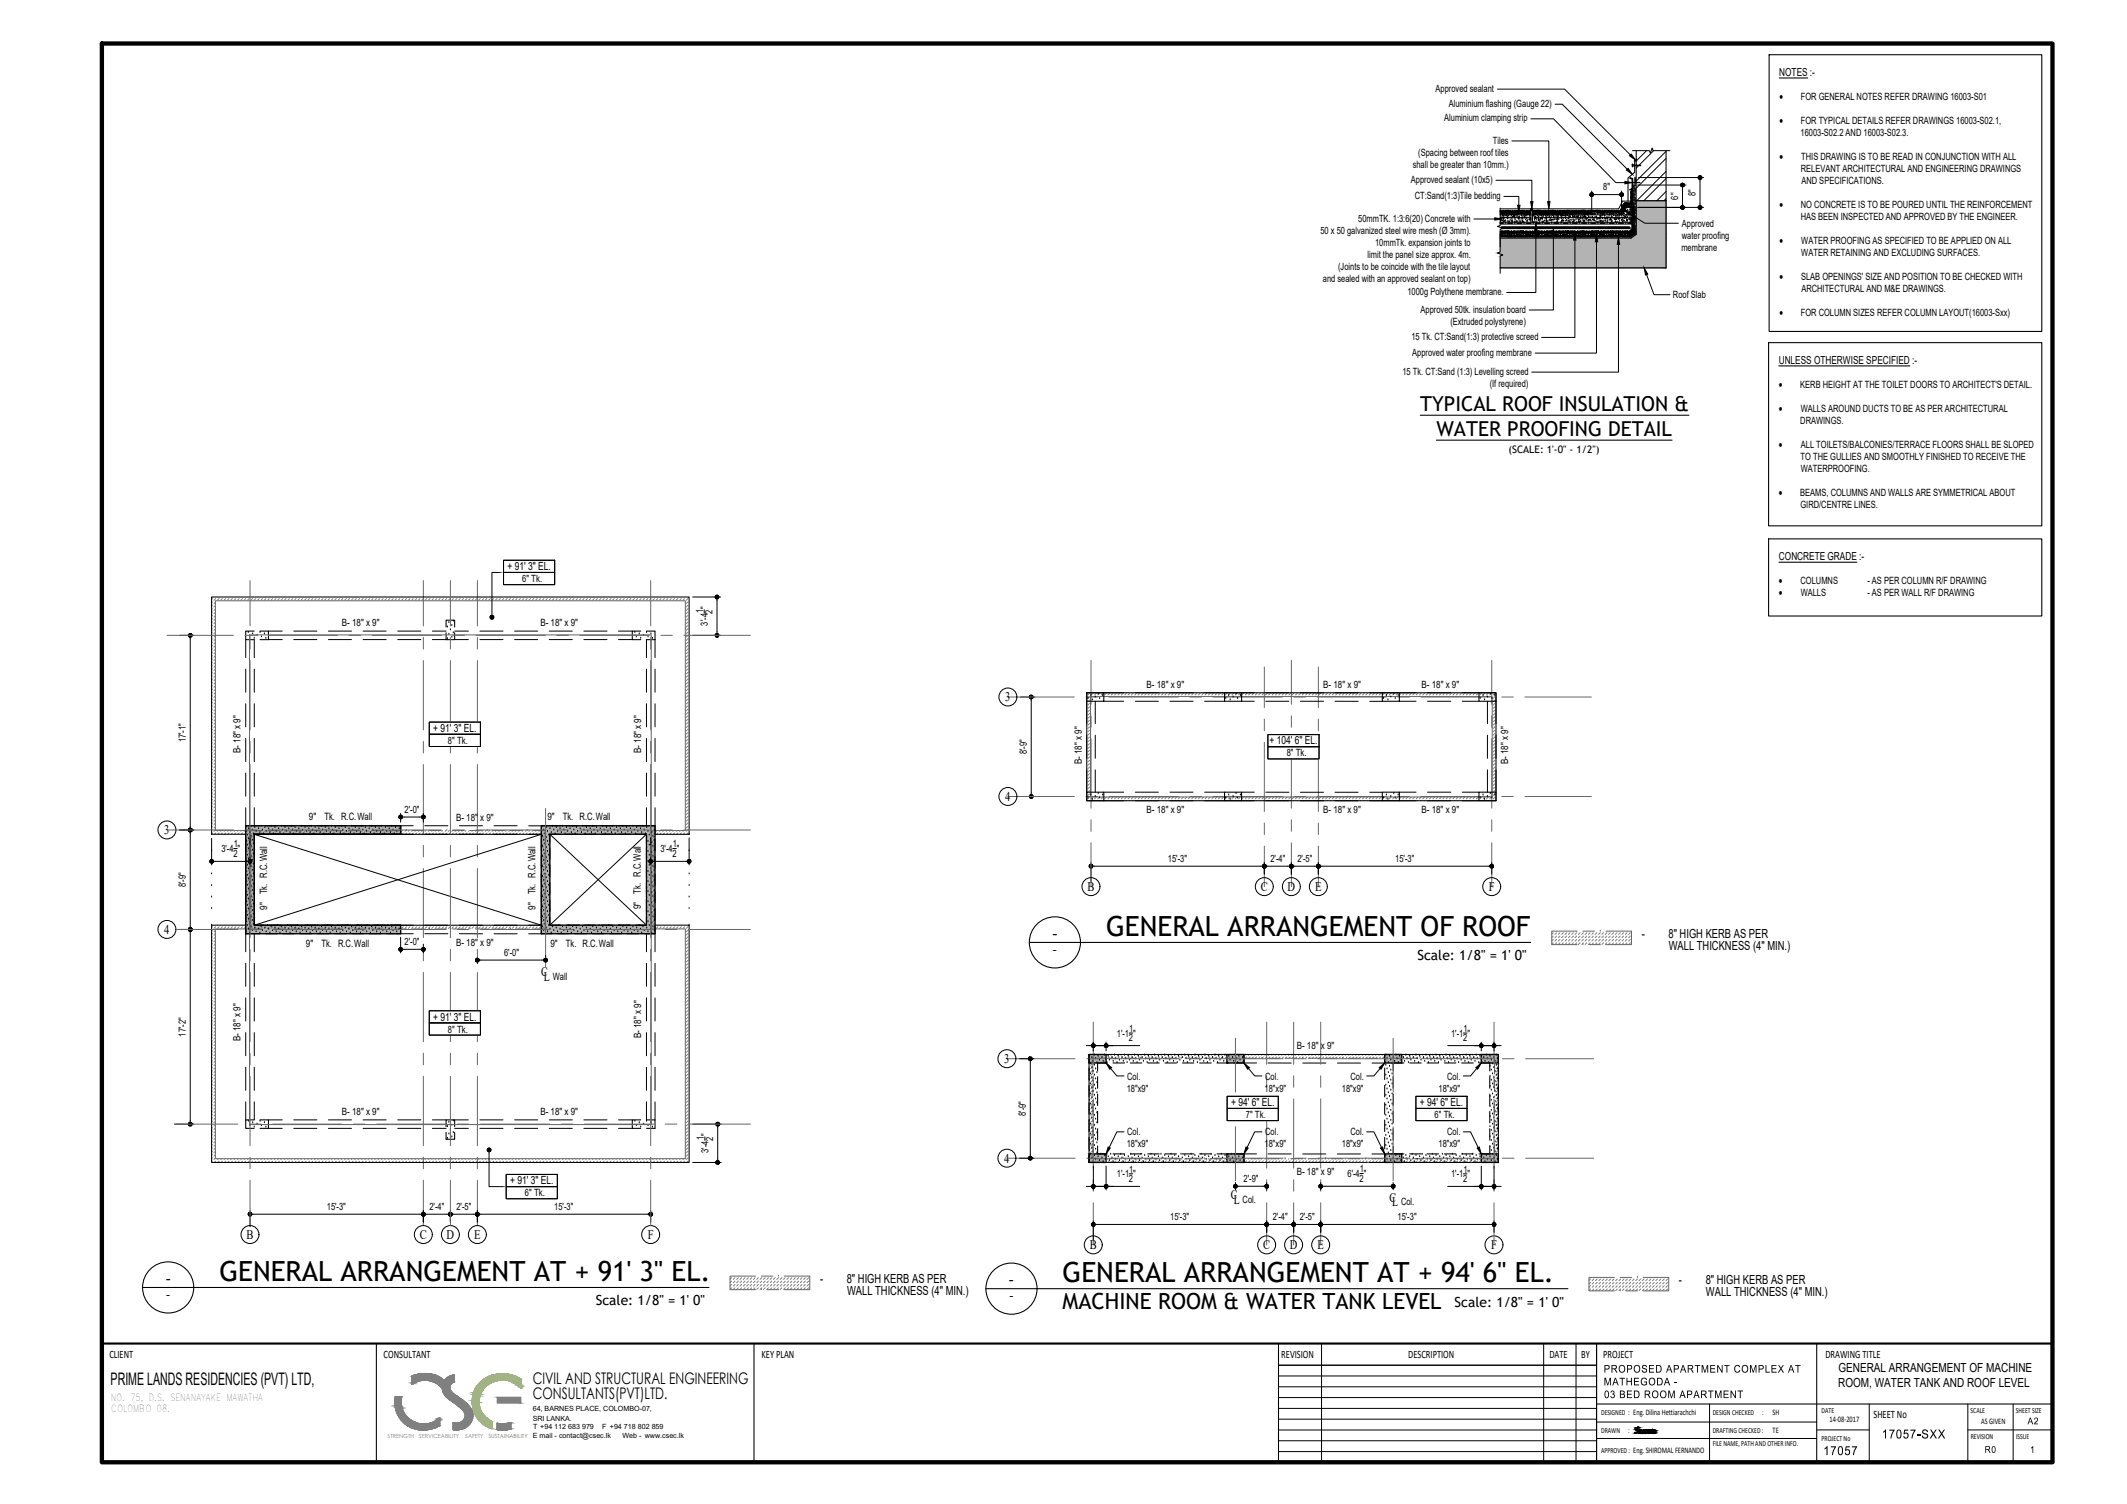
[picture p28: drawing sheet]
<svg xmlns="http://www.w3.org/2000/svg" width="594mm" height="420mm" viewBox="0 0 594 420" stroke-linecap="round" stroke-linejoin="round" font-family="sans-serif">
<defs><g id="words">
<g font-size="7.8">
<text x="308.9" y="261.5">GENERAL ARRANGEMENT OF ROOF</text>
<text x="61.3" y="357.9">GENERAL ARRANGEMENT AT + 91' 3&quot; EL.</text>
<text x="296.8" y="358.2">GENERAL ARRANGEMENT AT + 94' 6&quot; EL.</text>
</g>
<text font-size="6.2" x="296.8" y="365.6">MACHINE ROOM &amp; WATER TANK LEVEL</text>
<g font-size="5.7">
<text x="396.7" y="114.7">TYPICAL ROOF INSULATION &amp;</text>
<text x="401.2" y="121.7">WATER PROOFING DETAIL</text>
</g>
<text font-size="4.8" x="30.9" y="387">PRIME LANDS RESIDENCIES (PVT) LTD,</text>
<g font-size="4.5">
<text x="148.8" y="386.7">CIVIL AND STRUCTURAL ENGINEERING</text>
<text x="148.8" y="390.8">CONSULTANTS(PVT)LTD.</text>
</g>
<g font-size="3.9">
<text x="293.9" y="262.3">-</text>
<text x="395.9" y="268.3">Scale: 1/8&quot; = 1' 0&quot;</text>
<text x="46.3" y="358.7">-</text>
<text x="281.8" y="359">-</text>
<text x="166.4" y="364.7">Scale: 1/8&quot; = 1' 0&quot;</text>
<text x="406.3" y="365">Scale: 1/8&quot; = 1' 0&quot;</text>
</g>
<g font-size="3.7">
<text x="280.8" y="196">3</text>
<text x="280.8" y="223.8">4</text>
<text x="45.9" y="233.1">3</text>
<text x="303.7" y="248.9">B</text>
<text x="352.2" y="248.9">C</text>
<text x="359.6" y="248.9">D</text>
<text x="367.3" y="248.9">E</text>
<text x="415.8" y="248.9">F</text>
<text x="45.9" y="260.9">4</text>
<text x="151.1" y="272.8">C</text>
<text x="151.9" y="274">L</text>
<text x="280.5" y="297">3</text>
<text x="280.5" y="324.8">4</text>
<text x="343.8" y="335.1">C</text>
<text x="388.1" y="335.8">C</text>
<text x="344.6" y="336.3">L</text>
<text x="388.9" y="337">L</text>
<text x="68.8" y="346.2">B</text>
<text x="117.3" y="346.2">C</text>
<text x="124.7" y="346.2">D</text>
<text x="132.4" y="346.2">E</text>
<text x="180.9" y="346.2">F</text>
<text x="304.4" y="349">B</text>
<text x="352.8" y="349">C</text>
<text x="360.3" y="349">D</text>
<text x="368" y="349">E</text>
<text x="416.5" y="349">F</text>
</g>
<g font-size="3.5">
<text x="458.5" y="262.1">-</text>
<text x="466" y="262.1">8&quot; HIGH KERB AS PER</text>
<text x="466.1" y="265.5">WALL THICKNESS (4&quot; MIN.)</text>
<text x="229" y="358.5">-</text>
<text x="236.5" y="358.5">8&quot; HIGH KERB AS PER</text>
<text x="468.9" y="358.8">-</text>
<text x="476.4" y="358.8">8&quot; HIGH KERB AS PER</text>
<text x="236.6" y="361.8">WALL THICKNESS (4&quot; MIN.)</text>
<text x="476.5" y="362.2">WALL THICKNESS (4&quot; MIN.)</text>
<text x="513.5" y="383.2">GENERAL ARRANGEMENT OF MACHINE</text>
<text x="513.4" y="387.4">ROOM, WATER TANK AND ROOF LEVEL</text>
<text x="525.6" y="401.9">17057-SXX</text>
<text x="509.3" y="406.5">17057</text>
</g>
<g font-size="3.2">
<text x="30.6" y="379.3">CLIENT</text>
<text x="107.1" y="379.3">CONSULTANT</text>
<text x="212.7" y="379.3">KEY PLAN</text>
<text x="357.9" y="379.3">REVISION</text>
<text x="393.3" y="379.3">DESCRIPTION</text>
<text x="432.8" y="379.3">DATE</text>
<text x="441.6" y="379.3">BY</text>
<text x="447.8" y="379.3">PROJECT</text>
<text x="509.8" y="379.3">DRAWING TITLE</text>
<text x="523.3" y="396">SHEET No</text>
</g>
<g font-size="3.1">
<text x="497" y="21.1">NOTES :-</text>
<text x="496.8" y="101.6">UNLESS OTHERWISE SPECIFIED :-</text>
<text x="141.7" y="159.3">+ 91' 3&quot; EL.</text>
<text x="496.9" y="156.4">CONCRETE GRADE :-</text>
<text x="121" y="204.5">+ 91' 3&quot; EL.</text>
<text x="354.6" y="208">+ 104' 6&quot; EL.</text>
<text x="294.1" y="266.5">-</text>
<text x="121" y="285.1">+ 91' 3&quot; EL.</text>
<text x="343.8" y="309">+ 94' 6&quot; EL.</text>
<text x="396.6" y="309">+ 94' 6&quot; EL.</text>
<text x="142.5" y="330.9">+ 91' 3&quot; EL.</text>
<text x="46.4" y="362.9">-</text>
<text x="281.9" y="363.2">-</text>
</g>
<g font-size="3">
<text x="497" y="27.9">·</text>
<text x="497" y="34.6">·</text>
<text x="497" y="44.7">·</text>
<text x="497" y="58.1">·</text>
<text x="497" y="68.2">·</text>
<text x="497" y="78.3">·</text>
<text x="497" y="88.3">·</text>
<text x="496.9" y="108.3">·</text>
<text x="496.9" y="115">·</text>
<text x="496.9" y="125.1">·</text>
<text x="496.9" y="138.6">·</text>
<text x="496.9" y="163.2">·</text>
<text x="496.9" y="166.5">·</text>
<text x="447.9" y="383.5">PROPOSED APARTMENT COMPLEX AT</text>
<text x="447.9" y="387">MATHEGODA -</text>
<text x="448" y="390.6">03 BED ROOM APARTMENT</text>
</g>
<text font-size="2.9" x="421.3" y="126.6">(SCALE: 1'-0&quot; - 1/2&quot;)</text>
<g font-size="2.8">
<text x="401" y="25.6">Approved sealant</text>
<text x="404.7" y="29.9">Aluminium flashing (Gauge 22)</text>
<text x="503" y="27.9">FOR GENERAL NOTES REFER DRAWING 16003-S01</text>
<text x="403.4" y="33.9">Aluminium clamping strip</text>
<text x="503" y="34.6">FOR TYPICAL DETAILS REFER DRAWINGS 16003-S02.1,</text>
<text x="416.9" y="40.1">Tiles</text>
<text x="502.9" y="38">16003-S02.2 AND 16003-S02.3.</text>
<text x="394.6" y="46.8">shall be greater than 10mm.)</text>
<text x="396.1" y="43.5">(Spacing between roof tiles</text>
<text x="503.1" y="44.7">THIS DRAWING IS TO BE READ IN CONJUNCTION WITH ALL</text>
<text x="394.1" y="51.1">Approved sealant (10x5)</text>
<text x="447.8" y="53.1">8&quot;</text>
<text x="503" y="48.1">RELEVANT ARCHITECTURAL AND ENGINEERING DRAWINGS</text>
<text x="503.1" y="51.4">AND SPECIFICATIONS.</text>
<text x="395.2" y="55.6">CT:Sand(1:3)Tile bedding</text>
<text x="468.7" y="55.8" transform="rotate(-90 468.7 55.8)">6&quot;</text>
<text x="473.6" y="54.7" transform="rotate(-90 473.6 54.7)">8&quot;</text>
<text x="503" y="58.1">NO CONCRETE IS TO BE POURED UNTIL THE REINFORCEMENT</text>
<text x="368.8" y="65.3">50 x 50 galvanized steel wire mesh (Ø 3mm).</text>
<text x="379.4" y="61.9">50mmTK. 1:3:6(20) Concrete with</text>
<text x="469.8" y="63.4">Approved</text>
<text x="503" y="61.5">HAS BEEN INSPECTED AND APPROVED BY THE ENGINEER.</text>
<text x="382" y="72">limit the panel size approx. 4m.</text>
<text x="384.1" y="68.7">10mmTk. expansion joints to</text>
<text x="469.6" y="70">membrane</text>
<text x="469.8" y="66.7">water proofing</text>
<text x="503.1" y="68.2">WATER PROOFING AS SPECIFIED TO BE APPLIED ON ALL</text>
<text x="503.1" y="71.6">WATER RETAINING AND EXCLUDING SURFACES.</text>
<text x="373.7" y="75.4">(Joints to be coincide with the tile layout</text>
<text x="369.5" y="78.7">and sealed with an approved sealant on top)</text>
<text x="393.1" y="82.4">1000g Polythene membrane.</text>
<text x="467.3" y="83.3">Roof Slab</text>
<text x="503.1" y="78.3">SLAB OPENINGS' SIZE AND POSITION TO BE CHECKED WITH</text>
<text x="503.1" y="81.6">ARCHITECTURAL AND M&amp;E DRAWINGS.</text>
<text x="396.8" y="87.3">Approved 50tk. insulation board</text>
<text x="503" y="88.3">FOR COLUMN SIZES REFER COLUMN LAYOUT(16003-Sxx)</text>
<text x="394.2" y="95">15 Tk. CT:Sand(1:3) protective screed</text>
<text x="405.1" y="90.7">(Extruded polystyrene)</text>
<text x="394.4" y="99.4">Approved water proofing membrane</text>
<text x="391.7" y="104.7">15 Tk. CT:Sand (1:3) Levelling screed</text>
<text x="416.1" y="108.1">(If required)</text>
<text x="502.8" y="108.3">KERB HEIGHT AT THE TOILET DOORS TO ARCHITECT'S DETAIL.</text>
<text x="502.8" y="118.4">DRAWINGS.</text>
<text x="502.9" y="115">WALLS AROUND DUCTS TO BE AS PER ARCHITECTURAL</text>
<text x="503" y="125.1">ALL TOILETS/BALCONIES/TERRACE FLOORS SHALL BE SLOPED</text>
<text x="502.9" y="128.5">TO THE GULLIES AND SMOOTHLY FINISHED TO RECEIVE THE</text>
<text x="502.9" y="131.9">WATERPROOFING.</text>
<text x="502.8" y="138.6">BEAMS, COLUMNS AND WALLS ARE SYMMETRICAL ABOUT</text>
<text x="502.9" y="141.9">GIRD/CENTRE LINES.</text>
<text x="145.9" y="162.6">6&quot; Tk.</text>
<text x="502.9" y="163.2">COLUMNS</text>
<text x="502.9" y="166.5">WALLS</text>
<text x="521.6" y="163.2">- AS PER COLUMN R/F DRAWING</text>
<text x="521.6" y="166.5">- AS PER WALL R/F DRAWING</text>
<text x="196.4" y="171.4" transform="rotate(-90 196.4 171.4)">1</text>
<text x="199" y="171.4" transform="rotate(-90 199 171.4)">2</text>
<text x="95.5" y="174.9">B- 18&quot; x 9&quot;</text>
<text x="150.9" y="174.9">B- 18&quot; x 9&quot;</text>
<text x="197.7" y="174.8" transform="rotate(-90 197.7 174.8)">3'-4 &quot;</text>
<text x="320.2" y="192.1">B- 18&quot; x 9&quot;</text>
<text x="369.6" y="192.1">B- 18&quot; x 9&quot;</text>
<text x="397.1" y="192.1">B- 18&quot; x 9&quot;</text>
<text x="52" y="207.4" transform="rotate(-90 52 207.4)">17'-1&quot;</text>
<text x="125.1" y="207.8">8&quot; Tk.</text>
<text x="67.2" y="210.4" transform="rotate(-90 67.2 210.4)">B- 18&quot; x 9&quot;</text>
<text x="179.1" y="210.4" transform="rotate(-90 179.1 210.4)">B- 18&quot; x 9&quot;</text>
<text x="286.8" y="210.7" transform="rotate(-90 286.8 210.7)">8'-9&quot;</text>
<text x="302.1" y="213.5" transform="rotate(-90 302.1 213.5)">B- 18&quot; x 9&quot;</text>
<text x="359.4" y="211.3">8&quot;</text>
<text x="361.9" y="211.3">Tk.</text>
<text x="421.2" y="213.5" transform="rotate(-90 421.2 213.5)">B- 18&quot; x 9&quot;</text>
<text x="113" y="227">2'-0&quot;</text>
<text x="320.2" y="227.1">B- 18&quot; x 9&quot;</text>
<text x="369.6" y="227.1">B- 18&quot; x 9&quot;</text>
<text x="397" y="227.1">B- 18&quot; x 9&quot;</text>
<text x="86.3" y="229.1">9&quot;</text>
<text x="90.6" y="229.1">Tk. R.C.Wall</text>
<text x="127.4" y="229.3">B- 18&quot; x 9&quot;</text>
<text x="152.9" y="229.1">9&quot;</text>
<text x="157.2" y="229.1">Tk. R.C.Wall</text>
<text x="61.8" y="238">3'-4 &quot;</text>
<text x="65.2" y="239.4">2</text>
<text x="65.3" y="236.7">1</text>
<text x="184.5" y="238">3'-4 &quot;</text>
<text x="187.8" y="239.4">2</text>
<text x="187.9" y="236.7">1</text>
<text x="326.2" y="240.8">15'-3&quot;</text>
<text x="354.8" y="240.8">2'-4&quot;</text>
<text x="362.4" y="240.8">2'-5&quot;</text>
<text x="389.7" y="240.8">15'-3&quot;</text>
<text x="51.9" y="247.8" transform="rotate(-90 51.9 247.8)">8'-9&quot;</text>
<text x="74.6" y="249.9" transform="rotate(-90 74.6 249.9)">Tk. R.C.Wall</text>
<text x="149.6" y="249.9" transform="rotate(-90 149.6 249.9)">Tk. R.C.Wall</text>
<text x="179" y="249.7" transform="rotate(-90 179 249.7)">Tk. R.C.Wall</text>
<text x="74.6" y="254.2" transform="rotate(-90 74.6 254.2)">9&quot;</text>
<text x="149.6" y="254.2" transform="rotate(-90 149.6 254.2)">9&quot;</text>
<text x="179" y="254" transform="rotate(-90 179 254)">9&quot;</text>
<text x="113" y="264">2'-0&quot;</text>
<text x="85.4" y="264.4">9&quot;</text>
<text x="89.8" y="264.5">Tk. R.C.Wall</text>
<text x="127.4" y="264.3">B- 18&quot; x 9&quot;</text>
<text x="140.8" y="267">6'-0&quot;</text>
<text x="153.7" y="264.6">9&quot;</text>
<text x="158.1" y="264.7">Tk. R.C.Wall</text>
<text x="154.4" y="273.7">Wall</text>
<text x="52" y="289.6" transform="rotate(-90 52 289.6)">17'-2&quot;</text>
<text x="67.2" y="290.9" transform="rotate(-90 67.2 290.9)">B- 18&quot; x 9&quot;</text>
<text x="125.1" y="288.5">8&quot; Tk.</text>
<text x="179.1" y="290.1" transform="rotate(-90 179.1 290.1)">B- 18&quot; x 9&quot;</text>
<text x="311.9" y="289.6">1'-1 &quot;</text>
<text x="315.3" y="290.9">2</text>
<text x="315.4" y="288.3">1</text>
<text x="362.2" y="293.2">B- 18&quot; x 9&quot;</text>
<text x="405.3" y="289.6">1'-1 &quot;</text>
<text x="408.7" y="290.9">2</text>
<text x="408.7" y="288.3">1</text>
<text x="314.7" y="304.9">18&quot;x9&quot;</text>
<text x="314.8" y="301.6">Col.</text>
<text x="353.2" y="304.9">18&quot;x9&quot;</text>
<text x="353.3" y="301.6">Col.</text>
<text x="374.8" y="304.9">18&quot;x9&quot;</text>
<text x="377.2" y="301.6">Col.</text>
<text x="401.8" y="304.9">18&quot;x9&quot;</text>
<text x="404.2" y="301.6">Col.</text>
<text x="95.5" y="311.4">B- 18&quot; x 9&quot;</text>
<text x="150.9" y="311.4">B- 18&quot; x 9&quot;</text>
<text x="286.5" y="311.7" transform="rotate(-90 286.5 311.7)">8'-9&quot;</text>
<text x="314.8" y="317.2">Col.</text>
<text x="348" y="312.4">7&quot; Tk.</text>
<text x="353.3" y="317.2">Col.</text>
<text x="377.2" y="317.2">Col.</text>
<text x="400.7" y="312.4">6&quot; Tk.</text>
<text x="404.2" y="317.2">Col.</text>
<text x="196.6" y="318.6" transform="rotate(-90 196.6 318.6)">1</text>
<text x="197.9" y="322" transform="rotate(-90 197.9 322)">3'-4 &quot;</text>
<text x="199.2" y="318.7" transform="rotate(-90 199.2 318.7)">2</text>
<text x="314.7" y="320.6">18&quot;x9&quot;</text>
<text x="353.2" y="320.6">18&quot;x9&quot;</text>
<text x="374.8" y="320.6">18&quot;x9&quot;</text>
<text x="401.8" y="320.6">18&quot;x9&quot;</text>
<text x="312" y="328.9">1'-1 &quot;</text>
<text x="315.4" y="327.6">1</text>
<text x="362.2" y="328.2">B- 18&quot; x 9&quot;</text>
<text x="376.4" y="328.8">6'-4 &quot;</text>
<text x="379.8" y="327.5">1</text>
<text x="405.3" y="328.9">1'-1 &quot;</text>
<text x="408.7" y="327.6">1</text>
<text x="146.6" y="334.2">6&quot; Tk.</text>
<text x="315.3" y="330.2">2</text>
<text x="347.1" y="336">Col.</text>
<text x="347.4" y="330.2">2'-9&quot;</text>
<text x="379.7" y="330.2">2</text>
<text x="408.7" y="330.2">2</text>
<text x="91.3" y="338">15'-3&quot;</text>
<text x="120" y="338">2'-4&quot;</text>
<text x="127.5" y="338">2'-5&quot;</text>
<text x="154.8" y="338">15'-3&quot;</text>
<text x="326.8" y="340.8">15'-3&quot;</text>
<text x="355.5" y="340.9">2'-4&quot;</text>
<text x="363" y="340.8">2'-5&quot;</text>
<text x="390.3" y="340.8">15'-3&quot;</text>
<text x="391.3" y="336.7">Col.</text>
</g>
<g font-size="2.7">
<text x="31" y="391.4">NO. 75, D.S. SENANAYAKE MAWATHA</text>
<text x="31" y="394.4">COLOMBO 08.</text>
</g>
<g font-size="2.6">
<text x="566.3" y="397.9">A2</text>
<text x="554.3" y="405.9">R0</text>
<text x="567" y="405.9">1</text>
</g>
<g font-size="2.4">
<text x="495.1" y="395.4">SH</text>
<text x="495.1" y="400.2">TE</text>
<text x="511" y="397.4">14-08-2017</text>
<text x="553.3" y="397.7">AS GIVEN</text>
</g>
<g font-size="2.2">
<text x="447.2" y="395.4">DESIGNED : Eng. Dilina Hettiarachchi</text>
<text x="478.4" y="395.4">DESIGN CHECKED</text>
<text x="492.1" y="395.4">:</text>
<text x="508.8" y="394.8">DATE</text>
<text x="550.4" y="394.8">SCALE</text>
<text x="563.1" y="394.8">SHEET SIZE</text>
<text x="447.2" y="400.2">DRAWN</text>
<text x="454.7" y="400.2">:</text>
<text x="478.4" y="400.2">DRAFTING CHECKED :</text>
<text x="550.4" y="402">REVISION</text>
<text x="563.1" y="402">ISSUE</text>
<text x="447.2" y="405.9">APPROVED : Eng. SHIROMAL FERNANDO</text>
<text x="478.4" y="404.1">FILE NAME, PATH AND OTHER INFO.</text>
<text x="508.8" y="402.5">PROJECT No</text>
</g>
<g font-size="2">
<text x="148.8" y="394.3">64, BARNES PLACE, COLOMBO-07,</text>
<text x="148.8" y="396.9">SRI LANKA.</text>
<text x="148.8" y="401.7">E mail - contact@csec.lk</text>
<text x="148.9" y="399.3">T +94 112 683 979</text>
<text x="168.2" y="399.3">F +94 718 802 859</text>
<text x="173.9" y="401.7">Web - www.csec.lk</text>
</g>
<g font-size="1.6" fill="#808080">
<text x="108.3" y="401.6">STRENGTH</text>
<text x="117" y="401.6">SERVICEABILITY</text>
<text x="129.9" y="401.6">SAFETY</text>
</g>
<text font-size="1.6" fill="#81bc21" x="136.4" y="401.6">SUSTAINABILITY</text>
</g></defs>
<!-- layer: S-H-Conc -->
<g fill="#b3b3b3" stroke="#b3b3b3" stroke-width=".28">
<path d="M68.6 230.7l43.3 2.4v-2.4zM68.6 230.7l43.3 2.4h-43.3z"/>
<path d="M151.2 230.7l31.8 2.4v-2.4zM151.2 230.7l31.8 2.4h-31.8z"/>
<path d="M151.2 233.1l2.4 21.1v-21.1zM151.2 233.1l2.4 21.1h-2.4z"/>
<path d="M180.6 233.1l2.4 25.4v-25.4zM180.6 233.1l2.4 25.4h-2.4z"/>
<path d="M151.2 254.2l2.4 4.3v-4.3zM151.2 254.2l2.4 4.3h-2.4z"/>
<path d="M68.6 233.1l2.4 25.4v-25.4zM68.6 233.1l2.4 25.4h-2.4z"/>
<path d="M151.2 258.5l31.8 2.3v-2.3zM151.2 258.5l31.8 2.3h-31.8z"/>
<path d="M68.6 258.5l43.3 2.3v-2.3zM68.6 258.5l43.3 2.3h-43.3z"/>
<path d="M457 56.1l8.3 9.4v-9.4zM457 56.1l8.3 9.4h-8.3z"/>
<path d="M457 65.5l8.3 1v-1zM455.5 66.5l1.5-1 8.3 1z"/>
<path d="M419 66.5l46.3 2.4v-2.4zM419 66.5l46.3 2.4h-46.3z"/>
<path d="M419 68.9l46.3 1.5v-1.5zM419 68.9l46.3 1.5h-46.3z"/>
<path d="M419 70.4l46.3 .3v-.3zM418.3 70.7l.7-.3 46.3 .3z"/>
<path d="M418.3 70.7l47 .5v-.5zM418.3 70.7l47 .5h-45.6z"/>
<path d="M419.7 71.2l45.6 .3v-.3zM419 71.5l.7-.3 45.6 .3z"/>
<path d="M419 71.5l46.3 3.3v-3.3zM419 71.5l46.3 3.3h-46.3z"/>
</g>
<!-- layer: S-Kerb -->
<g fill="none" stroke="#666" stroke-width=".28">
<path d="M60.2 167.8h131.2v64.2h-9.5v27.5h9.5v64.2h-131.2v-64.2h9.5v-27.5h-9.5zM69.7 177.4h112.2v136.8h-112.2zM304.6 194.6h112.2v28h-112.2zM70 237.7h.1M70 239.3v3.2M73.2 232h-3.2v4.1M74.8 232h3.2M79.7 232h.1M81.3 232h3.2M86.1 232h3.2M90.9 232h.1M92.5 232h3.3"/>
<path d="M97.4 232h3.2M102.2 232h.1M103.9 232h3.2M108.7 232h3.2M113.5 232h.1M115.1 232h3.3M120 232h3.2M124.8 232h.1M126.4 232h3.3M131.3 232h3.2M136.1 232h.1M137.7 232h3.3"/>
<path d="M142.6 232h3.2M147.4 232h.1M149 232h3.3v4.1M152.3 237.7v3.2M70 255.4v4.1h3.2M70 249h.1M70 244.1v3.3M70 250.6v3.2M74.8 259.5h.1M76.4 259.5h3.3M81.3 259.5h3.2M86.1 259.5h.1"/>
<path d="M87.7 259.5h3.2M92.5 259.5h3.3M97.4 259.5h.1M99 259.5h3.2M103.9 259.5h3.2M108.7 259.5h.1M110.3 259.5h3.2M115.1 259.5h3.3M120 259.5h.1M121.6 259.5h3.2M126.4 259.5h3.3M131.3 259.5h.1"/>
<path d="M132.9 259.5h3.2M137.7 259.5h3.3M142.6 259.5h.1M144.2 259.5h3.2M152.3 242.5h.1M152.3 253.8h.1M152.3 255.4v4.1h-3.3M152.3 244.2v3.2M152.3 249v3.2M440.5 260.1h-7.1v3.8h7.1M442.1 263.9h.1M442.1 260.1h3.3"/>
<path d="M443.7 263.9h3.3M447 260.1h.1M448.6 260.1h7.1v3.8h-7.1M312.1 295.6h-6.9v4.4M313.7 295.6h3.3M318.6 295.6h.1M320.2 295.6h3.2M325 295.6h3.3M329.9 295.6h.1M331.5 295.6h3.2M336.3 295.6h3.3M341.2 295.6h.1"/>
<path d="M342.8 295.6h3.2M347.6 295.6h3.2M352.5 295.6h.1M354.1 295.6h3.2M358.9 295.6h3.2M363.8 295.6h.1M365.4 295.6h3.2M370.2 295.6h3.2M375 295.6h.1M376.6 295.6h3.3M381.5 295.6h3.2M386.3 295.6h.1"/>
<path d="M387.9 295.6h3.3M392.8 295.6h3.2M397.6 295.6h.1M399.2 295.6h3.3M404.1 295.6h3.2M408.9 295.6h.1M410.5 295.6h6.9v4.4M305.2 319.3v4.4h6.9M305.2 312.9h.1M305.2 301.6h.1M305.2 303.2v3.2M305.2 308v3.3"/>
<path d="M305.2 314.5v3.2M417.4 306.4h.1M417.4 317.7h.1M417.4 319.3v4.4h-6.9M417.4 301.6v3.2M417.4 308v3.3M417.4 312.9v3.2M313.7 323.7h.1M315.4 323.7h3.2M320.2 323.7h3.2M325 323.7h.1M326.7 323.7h3.2"/>
<path d="M331.5 323.7h3.2M336.3 323.7h.1M337.9 323.7h3.3M342.8 323.7h3.2M347.6 323.7h.1M349.2 323.7h3.3M354.1 323.7h3.2M358.9 323.7h.1M360.5 323.7h3.3M365.4 323.7h3.2M370.2 323.7h.1M371.8 323.7h3.2"/>
<path d="M376.6 323.7h3.3M381.5 323.7h.1M383.1 323.7h3.2M387.9 323.7h3.3M392.8 323.7h.1M394.4 323.7h3.2M399.2 323.7h3.3M404.1 323.7h.1M405.7 323.7h3.2M211 356.5h-7.1v3.8h7.1M212.6 356.5h3.2M217.5 356.5h.1"/>
<path d="M219.1 356.5h7.1v3.8h-7.1M450.9 356.9h-7.1v3.7h7.1M452.5 356.9h3.2M457.4 356.9h.1M459 356.9h7.1v3.7h-7.1M212.6 360.3h.1M214.2 360.3h3.3M452.5 360.6h.1M454.1 360.6h3.3"/>
</g>
<!-- layer: S-H-Kerb -->
<g fill="none" stroke="#808080" stroke-width=".28">
<path d="M59.3 167.2l-.2 .2M59.3 168.2l-.2 .1M59.3 169.1l-.2 .2M59.3 170l-.2 .2M59.3 171l-.2 .2M59.3 171.9l-.2 .2M59.3 172.8l-.2 .2M59.3 173.8l-.2 .2M59.3 174.7l-.2 .2M59.3 175.6l-.2 .2M59.3 176.6l-.2 .2M59.3 177.5l-.2 .2"/>
<path d="M59.3 178.4l-.2 .2M59.3 179.4l-.2 .2M60.2 168.2l-.4 .4M60.2 169.1l-.4 .5M60.2 170.1l-.4 .4M60.2 171l-.4 .4M60.2 172l-.4 .4M60.2 172.9l-.4 .4M60.2 173.8l-.4 .4M60.2 174.8l-.4 .4M60.2 175.7l-.4 .4M60.2 176.6l-.4 .4"/>
<path d="M60.2 177.6l-.4 .4M60.2 178.5l-.4 .4M60.2 179.5l-.4 .4M60.2 167.2l-.4 .5M61.2 167.2l-.5 .5M62.1 167.2l-.5 .5M63 167.2l-.4 .5M64 167.2l-.5 .5M64.9 167.2l-.5 .5M65.9 167.2l-.5 .5M66.8 167.2l-.5 .5M67.7 167.2l-.4 .5"/>
<path d="M68.7 167.2l-.5 .5M69.6 167.2l-.5 .5M70.5 167.2l-.4 .5M71.5 167.2l-.5 .5M72.4 167.2l-.5 .5M73.3 167.2l-.4 .5M74.3 167.2l-.5 .5M75.2 167.2l-.5 .5M76.1 167.2l-.4 .5M77.1 167.2l-.5 .5M78 167.2l-.5 .5M78.9 167.2l-.4 .5"/>
<path d="M79.9 167.2l-.5 .5M80.8 167.2l-.4 .5M81.8 167.2l-.5 .5M82.7 167.2l-.5 .5M83.6 167.2l-.5 .5M84.6 167.2l-.5 .5M85.5 167.2l-.5 .5M86.4 167.2l-.4 .5M87.4 167.2l-.5 .5M88.3 167.2l-.5 .5M89.2 167.2l-.4 .5M90.2 167.2l-.5 .5"/>
<path d="M91.1 167.2l-.5 .5M92 167.2l-.4 .5M93 167.2l-.5 .5M93.9 167.2l-.5 .5M94.9 167.2l-.5 .5M95.8 167.2l-.5 .5M96.7 167.2l-.4 .5M97.6 167.2l-.4 .5M98.6 167.2l-.5 .5M99.5 167.2l-.4 .5M100.5 167.2l-.5 .5M101.4 167.2l-.5 .5"/>
<path d="M102.3 167.2l-.4 .5M103.3 167.2l-.5 .5M104.2 167.2l-.5 .5M105.1 167.2l-.4 .5M106.1 167.2l-.5 .5M107 167.2l-.5 .5M107.9 167.2l-.4 .5M108.9 167.2l-.5 .5M109.8 167.2l-.4 .5M110.8 167.2l-.5 .5M111.7 167.2l-.5 .5M112.6 167.2l-.5 .5"/>
<path d="M113.6 167.2l-.5 .5M114.5 167.2l-.5 .5M115.4 167.2l-.4 .5M116.4 167.2l-.5 .5M117.3 167.2l-.5 .5M118.2 167.2l-.4 .5M119.2 167.2l-.5 .5M120.1 167.2l-.5 .5M121 167.2l-.4 .5M122 167.2l-.5 .5M122.9 167.2l-.4 .5M123.9 167.2l-.5 .5"/>
<path d="M124.8 167.2l-.5 .5M125.7 167.2l-.4 .5M126.6 167.2l-.4 .5M127.6 167.2l-.5 .5M128.5 167.2l-.4 .5M129.5 167.2l-.5 .5M130.4 167.2l-.5 .5M131.3 167.2l-.4 .5M132.3 167.2l-.5 .5M133.2 167.2l-.5 .5M134.1 167.2l-.4 .5M135.1 167.2l-.5 .5"/>
<path d="M136 167.2l-.5 .5M137 167.2l-.5 .5M137.9 167.2l-.5 .5M138.8 167.2l-.4 .5M139.7 167.2l-.4 .5M140.7 167.2l-.5 .5M141.6 167.2l-.5 .5M142.6 167.2l-.5 .5M143.5 167.2l-.5 .5M144.4 167.2l-.4 .5M145.4 167.2l-.5 .5M146.3 167.2l-.5 .5"/>
<path d="M147.2 167.2l-.4 .5M148.2 167.2l-.5 .5M149.1 167.2l-.5 .5M150 167.2l-.4 .5M151 167.2l-.5 .5M151.9 167.2l-.4 .5M152.9 167.2l-.5 .5M153.8 167.2l-.5 .5M154.7 167.2l-.5 .5M155.6 167.2l-.4 .5M156.6 167.2l-.5 .5M157.5 167.2l-.4 .5"/>
<path d="M158.5 167.2l-.5 .5M159.4 167.2l-.5 .5M160.3 167.2l-.4 .5M161.3 167.2l-.5 .5M162.2 167.2l-.5 .5M163.1 167.2l-.4 .5M164.1 167.2l-.5 .5M165 167.2l-.5 .5M166 167.2l-.5 .5M166.9 167.2l-.5 .5M167.8 167.2l-.4 .5M168.7 167.2l-.4 .5"/>
<path d="M169.7 167.2l-.5 .5M170.6 167.2l-.4 .5M171.6 167.2l-.5 .5M172.5 167.2l-.5 .5M173.4 167.2l-.4 .5M174.4 167.2l-.5 .5M175.3 167.2l-.5 .5M176.2 167.2l-.4 .5M177.2 167.2l-.5 .5M178.1 167.2l-.5 .5M179 167.2l-.4 .5M180 167.2l-.5 .5"/>
<path d="M180.9 167.2l-.4 .5M181.8 167.2l-.4 .5M182.8 167.2l-.5 .5M183.7 167.2l-.5 .5M184.7 167.2l-.5 .5M185.6 167.2l-.5 .5M186.5 167.2l-.4 .5M187.5 167.2l-.5 .5M188.4 167.2l-.5 .5M189.3 167.2l-.4 .5M190.3 167.2l-.5 .5M191.2 167.2l-.5 .5"/>
<path d="M192.1 167.2l-.4 .5M192.1 168.2l-.4 .4M192.1 169.1l-.4 .5M192.1 170l-.4 .5M192.1 171l-.4 .4M192.1 171.9l-.4 .5M192.1 172.8l-.4 .5M192.1 173.8l-.4 .4M192.1 174.7l-.4 .5M192.1 175.6l-.4 .5M192.1 176.6l-.4 .4M192.1 177.5l-.4 .5"/>
<path d="M192.1 178.4l-.4 .5M192.1 179.4l-.4 .5M59.3 180.3l-.2 .2M59.3 181.3l-.2 .1M59.3 182.2l-.2 .2M59.3 183.1l-.2 .2M59.3 184.1l-.2 .1M59.3 185l-.2 .2M59.3 185.9l-.2 .2M59.3 186.9l-.2 .2M59.3 187.8l-.2 .2M59.3 188.8l-.2 .1"/>
<path d="M59.3 189.7l-.2 .2M59.3 190.6l-.2 .2M59.3 191.5l-.2 .2M59.3 192.5l-.2 .2M59.3 193.4l-.2 .2M59.3 194.4l-.2 .1M59.3 195.3l-.2 .2M59.3 196.2l-.2 .2M59.3 197.2l-.2 .1M59.3 198.1l-.2 .2M59.3 199l-.2 .2M59.3 200l-.2 .2"/>
<path d="M60.2 180.4l-.4 .4M60.2 181.3l-.4 .4M60.2 182.3l-.4 .4M60.2 183.2l-.4 .4M60.2 184.1l-.4 .4M60.2 185.1l-.4 .4M60.2 186l-.4 .4M60.2 186.9l-.4 .4M60.2 187.9l-.4 .4M60.2 188.8l-.4 .4M60.2 189.7l-.4 .4M60.2 190.7l-.4 .4"/>
<path d="M60.2 191.6l-.4 .4M60.2 192.5l-.4 .4M60.2 193.5l-.4 .4M60.2 194.4l-.4 .4M60.2 195.4l-.4 .4M60.2 196.3l-.4 .4M60.2 197.2l-.4 .4M60.2 198.2l-.4 .4M60.2 199.1l-.4 .4M192.1 180.3l-.4 .5M192.1 181.3l-.4 .4M192.1 182.2l-.4 .5"/>
<path d="M192.1 183.1l-.4 .5M192.1 184.1l-.4 .4M192.1 185l-.4 .5M192.1 185.9l-.4 .5M192.1 186.9l-.4 .4M192.1 187.8l-.4 .5M192.1 188.8l-.4 .4M192.1 189.7l-.4 .4M192.1 190.6l-.4 .5M192.1 191.5l-.4 .5M192.1 192.5l-.4 .4M192.1 193.4l-.4 .5"/>
<path d="M192.1 194.4l-.4 .4M192.1 195.3l-.4 .5M192.1 196.2l-.4 .5M192.1 197.2l-.4 .4M192.1 198.1l-.4 .5M192.1 199l-.4 .5M192.1 200l-.4 .4M304.3 193.7l-.4 .4M304.3 194.6l-.4 .5M304.3 195.5l-.4 .5M304.3 196.5l-.4 .5M304.3 197.4l-.4 .5"/>
<path d="M304.3 198.4l-.4 .4M304.3 199.3l-.4 .5M305.3 193.7l-.5 .4M306.2 193.7l-.5 .4M307.1 193.7l-.5 .4M308.1 193.7l-.5 .4M309 193.7l-.5 .4M309.9 193.7l-.4 .4M310.9 193.7l-.5 .4M311.8 193.7l-.5 .4M312.7 193.7l-.4 .4M313.7 193.7l-.5 .4"/>
<path d="M314.6 193.7l-.5 .4M315.5 193.7l-.4 .4M316.5 193.7l-.5 .4M317.4 193.7l-.4 .4M318.4 193.7l-.5 .4M319.3 193.7l-.5 .4M320.2 193.7l-.4 .4M321.1 193.7l-.4 .4M322.1 193.7l-.5 .4M323 193.7l-.4 .4M324 193.7l-.5 .4M324.9 193.7l-.5 .4"/>
<path d="M325.8 193.7l-.4 .4M326.8 193.7l-.5 .4M327.7 193.7l-.5 .4M328.6 193.7l-.4 .4M329.6 193.7l-.5 .4M330.5 193.7l-.5 .4M331.5 193.7l-.5 .4M332.4 193.7l-.5 .4M333.3 193.7l-.4 .4M334.2 193.7l-.4 .4M335.2 193.7l-.5 .4M336.1 193.7l-.4 .4"/>
<path d="M337.1 193.7l-.5 .4M338 193.7l-.5 .4M338.9 193.7l-.4 .4M339.9 193.7l-.5 .4M340.8 193.7l-.5 .4M341.7 193.7l-.4 .4M342.7 193.7l-.5 .4M343.6 193.7l-.5 .4M344.5 193.7l-.4 .4M345.5 193.7l-.5 .4M346.4 193.7l-.4 .4M347.4 193.7l-.5 .4"/>
<path d="M348.3 193.7l-.5 .4M349.2 193.7l-.5 .4M350.2 193.7l-.5 .4M351.1 193.7l-.5 .4M352 193.7l-.4 .4M353 193.7l-.5 .4M353.9 193.7l-.5 .4M354.8 193.7l-.4 .4M355.8 193.7l-.5 .4M356.7 193.7l-.5 .4M357.6 193.7l-.4 .4M358.6 193.7l-.5 .4"/>
<path d="M359.5 193.7l-.5 .4M360.5 193.7l-.5 .4M361.4 193.7l-.5 .4M362.3 193.7l-.4 .4M363.2 193.7l-.4 .4M364.2 193.7l-.5 .4M365.1 193.7l-.4 .4M366.1 193.7l-.5 .4M367 193.7l-.5 .4M367.9 193.7l-.4 .4M368.9 193.7l-.5 .4M369.8 193.7l-.5 .4"/>
<path d="M370.7 193.7l-.4 .4M371.7 193.7l-.5 .4M372.6 193.7l-.5 .4M373.5 193.7l-.4 .4M374.5 193.7l-.5 .4M375.4 193.7l-.4 .4M376.4 193.7l-.5 .4M377.3 193.7l-.5 .4M378.2 193.7l-.5 .4M379.2 193.7l-.5 .4M380.1 193.7l-.5 .4M381 193.7l-.4 .4"/>
<path d="M382 193.7l-.5 .4M382.9 193.7l-.5 .4M383.8 193.7l-.4 .4M384.8 193.7l-.5 .4M385.7 193.7l-.5 .4M386.6 193.7l-.4 .4M387.6 193.7l-.5 .4M388.5 193.7l-.5 .4M389.5 193.7l-.5 .4M390.4 193.7l-.5 .4M391.3 193.7l-.5 .4M392.2 193.7l-.4 .4"/>
<path d="M393.2 193.7l-.5 .4M394.1 193.7l-.4 .4M395.1 193.7l-.5 .4M396 193.7l-.5 .4M396.9 193.7l-.4 .4M397.9 193.7l-.5 .4M398.8 193.7l-.5 .4M399.7 193.7l-.4 .4M400.7 193.7l-.5 .4M401.6 193.7l-.5 .4M402.5 193.7l-.4 .4M403.5 193.7l-.5 .4"/>
<path d="M404.4 193.7l-.4 .4M405.3 193.7l-.4 .4M406.3 193.7l-.5 .4M407.2 193.7l-.5 .4M408.2 193.7l-.5 .4M409.1 193.7l-.5 .4M410 193.7l-.4 .4M411 193.7l-.5 .4M411.9 193.7l-.5 .4M412.8 193.7l-.4 .4M413.8 193.7l-.5 .4M414.7 193.7l-.5 .4"/>
<path d="M415.6 193.7l-.4 .4M416.6 193.7l-.5 .4M417.5 193.7l-.4 .4M417.5 194.6l-.4 .5M417.5 195.5l-.4 .5M417.5 196.5l-.4 .5M417.5 197.4l-.4 .5M417.5 198.4l-.4 .4M417.5 199.3l-.4 .5M59.3 200.9l-.2 .2M59.3 201.8l-.2 .2M59.3 202.8l-.2 .2"/>
<path d="M59.3 203.7l-.2 .2M59.3 204.6l-.2 .2M59.3 205.6l-.2 .2M59.3 206.5l-.2 .2M59.3 207.5l-.2 .1M59.3 208.4l-.2 .2M59.3 209.3l-.2 .2M59.3 210.3l-.2 .1M59.3 211.2l-.2 .2M59.3 212.1l-.2 .2M59.3 213.1l-.2 .2M59.3 214l-.2 .2"/>
<path d="M59.3 214.9l-.2 .2M59.3 215.9l-.2 .2M59.3 216.8l-.2 .2M59.3 217.7l-.2 .2M59.3 218.7l-.2 .2M59.3 219.6l-.2 .2M60.2 200l-.4 .4M60.2 201l-.4 .4M60.2 201.9l-.4 .4M60.2 202.8l-.4 .4M60.2 203.8l-.4 .4M60.2 204.7l-.4 .4"/>
<path d="M60.2 205.6l-.4 .4M60.2 206.6l-.4 .4M60.2 207.5l-.4 .4M60.2 208.5l-.4 .4M60.2 209.4l-.4 .4M60.2 210.3l-.4 .4M60.2 211.3l-.4 .4M60.2 212.2l-.4 .4M60.2 213.1l-.4 .4M60.2 214.1l-.4 .4M60.2 215l-.4 .4M60.2 215.9l-.4 .4"/>
<path d="M60.2 216.9l-.4 .4M60.2 217.8l-.4 .4M60.2 218.7l-.4 .4M60.2 219.7l-.4 .4M192.1 200.9l-.4 .5M192.1 201.8l-.4 .5M192.1 202.8l-.4 .4M192.1 203.7l-.4 .5M192.1 204.6l-.4 .5M192.1 205.6l-.4 .4M192.1 206.5l-.4 .5M192.1 207.5l-.4 .4"/>
<path d="M192.1 208.4l-.4 .5M192.1 209.3l-.4 .5M192.1 210.3l-.4 .4M192.1 211.2l-.4 .5M192.1 212.1l-.4 .5M192.1 213.1l-.4 .4M192.1 214l-.4 .5M192.1 214.9l-.4 .5M192.1 215.9l-.4 .4M192.1 216.8l-.4 .5M192.1 217.7l-.4 .5M192.1 218.7l-.4 .4"/>
<path d="M192.1 219.6l-.4 .5M304.3 200.2l-.4 .5M304.3 201.2l-.4 .4M304.3 202.1l-.4 .5M304.3 203l-.4 .5M304.3 204l-.4 .4M304.3 204.9l-.4 .5M304.3 205.9l-.4 .4M304.3 206.8l-.4 .4M304.3 207.7l-.4 .5M304.3 208.6l-.4 .5M304.3 209.6l-.4 .5"/>
<path d="M304.3 210.5l-.4 .5M304.3 211.5l-.4 .4M304.3 212.4l-.4 .5M304.3 213.3l-.4 .5M304.3 214.3l-.4 .4M304.3 215.2l-.4 .5M304.3 216.1l-.4 .5M304.3 217.1l-.4 .4M304.3 218l-.4 .5M304.3 219l-.4 .4M304.3 219.9l-.4 .5M417.5 200.2l-.4 .5"/>
<path d="M417.5 201.2l-.4 .4M417.5 202.1l-.4 .5M417.5 203l-.4 .5M417.5 204l-.4 .4M417.5 204.9l-.4 .5M417.5 205.9l-.4 .4M417.5 206.8l-.4 .4M417.5 207.7l-.4 .5M417.5 208.6l-.4 .5M417.5 209.6l-.4 .5M417.5 210.5l-.4 .5M417.5 211.5l-.4 .4"/>
<path d="M417.5 212.4l-.4 .5M417.5 213.3l-.4 .5M417.5 214.3l-.4 .4M417.5 215.2l-.4 .5M417.5 216.1l-.4 .5M417.5 217.1l-.4 .4M417.5 218l-.4 .5M417.5 219l-.4 .4M417.5 219.9l-.4 .5M59.3 220.5l-.2 .2M59.3 221.5l-.2 .2M59.3 222.4l-.2 .2"/>
<path d="M59.3 223.4l-.2 .1M59.3 224.3l-.2 .2M59.3 225.2l-.2 .2M59.3 226.2l-.2 .1M59.3 227.1l-.2 .2M59.3 228l-.2 .2M59.3 229l-.2 .2M59.3 229.9l-.2 .2M59.3 230.9l-.2 .1M59.3 231.8l-.2 .2M59.3 232.7l-.2 .2M60.2 220.6l-.4 .4"/>
<path d="M60.2 221.6l-.4 .4M60.2 222.5l-.4 .4M60.2 223.4l-.4 .4M60.2 224.4l-.4 .4M60.2 225.3l-.4 .4M60.2 226.2l-.4 .4M60.2 227.2l-.4 .4M60.2 228.1l-.4 .4M60.2 229l-.4 .4M60.2 230l-.4 .4M60.2 230.9l-.4 .4M60.2 231.8l-.4 .4"/>
<path d="M60.2 232.7l-.3 .4M60.9 232l-.2 .2M61.2 232.7l-.4 .4M61.9 232l-.3 .2M62.1 232.7l-.3 .4M62.8 232l-.2 .2M63 232.7l-.3 .4M63.8 232l-.3 .2M64 232.7l-.4 .4M64.7 232l-.3 .2M64.9 232.7l-.3 .4M65.6 232l-.2 .2"/>
<path d="M65.9 232.7l-.4 .4M66.6 232l-.3 .2M66.8 232.7l-.4 .4M67.5 232l-.2 .2M67.7 232.7l-.3 .4M68.4 232l-.2 .2M68.6 235.5h.1M68.7 232.7l-.4 .4M68.7 233.6l-.1 .1M68.7 234.6h-.1M68.7 236.5h-.1M68.7 237.4h-.1"/>
<path d="M68.7 238.3h-.1M68.7 239.3h-.1M69.4 232l-.3 .2M69.6 232.7l-.5 .5M69.6 233.6l-.5 .5M69.6 234.6l-.5 .4M69.6 235.5l-.5 .5M69.6 236.5l-.5 .4M69.6 237.4l-.5 .5M69.6 238.3l-.5 .5M69.6 239.3l-.5 .4M70.3 232l-.2 .2"/>
<path d="M70.5 232.7l-.4 .5M70.5 233.6l-.4 .5M70.5 234.6l-.4 .4M70.5 235.5l-.4 .5M70.5 236.5l-.4 .4M70.5 237.4l-.4 .5M70.5 238.3l-.4 .5M70.5 239.3l-.4 .4M71 233.2h.1M71 234.1h.1M71 235h.1M71 236.9h.1"/>
<path d="M71 237.8v.1M71 238.8h.1M71 239.7h.1M71 236h.1M71.2 232l-.2 .2M71.5 232.7l-.4 .4M72.2 232l-.3 .2M72.4 232.7l-.4 .4M73.1 232l-.2 .2M73.3 232.7l-.3 .4M74 232l-.2 .2M74.3 232.7l-.4 .4"/>
<path d="M75 232l-.3 .2M75.2 232.7l-.3 .4M75.9 232l-.2 .2M76.1 232.7l-.3 .4M76.8 232l-.2 .2M77.1 232.7l-.4 .4M77.8 232l-.3 .2M78 232.7l-.3 .4M78.7 232l-.2 .2M78.9 232.7l-.3 .4M79.7 232l-.3 .2M79.9 232.7l-.4 .4"/>
<path d="M80.6 232l-.2 .2M80.8 232.7l-.3 .4M81.5 232l-.2 .2M81.8 232.7l-.4 .4M82.5 232l-.3 .2M82.7 232.7l-.4 .4M83.4 232l-.3 .2M83.6 232.7l-.3 .4M84.3 232l-.2 .2M84.6 232.7l-.4 .4M85.3 232l-.3 .2M85.5 232.7l-.4 .4"/>
<path d="M86.2 232l-.2 .2M86.4 232.7l-.3 .4M87.1 232l-.2 .2M87.4 232.7l-.4 .4M88.1 232l-.3 .2M88.3 232.7l-.3 .4M89 232l-.2 .2M89.2 232.7l-.3 .4M89.9 232l-.2 .2M90.2 232.7l-.4 .4M90.9 232l-.3 .2M91.1 232.7l-.4 .4"/>
<path d="M91.8 232l-.2 .2M92 232.7l-.3 .4M92.7 232l-.2 .2M93 232.7l-.4 .4M93.7 232l-.3 .2M93.9 232.7l-.3 .4M94.6 232l-.2 .2M94.9 232.7l-.4 .4M95.6 232l-.3 .2M95.8 232.7l-.4 .4M96.5 232l-.2 .2M96.7 232.7l-.3 .4"/>
<path d="M97.4 232l-.2 .2M97.6 232.7l-.3 .4M98.4 232l-.3 .2M98.6 232.7l-.4 .4M99.3 232l-.2 .2M99.5 232.7l-.3 .4M100.2 232l-.2 .2M100.5 232.7l-.4 .4M101.2 232l-.3 .2M101.4 232.7l-.4 .4M102.1 232l-.2 .2M102.3 232.7l-.3 .4"/>
<path d="M103 232l-.2 .2M103.3 232.7l-.4 .4M104 232l-.3 .2M104.2 232.7l-.3 .4M104.9 232l-.2 .2M105.1 232.7l-.3 .4M105.8 232l-.2 .2M106.1 232.7l-.4 .4M106.8 232l-.3 .2M107 232.7l-.3 .4M107.7 232l-.2 .2M107.9 232.7l-.3 .4"/>
<path d="M108.7 232l-.3 .2M108.9 232.7l-.4 .4M109.6 232l-.2 .2M109.8 232.7l-.3 .4M110.5 232l-.2 .2M110.8 232.7l-.4 .4M111.4 232l-.2 .2M111.7 232.7l-.4 .4M112.4 232l-.3 .2M112.6 232.7l-.3 .4M113.3 232l-.2 .2M113.6 232.7l-.4 .4"/>
<path d="M114.3 232l-.3 .2M114.5 232.7l-.4 .4M115.2 232l-.2 .2M115.4 232.7l-.3 .4M116.1 232l-.2 .2M116.4 232.7l-.4 .4M117.1 232l-.3 .2M117.3 232.7l-.3 .4M118 232l-.2 .2M118.2 232.7l-.3 .4M118.9 232l-.2 .2M119.2 232.7l-.4 .4"/>
<path d="M119.9 232l-.3 .2M120.1 232.7l-.4 .4M120.8 232l-.2 .2M121 232.7l-.3 .4M121.7 232l-.2 .2M122 232.7l-.4 .4M122.7 232l-.2 .2M122.9 232.7l-.3 .4M123.6 232l-.2 .2M123.9 232.7l-.4 .4M124.6 232l-.3 .2M124.8 232.7l-.4 .4"/>
<path d="M125.5 232l-.2 .2M125.7 232.7l-.3 .4M126.4 232l-.2 .2M126.6 232.7l-.3 .4M127.4 232l-.3 .2M127.6 232.7l-.4 .4M128.3 232l-.2 .2M128.5 232.7l-.3 .4M129.2 232l-.2 .2M129.5 232.7l-.4 .4M130.2 232l-.3 .2M130.4 232.7l-.4 .4"/>
<path d="M131.1 232l-.2 .2M131.3 232.7l-.3 .4M132 232l-.2 .2M132.3 232.7l-.4 .4M133 232l-.3 .2M133.2 232.7l-.4 .4M133.9 232l-.2 .2M134.1 232.7l-.3 .4M134.8 232l-.2 .2M135.1 232.7l-.4 .4M135.8 232l-.3 .2M136 232.7l-.3 .4"/>
<path d="M136.7 232l-.2 .2M137 232.7l-.4 .4M137.7 232l-.3 .2M137.9 232.7l-.4 .4M138.6 232l-.2 .2M138.8 232.7l-.3 .4M139.5 232l-.2 .2M139.7 232.7l-.3 .4M140.4 232l-.2 .2M140.7 232.7l-.4 .4M141.4 232l-.3 .2M141.6 232.7l-.3 .4"/>
<path d="M142.3 232l-.2 .2M142.6 232.7l-.4 .4M143.3 232l-.3 .2M143.5 232.7l-.4 .4M144.2 232l-.2 .2M144.4 232.7l-.3 .4M145.1 232l-.2 .2M145.4 232.7l-.4 .4M146.1 232l-.3 .2M146.3 232.7l-.3 .4M147 232l-.2 .2M147.2 232.7l-.3 .4"/>
<path d="M147.9 232l-.2 .2M148.2 232.7l-.4 .4M148.9 232l-.3 .2M149.1 232.7l-.4 .4M149.8 232l-.2 .2M150 232.7l-.3 .4M150.7 232l-.2 .2M151 232.7l-.4 .4M151.7 232l-.2 .2M151.9 232.7l-.4 .5M151.9 233.6l-.4 .5M151.9 234.6l-.4 .4"/>
<path d="M151.9 235.5l-.4 .5M151.9 236.5l-.4 .4M151.9 237.4l-.4 .5M151.9 238.3l-.4 .5M151.9 239.3l-.4 .4M182.5 232l-.2 .2M182.8 232.7l-.5 .5M182.8 233.6l-.5 .5M182.8 234.6l-.5 .4M182.8 235.5l-.5 .5M182.8 236.5l-.5 .4M182.8 237.4l-.5 .5"/>
<path d="M182.8 238.3l-.5 .5M182.8 239.3l-.5 .4M183.5 232l-.3 .2M183.7 232.7l-.3 .4M184.4 232l-.2 .2M184.7 232.7l-.4 .4M185.4 232l-.3 .2M185.6 232.7l-.4 .4M186.3 232l-.2 .2M186.5 232.7l-.3 .4M187.2 232l-.2 .2M187.5 232.7l-.4 .4"/>
<path d="M188.2 232l-.3 .2M188.4 232.7l-.3 .4M189.1 232l-.2 .2M189.3 232.7l-.3 .4M190 232l-.2 .2M190.3 232.7l-.4 .4M191 232l-.3 .2M191.2 232.7l-.4 .4M192.1 220.5l-.4 .5M192.1 221.5l-.4 .5M192.1 222.4l-.4 .5M192.1 223.4l-.4 .4"/>
<path d="M192.1 224.3l-.4 .5M192.1 225.2l-.4 .5M192.1 226.2l-.4 .4M192.1 227.1l-.4 .5M192.1 228l-.4 .5M192.1 229l-.4 .4M192.1 229.9l-.4 .5M192.1 230.9l-.4 .4M192.1 231.8l-.4 .4M192.1 232.7l-.3 .4M304.3 220.8l-.4 .5M304.3 221.7l-.4 .5"/>
<path d="M304.3 222.7l-.4 .5M304.3 223.6v.1M305.3 222.7l-.5 .5M305.3 223.6l-.1 .1M306.2 222.7l-.5 .5M306.2 223.6l-.1 .1M307.1 222.7l-.5 .5M307.1 223.6v.1M308.1 222.7l-.5 .5M308.1 223.6l-.1 .1M309 222.7l-.5 .5M309 223.6l-.1 .1"/>
<path d="M309.9 222.7l-.4 .5M309.9 223.6v.1M310.9 222.7l-.5 .5M310.9 223.6l-.1 .1M311.8 222.7l-.5 .5M311.8 223.6l-.1 .1M312.7 222.7l-.4 .5M312.7 223.6v.1M313.7 222.7l-.5 .5M313.7 223.6l-.1 .1M314.6 222.7l-.5 .5M314.6 223.6l-.1 .1"/>
<path d="M315.5 222.7l-.4 .5M315.5 223.6v.1M316.5 222.7l-.5 .5M316.5 223.6l-.1 .1M317.4 222.7l-.4 .5M317.4 223.6l-.1 .1M318.4 222.7l-.5 .5M318.4 223.6l-.1 .1M319.3 222.7l-.5 .5M319.3 223.6l-.1 .1M320.2 222.7l-.4 .5M320.2 223.6v.1"/>
<path d="M321.1 222.7l-.4 .5M321.1 223.6v.1M322.1 222.7l-.5 .5M322.1 223.6l-.1 .1M323 222.7l-.4 .5M323 223.6v.1M324 222.7l-.5 .5M324 223.6l-.1 .1M324.9 222.7l-.5 .5M324.9 223.6l-.1 .1M325.8 222.7l-.4 .5M325.8 223.6v.1"/>
<path d="M326.8 222.7l-.5 .5M326.8 223.6l-.1 .1M327.7 222.7l-.5 .5M327.7 223.6l-.1 .1M328.6 222.7l-.4 .5M328.6 223.6v.1M329.6 222.7l-.5 .5M329.6 223.6l-.1 .1M330.5 222.7l-.5 .5M330.5 223.6l-.1 .1M331.5 222.7l-.5 .5M331.5 223.6l-.1 .1"/>
<path d="M332.4 222.7l-.5 .5M332.4 223.6l-.1 .1M333.3 222.7l-.4 .5M333.3 223.6v.1M334.2 222.7l-.4 .5M334.2 223.6v.1M335.2 222.7l-.5 .5M335.2 223.6l-.1 .1M336.1 222.7l-.4 .5M336.1 223.6l-.1 .1M337.1 222.7l-.5 .5M337.1 223.6l-.1 .1"/>
<path d="M338 222.7l-.5 .5M338 223.6l-.1 .1M338.9 222.7l-.4 .5M338.9 223.6v.1M339.9 222.7l-.5 .5M339.9 223.6l-.1 .1M340.8 222.7l-.5 .5M340.8 223.6l-.1 .1M341.7 222.7l-.4 .5M341.7 223.6v.1M342.7 222.7l-.5 .5M342.7 223.6l-.1 .1"/>
<path d="M343.6 222.7l-.5 .5M343.6 223.6l-.1 .1M344.5 222.7l-.4 .5M344.5 223.6v.1M345.5 222.7l-.5 .5M345.5 223.6l-.1 .1M346.4 222.7l-.4 .5M346.4 223.6l-.1 .1M347.4 222.7l-.5 .5M347.4 223.6l-.1 .1M348.3 222.7l-.5 .5M348.3 223.6l-.1 .1"/>
<path d="M349.2 222.7l-.5 .5M349.2 223.6v.1M350.2 222.7l-.5 .5M350.2 223.6l-.1 .1M351.1 222.7l-.5 .5M351.1 223.6l-.1 .1M352 222.7l-.4 .5M352 223.6v.1M353 222.7l-.5 .5M353 223.6l-.1 .1M353.9 222.7l-.5 .5M353.9 223.6l-.1 .1"/>
<path d="M354.8 222.7l-.4 .5M354.8 223.6v.1M355.8 222.7l-.5 .5M355.8 223.6l-.1 .1M356.7 222.7l-.5 .5M356.7 223.6l-.1 .1M357.6 222.7l-.4 .5M357.6 223.6v.1M358.6 222.7l-.5 .5M358.6 223.6l-.1 .1M359.5 222.7l-.5 .5M359.5 223.6l-.1 .1"/>
<path d="M360.5 222.7l-.5 .5M360.5 223.6l-.1 .1M361.4 222.7l-.5 .5M361.4 223.6l-.1 .1M362.3 222.7l-.4 .5M362.3 223.6v.1M363.2 222.7l-.4 .5M363.2 223.6v.1M364.2 222.7l-.5 .5M364.2 223.6l-.1 .1M365.1 222.7l-.4 .5M365.1 223.6l-.1 .1"/>
<path d="M366.1 222.7l-.5 .5M366.1 223.6l-.1 .1M367 222.7l-.5 .5M367 223.6l-.1 .1M367.9 222.7l-.4 .5M367.9 223.6v.1M368.9 222.7l-.5 .5M368.9 223.6l-.1 .1M369.8 222.7l-.5 .5M369.8 223.6l-.1 .1M370.7 222.7l-.4 .5M370.7 223.6v.1"/>
<path d="M371.7 222.7l-.5 .5M371.7 223.6l-.1 .1M372.6 222.7l-.5 .5M372.6 223.6l-.1 .1M373.5 222.7l-.4 .5M373.5 223.6v.1M374.5 222.7l-.5 .5M374.5 223.6l-.1 .1M375.4 222.7l-.4 .5M375.4 223.6v.1M376.4 222.7l-.5 .5M376.4 223.6l-.1 .1"/>
<path d="M377.3 222.7l-.5 .5M377.3 223.6l-.1 .1M378.2 222.7l-.5 .5M378.2 223.6l-.1 .1M379.2 222.7l-.5 .5M379.2 223.6l-.1 .1M380.1 222.7l-.5 .5M380.1 223.6l-.1 .1M381 222.7l-.4 .5M381 223.6v.1M382 222.7l-.5 .5M382 223.6l-.1 .1"/>
<path d="M382.9 222.7l-.5 .5M382.9 223.6l-.1 .1M383.8 222.7l-.4 .5M383.8 223.6v.1M384.8 222.7l-.5 .5M384.8 223.6l-.1 .1M385.7 222.7l-.5 .5M385.7 223.6l-.1 .1M386.6 222.7l-.4 .5M386.6 223.6v.1M387.6 222.7l-.5 .5M387.6 223.6l-.1 .1"/>
<path d="M388.5 222.7l-.5 .5M388.5 223.6l-.1 .1M389.5 222.7l-.5 .5M389.5 223.6l-.1 .1M390.4 222.7l-.5 .5M390.4 223.6l-.1 .1M391.3 222.7l-.5 .5M391.3 223.6v.1M392.2 222.7l-.4 .5M392.2 223.6v.1M393.2 222.7l-.5 .5M393.2 223.6l-.1 .1"/>
<path d="M394.1 222.7l-.4 .5M394.1 223.6l-.1 .1M395.1 222.7l-.5 .5M395.1 223.6l-.1 .1M396 222.7l-.5 .5M396 223.6l-.1 .1M396.9 222.7l-.4 .5M396.9 223.6v.1M397.9 222.7l-.5 .5M397.9 223.6l-.1 .1M398.8 222.7l-.5 .5M398.8 223.6l-.1 .1"/>
<path d="M399.7 222.7l-.4 .5M399.7 223.6v.1M400.7 222.7l-.5 .5M400.7 223.6l-.1 .1M401.6 222.7l-.5 .5M401.6 223.6l-.1 .1M402.5 222.7l-.4 .5M402.5 223.6v.1M403.5 222.7l-.5 .5M403.5 223.6l-.1 .1M404.4 222.7l-.4 .5M404.4 223.6v.1"/>
<path d="M405.3 222.7l-.4 .5M405.3 223.6v.1M406.3 222.7l-.5 .5M406.3 223.6l-.1 .1M407.2 222.7l-.5 .5M407.2 223.6l-.1 .1M408.2 222.7l-.5 .5M408.2 223.6l-.1 .1M409.1 222.7l-.5 .5M409.1 223.6l-.1 .1M410 222.7l-.4 .5M410 223.6v.1"/>
<path d="M411 222.7l-.5 .5M411 223.6l-.1 .1M411.9 222.7l-.5 .5M411.9 223.6l-.1 .1M412.8 222.7l-.4 .5M412.8 223.6v.1M413.8 222.7l-.5 .5M413.8 223.6l-.1 .1M414.7 222.7l-.5 .5M414.7 223.6l-.1 .1M415.6 222.7l-.4 .5M415.6 223.6v.1"/>
<path d="M416.6 222.7l-.5 .5M416.6 223.6l-.1 .1M417.5 220.8l-.4 .5M417.5 221.7l-.4 .5M417.5 222.7l-.4 .5M417.5 223.6l-.1 .1M59.3 258.9l-.2 .2M59.3 259.8l-.2 .2M60.2 259.9l-.4 .4M60.2 258.9l-.4 .5M61.2 258.9l-.5 .5M62.1 258.9l-.5 .5"/>
<path d="M63 258.9l-.4 .5M64 258.9l-.5 .5M64.9 258.9l-.5 .5M65.9 258.9l-.5 .5M66.8 258.9l-.5 .5M67.7 258.9l-.4 .5M68.6 240.2h.1M68.6 244.9h.1M68.6 249.6h.1M68.6 254.2h.1M68.7 241.1l-.1 .1M68.7 242.1h-.1"/>
<path d="M68.7 243h-.1M68.7 243.9l-.1 .1M68.7 245.8h-.1M68.7 246.7l-.1 .1M68.7 247.7h-.1M68.7 248.6h-.1M68.7 250.5h-.1M68.7 251.4h-.1M68.7 252.4h-.1M68.7 253.3h-.1M68.7 255.2h-.1M68.7 256.1h-.1"/>
<path d="M68.7 257l-.1 .1M68.7 258h-.1M68.7 258.9l-.5 .5M69.6 240.2l-.5 .5M69.6 241.1l-.5 .5M69.6 242.1l-.5 .4M69.6 243l-.5 .5M69.6 243.9l-.5 .5M69.6 244.9l-.5 .4M69.6 245.8l-.5 .5M69.6 246.7l-.5 .5M69.6 247.7l-.5 .4"/>
<path d="M69.6 248.6l-.5 .5M69.6 249.6l-.5 .4M69.6 250.5l-.5 .5M69.6 251.4l-.5 .5M69.6 252.4l-.5 .4M69.6 253.3l-.5 .5M69.6 254.2l-.5 .5M69.6 255.2l-.5 .4M69.6 256.1l-.5 .5M69.6 257l-.5 .5M69.6 258l-.5 .4M69.6 258.9l-.5 .5"/>
<path d="M70.5 240.2l-.4 .5M70.5 241.1l-.4 .5M70.5 242.1l-.4 .4M70.5 243l-.4 .5M70.5 243.9l-.4 .5M70.5 244.9l-.4 .4M70.5 245.8l-.4 .5M70.5 246.7l-.4 .5M70.5 247.7l-.4 .4M70.5 248.6l-.4 .5M70.5 249.6l-.4 .4M70.5 250.5l-.4 .5"/>
<path d="M70.5 251.4l-.4 .5M70.5 252.4l-.4 .4M70.5 253.3l-.4 .5M70.5 254.2l-.4 .5M70.5 255.2l-.4 .4M70.5 256.1l-.4 .5M70.5 257l-.4 .5M70.5 258l-.4 .4M70.5 258.9l-.4 .5M71 241.6h.1M71 242.5h.1M71 243.4v.1"/>
<path d="M71 244.4h.1M71 246.3h.1M71 247.2h.1M71 248.1h.1M71 249.1h.1M71 250.9v.1M71 251.9h.1M71 252.8h.1M71 253.7v.1M71 255.6h.1M71 256.5v.1M71 257.5h.1"/>
<path d="M71 258.4h.1M71 240.6v.1M71 245.3h.1M71 250h.1M71 254.7h.1M71.5 258.9l-.5 .5M72.4 258.9l-.5 .5M73.3 258.9l-.4 .5M74.3 258.9l-.5 .5M75.2 258.9l-.5 .5M76.1 258.9l-.4 .5M77.1 258.9l-.5 .5"/>
<path d="M78 258.9l-.5 .5M78.9 258.9l-.4 .5M79.9 258.9l-.5 .5M80.8 258.9l-.4 .5M81.8 258.9l-.5 .5M82.7 258.9l-.5 .5M83.6 258.9l-.5 .5M84.6 258.9l-.5 .5M85.5 258.9l-.5 .5M86.4 258.9l-.4 .5M87.4 258.9l-.5 .5M88.3 258.9l-.5 .5"/>
<path d="M89.2 258.9l-.4 .5M90.2 258.9l-.5 .5M91.1 258.9l-.5 .5M92 258.9l-.4 .5M93 258.9l-.5 .5M93.9 258.9l-.5 .5M94.9 258.9l-.5 .5M95.8 258.9l-.5 .5M96.7 258.9l-.4 .5M97.6 258.9l-.4 .5M98.6 258.9l-.5 .5M99.5 258.9l-.4 .5"/>
<path d="M100.5 258.9l-.5 .5M101.4 258.9l-.5 .5M102.3 258.9l-.4 .5M103.3 258.9l-.5 .5M104.2 258.9l-.5 .5M105.1 258.9l-.4 .5M106.1 258.9l-.5 .5M107 258.9l-.5 .5M107.9 258.9l-.4 .5M108.9 258.9l-.5 .5M109.8 258.9l-.4 .5M110.8 258.9l-.5 .5"/>
<path d="M111.7 258.9l-.5 .5M112.6 258.9l-.5 .5M113.6 258.9l-.5 .5M114.5 258.9l-.5 .5M115.4 258.9l-.4 .5M116.4 258.9l-.5 .5M117.3 258.9l-.5 .5M118.2 258.9l-.4 .5M119.2 258.9l-.5 .5M120.1 258.9l-.5 .5M121 258.9l-.4 .5M122 258.9l-.5 .5"/>
<path d="M122.9 258.9l-.4 .5M123.9 258.9l-.5 .5M124.8 258.9l-.5 .5M125.7 258.9l-.4 .5M126.6 258.9l-.4 .5M127.6 258.9l-.5 .5M128.5 258.9l-.4 .5M129.5 258.9l-.5 .5M130.4 258.9l-.5 .5M131.3 258.9l-.4 .5M132.3 258.9l-.5 .5M133.2 258.9l-.5 .5"/>
<path d="M134.1 258.9l-.4 .5M135.1 258.9l-.5 .5M136 258.9l-.5 .5M137 258.9l-.5 .5M137.9 258.9l-.5 .5M138.8 258.9l-.4 .5M139.7 258.9l-.4 .5M140.7 258.9l-.5 .5M141.6 258.9l-.5 .5M142.6 258.9l-.5 .5M143.5 258.9l-.5 .5M144.4 258.9l-.4 .5"/>
<path d="M145.4 258.9l-.5 .5M146.3 258.9l-.5 .5M147.2 258.9l-.4 .5M148.2 258.9l-.5 .5M149.1 258.9l-.5 .5M150 258.9l-.4 .5M151 258.9l-.5 .5M151.9 240.2l-.4 .5M151.9 241.1l-.4 .5M151.9 242.1l-.4 .4M151.9 243l-.4 .5M151.9 243.9l-.4 .5"/>
<path d="M151.9 244.9l-.4 .4M151.9 245.8l-.4 .5M151.9 246.7l-.4 .5M151.9 247.7l-.4 .4M151.9 248.6l-.4 .5M151.9 250.5l-.4 .5M151.9 251.4l-.4 .5M151.9 252.4l-.4 .4M151.9 253.3l-.4 .5M151.9 254.2l-.4 .5M151.9 255.2l-.4 .4M151.9 256.1l-.4 .5"/>
<path d="M151.9 257l-.4 .5M151.9 258l-.4 .4M151.9 258.9l-.4 .5M151.9 249.6l-.4 .4M182.8 240.2l-.5 .5M182.8 241.1l-.5 .5M182.8 242.1l-.5 .4M182.8 243l-.5 .5M182.8 243.9l-.5 .5M182.8 244.9l-.5 .4M182.8 245.8l-.5 .5M182.8 246.7l-.5 .5"/>
<path d="M182.8 247.7l-.5 .4M182.8 248.6l-.5 .5M182.8 249.6l-.5 .4M182.8 250.5l-.5 .5M182.8 251.4l-.5 .5M182.8 252.4l-.5 .4M182.8 253.3l-.5 .5M182.8 254.2l-.5 .5M182.8 255.2l-.5 .4M182.8 256.1l-.5 .5M182.8 257l-.5 .5M182.8 258l-.5 .4"/>
<path d="M182.8 258.9l-.5 .5M183.7 258.9l-.5 .5M184.7 258.9l-.5 .5M185.6 258.9l-.5 .5M186.5 258.9l-.4 .5M187.5 258.9l-.5 .5M188.4 258.9l-.5 .5M189.3 258.9l-.4 .5M190.3 258.9l-.5 .5M191.2 258.9l-.5 .5M192.1 258.9l-.4 .5M192.1 259.8l-.4 .5"/>
<path d="M59.3 260.8l-.2 .2M59.3 261.7l-.2 .2M59.3 262.6l-.2 .2M59.3 263.6l-.2 .2M59.3 264.5l-.2 .2M59.3 265.5l-.2 .1M59.3 266.4l-.2 .2M59.3 267.3l-.2 .2M59.3 268.3l-.2 .1M59.3 269.2l-.2 .2M59.3 270.1l-.2 .2M59.3 271.1l-.2 .2"/>
<path d="M59.3 272l-.2 .2M59.3 273l-.2 .1M59.3 273.9l-.2 .2M59.3 274.8l-.2 .2M59.3 275.7l-.2 .2M59.3 276.7l-.2 .2M59.3 277.6l-.2 .2M59.3 278.6l-.2 .2M59.3 279.5l-.2 .2M60.2 260.8l-.4 .4M60.2 261.8l-.4 .4M60.2 262.7l-.4 .4"/>
<path d="M60.2 263.7l-.4 .4M60.2 264.6l-.4 .4M60.2 265.5l-.4 .4M60.2 266.5l-.4 .4M60.2 267.4l-.4 .4M60.2 268.3l-.4 .4M60.2 269.3l-.4 .4M60.2 270.2l-.4 .4M60.2 271.1l-.4 .4M60.2 272.1l-.4 .4M60.2 273l-.4 .4M60.2 273.9l-.4 .4"/>
<path d="M60.2 274.9l-.4 .4M60.2 275.8l-.4 .4M60.2 276.7l-.4 .4M60.2 277.7l-.4 .4M60.2 278.6l-.4 .4M60.2 279.6l-.4 .4M192.1 260.8l-.4 .4M192.1 261.7l-.4 .5M192.1 262.6l-.4 .5M192.1 263.6l-.4 .5M192.1 264.5l-.4 .5M192.1 265.5l-.4 .4"/>
<path d="M192.1 266.4l-.4 .5M192.1 267.3l-.4 .5M192.1 268.3l-.4 .4M192.1 269.2l-.4 .5M192.1 270.1l-.4 .5M192.1 271.1l-.4 .4M192.1 272l-.4 .5M192.1 273l-.4 .4M192.1 273.9l-.4 .4M192.1 274.8l-.4 .5M192.1 275.7l-.4 .5M192.1 276.7l-.4 .4"/>
<path d="M192.1 277.6l-.4 .5M192.1 278.6l-.4 .4M192.1 279.5l-.4 .5M433.8 260.6l-.4 .4M433.8 261.5l-.4 .4M433.8 262.4l-.4 .5M433.8 263.4l-.4 .4M434.8 260.6l-.5 .4M434.8 261.5l-.5 .5M434.8 262.4l-.5 .5M434.8 263.4l-.5 .4M435.7 260.6l-.5 .4"/>
<path d="M435.7 261.5l-.5 .5M435.7 262.4l-.5 .5M435.7 263.4l-.5 .4M436.7 260.6l-.5 .4M436.7 261.5l-.5 .5M436.7 262.4l-.5 .5M436.7 263.4l-.5 .4M437.6 260.6l-.5 .4M437.6 261.5l-.5 .5M437.6 262.4l-.5 .5M437.6 263.4l-.5 .4M438.5 260.6l-.4 .4"/>
<path d="M438.5 261.5l-.4 .5M438.5 262.4l-.4 .5M438.5 263.4l-.4 .4M439.4 260.6l-.4 .4M439.4 261.5l-.4 .5M439.4 262.4l-.4 .5M439.4 263.4l-.4 .4M440.4 260.6l-.5 .4M440.4 261.5l-.5 .5M440.4 262.4l-.5 .5M440.4 263.4l-.5 .4M441.3 260.6l-.5 .4"/>
<path d="M441.3 261.5l-.5 .5M441.3 262.4l-.5 .5M441.3 263.4l-.5 .4M442.3 260.6l-.5 .4M442.3 261.5l-.5 .5M442.3 262.4l-.5 .5M442.3 263.4l-.5 .4M443.2 260.6l-.5 .4M443.2 261.5l-.5 .5M443.2 262.4l-.5 .5M443.2 263.4l-.5 .4M444.1 260.6l-.4 .4"/>
<path d="M444.1 261.5l-.4 .5M444.1 262.4l-.4 .5M444.1 263.4l-.4 .4M445.1 260.6l-.5 .4M445.1 261.5l-.5 .5M445.1 262.4l-.5 .5M445.1 263.4l-.5 .4M446 260.6l-.5 .4M446 261.5l-.5 .5M446 262.4l-.5 .5M446 263.4l-.5 .4M446.9 260.6l-.4 .4"/>
<path d="M446.9 261.5l-.4 .5M446.9 262.4l-.4 .5M446.9 263.4l-.4 .4M447.9 260.6l-.5 .4M447.9 261.5l-.5 .5M447.9 262.4l-.5 .5M447.9 263.4l-.5 .4M448.8 260.6l-.5 .4M448.8 261.5l-.5 .5M448.8 262.4l-.5 .5M448.8 263.4l-.5 .4M449.7 260.6l-.4 .4"/>
<path d="M449.7 261.5l-.4 .5M449.7 262.4l-.4 .5M449.7 263.4l-.4 .4M450.7 260.6l-.5 .4M450.7 261.5l-.5 .5M450.7 262.4l-.5 .5M450.7 263.4l-.5 .4M451.6 260.6l-.4 .4M451.6 261.5l-.4 .5M451.6 262.4l-.4 .5M451.6 263.4l-.4 .4M452.6 260.6l-.5 .4"/>
<path d="M452.6 261.5l-.5 .5M452.6 262.4l-.5 .5M452.6 263.4l-.5 .4M453.5 260.6l-.5 .4M453.5 261.5l-.5 .5M453.5 262.4l-.5 .5M453.5 263.4l-.5 .4M454.4 260.6l-.5 .4M454.4 261.5l-.5 .5M454.4 262.4l-.5 .5M454.4 263.4l-.5 .4M455.4 260.6l-.5 .4"/>
<path d="M455.4 261.5l-.5 .5M455.4 262.4l-.5 .5M455.4 263.4l-.5 .4M59.3 280.4l-.2 .2M59.3 281.4l-.2 .1M59.3 282.3l-.2 .2M59.3 283.2l-.2 .2M59.3 284.2l-.2 .2M59.3 285.1l-.2 .2M59.3 286l-.2 .2M59.3 287l-.2 .2M59.3 287.9l-.2 .2"/>
<path d="M59.3 288.8l-.2 .2M59.3 289.8l-.2 .2M59.3 290.7l-.2 .2M59.3 291.6l-.2 .2M59.3 292.6l-.2 .2M59.3 293.5l-.2 .2M59.3 294.5l-.2 .1M59.3 295.4l-.2 .2M59.3 296.3l-.2 .2M59.3 297.3l-.2 .2M59.3 298.2l-.2 .2M59.3 299.1l-.2 .2"/>
<path d="M60.2 280.5l-.4 .4M60.2 281.4l-.4 .4M60.2 282.4l-.4 .4M60.2 283.3l-.4 .4M60.2 284.2l-.4 .4M60.2 285.2l-.4 .4M60.2 286.1l-.4 .4M60.2 287l-.4 .5M60.2 288l-.4 .4M60.2 288.9l-.4 .4M60.2 289.8l-.4 .4M60.2 290.8l-.4 .4"/>
<path d="M60.2 291.7l-.4 .4M60.2 292.7l-.4 .4M60.2 293.6l-.4 .4M60.2 294.5l-.4 .4M60.2 295.5l-.4 .4M60.2 296.4l-.4 .4M60.2 297.3l-.4 .4M60.2 298.3l-.4 .4M60.2 299.2l-.4 .4M192.1 280.4l-.4 .5M192.1 281.4l-.4 .4M192.1 282.3l-.4 .5"/>
<path d="M192.1 283.2l-.4 .5M192.1 284.2l-.4 .4M192.1 285.1l-.4 .5M192.1 286l-.4 .5M192.1 287l-.4 .5M192.1 287.9l-.4 .5M192.1 288.8l-.4 .5M192.1 289.8l-.4 .4M192.1 290.7l-.4 .5M192.1 291.6l-.4 .5M192.1 292.6l-.4 .5M192.1 293.5l-.4 .5"/>
<path d="M192.1 294.5l-.4 .4M192.1 295.4l-.4 .5M192.1 296.3l-.4 .5M192.1 297.3l-.4 .4M192.1 298.2l-.4 .5M192.1 299.1l-.4 .5M304.2 298.1h.1M304.2 295.3h.1M304.2 296.2h.1M304.2 297.1v.1M304.2 299h.1M304.2 300h.1"/>
<path d="M304.9 294.6l-.2 .2M305.1 295.3l-.4 .4M305.1 296.2l-.4 .5M305.1 297.1l-.4 .5M305.1 298.1l-.4 .5M305.1 299l-.4 .5M305.1 300l-.4 .4M305.8 294.6l-.2 .2M306.1 295.3l-.4 .3M306.8 294.6l-.3 .2M307 295.3l-.4 .3M307.7 294.6l-.2 .2"/>
<path d="M307.9 295.3l-.3 .3M308.6 294.6l-.2 .2M308.9 295.3l-.4 .3M309.6 294.6l-.3 .2M309.8 295.3l-.4 .3M310.5 294.6l-.2 .2M310.7 295.3l-.3 .3M311.5 294.6l-.3 .2M311.7 295.3l-.4 .3M312.4 294.6l-.2 .2M312.6 295.3l-.3 .3M313.3 294.6l-.2 .2"/>
<path d="M313.5 295.3l-.3 .3M314.2 294.6l-.2 .2M314.5 295.3l-.4 .3M315.2 294.6l-.3 .2M315.4 295.3l-.3 .3M316.1 294.6l-.2 .2M316.4 295.3l-.4 .3M317.1 294.6l-.3 .2M317.3 295.3l-.4 .3M318 294.6l-.2 .2M318.2 295.3l-.3 .3M318.9 294.6l-.2 .2"/>
<path d="M319.2 295.3l-.4 .3M319.9 294.6l-.3 .2M320.1 295.3l-.3 .3M320.8 294.6l-.2 .2M321 295.3l-.3 .3M321.7 294.6l-.2 .2M322 295.3l-.4 .3M322.7 294.6l-.3 .2M322.9 295.3l-.4 .3M323.6 294.6l-.2 .2M323.8 295.3l-.3 .3M324.5 294.6l-.2 .2"/>
<path d="M324.8 295.3l-.4 .3M325.5 294.6l-.2 .2M325.7 295.3l-.3 .3M326.4 294.6l-.2 .2M326.7 295.3l-.4 .3M327.3 294.6l-.2 .2M327.6 295.3l-.4 .3M328.3 294.6l-.3 .2M328.5 295.3l-.3 .3M329.2 294.6l-.2 .2M329.4 295.3l-.3 .3M330.2 294.6l-.3 .2"/>
<path d="M330.4 295.3l-.4 .3M331.1 294.6l-.2 .2M331.3 295.3l-.3 .3M332 294.6l-.2 .2M332.3 295.3l-.4 .3M333 294.6l-.3 .2M333.2 295.3l-.4 .3M333.9 294.6l-.2 .2M334.1 295.3l-.3 .3M334.8 294.6l-.2 .2M335.1 295.3l-.4 .3M335.8 294.6l-.3 .2"/>
<path d="M336 295.3l-.4 .3M336.7 294.6l-.2 .2M336.9 295.3l-.3 .3M337.6 294.6l-.2 .2M337.9 295.3l-.4 .3M338.6 294.6l-.3 .2M338.8 295.3l-.3 .3M339.5 294.6l-.2 .2M339.8 295.3l-.4 .3M340.5 294.6l-.3 .2M340.7 295.3l-.4 .3M341.4 294.6l-.2 .2"/>
<path d="M341.6 295.3l-.3 .3M342.3 294.6l-.2 .2M342.5 295.3l-.3 .3M343.2 294.6l-.2 .2M343.5 295.3l-.4 .3M344.2 294.6l-.3 .2M344.4 295.3l-.3 .3M345.1 294.6l-.2 .2M345.4 295.3l-.4 .3M346.1 294.6l-.3 .2M346.3 295.3l-.4 .3M347 294.6l-.2 .2"/>
<path d="M347.2 295.3l-.3 .3M347.9 294.6l-.2 .2M348.2 295.3l-.4 .3M348.9 294.6l-.3 .2M349.1 295.3l-.4 .3M349.8 294.6l-.2 .2M350 295.3l-.3 .3M350.7 294.6l-.2 .2M351 295.3l-.4 .3M351.7 294.6l-.3 .2M351.9 295.3l-.4 .3M352.6 294.6l-.2 .2"/>
<path d="M352.8 295.3l-.3 .3M353.6 294.6l-.3 .2M353.8 295.3l-.4 .3M354.5 294.6l-.2 .2M354.7 295.3l-.3 .3M355.4 294.6l-.2 .2M355.6 295.3l-.3 .3M356.3 294.6l-.2 .2M356.6 295.3l-.4 .3M357.3 294.6l-.3 .2M357.5 295.3l-.3 .3M358.2 294.6l-.2 .2"/>
<path d="M358.5 295.3l-.4 .3M359.2 294.6l-.3 .2M359.4 295.3l-.4 .3M360.1 294.6l-.2 .2M360.3 295.3l-.3 .3M361 294.6l-.2 .2M361.3 295.3l-.4 .3M362 294.6l-.3 .2M362.2 295.3l-.3 .3M362.9 294.6l-.2 .2M363.1 295.3l-.3 .3M363.8 294.6l-.2 .2"/>
<path d="M364.1 295.3l-.4 .3M364.8 294.6l-.3 .2M365 295.3l-.4 .3M365.7 294.6l-.2 .2M365.9 295.3l-.3 .3M366.6 294.6l-.2 .2M366.9 295.3l-.4 .3M367.6 294.6l-.3 .2M367.8 295.3l-.3 .3M368.5 294.6l-.2 .2M368.8 295.3l-.4 .3M369.5 294.6l-.3 .2"/>
<path d="M369.7 295.3l-.4 .3M370.4 294.6l-.3 .2M370.6 295.3l-.3 .3M371.3 294.6l-.2 .2M371.5 295.3l-.3 .3M372.3 294.6l-.3 .2M372.5 295.3l-.4 .3M373.2 294.6l-.2 .2M373.4 295.3l-.3 .3M374.1 294.6l-.2 .2M374.4 295.3l-.4 .3M375.1 294.6l-.3 .2"/>
<path d="M375.3 295.3l-.4 .3M376 294.6l-.2 .2M376.2 295.3l-.3 .3M376.9 294.6l-.2 .2M377.2 295.3l-.4 .3M377.9 294.6l-.3 .2M378.1 295.3l-.4 .3M378.8 294.6l-.2 .2M379 295.3l-.3 .3M379.7 294.6l-.2 .2M380 295.3l-.4 .3M380.7 294.6l-.3 .2"/>
<path d="M380.9 295.3l-.4 .3M381.6 294.6l-.2 .2M381.8 295.3l-.3 .3M382.6 294.6l-.3 .2M382.8 295.3l-.4 .3M383.5 294.6l-.2 .2M383.7 295.3l-.3 .3M384.4 294.6l-.2 .2M384.6 295.3l-.3 .3M385.3 294.6l-.2 .2M385.6 295.3l-.4 .3M386.3 294.6l-.3 .2"/>
<path d="M386.5 295.3l-.3 .3M387.2 294.6l-.2 .2M387.5 295.3l-.4 .3M388.2 294.6l-.3 .2M388.4 295.3l-.4 .3M389.1 294.6l-.2 .2M389.3 295.3l-.3 .3M390 294.6l-.2 .2M390.3 295.3l-.4 .3M391 294.6l-.3 .2M391.2 295.3l-.4 .3M391.9 294.6l-.2 .2"/>
<path d="M392.1 295.3l-.3 .3M392.8 294.6l-.2 .2M393.1 295.3l-.4 .3M393.8 294.6l-.3 .2M394 295.3l-.4 .3M394.7 294.6l-.2 .2M394.9 295.3l-.3 .3M395.6 294.6l-.2 .2M395.9 295.3l-.4 .3M396.6 294.6l-.2 .2M396.8 295.3l-.3 .3M397.5 294.6l-.2 .2"/>
<path d="M397.7 295.3l-.3 .3M398.4 294.6l-.2 .2M398.7 295.3l-.4 .3M399.4 294.6l-.3 .2M399.6 295.3l-.3 .3M400.3 294.6l-.2 .2M400.5 295.3l-.3 .3M401.3 294.6l-.3 .2M401.5 295.3l-.4 .3M402.2 294.6l-.2 .2M402.4 295.3l-.3 .3M403.1 294.6l-.2 .2"/>
<path d="M403.4 295.3l-.4 .3M404.1 294.6l-.3 .2M404.3 295.3l-.4 .3M405 294.6l-.2 .2M405.2 295.3l-.3 .3M405.9 294.6l-.2 .2M406.2 295.3l-.4 .3M406.9 294.6l-.3 .2M407.1 295.3l-.4 .3M407.8 294.6l-.2 .2M408 295.3l-.3 .3M408.7 294.6l-.2 .2"/>
<path d="M409 295.3l-.4 .3M409.7 294.6l-.3 .2M409.9 295.3l-.3 .3M410.6 294.6l-.2 .2M410.9 295.3l-.4 .3M411.6 294.6l-.3 .2M411.8 295.3l-.4 .3M412.5 294.6l-.3 .2M412.7 295.3l-.3 .3M413.4 294.6l-.2 .2M413.6 295.3l-.3 .3M414.3 294.6l-.2 .2"/>
<path d="M414.6 295.3l-.4 .3M415.3 294.6l-.3 .2M415.5 295.3l-.3 .3M416.2 294.6l-.2 .2M416.5 295.3l-.4 .3M417.2 294.6l-.3 .2M417.4 295.3l-.4 .3M418.1 294.6l-.2 .2M418.3 295.3l-.4 .4M418.3 296.2l-.4 .5M418.3 297.1l-.4 .5M418.3 298.1l-.4 .5"/>
<path d="M418.3 299l-.4 .5M418.3 300l-.4 .4M59.3 300.1l-.2 .2M59.3 301l-.2 .2M59.3 301.9l-.2 .2M59.3 302.9l-.2 .2M59.3 303.8l-.2 .2M59.3 304.7l-.2 .2M59.3 305.7l-.2 .2M59.3 306.6l-.2 .2M59.3 307.6l-.2 .1M59.3 308.5l-.2 .2"/>
<path d="M59.3 309.4l-.2 .2M59.3 310.4l-.2 .1M59.3 311.3l-.2 .2M59.3 312.2l-.2 .2M59.3 313.2l-.2 .2M59.3 314.1l-.2 .2M59.3 315l-.2 .2M59.3 316l-.2 .2M59.3 316.9l-.2 .2M59.3 317.8l-.2 .2M59.3 318.8l-.2 .2M59.3 319.7l-.2 .2"/>
<path d="M60.2 300.1l-.4 .4M60.2 301.1l-.4 .4M60.2 302l-.4 .4M60.2 302.9l-.4 .4M60.2 303.9l-.4 .4M60.2 304.8l-.4 .4M60.2 305.8l-.4 .4M60.2 306.7l-.4 .4M60.2 307.6l-.4 .4M60.2 308.6l-.4 .4M60.2 309.5l-.4 .4M60.2 310.4l-.4 .4"/>
<path d="M60.2 311.4l-.4 .4M60.2 312.3l-.4 .4M60.2 313.2l-.4 .4M60.2 314.2l-.4 .4M60.2 315.1l-.4 .4M60.2 316l-.4 .4M60.2 317l-.4 .4M60.2 317.9l-.4 .4M60.2 318.8l-.4 .4M60.2 319.8l-.4 .4M192.1 300.1l-.4 .4M192.1 301l-.4 .5"/>
<path d="M192.1 301.9l-.4 .5M192.1 302.9l-.4 .4M192.1 303.8l-.4 .5M192.1 304.7l-.4 .5M192.1 305.7l-.4 .5M192.1 306.6l-.4 .5M192.1 307.6l-.4 .4M192.1 308.5l-.4 .5M192.1 309.4l-.4 .5M192.1 310.4l-.4 .4M192.1 311.3l-.4 .5M192.1 312.2l-.4 .5"/>
<path d="M192.1 313.2l-.4 .4M192.1 314.1l-.4 .5M192.1 315l-.4 .5M192.1 316l-.4 .4M192.1 316.9l-.4 .5M192.1 317.8l-.4 .5M192.1 318.8l-.4 .4M192.1 319.7l-.4 .5M304.2 302.8h.1M304.2 307.5h.1M304.2 312.1h.1M304.2 316.8h.1"/>
<path d="M304.2 300.9h.1M304.2 301.8h.1M304.2 303.7h.1M304.2 304.6v.1M304.2 305.6h.1M304.2 306.5h.1M304.2 308.4h.1M304.2 309.3h.1M304.2 310.2v.1M304.2 311.2h.1M304.2 313.1h.1M304.2 314h.1"/>
<path d="M304.2 314.9h.1M304.2 315.9h.1M304.2 317.7v.1M304.2 318.7h.1M304.2 319.6h.1M305.1 300.9l-.4 .5M305.1 301.8l-.4 .5M305.1 302.8l-.4 .4M305.1 303.7l-.4 .5M305.1 304.6l-.4 .5M305.1 305.6l-.4 .4M305.1 306.5l-.4 .5"/>
<path d="M305.1 307.5l-.4 .4M305.1 308.4l-.4 .4M305.1 309.3l-.4 .5M305.1 310.2l-.4 .5M305.1 311.2l-.4 .4M305.1 312.1l-.4 .5M305.1 313.1l-.4 .4M305.1 314l-.4 .5M305.1 314.9l-.4 .5M305.1 315.9l-.4 .4M305.1 316.8l-.4 .5M305.1 317.7l-.4 .5"/>
<path d="M305.1 318.7l-.4 .4M305.1 319.6l-.4 .5M418.3 300.9l-.4 .5M418.3 301.8l-.4 .5M418.3 302.8l-.4 .4M418.3 303.7l-.4 .5M418.3 304.6l-.4 .5M418.3 305.6l-.4 .4M418.3 306.5l-.4 .5M418.3 307.5l-.4 .4M418.3 308.4l-.4 .4M418.3 309.3l-.4 .5"/>
<path d="M418.3 310.2l-.4 .5M418.3 311.2l-.4 .4M418.3 312.1l-.4 .5M418.3 313.1l-.4 .4M418.3 314l-.4 .5M418.3 314.9l-.4 .5M418.3 315.9l-.4 .4M418.3 316.8l-.4 .5M418.3 317.7l-.4 .5M418.3 318.7l-.4 .4M418.3 319.6l-.4 .5M59.3 320.7l-.2 .2"/>
<path d="M59.3 321.6l-.2 .2M59.3 322.5l-.2 .2M59.3 323.5l-.2 .1M59.3 324.4l-.2 .2M60.2 320.7l-.4 .4M60.2 321.7l-.4 .4M60.2 322.6l-.4 .4M60.2 323.5l-.4 .4M60.2 324.4l-.3 .3M60.9 323.7l-.2 .2M61.2 324.4l-.4 .3M61.9 323.7l-.3 .2"/>
<path d="M62.1 324.4l-.3 .3M62.8 323.7l-.2 .2M63 324.4l-.3 .3M63.8 323.7l-.3 .2M64 324.4l-.4 .3M64.7 323.7l-.3 .2M64.9 324.4l-.3 .3M65.6 323.7l-.2 .2M65.9 324.4l-.4 .3M66.6 323.7l-.3 .2M66.8 324.4l-.4 .3M67.5 323.7l-.2 .2"/>
<path d="M67.7 324.4l-.3 .3M68.4 323.7l-.2 .2M68.7 324.4l-.4 .3M69.4 323.7l-.3 .2M69.6 324.4l-.4 .3M70.3 323.7l-.2 .2M70.5 324.4l-.3 .3M71.2 323.7l-.2 .2M71.5 324.4l-.4 .3M72.2 323.7l-.3 .2M72.4 324.4l-.3 .3M73.1 323.7l-.2 .2"/>
<path d="M73.3 324.4l-.3 .3M74 323.7l-.2 .2M74.3 324.4l-.4 .3M75 323.7l-.3 .2M75.2 324.4l-.3 .3M75.9 323.7l-.2 .2M76.1 324.4l-.3 .3M76.8 323.7l-.2 .2M77.1 324.4l-.4 .3M77.8 323.7l-.3 .2M78 324.4l-.3 .3M78.7 323.7l-.2 .2"/>
<path d="M78.9 324.4l-.3 .3M79.7 323.7l-.3 .2M79.9 324.4l-.4 .3M80.6 323.7l-.2 .2M80.8 324.4l-.3 .3M81.5 323.7l-.2 .2M81.8 324.4l-.4 .3M82.5 323.7l-.3 .2M82.7 324.4l-.4 .3M83.4 323.7l-.3 .2M83.6 324.4l-.3 .3M84.3 323.7l-.2 .2"/>
<path d="M84.6 324.4l-.4 .3M85.3 323.7l-.3 .2M85.5 324.4l-.4 .3M86.2 323.7l-.2 .2M86.4 324.4l-.3 .3M87.2 323.7l-.3 .2M87.4 324.4l-.4 .3M88.1 323.7l-.3 .2M88.3 324.4l-.3 .3M89 323.7l-.2 .2M89.2 324.4l-.3 .3M89.9 323.7l-.2 .2"/>
<path d="M90.2 324.4l-.4 .3M90.9 323.7l-.3 .2M91.1 324.4l-.3 .3M91.8 323.7l-.2 .2M92 324.4l-.3 .3M92.8 323.7l-.3 .2M93 324.4l-.4 .3M93.7 323.7l-.3 .2M93.9 324.4l-.3 .3M94.6 323.7l-.2 .2M94.9 324.4l-.4 .3M95.6 323.7l-.3 .2"/>
<path d="M95.8 324.4l-.4 .3M96.5 323.7l-.2 .2M96.7 324.4l-.3 .3M97.4 323.7l-.2 .2M97.6 324.4l-.3 .3M98.4 323.7l-.3 .2M98.6 324.4l-.4 .3M99.3 323.7l-.2 .2M99.5 324.4l-.3 .3M100.2 323.7l-.2 .2M100.5 324.4l-.4 .3M101.2 323.7l-.3 .2"/>
<path d="M101.4 324.4l-.3 .3M102.1 323.7l-.2 .2M102.3 324.4l-.3 .3M103 323.7l-.2 .2M103.3 324.4l-.4 .3M104 323.7l-.3 .2M104.2 324.4l-.3 .3M104.9 323.7l-.2 .2M105.1 324.4l-.3 .3M105.9 323.7l-.3 .2M106.1 324.4l-.4 .3M106.8 323.7l-.3 .2"/>
<path d="M107 324.4l-.3 .3M107.7 323.7l-.2 .2M107.9 324.4l-.3 .3M108.7 323.7l-.3 .2M108.9 324.4l-.4 .3M109.6 323.7l-.2 .2M109.8 324.4l-.3 .3M110.5 323.7l-.2 .2M110.8 324.4l-.4 .3M111.5 323.7l-.3 .2M111.7 324.4l-.4 .3M112.4 323.7l-.3 .2"/>
<path d="M112.6 324.4l-.3 .3M113.3 323.7l-.2 .2M113.6 324.4l-.4 .3M114.3 323.7l-.3 .2M114.5 324.4l-.3 .3M115.2 323.7l-.2 .2M115.4 324.4l-.3 .3M116.1 323.7l-.2 .2M116.4 324.4l-.4 .3M117.1 323.7l-.3 .2M117.3 324.4l-.3 .3M118 323.7l-.2 .2"/>
<path d="M118.2 324.4l-.3 .3M118.9 323.7l-.2 .2M119.2 324.4l-.4 .3M119.9 323.7l-.3 .2M120.1 324.4l-.3 .3M120.8 323.7l-.2 .2M121 324.4l-.3 .3M121.8 323.7l-.3 .2M122 324.4l-.4 .3M122.7 323.7l-.2 .2M122.9 324.4l-.3 .3M123.6 323.7l-.2 .2"/>
<path d="M123.9 324.4l-.4 .3M124.6 323.7l-.3 .2M124.8 324.4l-.4 .3M125.5 323.7l-.2 .2M125.7 324.4l-.3 .3M126.4 323.7l-.2 .2M126.6 324.4l-.3 .3M127.4 323.7l-.3 .2M127.6 324.4l-.4 .3M128.3 323.7l-.2 .2M128.5 324.4l-.3 .3M129.2 323.7l-.2 .2"/>
<path d="M129.5 324.4l-.4 .3M130.2 323.7l-.3 .2M130.4 324.4l-.3 .3M131.1 323.7l-.2 .2M131.3 324.4l-.3 .3M132 323.7l-.2 .2M132.3 324.4l-.4 .3M133 323.7l-.3 .2M133.2 324.4l-.4 .3M133.9 323.7l-.2 .2M134.1 324.4l-.3 .3M134.9 323.7l-.3 .2"/>
<path d="M135.1 324.4l-.4 .3M135.8 323.7l-.3 .2M136 324.4l-.3 .3M136.7 323.7l-.2 .2M137 324.4l-.4 .3M137.7 323.7l-.3 .2M137.9 324.4l-.4 .3M138.6 323.7l-.2 .2M138.8 324.4l-.3 .3M139.5 323.7l-.2 .2M139.7 324.4l-.3 .3M140.5 323.7l-.3 .2"/>
<path d="M140.7 324.4l-.4 .3M141.4 323.7l-.3 .2M141.6 324.4l-.3 .3M142.3 323.7l-.2 .2M142.6 324.4l-.4 .3M143.3 323.7l-.3 .2M143.5 324.4l-.3 .3M144.2 323.7l-.2 .2M144.4 324.4l-.3 .3M145.1 323.7l-.2 .2M145.4 324.4l-.4 .3M146.1 323.7l-.3 .2"/>
<path d="M146.3 324.4l-.3 .3M147 323.7l-.2 .2M147.2 324.4l-.3 .3M147.9 323.7l-.2 .2M148.2 324.4l-.4 .3M148.9 323.7l-.3 .2M149.1 324.4l-.3 .3M149.8 323.7l-.2 .2M150 324.4l-.3 .3M150.8 323.7l-.3 .2M151 324.4l-.4 .3M151.7 323.7l-.2 .2"/>
<path d="M151.9 324.4l-.3 .3M152.6 323.7l-.2 .2M152.9 324.4l-.4 .3M153.6 323.7l-.3 .2M153.8 324.4l-.4 .3M154.5 323.7l-.3 .2M154.7 324.4l-.3 .3M155.4 323.7l-.2 .2M155.6 324.4l-.3 .3M156.4 323.7l-.3 .2M156.6 324.4l-.4 .3M157.3 323.7l-.2 .2"/>
<path d="M157.5 324.4l-.3 .3M158.2 323.7l-.2 .2M158.5 324.4l-.4 .3M159.2 323.7l-.3 .2M159.4 324.4l-.3 .3M160.1 323.7l-.2 .2M160.3 324.4l-.3 .3M161 323.7l-.2 .2M161.3 324.4l-.4 .3M162 323.7l-.3 .2M162.2 324.4l-.3 .3M162.9 323.7l-.2 .2"/>
<path d="M163.1 324.4l-.3 .3M163.9 323.7l-.3 .2M164.1 324.4l-.4 .3M164.8 323.7l-.3 .2M165 324.4l-.3 .3M165.7 323.7l-.2 .2M166 324.4l-.4 .3M166.7 323.7l-.3 .2M166.9 324.4l-.4 .3M167.6 323.7l-.2 .2M167.8 324.4l-.3 .3M168.5 323.7l-.2 .2"/>
<path d="M168.7 324.4l-.3 .3M169.5 323.7l-.3 .2M169.7 324.4l-.4 .3M170.4 323.7l-.2 .2M170.6 324.4l-.3 .3M171.3 323.7l-.2 .2M171.6 324.4l-.4 .3M172.3 323.7l-.3 .2M172.5 324.4l-.3 .3M173.2 323.7l-.2 .2M173.4 324.4l-.3 .3M174.1 323.7l-.2 .2"/>
<path d="M174.4 324.4l-.4 .3M175.1 323.7l-.3 .2M175.3 324.4l-.4 .3M176 323.7l-.2 .2M176.2 324.4l-.3 .3M176.9 323.7l-.2 .2M177.2 324.4l-.4 .3M177.9 323.7l-.3 .2M178.1 324.4l-.3 .3M178.8 323.7l-.2 .2M179 324.4l-.3 .3M179.8 323.7l-.3 .2"/>
<path d="M180 324.4l-.4 .3M180.7 323.7l-.2 .2M180.9 324.4l-.3 .3M181.6 323.7l-.2 .2M181.8 324.4l-.3 .3M182.6 323.7l-.3 .2M182.8 324.4l-.4 .3M183.5 323.7l-.3 .2M183.7 324.4l-.3 .3M184.4 323.7l-.2 .2M184.7 324.4l-.4 .3M185.4 323.7l-.3 .2"/>
<path d="M185.6 324.4l-.4 .3M186.3 323.7l-.2 .2M186.5 324.4l-.3 .3M187.2 323.7l-.2 .2M187.5 324.4l-.4 .3M188.2 323.7l-.3 .2M188.4 324.4l-.3 .3M189.1 323.7l-.2 .2M189.3 324.4l-.3 .3M190 323.7l-.2 .2M190.3 324.4l-.4 .3M191 323.7l-.3 .2"/>
<path d="M191.2 324.4l-.3 .3M192.1 320.7l-.4 .4M192.1 321.6l-.4 .5M192.1 322.5l-.4 .5M192.1 323.5l-.4 .4M192.1 324.4l-.3 .3M304.2 321.5h.1M304.2 320.5v.1M304.2 322.4h.1M304.2 323.3v.1M304.2 324.3h.1M305.1 320.5l-.4 .5"/>
<path d="M305.1 321.5l-.4 .5M305.1 322.4l-.4 .5M305.1 323.3l-.4 .5M305.1 324.3l-.4 .4M305.7 323.7l-.1 .1M306.1 324.3l-.5 .4M306.7 323.7l-.2 .1M307 324.3l-.5 .4M307.6 323.7l-.1 .1M307.9 324.3l-.4 .4M308.5 323.7l-.1 .1M308.9 324.3l-.5 .4"/>
<path d="M309.5 323.7l-.2 .1M309.8 324.3l-.5 .4M310.4 323.7l-.1 .1M310.7 324.3l-.4 .4M311.3 323.7l-.1 .1M311.7 324.3l-.5 .4M312.3 323.7l-.1 .1M312.6 324.3l-.4 .4M313.2 323.7l-.1 .1M313.5 324.3l-.4 .4M314.1 323.7l-.1 .1M314.5 324.3l-.5 .4"/>
<path d="M315.1 323.7l-.2 .1M315.4 324.3l-.4 .4M316 323.7l-.1 .1M316.4 324.3l-.5 .4M317 323.7l-.2 .1M317.3 324.3l-.5 .4M317.9 323.7l-.1 .1M318.2 324.3l-.4 .4M318.8 323.7l-.1 .1M319.2 324.3l-.5 .4M319.8 323.7l-.2 .1M320.1 324.3l-.5 .4"/>
<path d="M320.7 323.7l-.1 .1M321 324.3l-.4 .4M321.6 323.7l-.1 .1M322 324.3l-.5 .4M322.6 323.7l-.2 .1M322.9 324.3l-.5 .4M323.5 323.7l-.1 .1M323.8 324.3l-.4 .4M324.4 323.7l-.1 .1M324.8 324.3l-.5 .4M325.4 323.7l-.1 .1M325.7 324.3l-.4 .4"/>
<path d="M326.3 323.7l-.1 .1M326.7 324.3l-.5 .4M327.2 323.7l-.1 .1M327.6 324.3l-.5 .4M328.2 323.7l-.2 .1M328.5 324.3l-.5 .4M329.1 323.7l-.1 .1M329.4 324.3l-.4 .4M330.1 323.7l-.2 .1M330.4 324.3l-.5 .4M331 323.7l-.1 .1M331.3 324.3l-.4 .4"/>
<path d="M331.9 323.7l-.1 .1M332.3 324.3l-.5 .4M332.9 323.7l-.2 .1M333.2 324.3l-.5 .4M333.8 323.7l-.1 .1M334.1 324.3l-.4 .4M334.7 323.7l-.1 .1M335.1 324.3l-.5 .4M335.7 323.7l-.2 .1M336 324.3l-.5 .4M336.6 323.7l-.1 .1M336.9 324.3l-.4 .4"/>
<path d="M337.5 323.7l-.1 .1M337.9 324.3l-.5 .4M338.5 323.7l-.2 .1M338.8 324.3l-.4 .4M339.4 323.7l-.1 .1M339.8 324.3l-.5 .4M340.3 323.7l-.1 .1M340.7 324.3l-.5 .4M341.3 323.7l-.1 .1M341.6 324.3l-.4 .4M342.2 323.7l-.1 .1M342.5 324.3l-.4 .4"/>
<path d="M343.1 323.7l-.1 .1M343.5 324.3l-.5 .4M344.1 323.7l-.2 .1M344.4 324.3l-.4 .4M345 323.7l-.1 .1M345.4 324.3l-.5 .4M346 323.7l-.2 .1M346.3 324.3l-.5 .4M346.9 323.7l-.1 .1M347.2 324.3l-.4 .4M347.8 323.7l-.1 .1M348.2 324.3l-.5 .4"/>
<path d="M348.8 323.7l-.2 .1M349.1 324.3l-.5 .4M349.7 323.7l-.1 .1M350 324.3l-.4 .4M350.6 323.7l-.1 .1M351 324.3l-.5 .4M351.6 323.7l-.2 .1M351.9 324.3l-.5 .4M352.5 323.7l-.1 .1M352.8 324.3l-.4 .4M353.4 323.7l-.1 .1M353.8 324.3l-.5 .4"/>
<path d="M354.4 323.7l-.1 .1M354.7 324.3l-.4 .4M355.3 323.7l-.1 .1M355.6 324.3l-.4 .4M356.2 323.7l-.1 .1M356.6 324.3l-.5 .4M357.2 323.7l-.2 .1M357.5 324.3l-.4 .4M358.1 323.7l-.1 .1M358.5 324.3l-.5 .4M359.1 323.7l-.2 .1M359.4 324.3l-.5 .4"/>
<path d="M360 323.7l-.1 .1M360.3 324.3l-.4 .4M360.9 323.7l-.1 .1M361.3 324.3l-.5 .4M361.9 323.7l-.2 .1M362.2 324.3l-.5 .4M362.8 323.7l-.1 .1M363.1 324.3l-.4 .4M363.7 323.7l-.1 .1M364.1 324.3l-.5 .4M364.7 323.7l-.2 .1M365 324.3l-.5 .4"/>
<path d="M365.6 323.7l-.1 .1M365.9 324.3l-.4 .4M366.5 323.7l-.1 .1M366.9 324.3l-.5 .4M367.5 323.7l-.2 .1M367.8 324.3l-.4 .4M368.4 323.7l-.1 .1M368.8 324.3l-.5 .4M369.3 323.7l-.1 .1M369.7 324.3l-.5 .4M370.3 323.7l-.2 .1M370.6 324.3l-.5 .4"/>
<path d="M371.2 323.7l-.1 .1M371.5 324.3l-.4 .4M372.2 323.7l-.2 .1M372.5 324.3l-.5 .4M373.1 323.7l-.1 .1M373.4 324.3l-.4 .4M374 323.7l-.1 .1M374.4 324.3l-.5 .4M375 323.7l-.2 .1M375.3 324.3l-.5 .4M375.9 323.7l-.1 .1M376.2 324.3l-.4 .4"/>
<path d="M376.8 323.7l-.1 .1M377.2 324.3l-.5 .4M377.8 323.7l-.2 .1M378.1 324.3l-.5 .4M378.7 323.7l-.1 .1M379 324.3l-.4 .4M379.6 323.7l-.1 .1M380 324.3l-.5 .4M380.6 323.7l-.2 .1M380.9 324.3l-.4 .4M381.5 323.7l-.1 .1M381.8 324.3l-.4 .4"/>
<path d="M382.4 323.7l-.1 .1M382.8 324.3l-.5 .4M383.4 323.7l-.1 .1M383.7 324.3l-.4 .4M384.3 323.7l-.1 .1M384.6 324.3l-.4 .4M385.2 323.7l-.1 .1M385.6 324.3l-.5 .4M386.2 323.7l-.2 .1M386.5 324.3l-.4 .4M387.1 323.7l-.1 .1M387.5 324.3l-.5 .4"/>
<path d="M388.1 323.7l-.2 .1M388.4 324.3l-.5 .4M389 323.7l-.1 .1M389.3 324.3l-.4 .4M389.9 323.7l-.1 .1M390.3 324.3l-.5 .4M390.8 323.7l-.1 .1M391.2 324.3l-.5 .4M391.8 323.7l-.1 .1M392.1 324.3l-.4 .4M392.7 323.7l-.1 .1M393.1 324.3l-.5 .4"/>
<path d="M393.7 323.7l-.2 .1M394 324.3l-.5 .4M394.6 323.7l-.1 .1M394.9 324.3l-.4 .4M395.5 323.7l-.1 .1M395.9 324.3l-.5 .4M396.5 323.7l-.1 .1M396.8 324.3l-.4 .4M397.4 323.7l-.1 .1M397.7 324.3l-.4 .4M398.3 323.7l-.1 .1M398.7 324.3l-.5 .4"/>
<path d="M399.3 323.7l-.2 .1M399.6 324.3l-.5 .4M400.2 323.7l-.1 .1M400.5 324.3l-.4 .4M401.2 323.7l-.2 .1M401.5 324.3l-.5 .4M402.1 323.7l-.1 .1M402.4 324.3l-.4 .4M403 323.7l-.1 .1M403.4 324.3l-.5 .4M404 323.7l-.2 .1M404.3 324.3l-.5 .4"/>
<path d="M404.9 323.7l-.1 .1M405.2 324.3l-.4 .4M405.8 323.7l-.1 .1M406.2 324.3l-.5 .4M406.8 323.7l-.2 .1M407.1 324.3l-.5 .4M407.7 323.7l-.1 .1M408 324.3l-.4 .4M408.6 323.7l-.1 .1M409 324.3l-.5 .4M409.6 323.7l-.2 .1M409.9 324.3l-.4 .4"/>
<path d="M410.5 323.7l-.1 .1M410.9 324.3l-.5 .4M411.4 323.7l-.1 .1M411.8 324.3l-.5 .4M412.4 323.7l-.2 .1M412.7 324.3l-.5 .4M413.3 323.7l-.1 .1M413.6 324.3l-.4 .4M414.2 323.7l-.1 .1M414.6 324.3l-.5 .4M415.2 323.7l-.2 .1M415.5 324.3l-.4 .4"/>
<path d="M416.1 323.7l-.1 .1M416.5 324.3l-.5 .4M417.1 323.7l-.2 .1M417.4 324.3l-.5 .4M418.3 320.5l-.4 .5M418.3 321.5l-.4 .5M418.3 322.4l-.4 .5M418.3 323.3l-.4 .5M418.3 324.3l-.4 .4M204.4 356.9l-.5 .5M204.4 357.9l-.5 .4M204.4 358.8l-.5 .4"/>
<path d="M204.4 359.8l-.5 .4M205.3 356.9l-.5 .5M205.3 357.9l-.5 .5M205.3 358.8l-.5 .5M205.3 359.8l-.5 .4M206.2 356.9l-.5 .5M206.2 357.9l-.5 .5M206.2 358.8l-.5 .5M206.2 359.8l-.5 .4M207.1 356.9l-.4 .5M207.1 357.9l-.4 .5M207.1 358.8l-.4 .5"/>
<path d="M207.1 359.8l-.4 .4M208.1 356.9l-.5 .5M208.1 357.9l-.5 .5M208.1 358.8l-.5 .5M208.1 359.8l-.5 .4M209 356.9l-.4 .5M209 357.9l-.4 .5M209 358.8l-.4 .5M209 359.8l-.4 .4M210 356.9l-.5 .5M210 357.9l-.5 .5M210 358.8l-.5 .5"/>
<path d="M210 359.8l-.5 .4M210.9 356.9l-.5 .5M210.9 357.9l-.5 .5M210.9 358.8l-.5 .5M210.9 359.8l-.5 .4M211.8 356.9l-.4 .5M211.8 357.9l-.4 .5M211.8 358.8l-.4 .5M211.8 359.8l-.4 .4M212.8 356.9l-.5 .5M212.8 357.9l-.5 .5M212.8 358.8l-.5 .5"/>
<path d="M212.8 359.8l-.5 .4M213.7 356.9l-.5 .5M213.7 357.9l-.5 .5M213.7 358.8l-.5 .5M213.7 359.8l-.5 .4M214.6 356.9l-.4 .5M214.6 357.9l-.4 .5M214.6 358.8l-.4 .5M214.6 359.8l-.4 .4M215.6 356.9l-.5 .5M215.6 357.9l-.5 .5M215.6 358.8l-.5 .5"/>
<path d="M215.6 359.8l-.5 .4M216.5 356.9l-.5 .5M216.5 357.9l-.5 .5M216.5 358.8l-.5 .5M216.5 359.8l-.5 .4M217.4 356.9l-.4 .5M217.4 357.9l-.4 .5M217.4 358.8l-.4 .5M217.4 359.8l-.4 .4M218.4 356.9l-.5 .5M218.4 357.9l-.5 .5M218.4 358.8l-.5 .5"/>
<path d="M218.4 359.8l-.5 .4M219.3 356.9l-.5 .5M219.3 357.9l-.5 .5M219.3 358.8l-.5 .5M219.3 359.8l-.5 .4M220.2 356.9l-.4 .5M220.2 357.9l-.4 .5M220.2 358.8l-.4 .5M220.2 359.8l-.4 .4M221.2 356.9l-.5 .5M221.2 357.9l-.5 .5M221.2 358.8l-.5 .5"/>
<path d="M221.2 359.8l-.5 .4M222.1 356.9l-.5 .5M222.1 357.9l-.5 .5M222.1 358.8l-.5 .5M222.1 359.8l-.5 .4M223.1 356.9l-.5 .5M223.1 357.9l-.5 .5M223.1 358.8l-.5 .5M223.1 359.8l-.5 .4M224 356.9l-.5 .5M224 357.9l-.5 .5M224 358.8l-.5 .5"/>
<path d="M224 359.8l-.5 .4M224.9 356.9l-.4 .5M224.9 357.9l-.4 .5M224.9 358.8l-.4 .5M224.9 359.8l-.4 .4M225.9 356.9l-.5 .5M225.9 357.9l-.5 .5M225.9 358.8l-.5 .5M225.9 359.8l-.5 .4M444.2 357.3l-.4 .4M444.2 358.2l-.4 .5M444.2 359.2l-.4 .4"/>
<path d="M445.2 357.3l-.5 .5M445.2 358.2l-.5 .5M445.2 359.2l-.5 .4M446.1 357.3l-.5 .5M446.1 358.2l-.5 .5M446.1 359.2l-.5 .4M447 357.3l-.4 .5M447 358.2l-.4 .5M447 359.2l-.4 .4M448 357.3l-.5 .5M448 358.2l-.5 .5M448 359.2l-.5 .4"/>
<path d="M448.9 357.3l-.5 .5M448.9 358.2l-.5 .5M448.9 359.2l-.5 .4M449.8 357.3l-.4 .5M449.8 358.2l-.4 .5M449.8 359.2l-.4 .4M450.8 357.3l-.5 .5M450.8 358.2l-.5 .5M450.8 359.2l-.5 .4M451.7 357.3l-.4 .5M451.7 358.2l-.4 .5M451.7 359.2l-.4 .4"/>
<path d="M452.7 357.3l-.5 .5M452.7 358.2l-.5 .5M452.7 359.2l-.5 .4M453.6 357.3l-.5 .5M453.6 358.2l-.5 .5M453.6 359.2l-.5 .4M454.5 357.3l-.4 .5M454.5 358.2l-.4 .5M454.5 359.2l-.4 .4M455.5 357.3l-.5 .5M455.5 358.2l-.5 .5M455.5 359.2l-.5 .4"/>
<path d="M456.4 357.3l-.5 .5M456.4 358.2l-.5 .5M456.4 359.2l-.5 .4M457.3 357.3l-.4 .5M457.3 358.2l-.4 .5M457.3 359.2l-.4 .4M458.3 357.3l-.5 .5M458.3 358.2l-.5 .5M458.3 359.2l-.5 .4M459.2 357.3l-.5 .5M459.2 358.2l-.5 .5M459.2 359.2l-.5 .4"/>
<path d="M460.1 357.3l-.4 .5M460.1 358.2l-.4 .5M460.1 359.2l-.4 .4M461.1 357.3l-.5 .5M461.1 358.2l-.5 .5M461.1 359.2l-.5 .4M462 357.3l-.5 .5M462 358.2l-.5 .5M462 359.2l-.5 .4M462.9 357.3l-.4 .5M462.9 358.2l-.4 .5M462.9 359.2l-.4 .4"/>
<path d="M463.9 357.3l-.5 .5M463.9 358.2l-.5 .5M463.9 359.2l-.5 .4M464.8 357.3l-.5 .5M464.8 358.2l-.5 .5M464.8 359.2l-.5 .4M465.8 357.3l-.5 .5M465.8 358.2l-.5 .5M465.8 359.2l-.5 .4M444.2 360.1l-.4 .4M445.2 360.1l-.5 .5M446.1 360.1l-.5 .5"/>
<path d="M447 360.1l-.4 .5M448 360.1l-.5 .5M448.9 360.1l-.5 .5M449.8 360.1l-.4 .5M450.8 360.1l-.5 .5M451.7 360.1l-.4 .5M452.7 360.1l-.5 .5M453.6 360.1l-.5 .5M454.5 360.1l-.4 .5M455.5 360.1l-.5 .5M456.4 360.1l-.5 .5M457.3 360.1l-.4 .5"/>
<path d="M458.3 360.1l-.5 .5M459.2 360.1l-.5 .5M460.1 360.1l-.4 .5M461.1 360.1l-.5 .5M462 360.1l-.5 .5M462.9 360.1l-.4 .5M463.9 360.1l-.5 .5M464.8 360.1l-.5 .5M465.8 360.1l-.5 .5"/>
</g>
<!-- layer: S-Sup. Below -->
<g fill="none" stroke="#000" stroke-width=".3">
<path d="M69.3 176.7h.1M69.8 177.9h.1M70.6 177.1h.1M71 178.3h.1M71 176.3h-2.4v2.4h2.4M71.8 177.5h.1M72.6 176.7h.1M72.6 176.3h2.4v2.4h-2.4M73 177.9h.1M73.9 177.1h.1M74.3 178.3h.1M124.6 176.8v1.9h2.4v-1.9"/>
<path d="M124.6 175.2v-1.9h2.4v1.9M125 175.2h.1M125 178.4h.1M125.4 173.9h.1M125.4 177.2h.1M125.8 176h.1M126.2 174.7h.1M126.2 178h.1M126.6 173.5h.1M126.6 176.8h.1M177.3 176.7h.1M177.7 177.9h.1"/>
<path d="M178.5 177.1h.1M179 178.3h.1M179 176.3h-2.4v2.4h2.4M179.8 177.5h.1M180.6 176.7h.1M180.6 176.3h2.4v2.4h-2.4M181 177.9h.1M181.8 177.1h.1M182.2 178.3h.1M303.5 193.5h4.8v2.4h-4.8zM303.9 195.1h.1M304.7 194.3h.1"/>
<path d="M305.1 195.5h.1M305.9 194.7h.1M306.7 193.9h.1M307.1 195.1h.1M308 194.3h.1M342 193.5h4.8v2.4h-4.8zM342.4 195.1h.1M343.2 194.3h.1M343.6 195.5h.1M344.4 194.7h.1M345.2 193.9h.1M345.6 195.1h.1"/>
<path d="M346.5 194.3h.1M386.1 193.5h4.7v2.4h-4.7zM386.4 195.1h.1M387.2 194.3h.1M387.7 195.5h.1M388.5 194.7h.1M389.3 193.9h.1M389.7 195.1h.1M390.5 194.3h.1M413.1 193.5h4.7v2.4h-4.7zM413.4 195.1h.1M414.2 194.3h.1"/>
<path d="M414.6 195.5h.1M415.4 194.7h.1M416.3 193.9h.1M416.7 195.1h.1M417.5 194.3h.1M68.6 234.5v3.2M68.6 239.3v3.2M71 236.9v3.2M72.5 230.7h-3.9v2.2M73.7 233.1h-2.7v2.2M74.1 230.7h3.3M75.3 233.1h3.3"/>
<path d="M79 230.7h3.2M80.2 233.1h3.2M83.8 230.7h3.2M85 233.1h3.2M88.7 230.7h3.2M89.8 233.1h3.3M93.5 230.7h3.2M94.7 233.1h3.2M98.3 230.7h3.3M99.5 233.1h3.3M103.2 230.7h3.2M104.4 233.1h3.2"/>
<path d="M108 230.7h3.9v2.4h-2.7M151.2 234.5v3.2M151.2 239.3v3.2M153.6 236.9v3.2M156.6 230.7h-5.4v2.2M156.6 233.1h-3v2.2M158.2 230.7h3.2M158.2 233.1h3.2M163 230.7h3.3M163 233.1h3.3M167.9 230.7h3.2M167.9 233.1h3.2"/>
<path d="M172.7 230.7h3.2M172.7 233.1h3.2M177.6 230.7h5.4v2.2M177.6 233.1h3v2.2M180.6 236.9v3.2M183 234.5v3.2M183 239.3v3.2M303.5 221.3h4.8v2.4h-4.8zM303.9 222.9h.1M304.7 222.1h.1M305.1 223.3h.1M305.9 222.5h.1"/>
<path d="M306.7 221.7h.1M307.1 222.9h.1M308 222.1h.1M342 221.3h4.8v2.4h-4.8zM342.4 222.9h.1M343.2 222.1h.1M343.6 223.3h.1M344.4 222.5h.1M345.2 221.7h.1M345.6 222.9h.1M346.5 222.1h.1M386.1 221.3h4.7v2.4h-4.7z"/>
<path d="M386.4 222.9h.1M387.2 222.1h.1M387.7 223.3h.1M388.5 222.5h.1M389.3 221.7h.1M389.7 222.9h.1M390.5 222.1h.1M413.1 221.3h4.7v2.4h-4.7zM413.4 222.9h.1M414.2 222.1h.1M414.6 223.3h.1M415.4 222.5h.1"/>
<path d="M416.3 221.7h.1M416.7 222.9h.1M417.5 222.1h.1M68.6 258.7v2.1h3.9M68.6 244.1v3.3M68.6 249v3.2M68.6 253.8v3.3M71 256.3v2.2h2.7M71 241.7v3.2M71 246.6v3.2M71 251.4v3.2M75.3 258.5h3.3"/>
<path d="M80.2 258.5h3.2M85 258.5h3.2M89.8 258.5h3.3M94.7 258.5h3.2M99.5 258.5h3.3M104.4 258.5h3.2M109.2 258.5h2.7v2.3h-3.9M151.2 244.1v3.3M151.2 249v3.2M151.2 253.8v3.3M151.2 258.7v2.1h3M153.6 256.3v2.2h3"/>
<path d="M153.6 241.7v3.2M153.6 246.6v3.2M153.6 251.4v3.2M158.2 258.5h3.2M163 258.5h3.3M167.9 258.5h3.2M172.7 258.5h3.2M180.6 256.3v2.2h-3M180.6 241.7v3.2M180.6 246.6v3.2M180.6 251.4v3.2M183 258.7v2.1h-3"/>
<path d="M183 244.1v3.3M183 249v3.2M183 253.8v3.3M74.1 260.8h3.3M79 260.8h3.2M83.8 260.8h3.2M88.7 260.8h3.2M93.5 260.8h3.2M98.3 260.8h3.3M103.2 260.8h3.2M155.8 260.8h3.2M160.6 260.8h3.2"/>
<path d="M165.4 260.8h3.3M170.3 260.8h3.2M175.1 260.8h3.3M304.2 298.4v3.2M308.1 294.6h-3.9v2.2M309.3 297h-2.7v2.2M309.7 294.6h3.2M310.9 297h3.2M314.5 294.6h3.2M315.7 297h3.2M319.3 294.6h3.3M320.6 297h3.2"/>
<path d="M324.2 294.6h3.2M325.4 297h3.2M329 294.6h3.3M330.2 297h3.2M333.9 294.6h3.2M335.1 297h3.2M338.7 294.6h3.2M339.9 297h3.2M343.5 294.6h3.9v2.4h-2.7M386.7 298.4v3.2M392.1 294.6h-5.4v2.2M392.1 297h-3v2.2"/>
<path d="M393.7 294.6h3.3M393.7 297h3.3M398.6 294.6h3.2M398.6 297h3.2M403.4 294.6h3.2M403.4 297h3.2M408.2 294.6h3.3M408.2 297h3.3M413.1 294.6h5.4v2.2M413.1 297h3v2.2M418.5 298.4v3.2M69.3 313.2h.1"/>
<path d="M69.8 314.4h.1M70.6 313.6h.1M71 314.9h.1M71 312.9h-2.4v2.3h2.4M71.8 314h.1M72.6 313.2h.1M72.6 312.9h2.4v2.3h-2.4M73 314.4h.1M73.9 313.6h.1M74.3 314.9h.1M124.6 316.4v1.9h2.4v-1.9M124.6 314.8v-1.9h2.4v1.9"/>
<path d="M125 314.7h.1M125 318h.1M125.4 313.5h.1M125.4 316.8h.1M125.8 315.6h.1M126.2 314.3h.1M126.2 317.6h.1M126.6 313.1h.1M126.6 316.4h.1M177.3 313.2h.1M177.7 314.4h.1M178.5 313.6h.1"/>
<path d="M179 314.9h.1M179 312.9h-2.4v2.3h2.4M179.8 314h.1M180.6 313.2h.1M180.6 312.9h2.4v2.3h-2.4M181 314.4h.1M181.8 313.6h.1M182.2 314.9h.1M304.2 303.2v3.2M304.2 308v3.3M304.2 312.9v3.2M304.2 317.7v3.3"/>
<path d="M306.6 300.8v3.2M306.6 305.6v3.2M306.6 310.5v3.2M306.6 315.3v3.2M386.7 303.2v3.2M386.7 308v3.3M386.7 312.9v3.2M386.7 317.7v3.3M389.1 300.8v3.2M389.1 305.6v3.2M389.1 310.5v3.2M389.1 315.3v3.2"/>
<path d="M416.1 300.8v3.2M416.1 305.6v3.2M416.1 310.5v3.2M416.1 315.3v3.2M418.5 303.2v3.2M418.5 308v3.3M418.5 312.9v3.2M418.5 317.7v3.3M304.2 322.6v2.1h3.9M306.6 320.2v2.2h2.7M309.7 324.7h3.2M310.9 322.4h3.2"/>
<path d="M314.5 324.7h3.2M315.7 322.4h3.2M319.3 324.7h3.3M320.6 322.4h3.2M324.2 324.7h3.2M325.4 322.4h3.2M329 324.7h3.3M330.2 322.4h3.2M333.9 324.7h3.2M335.1 322.4h3.2M338.7 324.7h3.2M339.9 322.4h3.2"/>
<path d="M344.7 322.4h2.7v2.3h-3.9M386.7 322.6v2.1h3M389.1 320.2v2.2h3M391.3 324.7h3.3M393.7 322.4h3.3M396.2 324.7h3.2M398.6 322.4h3.2M401 324.7h3.2M403.4 322.4h3.2M405.8 324.7h3.3M408.2 322.4h3.3M410.7 324.7h3.2"/>
<path d="M416.1 320.2v2.2h-3M418.5 322.6v2.1h-3"/>
</g>
<!-- layer: S-Beam -->
<g fill="none" stroke="#000" stroke-width=".28">
<path d="M68.6 178.7v5M71 178.7v5M75 178.7h3.8M75 176.3h3.8M82 178.7h6.5M82 176.3h6.5M91.7 178.7h6.5M91.7 176.3h6.5M101.4 178.7h6.5M101.4 176.3h6.5M111.1 178.7h6.4M111.1 176.3h6.4"/>
<path d="M120.8 178.7h3.8M120.8 176.3h3.8M127 178.7h3.8M127 176.3h3.8M134 178.7h6.5M134 176.3h6.5M143.7 178.7h6.5M143.7 176.3h6.5M153.4 178.7h6.5M153.4 176.3h6.5M163.1 178.7h6.4M163.1 176.3h6.4"/>
<path d="M172.7 178.7h3.9M172.7 176.3h3.9M180.6 178.7v5M183 178.7v5M68.6 186.9v6.5M68.6 196.6v6.5M71 186.9v6.5M71 196.6v6.5M180.6 186.9v6.5M180.6 196.6v6.5M183 186.9v6.5M183 196.6v6.5"/>
<path d="M303.5 195.9v6.2M305.9 195.9v6.2M308.3 193.5h5.6M308.3 195.9h5.6M317.1 193.5h6.4M317.1 195.9h6.4M326.8 193.5h6.4M326.8 195.9h6.4M336.5 193.5h5.5M336.5 195.9h5.5M346.8 195.9h3.5M346.8 193.5h3.5"/>
<path d="M353.5 193.5h6.5M353.5 195.9h6.5M363.2 193.5h6.5M363.2 195.9h6.5M372.9 193.5h6.4M372.9 195.9h6.4M382.6 193.5h3.5M382.6 195.9h3.5M390.8 193.5h4.7M390.8 195.9h4.7M398.7 193.5h6.5M398.7 195.9h6.5"/>
<path d="M408.4 193.5h4.7M408.4 195.9h4.7M415.4 195.9v6.2M417.8 195.9v6.2M68.6 206.3v6.5M68.6 216v6.4M71 206.3v6.5M71 216v6.4M180.6 206.3v6.5M180.6 216v6.4M183 206.3v6.5M183 216v6.4"/>
<path d="M303.5 205.4v6.4M303.5 215.1v6.2M305.9 205.4v6.4M305.9 215.1v6.2M415.4 205.4v6.4M415.4 215.1v6.2M417.8 205.4v6.4M417.8 215.1v6.2M68.6 225.6v5.1M71 225.6v5.1M111.9 233.1h3.5M111.9 230.7h3.5"/>
<path d="M118.6 233.1h6.5M118.6 230.7h6.5M128.3 233.1h6.5M128.3 230.7h6.5M138 233.1h6.4M138 230.7h6.4M147.7 233.1h3.5M147.7 230.7h3.5M180.6 225.6v5.1M183 225.6v5.1M308.3 221.3h5.6M308.3 223.7h5.6"/>
<path d="M317.1 221.3h6.4M317.1 223.7h6.4M326.8 221.3h6.4M326.8 223.7h6.4M336.5 221.3h5.5M336.5 223.7h5.5M346.8 223.7h3.5M346.8 221.3h3.5M353.5 223.7h6.5M353.5 221.3h6.5M363.2 223.7h6.5M363.2 221.3h6.5"/>
<path d="M372.9 223.7h6.4M372.9 221.3h6.4M382.6 223.7h3.5M382.6 221.3h3.5M390.8 221.3h4.7M390.8 223.7h4.7M398.7 221.3h6.5M398.7 223.7h6.5M408.4 221.3h4.7M408.4 223.7h4.7M111.9 258.5h3.5M118.6 258.5h6.5"/>
<path d="M128.3 258.5h6.5M138 258.5h6.4M147.7 258.5h3.5M68.6 260.8v5.1M68.6 269.1v6.5M68.6 278.8v6.4M71 260.8v5.1M71 269.1v6.5M71 278.8v6.4M111.9 260.8h3.5M118.6 260.8h6.5M128.3 260.8l6.5 .1"/>
<path d="M138 260.9h6.4M147.7 260.9h3.5M180.6 260.8v5.1M180.6 269.1v6.5M180.6 278.8v6.4M183 260.8v5.1M183 269.1v6.5M183 278.8v6.4M68.6 288.5v6.4M68.6 298.1v6.5M71 288.5v6.4M71 298.1v6.5"/>
<path d="M180.6 288.5v6.4M180.6 298.1v6.5M183 288.5v6.4M183 298.1v6.5M347.4 297h3.6M347.4 294.6h3.6M354.2 297h6.4M354.2 294.6h6.4M363.9 297h6.4M363.9 294.6h6.4M373.5 297h6.5M373.5 294.6h6.5"/>
<path d="M383.2 297h3.5M383.2 294.6h3.5M68.6 307.8v5.1M71 307.8v5.1M75 312.9h3.8M75 315.2h3.8M82 312.9h6.5M82 315.2h6.5M91.7 312.9h6.5M91.7 315.2h6.5M101.4 312.9h6.5M101.4 315.2h6.5"/>
<path d="M111.1 312.9h6.4M111.1 315.2h6.4M120.8 312.9h3.8M120.8 315.2h3.8M127 312.9h3.8M127 315.2h3.8M134 312.9h6.5M134 315.2h6.5M143.7 312.9h6.5M143.7 315.2h6.5M153.4 312.9h6.5M153.4 315.2h6.5"/>
<path d="M163.1 312.9h6.4M163.1 315.2h6.4M172.7 312.9h3.9M172.7 315.2h3.9M180.6 307.8v5.1M183 307.8v5.1M347.4 324.7h3.6M347.4 322.4h3.6M354.2 324.7h6.4M354.2 322.4h6.4M363.9 324.7h6.4M363.9 322.4h6.4"/>
<path d="M373.5 324.7h6.5M373.5 322.4h6.5M383.2 324.7h3.5M383.2 322.4h3.5"/>
</g>
<!-- layer: Grid Line -->
<g fill="none" stroke="#666" stroke-width=".28">
<path d="M46.6 177.5h18.6M68.4 177.5h3.3M69.8 162.2v12.7M69.8 178.1v3.2M74.9 177.5h19.3M97.5 177.5h3.2M103.9 177.5h19.4M118.2 162.2v12.7M118.2 178.1v3.2M125.8 162.2v12.7M125.8 178.1v3.2M126.5 177.5h3.2"/>
<path d="M132.9 177.5h19.4M133.3 162.2v12.7M133.3 178.1v3.2M155.5 177.5h3.3M162 177.5h19.3M181.7 162.2v12.7M181.7 178.1v3.2M184.6 177.5h3.2M191 177.5h18.6M69.8 184.5v19.4M118.2 184.5v19.4M125.8 184.5v19.4"/>
<path d="M133.3 184.5v19.4M181.7 184.5v19.4M281.5 194.7h18.6M303.3 194.7h3.2M304.7 184.5v12.2M304.7 200v3.2M309.8 194.7h19.3M332.3 194.7h3.3M338.8 194.7h19.3M353.1 186.3v11.4M360.7 184.5v12.2M360.7 200v3.2"/>
<path d="M361.4 194.7h3.2M367.8 194.7h19.4M368.2 186.3v11.4M390.4 194.7h3.2M396.9 194.7h19.3M416.7 184.5v12.2M416.7 200v3.2M419.4 194.7h3.3M425.9 194.7h18.6M69.8 207.1v3.3M69.8 213.6v19.3M118.2 207.1v3.3"/>
<path d="M118.2 213.6v19.3M125.8 207.1v3.3M125.8 213.6v19.3M133.3 207.1v3.3M133.3 213.6v19.3M181.7 207.1v3.3M181.7 213.6v19.3M304.7 206.4v19.4M353.1 200.9v3.2M353.1 207.3v19.4M360.7 206.4v19.4M368.2 200.9v3.2"/>
<path d="M368.2 207.3v19.4M416.7 206.4v19.4M46.6 231.9h18.6M68.4 231.9h3.3M69.8 236.2v3.2M74.9 231.9h19.3M97.5 231.9h3.2M103.9 231.9h19.4M118.2 236.2v3.2M125.8 236.2v3.2M126.5 231.9h3.2M132.9 231.9h19.4"/>
<path d="M133.3 236.2v3.2M155.5 231.9h3.3M162 231.9h19.3M181.7 236.2v3.2M184.6 231.9h3.2M191 231.9h18.6M281.5 222.5h18.6M303.3 222.5h3.2M304.7 229v3.2M304.7 235.4v12.3M309.8 222.5h19.3M332.3 222.5h3.3"/>
<path d="M338.8 222.5h19.3M353.1 229.9v3.3M353.1 236.4v11.3M360.7 229v3.2M360.7 235.4v12.3M361.4 222.5h3.2M367.8 222.5h19.4M368.2 229.9v3.3M368.2 236.4v11.3M390.4 222.5h3.2M396.9 222.5h19.3M416.7 229v3.2"/>
<path d="M416.7 235.4v12.3M419.4 222.5h3.3M425.9 222.5h18.6M49.1 259.7h17.3M69.7 259.7h3.2M69.8 242.6v19.4M76.1 259.7h19.4M98.7 259.7h3.2M105.2 259.7h19.3M118.2 242.6v19.4M125.8 242.6v19.4M127.7 259.7h3.3"/>
<path d="M133.3 242.6v19.4M134.2 259.7h19.4M156.8 259.7h3.2M163.2 259.7h19.4M181.7 242.6v19.4M185.8 259.7h3.2M192.3 259.7h17.3M69.8 265.2v3.2M69.8 271.7v19.3M118.2 265.2v3.2M118.2 271.7v19.3M125.8 265.2v3.2"/>
<path d="M125.8 271.7v19.3M133.3 265.2v3.2M133.3 271.7v19.3M181.7 265.2v3.2M181.7 271.7v19.3M69.8 294.2v3.3M118.2 294.2v3.3M125.8 294.2v3.3M133.3 294.2v3.3M181.7 294.2v3.3M281.2 295.8h19.1M303.5 295.8h3.2"/>
<path d="M305.4 285.5v11.8M310 295.8h19.3M332.5 295.8h3.3M339 295.8h19.4M353.8 285.5v11.8M361.3 285.5v11.8M361.6 295.8h3.2M368 295.8h19.4M368.9 285.5v11.8M390.6 295.8h3.2M397.1 295.8h19.3M417.3 285.5v11.8"/>
<path d="M419.6 295.8h3.3M426.1 295.8h19M49.1 314h17.3M69.7 314h3.2M69.8 300.7v19.3M76.1 314h19.4M98.7 314h3.2M105.2 314h19.3M118.2 300.7v19.3M125.8 300.7v19.3M127.7 314h3.3M133.3 300.7v19.3"/>
<path d="M134.2 314h19.4M156.8 314h3.2M163.2 314h19.4M181.7 300.7v19.3M185.8 314h3.2M192.3 314h17.3M305.4 300.5v3.2M305.4 307v19.3M353.8 300.5v3.2M353.8 307v19.3M361.3 300.5v3.2M361.3 307v19.3"/>
<path d="M368.9 300.5v3.2M368.9 307v19.3M417.3 300.5v3.2M417.3 307v19.3M69.8 323.3v3.2M69.8 329.7v12.7M118.2 323.3v3.2M118.2 329.7v12.7M125.8 323.3v3.2M125.8 329.7v12.7M133.3 323.3v3.2M133.3 329.7v12.7"/>
<path d="M181.7 323.3v3.2M181.7 329.7v12.7M281.2 323.6h19.1M303.5 323.6h3.2M305.4 329.6v3.2M305.4 336v11.8M310 323.6h19.3M332.5 323.6h3.3M339 323.6h19.4M353.8 329.6v3.2M353.8 336v11.8M361.3 329.6v3.2"/>
<path d="M361.3 336v11.8M361.6 323.6h3.2M368 323.6h19.4M368.9 329.6v3.2M368.9 336v11.8M390.6 323.6h3.2M397.1 323.6h19.3M417.3 329.6v3.2M417.3 336v11.8M419.6 323.6h3.3M426.1 323.6h19"/>
</g>
<g fill="none" stroke="#000" stroke-width=".28">
<circle cx="281.5" cy="194.7" r="2.51"/>
<circle cx="46.6" cy="231.9" r="2.51"/>
<circle cx="281.5" cy="222.5" r="2.51"/>
<circle cx="46.6" cy="259.6" r="2.51"/>
<circle cx="304.7" cy="247.7" r="2.51"/>
<circle cx="353.1" cy="247.7" r="2.51"/>
<circle cx="360.7" cy="247.7" r="2.51"/>
<circle cx="368.2" cy="247.7" r="2.51"/>
<circle cx="416.6" cy="247.7" r="2.51"/>
<circle cx="281.2" cy="295.8" r="2.51"/>
<circle cx="281.2" cy="323.5" r="2.51"/>
<circle cx="69.8" cy="344.9" r="2.51"/>
<circle cx="118.2" cy="344.9" r="2.51"/>
<circle cx="125.8" cy="344.9" r="2.51"/>
<circle cx="133.3" cy="344.9" r="2.51"/>
<circle cx="181.7" cy="344.9" r="2.51"/>
<circle cx="305.3" cy="347.8" r="2.51"/>
<circle cx="353.8" cy="347.8" r="2.51"/>
<circle cx="361.3" cy="347.8" r="2.51"/>
<circle cx="368.9" cy="347.8" r="2.51"/>
<circle cx="417.3" cy="347.8" r="2.51"/>
</g>
<!-- layer: S-Dim-Grid -->
<g fill="none" stroke="#000" stroke-width=".28">
<path d="M50.1 177.5h4M53.1 178.5v52.4M285 194.7h4M288 195.7v25.8M50.1 231.9h4M53.1 232.9v25.8M285 222.5h4M50.1 259.7h4M304.7 241v5.3M305.7 242h46.5M353.1 241v3.2M354.1 242h5.6"/>
<path d="M360.7 241v3.2M361.7 242h5.5M368.2 241v3.2M369.2 242h46.5M416.7 241v3.2M53.1 260.7v52.3M284.8 295.8h4M287.8 296.8v25.8M48.7 314h5.4M69.8 338.2v4.5M70.8 339.2h46.4M118.2 338.2v3.2"/>
<path d="M119.2 339.2h5.6M125.8 338.2v3.2M126.8 339.2h5.5M133.3 338.2v3.2M134.3 339.2h46.5M181.7 338.2v3.2M284.8 323.6h4M305.4 341.1v5.3M306.4 342.1h46.4M353.8 341.1v3.2M354.8 342.1h5.5M361.3 341.1v3.2"/>
<path d="M362.3 342.1h5.6M368.9 341.1v3.2M369.9 342.1h46.4M417.3 341.1v3.2"/>
</g>
<!-- layer: 0 -->
<g fill="#000" stroke="#000" stroke-width=".28">
<path d="M444.1 54.2l.5 .2h-.5zM452.9 54.4h.5v.2zM469.9 57.9v.5h-.2zM469.9 51.2h.2l-.2 .5zM474.8 57.9v.5h-.2zM474.8 49.1l.2 .1-.2 .4zM53.1 177h.2l-.2 .5zM137.4 172.4v.5h-.2zM200.3 177.5v.5h-.2zM200.3 166.3h.2l-.2 .5zM288 194.2l.2 .1-.2 .4zM53.1 231.9v.5l-.2-.1z"/>
<path d="M53.1 231.4h.2l-.2 .5zM111.4 228.1l.5 .1h-.5zM118.2 228.2h.6l-.1 .2zM288 222.5v.5h-.2zM53.1 259.2h.2l-.2 .5zM58.7 240.4l.4 .2h-.5zM69.8 240.6h.5v.2zM181.3 240.4l.4 .2h-.4zM192.5 240.6h.5l-.1 .2zM304.3 241.8l.4 .2h-.5zM352.7 241.8l.4 .2h-.5zM353.1 242h.5v.2z"/>
<path d="M360.2 241.8l.5 .2h-.5zM360.7 242h.5l-.1 .2zM367.8 241.8l.4 .2h-.5zM368.2 242h.5v.2zM416.7 242h.4v.2zM53.1 259.7v.4h-.2zM111.4 265l.5 .2h-.5zM118.2 265.2h.6l-.1 .2zM132.9 268l.4 .2h-.5zM152.4 268.2h.5l-.1 .2zM287.8 295.3h.2l-.2 .5zM305.4 292.1h.5l-.1 .2z"/>
<path d="M308.5 291.9l.4 .2h-.5zM413.7 292.1h.5v.2zM416.8 291.9l.5 .2h-.5zM53.1 314v.5h-.2zM200.5 313.5l.1 .1-.1 .4zM69.4 339l.4 .2h-.5zM117.8 339l.4 .2h-.4zM118.2 339.2h.6l-.1 .2zM125.3 339l.5 .2h-.5zM125.8 339.2h.5l-.1 .2zM132.9 339l.4 .2h-.5zM133.3 339.2h.5v.2z"/>
<path d="M136.6 320.7l.2 .1-.2 .4zM181.7 339.2h.6l-.1 .2zM200.5 324.7v.5h-.2zM287.8 323.6v.4h-.2zM305.4 331.4h.5l-.1 .2zM308.5 331.2l.4 .2h-.5zM344.6 331.2l.5 .2h-.5zM353.8 331.4h.5v.2zM368.4 331.2l.5 .2h-.5zM389.1 331.4h.5v.2zM413.7 331.4h.5v.2zM416.8 331.2l.5 .2h-.5z"/>
<path d="M304.9 341.9l.5 .2h-.5zM353.3 341.9l.5 .2h-.5zM353.8 342.1h.5v.2zM360.9 341.9l.4 .2h-.5zM361.3 342.1h.5v.2zM368.4 341.9l.5 .2h-.5zM368.9 342.1h.5l-.1 .2zM417.3 342.1h.5v.2z"/>
<path d="M444.1 54.4v.2l.5-.2zM444.1 54.6l.5-.2-.4 .3zM444.6 54.4l-.4 .3 .2 .1z"/>
<path d="M444.6 54.4l-.2 .4 .2 .1zM444.6 54.4l.2 .4-.2 .1zM444.6 54.4l.2 .4 .1-.1z"/>
<path d="M444.4 53.9l.2 .5v-.5zM444.2 54l.2-.1 .2 .5zM444.2 54l-.1 .2 .5 .2z"/>
<path d="M444.6 54.4l.3 .3 .1-.1zM444.6 54.4h.5l-.1 .2zM444.6 54.4h.5l-.1-.2z"/>
<path d="M444.6 54.4l.4-.2-.1-.2zM444.8 53.9l.1 .1-.3 .4zM444.6 53.9v.5l.2-.5z"/>
<path d="M452.4 54.6l.2 .1 .3-.3zM452.9 54.4l-.2 .4-.1-.1zM452.9 54.4l-.2 .4 .2 .1z"/>
<path d="M452.6 54l-.2 .2 .5 .2zM452.4 54.2l.5 .2h-.5zM452.4 54.4v.2l.5-.2z"/>
<path d="M452.9 54.4v.5l.2-.1zM452.9 54.4l.4 .3-.2 .1zM452.9 54.4l.4 .3 .1-.1z"/>
<path d="M452.9 53.9v.5l.2-.5zM452.7 53.9h.2v.5zM452.6 54l.3 .4-.2-.5z"/>
<path d="M452.9 54.4h.5v-.2zM452.9 54.4l.4-.4 .1 .2zM453.1 53.9l-.2 .5 .4-.4z"/>
<path d="M469.4 57.9l.1 .2 .4-.2zM469.5 58.1l.4-.2-.3 .4zM469.9 57.9l-.3 .4 .1 .1z"/>
<path d="M469.5 51.5l-.1 .2h.5zM469.4 51.7h.5l-.4 .2zM469.5 51.9l.1 .1 .3-.3z"/>
<path d="M469.9 51.7l-.3 .3 .1 .1zM469.9 51.7v.5l-.2-.1zM469.9 51.7v.5l.2-.1z"/>
<path d="M469.6 57.6l.3 .3-.2-.4zM469.6 57.6l.3 .3-.4-.2zM469.5 57.7l-.1 .2h.5z"/>
<path d="M469.9 57.9v.5h.2zM469.9 57.9l.4 .4-.2 .1zM469.9 57.9l.4 .4 .1-.2z"/>
<path d="M469.7 51.2l.2 .5v-.5zM469.6 51.3l.1-.1 .2 .5zM469.6 51.3l-.1 .2 .4 .2z"/>
<path d="M469.9 51.7l.2 .4 .2-.1zM469.9 51.7l.5 .2-.1 .1zM469.9 51.7l.5 .2v-.2z"/>
<path d="M470.1 57.5l-.2 .4 .4-.3zM469.9 57.5h.2l-.2 .4zM469.7 57.5l.2 .4v-.4z"/>
<path d="M469.9 57.9l.5 .2v-.2zM469.9 57.9l.5-.2v.2zM469.9 57.9l.5-.2-.1-.1z"/>
<path d="M469.9 51.7h.5v-.2zM469.9 51.7l.4-.4 .1 .2zM470.1 51.2l-.2 .5 .4-.4z"/>
<path d="M474.3 57.9l.1 .2 .4-.2zM474.4 58.1l.4-.2-.3 .4zM474.8 57.9l-.3 .4 .1 .1z"/>
<path d="M474.4 49.4l-.1 .2h.5zM474.3 49.6h.5l-.4 .2zM474.4 49.8l.1 .2 .3-.4z"/>
<path d="M474.8 49.6l-.3 .4 .1 .1zM474.8 49.6v.5h-.2zM474.8 49.6v.5h.2z"/>
<path d="M474.5 57.6l.3 .3-.2-.4zM474.5 57.6l.3 .3-.4-.2zM474.4 57.7l-.1 .2h.5z"/>
<path d="M474.8 57.9v.5h.2zM474.8 57.9l.4 .4-.2 .1zM474.8 57.9l.4 .4 .1-.2z"/>
<path d="M474.6 49.2l.2 .4v-.5zM474.5 49.3l.1-.1 .2 .4zM474.5 49.3l-.1 .1 .4 .2z"/>
<path d="M474.8 49.6l.2 .5 .2-.1zM474.8 49.6l.5 .2-.1 .2zM474.8 49.6l.5 .2v-.2z"/>
<path d="M475 57.5l-.2 .4 .4-.3zM474.8 57.5h.2l-.2 .4zM474.6 57.5l.2 .4v-.4z"/>
<path d="M474.8 57.9l.5 .2v-.2zM474.8 57.9l.5-.2v.2zM474.8 57.9l.5-.2-.1-.1z"/>
<path d="M474.8 49.6h.5v-.2zM474.8 49.6l.4-.3 .1 .1zM475 49.2l-.2 .4 .4-.3z"/>
<path d="M52.7 177.3l-.1 .2h.5zM52.6 177.5h.5l-.4 .2zM52.7 177.7l.1 .1 .3-.3z"/>
<path d="M53.1 177.5l-.3 .3 .1 .2zM53.1 177.5v.5h-.2zM53.1 177.5v.5h.2z"/>
<path d="M52.9 177l.2 .5v-.5zM52.8 177.2l.1-.2 .2 .5zM52.8 177.2l-.1 .1 .4 .2z"/>
<path d="M53.1 177.5l.2 .5 .2-.2zM53.1 177.5l.5 .2-.1 .1zM53.1 177.5l.5 .2v-.2z"/>
<path d="M53.1 177.5h.5v-.2zM53.1 177.5l.4-.3 .1 .1zM53.3 177l-.2 .5 .4-.3z"/>
<path d="M136.9 172.4v.2l.5-.2zM136.9 172.6l.5-.2-.4 .4zM137 172.8l.2 .1 .2-.5z"/>
<path d="M137 172.1l.4 .3-.2-.4zM137 172.1l.4 .3-.5-.2zM136.9 172.2v.2h.5z"/>
<path d="M137.4 172.4v.5h.2zM137.4 172.4l.4 .4-.2 .1zM137.4 172.4l.4 .4 .1-.2z"/>
<path d="M137.6 172l-.2 .4 .4-.3zM137.4 171.9l.2 .1-.2 .4zM137.2 172l.2 .4v-.5z"/>
<path d="M137.4 172.4l.5 .2v-.2zM137.4 172.4l.5-.2v.2zM137.4 172.4l.5-.2-.1-.1z"/>
<path d="M199.8 177.5v.2l.5-.2zM199.8 177.7l.5-.2-.4 .3zM200.3 177.5l-.4 .3 .2 .2z"/>
<path d="M199.8 166.6v.2h.5zM199.8 166.8h.5l-.5 .2zM199.8 167l.1 .1 .4-.3z"/>
<path d="M199.9 167.1l.2 .1 .2-.4zM200.3 166.8v.5l-.2-.1zM200.3 166.8v.5l.2-.1z"/>
<path d="M199.9 177.2l.4 .3-.2-.5zM199.9 177.2l.4 .3-.5-.2zM199.8 177.3v.2h.5z"/>
<path d="M200.3 177.5v.5h.2zM200.3 177.5l.3 .3-.1 .2zM200.3 177.5l.3 .3 .1-.1z"/>
<path d="M200.1 166.3l.2 .5v-.5zM199.9 166.4l.2-.1 .2 .5zM199.9 166.4l-.1 .2 .5 .2z"/>
<path d="M200.3 166.8l.2 .4 .1-.1zM200.3 166.8l.4 .2-.1 .1zM200.3 166.8l.4 .2 .1-.2z"/>
<path d="M200.5 177l-.2 .5 .3-.3zM200.3 177h.2l-.2 .5zM200.1 177l.2 .5v-.5z"/>
<path d="M200.3 177.5l.4 .2 .1-.2zM200.3 177.5l.4-.2 .1 .2zM200.3 177.5l.4-.2-.1-.1z"/>
<path d="M200.3 166.8h.5l-.1-.2zM200.6 166.4l.1 .2-.4 .2zM200.5 166.3l-.2 .5 .3-.4z"/>
<path d="M287.6 194.5l-.1 .2h.5zM287.5 194.7h.5l-.4 .2zM287.6 194.9l.1 .2 .3-.4z"/>
<path d="M287.7 195.1l.1 .1 .2-.5zM288 194.7v.5h-.2zM288 194.7v.5h.2z"/>
<path d="M287.8 194.3l.2 .4v-.5zM287.7 194.4l.1-.1 .2 .4zM287.7 194.4l-.1 .1 .4 .2z"/>
<path d="M288 194.7l.2 .5 .2-.1zM288 194.7l.5 .2-.1 .2zM288 194.7l.5 .2v-.2z"/>
<path d="M288 194.7h.5v-.2zM288 194.7l.4-.3 .1 .1zM288.2 194.3l-.2 .4 .4-.3z"/>
<path d="M52.6 231.9l.1 .2 .4-.2zM52.7 232.1l.4-.2-.3 .3zM53.1 231.9l-.3 .3 .1 .1z"/>
<path d="M52.7 231.7l-.1 .2h.5zM52.6 231.9h.5l-.4 .2zM52.7 232.1l.1 .1 .3-.3z"/>
<path d="M53.1 231.9l-.3 .3 .1 .1zM53.1 231.9v.5l-.2-.1zM53.1 231.9v.5l.2-.1z"/>
<path d="M52.8 231.5l.3 .4-.2-.5zM52.8 231.5l.3 .4-.4-.2zM52.7 231.7l-.1 .2h.5z"/>
<path d="M52.9 231.4l.2 .5v-.5zM52.8 231.5l.1-.1 .2 .5zM52.8 231.5l-.1 .2 .4 .2z"/>
<path d="M53.1 231.9v.5l.2-.1zM53.1 231.9l.4 .3-.2 .1zM53.1 231.9l.4 .3 .1-.1z"/>
<path d="M53.1 231.9l.2 .4 .2-.1zM53.1 231.9l.5 .2-.1 .1zM53.1 231.9l.5 .2v-.2z"/>
<path d="M53.3 231.4l-.2 .5 .4-.4zM53.1 231.4h.2l-.2 .5zM52.9 231.4l.2 .5v-.5z"/>
<path d="M53.1 231.9l.5 .2v-.2zM53.1 231.9l.5-.2v.2zM53.1 231.9l.5-.2-.1-.2z"/>
<path d="M53.1 231.9h.5v-.2zM53.1 231.9l.4-.4 .1 .2zM53.3 231.4l-.2 .5 .4-.4z"/>
<path d="M111.4 228.2v.2l.5-.2zM111.4 228.4l.5-.2-.3 .4zM111.9 228.2l-.3 .4 .1 .1z"/>
<path d="M111.9 228.2l-.2 .5h.2zM111.9 228.2l.2 .5h-.2zM111.9 228.2l.2 .5 .2-.1z"/>
<path d="M111.7 227.8l.2 .4v-.5zM111.6 227.9l.1-.1 .2 .4zM111.6 227.9l-.2 .2 .5 .1z"/>
<path d="M111.9 228.2l.4 .4 .1-.2zM111.9 228.2h.5v.2zM111.9 228.2h.5v-.1z"/>
<path d="M112.3 227.9l-.4 .3 .5-.1zM112.1 227.8l.2 .1-.4 .3zM111.9 227.7v.5l.2-.4z"/>
<path d="M117.8 228.4l.1 .2 .3-.4zM117.9 228.6l.3-.4-.1 .5zM118.2 228.2l-.1 .5h.1z"/>
<path d="M117.9 227.9l-.1 .2 .4 .1zM117.8 228.1l.4 .1h-.4zM117.8 228.2v.2l.4-.2z"/>
<path d="M118.2 228.2v.5h.2zM118.2 228.2l.4 .4-.2 .1zM118.2 228.2l.4 .4 .1-.2z"/>
<path d="M118.2 227.7v.5l.2-.4zM118.1 227.8l.1-.1v.5zM117.9 227.9l.3 .3-.1-.4z"/>
<path d="M118.2 228.2h.6l-.1-.1zM118.2 228.2l.4-.3 .1 .2zM118.4 227.8l-.2 .4 .4-.3z"/>
<path d="M287.5 222.5l.1 .2 .4-.2zM287.6 222.7l.4-.2-.3 .3zM288 222.5l-.3 .3 .1 .2z"/>
<path d="M287.7 222.2l.3 .3-.2-.5zM287.7 222.2l.3 .3-.4-.2zM287.6 222.3l-.1 .2h.5z"/>
<path d="M288 222.5v.5h.2zM288 222.5l.4 .3-.2 .2zM288 222.5l.4 .3 .1-.1z"/>
<path d="M288.2 222l-.2 .5 .4-.3zM288 222h.2l-.2 .5zM287.8 222l.2 .5v-.5z"/>
<path d="M288 222.5l.5 .2v-.2zM288 222.5l.5-.2v.2zM288 222.5l.5-.2-.1-.1z"/>
<path d="M52.6 259.7l.1 .1 .4-.1zM52.7 259.8l.4-.1-.3 .3zM53.1 259.7l-.3 .3 .1 .1z"/>
<path d="M52.7 259.5l-.1 .2h.5zM52.6 259.7h.5l-.4 .1zM52.7 259.8l.1 .2 .3-.3z"/>
<path d="M52.8 259.3l.3 .4-.2-.5zM52.8 259.3l.3 .4-.4-.2zM52.7 259.5l-.1 .2h.5z"/>
<path d="M52.9 259.2l.2 .5v-.5zM52.8 259.3l.1-.1 .2 .5zM52.8 259.3l-.1 .2 .4 .2z"/>
<path d="M53.3 259.2l-.2 .5 .4-.4zM53.1 259.2h.2l-.2 .5zM52.9 259.2l.2 .5v-.5z"/>
<path d="M53.1 259.7l.5 .1v-.1zM53.1 259.7l.5-.2v.2zM53.1 259.7l.5-.2-.1-.2z"/>
<path d="M53.1 259.7h.5v-.2zM53.1 259.7l.4-.4 .1 .2zM53.3 259.2l-.2 .5 .4-.4z"/>
<path d="M58.6 240.6l.1 .2 .4-.2zM58.7 240.8l.4-.2-.3 .4zM59.1 240.6l-.3 .4 .1 .1z"/>
<path d="M59.1 240.6l-.2 .5h.2zM59.1 240.6l.2 .5h-.2zM59.1 240.6l.2 .5 .2-.1z"/>
<path d="M58.9 240.2l.2 .4v-.5zM58.8 240.3l.1-.1 .2 .4zM58.8 240.3l-.1 .1 .4 .2z"/>
<path d="M59.1 240.6l.4 .4 .1-.2zM59.1 240.6h.5v.2zM59.1 240.6h.5v-.2z"/>
<path d="M59.5 240.3l-.4 .3 .5-.2zM59.3 240.2l.2 .1-.4 .3zM59.1 240.1v.5l.2-.4z"/>
<path d="M69.4 240.8l.1 .2 .3-.4zM69.5 241l.3-.4-.2 .5zM69.8 240.6l-.2 .5h.2z"/>
<path d="M69.5 240.3l-.1 .1 .4 .2zM69.4 240.4l.4 .2h-.5zM69.3 240.6l.1 .2 .4-.2z"/>
<path d="M69.8 240.6v.5h.2zM69.8 240.6l.4 .4-.2 .1zM69.8 240.6l.4 .4 .1-.2z"/>
<path d="M69.8 240.1v.5l.2-.4zM69.6 240.2l.2-.1v.5zM69.5 240.3l.3 .3-.2-.4z"/>
<path d="M69.8 240.6h.5v-.2zM70.2 240.3l.1 .1-.5 .2zM70 240.2l-.2 .4 .4-.3z"/>
<path d="M181.3 240.6v.2l.4-.2zM181.3 240.8l.4-.2-.3 .4zM181.7 240.6l-.3 .4 .2 .1z"/>
<path d="M181.7 240.6l-.1 .5h.1zM181.7 240.6l.2 .5h-.2zM181.7 240.6l.2 .5 .2-.1z"/>
<path d="M181.6 240.2l.1 .4v-.5zM181.4 240.3l.2-.1 .1 .4zM181.4 240.3l-.1 .1 .4 .2z"/>
<path d="M181.7 240.6l.4 .4 .1-.2zM181.7 240.6h.6l-.1 .2zM181.7 240.6h.6l-.1-.2z"/>
<path d="M182.1 240.3l-.4 .3 .5-.2zM181.9 240.2l.2 .1-.4 .3zM181.7 240.1v.5l.2-.4z"/>
<path d="M192 240.8l.1 .2 .4-.4zM192.1 241l.4-.4-.2 .5zM192.5 240.6l-.2 .5h.2z"/>
<path d="M192.1 240.3l-.1 .1 .5 .2zM192 240.4l.5 .2h-.5zM192 240.6v.2l.5-.2z"/>
<path d="M192.5 240.6v.5h.2zM192.5 240.6l.3 .4-.1 .1zM192.5 240.6l.3 .4 .1-.2z"/>
<path d="M192.5 240.1v.5l.2-.4zM192.3 240.2l.2-.1v.5zM192.1 240.3l.4 .3-.2-.4z"/>
<path d="M192.5 240.6h.5l-.1-.2zM192.8 240.3l.1 .1-.4 .2zM192.7 240.2l-.2 .4 .3-.3z"/>
<path d="M304.2 242l.1 .2 .4-.2zM304.3 242.2l.4-.2-.3 .3zM304.7 242l-.3 .3 .1 .2z"/>
<path d="M304.7 242l-.2 .5h.2zM304.7 242l.2 .5h-.2zM304.7 242l.2 .5 .2-.2z"/>
<path d="M304.5 241.5l.2 .5v-.5zM304.4 241.6l.1-.1 .2 .5zM304.4 241.6l-.1 .2 .4 .2z"/>
<path d="M304.7 242l.4 .3 .1-.1zM304.7 242h.5v.2zM304.7 242h.5v-.2z"/>
<path d="M305.1 241.6l-.4 .4 .5-.2zM304.9 241.5l.2 .1-.4 .4zM304.7 241.5v.5l.2-.5z"/>
<path d="M352.6 242l.1 .2 .4-.2zM352.7 242.2l.4-.2-.3 .3zM353.1 242l-.3 .3 .2 .2z"/>
<path d="M352.7 242.2l.1 .1 .3-.3zM353.1 242l-.1 .5-.2-.2zM353.1 242l-.1 .5h.1z"/>
<path d="M352.8 241.6l-.1 .2 .4 .2zM352.7 241.8l.4 .2h-.5zM352.6 242l.1 .2 .4-.2z"/>
<path d="M353.1 242l-.1 .5h.1zM353.1 242l.2 .5h-.2zM353.1 242l.2 .5 .2-.2z"/>
<path d="M353.1 242v.5h.2zM353.1 242l.4 .3-.2 .2zM353.1 242l.4 .3 .1-.1z"/>
<path d="M353 241.5l.1 .5v-.5zM352.8 241.6l.2-.1 .1 .5zM352.8 241.6l-.1 .2 .4 .2z"/>
<path d="M353.1 241.5v.5l.2-.5zM353 241.5h.1v.5zM352.8 241.6l.3 .4-.1-.5z"/>
<path d="M353.1 242l.4 .3 .1-.1zM353.1 242h.5v.2zM353.1 242h.5v-.2z"/>
<path d="M353.1 242l.5-.2-.1-.2zM353.3 241.5l.2 .1-.4 .4zM353.1 241.5v.5l.2-.5z"/>
<path d="M353.1 242h.5v-.2zM353.1 242l.4-.4 .1 .2zM353.3 241.5l-.2 .5 .4-.4z"/>
<path d="M360.2 242v.2l.5-.2zM360.2 242.2l.5-.2-.4 .3zM360.7 242l-.4 .3 .2 .2z"/>
<path d="M360.2 242.2l.1 .1 .4-.3zM360.7 242l-.2 .5-.2-.2zM360.7 242l-.2 .5h.2z"/>
<path d="M360.3 241.6l-.1 .2 .5 .2zM360.2 241.8l.5 .2h-.5zM360.2 242v.2l.5-.2z"/>
<path d="M360.7 242l-.2 .5h.2zM360.7 242l.2 .5h-.2zM360.7 242l.2 .5 .1-.2z"/>
<path d="M360.5 241.5l.2 .5v-.5zM360.3 241.6l.2-.1 .2 .5zM360.3 241.6l-.1 .2 .5 .2z"/>
<path d="M360.7 242v.5h.2zM360.7 242l.3 .3-.1 .2zM360.7 242l.3 .3 .1-.1z"/>
<path d="M360.7 241.5v.5l.2-.5zM360.5 241.5h.2v.5zM360.3 241.6l.4 .4-.2-.5z"/>
<path d="M360.7 242l.3 .3 .1-.1zM360.7 242h.5l-.1 .2zM360.7 242h.5l-.1-.2z"/>
<path d="M361 241.6l-.3 .4 .4-.2zM360.9 241.5l.1 .1-.3 .4zM360.7 241.5v.5l.2-.5z"/>
<path d="M360.7 242h.5l-.1-.2zM360.7 242l.3-.4 .1 .2zM360.9 241.5l-.2 .5 .3-.4z"/>
<path d="M367.7 242l.1 .2 .4-.2zM367.8 242.2l.4-.2-.3 .3zM368.2 242l-.3 .3 .1 .2z"/>
<path d="M367.8 242.2l.1 .1 .3-.3zM367.9 242.3l.3-.3-.2 .5zM368.2 242l-.2 .5h.2z"/>
<path d="M367.9 241.6l-.1 .2 .4 .2zM367.8 241.8l.4 .2h-.5zM367.7 242l.1 .2 .4-.2z"/>
<path d="M368.2 242l-.2 .5h.2zM368.2 242l.2 .5h-.2zM368.2 242l.2 .5 .2-.2z"/>
<path d="M368.2 242v.5h.2zM368.2 242l.4 .3-.2 .2zM368.2 242l.4 .3 .1-.1z"/>
<path d="M368 241.5l.2 .5v-.5zM367.9 241.6l.1-.1 .2 .5zM367.9 241.6l-.1 .2 .4 .2z"/>
<path d="M368.2 241.5v.5l.2-.5zM368 241.5h.2v.5zM367.9 241.6l.3 .4-.2-.5z"/>
<path d="M368.2 242l.4 .3 .1-.1zM368.2 242h.5v.2zM368.2 242h.5v-.2z"/>
<path d="M368.2 242l.5-.2-.1-.2zM368.4 241.5l.2 .1-.4 .4zM368.2 241.5v.5l.2-.5z"/>
<path d="M368.2 242h.5v-.2zM368.2 242l.4-.4 .1 .2zM368.4 241.5l-.2 .5 .4-.4z"/>
<path d="M416.2 242.2l.1 .1 .4-.3zM416.7 242l-.2 .5-.2-.2zM416.7 242l-.2 .5h.2z"/>
<path d="M416.3 241.6l-.1 .2 .5 .2zM416.2 241.8l.5 .2h-.6zM416.1 242l.1 .2 .5-.2z"/>
<path d="M416.7 242v.5h.1zM416.7 242l.3 .3-.2 .2zM416.7 242l.3 .3 .1-.1z"/>
<path d="M416.7 241.5v.5l.1-.5zM416.5 241.5h.2v.5zM416.3 241.6l.4 .4-.2-.5z"/>
<path d="M416.7 242h.4v-.2zM416.7 242l.3-.4 .1 .2zM416.8 241.5l-.1 .5 .3-.4z"/>
<path d="M53.1 259.7l-.3 .3 .1 .1zM53.1 259.7v.4h-.2zM53.1 259.7v.4h.2z"/>
<path d="M53.1 259.7v.4h.2zM53.1 259.7l.4 .3-.2 .1zM53.1 259.7l.4 .3 .1-.2z"/>
<path d="M53.1 259.7l.2 .4 .2-.1zM53.1 259.7l.5 .1-.1 .2zM53.1 259.7l.5 .1v-.1z"/>
<path d="M111.4 265.2v.2l.5-.2zM111.4 265.4l.5-.2-.3 .4zM111.9 265.2l-.3 .4 .1 .1z"/>
<path d="M111.9 265.2l-.2 .5h.2zM111.9 265.2l.2 .5h-.2zM111.9 265.2l.2 .5 .2-.1z"/>
<path d="M111.7 264.7l.2 .5v-.5zM111.6 264.8l.1-.1 .2 .5zM111.6 264.8l-.2 .2 .5 .2z"/>
<path d="M111.9 265.2l.4 .4 .1-.2zM111.9 265.2h.5v.2zM111.9 265.2h.5v-.2z"/>
<path d="M112.3 264.8l-.4 .4 .5-.2zM112.1 264.7l.2 .1-.4 .4zM111.9 264.7v.5l.2-.5z"/>
<path d="M117.8 265.4l.1 .2 .3-.4zM118.2 265.2l-.1 .5-.2-.1zM118.2 265.2l-.1 .5h.1z"/>
<path d="M117.9 264.8l-.1 .2 .4 .2zM117.8 265l.4 .2h-.4zM117.8 265.2v.2l.4-.2z"/>
<path d="M118.2 265.2v.5h.2zM118.2 265.2l.4 .4-.2 .1zM118.2 265.2l.4 .4 .1-.2z"/>
<path d="M118.2 264.7v.5l.2-.5zM118.1 264.7h.1v.5zM117.9 264.8l.3 .4-.1-.5z"/>
<path d="M118.2 265.2h.6l-.1-.2zM118.6 264.8l.1 .2-.5 .2zM118.4 264.7l-.2 .5 .4-.4z"/>
<path d="M132.8 268.2l.1 .2 .4-.2zM132.9 268.4l.4-.2-.3 .4zM133.3 268.2l-.3 .4 .1 .1z"/>
<path d="M133.3 268.2l-.2 .5h.2zM133.3 268.2l.2 .5h-.2zM133.3 268.2l.2 .5 .2-.1z"/>
<path d="M133.1 267.7l.2 .5v-.5zM133 267.9l.1-.2 .2 .5zM133 267.9l-.1 .1 .4 .2z"/>
<path d="M133.3 268.2l.4 .4 .1-.2zM133.3 268.2h.5v.2zM133.3 268.2h.5v-.2z"/>
<path d="M133.7 267.9l-.4 .3 .5-.2zM133.5 267.7l.2 .2-.4 .3zM133.3 267.7v.5l.2-.5z"/>
<path d="M151.9 268.4l.1 .2 .4-.4zM152 268.6l.4-.4-.2 .5zM152.4 268.2l-.2 .5h.2z"/>
<path d="M152 267.9l-.1 .1 .5 .2zM151.9 268l.5 .2h-.5zM151.9 268.2v.2l.5-.2z"/>
<path d="M152.4 268.2v.5h.2zM152.4 268.2l.3 .4-.1 .1zM152.4 268.2l.3 .4 .1-.2z"/>
<path d="M152.4 267.7v.5l.2-.5zM152.2 267.7h.2v.5zM152 267.9l.4 .3-.2-.5z"/>
<path d="M152.4 268.2h.5l-.1-.2zM152.7 267.9l.1 .1-.4 .2zM152.6 267.7l-.2 .5 .3-.3z"/>
<path d="M287.3 295.6v.2h.5zM287.3 295.8h.5l-.5 .2zM287.3 296l.1 .1 .4-.3z"/>
<path d="M287.4 296.1l.2 .1 .2-.4zM287.8 295.8v.5l-.2-.1zM287.8 295.8v.5l.2-.1z"/>
<path d="M287.6 295.3l.2 .5v-.5zM287.4 295.4l.2-.1 .2 .5zM287.4 295.4l-.1 .2 .5 .2z"/>
<path d="M287.8 295.8l.2 .4 .1-.1zM287.8 295.8l.4 .2-.1 .1zM287.8 295.8l.4 .2 .1-.2z"/>
<path d="M287.8 295.8h.5l-.1-.2zM287.8 295.8l.3-.4 .1 .2zM288 295.3l-.2 .5 .3-.4z"/>
<path d="M304.9 292.3l.1 .2 .4-.4zM305.4 292.1l-.2 .5-.2-.1zM305.4 292.1l-.2 .5h.2z"/>
<path d="M305 291.8l-.1 .1 .5 .2zM304.9 291.9l.5 .2h-.5zM304.9 292.1v.2l.5-.2z"/>
<path d="M305.4 292.1v.5h.1zM305.4 292.1l.3 .4-.2 .1zM305.4 292.1l.3 .4 .1-.2z"/>
<path d="M305.4 291.6v.5l.1-.4zM305.2 291.7l.2-.1v.5zM305 291.8l.4 .3-.2-.4z"/>
<path d="M305.4 292.1h.5l-.1-.2zM305.4 292.1l.3-.3 .1 .1zM305.5 291.7l-.1 .4 .3-.3z"/>
<path d="M308.4 292.1l.1 .2 .4-.2zM308.5 292.3l.4-.2-.3 .4zM308.9 292.1l-.3 .4 .1 .1z"/>
<path d="M308.9 292.1l-.2 .5h.2zM308.9 292.1l.2 .5h-.2zM308.9 292.1l.2 .5 .2-.1z"/>
<path d="M308.7 291.7l.2 .4v-.5zM308.6 291.8l.1-.1 .2 .4zM308.6 291.8l-.1 .1 .4 .2z"/>
<path d="M308.9 292.1l.4 .4 .1-.2zM308.9 292.1h.5v.2zM308.9 292.1h.5v-.2z"/>
<path d="M308.9 292.1l.5-.2-.1-.1zM309.1 291.7l.2 .1-.4 .3zM308.9 291.6v.5l.2-.4z"/>
<path d="M413.3 292.3l.1 .2 .3-.4zM413.4 292.5l.3-.4-.2 .5zM413.7 292.1l-.2 .5h.2z"/>
<path d="M413.4 291.8l-.1 .1 .4 .2zM413.3 291.9l.4 .2h-.5zM413.2 292.1l.1 .2 .4-.2z"/>
<path d="M413.7 292.1v.5h.2zM413.7 292.1l.4 .4-.2 .1zM413.7 292.1l.4 .4 .1-.2z"/>
<path d="M413.7 291.6v.5l.2-.4zM413.5 291.7l.2-.1v.5zM413.4 291.8l.3 .3-.2-.4z"/>
<path d="M413.7 292.1h.5v-.2zM413.7 292.1l.4-.3 .1 .1zM413.9 291.7l-.2 .4 .4-.3z"/>
<path d="M416.8 292.1v.2l.5-.2zM416.8 292.3l.5-.2-.4 .4zM417.3 292.1l-.4 .4 .2 .1z"/>
<path d="M417.3 292.1l-.2 .5h.2zM417.3 292.1l.2 .5h-.2zM417.3 292.1l.2 .5 .1-.1z"/>
<path d="M417.1 291.7l.2 .4v-.5zM416.9 291.8l.2-.1 .2 .4zM416.9 291.8l-.1 .1 .5 .2z"/>
<path d="M417.3 292.1l.3 .4 .2-.2zM417.3 292.1h.5v.2zM417.3 292.1h.5v-.2z"/>
<path d="M417.3 292.1l.5-.2-.2-.1zM417.5 291.7l.1 .1-.3 .3zM417.3 291.6v.5l.2-.4z"/>
<path d="M52.6 314l.1 .2 .4-.2zM52.7 314.2l.4-.2-.3 .4zM53.1 314l-.3 .4 .1 .1z"/>
<path d="M52.8 313.7l.3 .3-.2-.4zM52.8 313.7l.3 .3-.4-.2zM52.7 313.8l-.1 .2h.5z"/>
<path d="M53.1 314v.5h.2zM53.1 314l.4 .4-.2 .1zM53.1 314l.4 .4 .1-.2z"/>
<path d="M53.3 313.6l-.2 .4 .4-.3zM53.1 313.5l.2 .1-.2 .4zM52.9 313.6l.2 .4v-.5z"/>
<path d="M53.1 314l.5 .2v-.2zM53.1 314l.5-.2v.2zM53.1 314l.5-.2-.1-.1z"/>
<path d="M200 313.8l-.1 .2h.6zM199.9 314h.6l-.5 .2zM200 314.2l.1 .2 .4-.4z"/>
<path d="M200.1 314.4l.2 .1 .2-.5zM200.5 314v.5h-.2zM200.5 314v.5h.1z"/>
<path d="M200.3 313.6l.2 .4v-.5zM200.1 313.7l.2-.1 .2 .4zM200.1 313.7l-.1 .1 .5 .2z"/>
<path d="M200.5 314l.1 .5 .2-.1zM200.5 314l.4 .2-.1 .2zM200.5 314l.4 .2v-.2z"/>
<path d="M200.5 314h.4v-.2zM200.8 313.7l.1 .1-.4 .2zM200.6 313.6l-.1 .4 .3-.3z"/>
<path d="M69.3 339.2l.1 .2 .4-.2zM69.4 339.4l.4-.2-.3 .4zM69.8 339.2l-.3 .4 .1 .1z"/>
<path d="M69.8 339.2l-.2 .5h.2zM69.8 339.2l.2 .5h-.2zM69.8 339.2l.2 .5 .2-.1z"/>
<path d="M69.6 338.8l.2 .4v-.5zM69.5 338.9l.1-.1 .2 .4zM69.5 338.9l-.1 .1 .4 .2z"/>
<path d="M69.8 339.2l.4 .4 .1-.2zM69.8 339.2h.5v.2zM69.8 339.2h.5v-.2z"/>
<path d="M70.2 338.9l-.4 .3 .5-.2zM70 338.8l.2 .1-.4 .3zM69.8 338.7v.5l.2-.4z"/>
<path d="M117.8 339.2v.2l.4-.2zM117.8 339.4l.4-.2-.3 .4zM118.2 339.2l-.3 .4 .2 .1z"/>
<path d="M117.8 339.4l.1 .2 .3-.4zM118.2 339.2l-.1 .5-.2-.1zM118.2 339.2l-.1 .5h.1z"/>
<path d="M117.9 338.9l-.1 .1 .4 .2zM117.8 339l.4 .2h-.4zM117.8 339.2v.2l.4-.2z"/>
<path d="M118.2 339.2l-.1 .5h.1zM118.2 339.2l.2 .5h-.2zM118.2 339.2l.2 .5 .2-.1z"/>
<path d="M118.2 339.2v.5h.2zM118.2 339.2l.4 .4-.2 .1zM118.2 339.2l.4 .4 .1-.2z"/>
<path d="M118.1 338.8l.1 .4v-.5zM117.9 338.9l.2-.1 .1 .4zM117.9 338.9l-.1 .1 .4 .2z"/>
<path d="M118.2 338.7v.5l.2-.4zM118.1 338.8l.1-.1v.5zM117.9 338.9l.3 .3-.1-.4z"/>
<path d="M118.2 339.2l.4 .4 .1-.2zM118.2 339.2h.6l-.1 .2zM118.2 339.2h.6l-.1-.2z"/>
<path d="M118.2 339.2l.5-.2-.1-.1zM118.4 338.8l.2 .1-.4 .3zM118.2 338.7v.5l.2-.4z"/>
<path d="M118.2 339.2h.6l-.1-.2zM118.2 339.2l.4-.3 .1 .1zM118.4 338.8l-.2 .4 .4-.3z"/>
<path d="M125.3 339.2v.2l.5-.2zM125.3 339.4l.5-.2-.4 .4zM125.8 339.2l-.4 .4 .2 .1z"/>
<path d="M125.3 339.4l.1 .2 .4-.4zM125.4 339.6l.4-.4-.2 .5zM125.8 339.2l-.2 .5h.2z"/>
<path d="M125.4 338.9l-.1 .1 .5 .2zM125.3 339l.5 .2h-.5zM125.3 339.2v.2l.5-.2z"/>
<path d="M125.8 339.2l-.2 .5h.2zM125.8 339.2l.2 .5h-.2zM125.8 339.2l.2 .5 .1-.1z"/>
<path d="M125.8 339.2v.5h.2zM125.8 339.2l.3 .4-.1 .1zM125.8 339.2l.3 .4 .1-.2z"/>
<path d="M125.6 338.8l.2 .4v-.5zM125.4 338.9l.2-.1 .2 .4zM125.4 338.9l-.1 .1 .5 .2z"/>
<path d="M125.8 338.7v.5l.2-.4zM125.6 338.8l.2-.1v.5zM125.4 338.9l.4 .3-.2-.4z"/>
<path d="M125.8 339.2l.3 .4 .1-.2zM125.8 339.2h.5l-.1 .2zM125.8 339.2h.5l-.1-.2z"/>
<path d="M126.1 338.9l-.3 .3 .4-.2zM126 338.8l.1 .1-.3 .3zM125.8 338.7v.5l.2-.4z"/>
<path d="M125.8 339.2h.5l-.1-.2zM125.8 339.2l.3-.3 .1 .1zM126 338.8l-.2 .4 .3-.3z"/>
<path d="M132.8 339.2l.1 .2 .4-.2zM132.9 339.4l.4-.2-.3 .4zM133.3 339.2l-.3 .4 .1 .1z"/>
<path d="M132.9 339.4l.1 .2 .3-.4zM133 339.6l.3-.4-.2 .5zM133.3 339.2l-.2 .5h.2z"/>
<path d="M133 338.9l-.1 .1 .4 .2zM132.9 339l.4 .2h-.5zM132.8 339.2l.1 .2 .4-.2z"/>
<path d="M133.3 339.2l-.2 .5h.2zM133.3 339.2l.2 .5h-.2zM133.3 339.2l.2 .5 .2-.1z"/>
<path d="M133.3 339.2v.5h.2zM133.3 339.2l.4 .4-.2 .1zM133.3 339.2l.4 .4 .1-.2z"/>
<path d="M133.1 338.8l.2 .4v-.5zM133 338.9l.1-.1 .2 .4zM133 338.9l-.1 .1 .4 .2z"/>
<path d="M133.3 338.7v.5l.2-.4zM133.1 338.8l.2-.1v.5zM133 338.9l.3 .3-.2-.4z"/>
<path d="M133.3 339.2l.4 .4 .1-.2zM133.3 339.2h.5v.2zM133.3 339.2h.5v-.2z"/>
<path d="M133.7 338.9l-.4 .3 .5-.2zM133.5 338.8l.2 .1-.4 .3zM133.3 338.7v.5l.2-.4z"/>
<path d="M133.3 339.2h.5v-.2zM133.3 339.2l.4-.3 .1 .1zM133.5 338.8l-.2 .4 .4-.3z"/>
<path d="M136.2 321l-.1 .2h.5zM136.1 321.2h.5l-.4 .2zM136.2 321.4l.1 .2 .3-.4z"/>
<path d="M136.6 321.2l-.3 .4 .1 .1zM136.6 321.2v.5h-.2zM136.6 321.2v.5h.2z"/>
<path d="M136.4 320.8l.2 .4v-.5zM136.3 320.9l.1-.1 .2 .4zM136.3 320.9l-.1 .1 .4 .2z"/>
<path d="M136.6 321.2l.2 .5 .2-.1zM136.6 321.2l.5 .2-.1 .2zM136.6 321.2l.5 .2v-.2z"/>
<path d="M136.6 321.2h.5v-.2zM136.6 321.2l.4-.3 .1 .1zM136.8 320.8l-.2 .4 .4-.3z"/>
<path d="M181.3 339.4l.1 .2 .3-.4zM181.7 339.2l-.1 .5-.2-.1zM181.7 339.2l-.1 .5h.1z"/>
<path d="M181.4 338.9l-.1 .1 .4 .2zM181.3 339l.4 .2h-.4zM181.3 339.2v.2l.4-.2z"/>
<path d="M181.7 339.2v.5h.2zM181.7 339.2l.4 .4-.2 .1zM181.7 339.2l.4 .4 .1-.2z"/>
<path d="M181.7 338.7v.5l.2-.4zM181.6 338.8l.1-.1v.5zM181.4 338.9l.3 .3-.1-.4z"/>
<path d="M181.7 339.2h.6l-.1-.2zM181.7 339.2l.4-.3 .1 .1zM181.9 338.8l-.2 .4 .4-.3z"/>
<path d="M199.9 324.7l.1 .2 .5-.2zM200 324.9l.5-.2-.4 .4zM200.1 325.1l.2 .1 .2-.5z"/>
<path d="M200.1 324.4l.4 .3-.2-.4zM200.1 324.4l.4 .3-.5-.1zM200 324.6l-.1 .1h.6z"/>
<path d="M200.5 324.7v.5h.1zM200.5 324.7l.3 .4-.2 .1zM200.5 324.7l.3 .4 .1-.2z"/>
<path d="M200.6 324.3l-.1 .4 .3-.3zM200.5 324.2l.1 .1-.1 .4zM200.3 324.3l.2 .4v-.5z"/>
<path d="M200.5 324.7l.4 .2v-.2zM200.5 324.7l.4-.1v.1zM200.8 324.4l-.3 .3 .4-.1z"/>
<path d="M287.3 323.6v.2l.5-.2zM287.3 323.8l.5-.2-.4 .3zM287.4 323.9l.2 .1 .2-.4z"/>
<path d="M287.4 323.2l.4 .4-.2-.5zM287.4 323.2l.4 .4-.5-.2zM287.3 323.4v.2h.5z"/>
<path d="M287.8 323.6v.4h.2zM287.8 323.6l.3 .3-.1 .1zM287.8 323.6l.3 .3 .1-.1z"/>
<path d="M288 323.1l-.2 .5 .3-.4zM287.8 323.1h.2l-.2 .5zM287.6 323.1l.2 .5v-.5z"/>
<path d="M287.8 323.6l.4 .2 .1-.2zM287.8 323.6l.4-.2 .1 .2zM288.1 323.2l-.3 .4 .4-.2z"/>
<path d="M304.9 331.6l.1 .2 .4-.4zM305 331.8l.4-.4-.2 .5zM305.4 331.4l-.2 .5h.2z"/>
<path d="M305 331.1l-.1 .1 .5 .2zM304.9 331.2l.5 .2h-.5zM304.9 331.4v.2l.5-.2z"/>
<path d="M305.4 331.4v.5h.2zM305.4 331.4l.3 .4-.1 .1zM305.4 331.4l.3 .4 .1-.2z"/>
<path d="M305.4 330.9v.5l.2-.4zM305.2 331l.2-.1v.5zM305 331.1l.4 .3-.2-.4z"/>
<path d="M305.4 331.4h.5l-.1-.2zM305.4 331.4l.3-.3 .1 .1zM305.6 331l-.2 .4 .3-.3z"/>
<path d="M308.4 331.4l.1 .2 .4-.2zM308.5 331.6l.4-.2-.3 .4zM308.9 331.4l-.3 .4 .1 .1z"/>
<path d="M308.9 331.4l-.2 .5h.2zM308.9 331.4l.2 .5h-.2zM308.9 331.4l.2 .5 .2-.1z"/>
<path d="M308.7 331l.2 .4v-.5zM308.6 331.1l.1-.1 .2 .4zM308.6 331.1l-.1 .1 .4 .2z"/>
<path d="M308.9 331.4l.4 .4 .1-.2zM308.9 331.4h.5v.2zM308.9 331.4h.5v-.2z"/>
<path d="M308.9 331.4l.5-.2-.1-.1zM309.1 331l.2 .1-.4 .3zM308.9 330.9v.5l.2-.4z"/>
<path d="M344.6 331.4v.2l.5-.2zM344.6 331.6l.5-.2-.4 .4zM345.1 331.4l-.4 .4 .2 .1z"/>
<path d="M345.1 331.4l-.2 .5h.2zM345.1 331.4l.2 .5h-.2zM345.1 331.4l.2 .5 .1-.1z"/>
<path d="M344.9 330.9l.2 .5v-.5zM344.7 331.1l.2-.2 .2 .5zM344.7 331.1l-.1 .1 .5 .2z"/>
<path d="M345.1 331.4l.3 .4 .1-.2zM345.1 331.4h.5l-.1 .2zM345.1 331.4h.5l-.1-.2z"/>
<path d="M345.4 331.1l-.3 .3 .4-.2zM345.3 330.9l.1 .2-.3 .3zM345.1 330.9v.5l.2-.5z"/>
<path d="M353.3 331.6l.1 .2 .4-.4zM353.8 331.4l-.2 .5-.2-.1zM353.8 331.4l-.2 .5h.2z"/>
<path d="M353.4 331.1l-.1 .1 .5 .2zM353.3 331.2l.5 .2h-.5zM353.3 331.4v.2l.5-.2z"/>
<path d="M353.8 331.4v.5h.2zM353.8 331.4l.3 .4-.1 .1zM353.8 331.4l.3 .4 .2-.2z"/>
<path d="M353.8 330.9v.5l.2-.5zM353.6 330.9h.2v.5zM353.4 331.1l.4 .3-.2-.5z"/>
<path d="M353.8 331.4h.5v-.2zM353.8 331.4l.3-.3 .2 .1zM354 330.9l-.2 .5 .3-.3z"/>
<path d="M368.4 331.4v.2l.5-.2zM368.4 331.6l.5-.2-.4 .4zM368.9 331.4l-.4 .4 .2 .1z"/>
<path d="M368.9 331.4l-.2 .5h.2zM368.9 331.4l.2 .5h-.2zM368.9 331.4l.2 .5 .1-.1z"/>
<path d="M368.7 330.9l.2 .5v-.5zM368.5 331.1l.2-.2 .2 .5zM368.5 331.1l-.1 .1 .5 .2z"/>
<path d="M368.9 331.4l.3 .4 .1-.2zM368.9 331.4h.5l-.1 .2zM368.9 331.4h.5l-.1-.2z"/>
<path d="M369.2 331.1l-.3 .3 .4-.2zM369.1 330.9l.1 .2-.3 .3zM368.9 330.9v.5l.2-.5z"/>
<path d="M388.6 331.6l.2 .2 .3-.4zM388.8 331.8l.3-.4-.2 .5zM389.1 331.4l-.2 .5h.2z"/>
<path d="M388.8 331.1l-.2 .1 .5 .2zM388.6 331.2l.5 .2h-.5zM388.6 331.4v.2l.5-.2z"/>
<path d="M389.1 331.4v.5h.2zM389.1 331.4l.4 .4-.2 .1zM389.1 331.4l.4 .4 .1-.2z"/>
<path d="M389.1 330.9v.5l.2-.5zM388.9 330.9h.2v.5zM388.8 331.1l.3 .3-.2-.5z"/>
<path d="M389.1 331.4h.5v-.2zM389.1 331.4l.4-.3 .1 .1zM389.3 330.9l-.2 .5 .4-.3z"/>
<path d="M413.3 331.6l.1 .2 .3-.4zM413.4 331.8l.3-.4-.2 .5zM413.7 331.4l-.2 .5h.2z"/>
<path d="M413.4 331.1l-.1 .1 .4 .2zM413.3 331.2l.4 .2h-.5zM413.2 331.4l.1 .2 .4-.2z"/>
<path d="M413.7 331.4v.5h.2zM413.7 331.4l.4 .4-.2 .1zM413.7 331.4l.4 .4 .1-.2z"/>
<path d="M413.7 330.9v.5l.2-.4zM413.5 331l.2-.1v.5zM413.4 331.1l.3 .3-.2-.4z"/>
<path d="M413.7 331.4h.5v-.2zM413.7 331.4l.4-.3 .1 .1zM413.9 331l-.2 .4 .4-.3z"/>
<path d="M416.8 331.4v.2l.5-.2zM416.8 331.6l.5-.2-.4 .4zM417.3 331.4l-.4 .4 .2 .1z"/>
<path d="M417.3 331.4l-.2 .5h.2zM417.3 331.4l.2 .5h-.2zM417.3 331.4l.2 .5 .1-.1z"/>
<path d="M417.1 331l.2 .4v-.5zM416.9 331.1l.2-.1 .2 .4zM416.9 331.1l-.1 .1 .5 .2z"/>
<path d="M417.3 331.4l.3 .4 .2-.2zM417.3 331.4h.5v.2zM417.3 331.4h.5v-.2z"/>
<path d="M417.3 331.4l.5-.2-.2-.1zM417.5 331l.1 .1-.3 .3zM417.3 330.9v.5l.2-.4z"/>
<path d="M304.9 342.1v.2l.5-.2zM304.9 342.3l.5-.2-.4 .3zM305.4 342.1l-.4 .3 .2 .1z"/>
<path d="M305.4 342.1l-.2 .4 .2 .1zM305.4 342.1l.1 .4-.1 .1zM305.4 342.1l.1 .4 .2-.1z"/>
<path d="M305.2 341.6l.2 .5v-.5zM305 341.7l.2-.1 .2 .5zM305 341.7l-.1 .2 .5 .2z"/>
<path d="M305.4 342.1l.3 .3 .1-.1zM305.4 342.1h.5l-.1 .2zM305.4 342.1h.5l-.1-.2z"/>
<path d="M305.4 342.1l.4-.2-.1-.2zM305.5 341.6l.2 .1-.3 .4zM305.4 341.6v.5l.1-.5z"/>
<path d="M353.3 342.1v.2l.5-.2zM353.3 342.3l.5-.2-.4 .3zM353.8 342.1l-.4 .3 .2 .1z"/>
<path d="M353.3 342.3l.1 .1 .4-.3zM353.8 342.1l-.2 .4-.2-.1zM353.8 342.1l-.2 .4 .2 .1z"/>
<path d="M353.4 341.7l-.1 .2 .5 .2zM353.3 341.9l.5 .2h-.5zM353.3 342.1v.2l.5-.2z"/>
<path d="M353.8 342.1l-.2 .4 .2 .1zM353.8 342.1l.2 .4-.2 .1zM353.8 342.1l.2 .4 .1-.1z"/>
<path d="M353.8 342.1v.5l.2-.1zM353.8 342.1l.3 .3-.1 .1zM353.8 342.1l.3 .3 .2-.1z"/>
<path d="M353.6 341.6l.2 .5v-.5zM353.4 341.7l.2-.1 .2 .5zM353.4 341.7l-.1 .2 .5 .2z"/>
<path d="M353.8 341.6v.5l.2-.5zM353.6 341.6h.2v.5zM353.4 341.7l.4 .4-.2-.5z"/>
<path d="M353.8 342.1l.3 .3 .2-.1zM353.8 342.1h.5v.2zM353.8 342.1h.5v-.2z"/>
<path d="M353.8 342.1l.5-.2-.2-.2zM354 341.6l.1 .1-.3 .4zM353.8 341.6v.5l.2-.5z"/>
<path d="M353.8 342.1h.5v-.2zM353.8 342.1l.3-.4 .2 .2zM354 341.6l-.2 .5 .3-.4z"/>
<path d="M360.8 342.1l.1 .2 .4-.2zM360.9 342.3l.4-.2-.3 .3zM361.3 342.1l-.3 .3 .1 .1z"/>
<path d="M360.9 342.3l.1 .1 .3-.3zM361.3 342.1l-.2 .4-.1-.1zM361.3 342.1l-.2 .4 .2 .1z"/>
<path d="M361 341.7l-.1 .2 .4 .2zM360.9 341.9l.4 .2h-.5zM360.8 342.1l.1 .2 .4-.2z"/>
<path d="M361.3 342.1l-.2 .4 .2 .1zM361.3 342.1l.2 .4-.2 .1zM361.3 342.1l.2 .4 .2-.1z"/>
<path d="M361.3 342.1v.5l.2-.1zM361.3 342.1l.4 .3-.2 .1zM361.3 342.1l.4 .3 .1-.1z"/>
<path d="M361.1 341.6l.2 .5v-.5zM361 341.7l.1-.1 .2 .5zM361 341.7l-.1 .2 .4 .2z"/>
<path d="M361.3 341.6v.5l.2-.5zM361.1 341.6h.2v.5zM361 341.7l.3 .4-.2-.5z"/>
<path d="M361.3 342.1l.4 .3 .1-.1zM361.3 342.1h.5v.2zM361.3 342.1h.5v-.2z"/>
<path d="M361.3 342.1l.5-.2-.1-.2zM361.5 341.6l.2 .1-.4 .4zM361.3 341.6v.5l.2-.5z"/>
<path d="M361.3 342.1h.5v-.2zM361.3 342.1l.4-.4 .1 .2zM361.5 341.6l-.2 .5 .4-.4z"/>
<path d="M368.4 342.1v.2l.5-.2zM368.4 342.3l.5-.2-.4 .3zM368.9 342.1l-.4 .3 .2 .1z"/>
<path d="M368.4 342.3l.1 .1 .4-.3zM368.5 342.4l.4-.3-.2 .4zM368.9 342.1l-.2 .4 .2 .1z"/>
<path d="M368.5 341.7l-.1 .2 .5 .2zM368.4 341.9l.5 .2h-.5zM368.4 342.1v.2l.5-.2z"/>
<path d="M368.9 342.1l-.2 .4 .2 .1zM368.9 342.1l.2 .4-.2 .1zM368.9 342.1l.2 .4 .1-.1z"/>
<path d="M368.9 342.1v.5l.2-.1zM368.9 342.1l.3 .3-.1 .1zM368.9 342.1l.3 .3 .1-.1z"/>
<path d="M368.7 341.6l.2 .5v-.5zM368.5 341.7l.2-.1 .2 .5zM368.5 341.7l-.1 .2 .5 .2z"/>
<path d="M368.9 341.6v.5l.2-.5zM368.7 341.6h.2v.5zM368.5 341.7l.4 .4-.2-.5z"/>
<path d="M368.9 342.1l.3 .3 .1-.1zM368.9 342.1h.5l-.1 .2zM368.9 342.1h.5l-.1-.2z"/>
<path d="M368.9 342.1l.4-.2-.1-.2zM369.1 341.6l.1 .1-.3 .4zM368.9 341.6v.5l.2-.5z"/>
<path d="M368.9 342.1h.5l-.1-.2zM368.9 342.1l.3-.4 .1 .2zM369.1 341.6l-.2 .5 .3-.4z"/>
<path d="M416.8 342.3l.1 .1 .4-.3zM417.3 342.1l-.2 .4-.2-.1zM417.3 342.1l-.2 .4 .2 .1z"/>
<path d="M416.9 341.7l-.1 .2 .5 .2zM416.8 341.9l.5 .2h-.5zM416.8 342.1v.2l.5-.2z"/>
<path d="M417.3 342.1v.5l.2-.1zM417.3 342.1l.3 .3-.1 .1zM417.3 342.1l.3 .3 .2-.1z"/>
<path d="M417.3 341.6v.5l.2-.5zM417.1 341.6h.2v.5zM416.9 341.7l.4 .4-.2-.5z"/>
<path d="M417.3 342.1h.5v-.2zM417.3 342.1l.3-.4 .2 .2zM417.5 341.6l-.2 .5 .3-.4z"/>
</g>
<g fill="none" stroke="#000" stroke-width=".28">
<path d="M419 58.3h8.6M445.1 54.4h.5M451.9 54.4h.5M455.5 56.2h-2.3l-1.1 2.1h-24.1M469.9 52.2v.5M469.9 56.9v.6M474.8 50.1v.5M474.8 56.9v.6M419 62.6h36.8M419.3 63.5h1.8M419.3 63.5v.1M419.6 63.5l-.1 .4-.1-.1z"/>
<path d="M419.7 63.8h.2M419.7 63.8l.1-.3 .1 .3M419.9 63.8h.3M419.9 63.8l.2-.3 .1 .3M420.2 63.8h.2M420.2 63.8l.1-.3 .1 .3M420.4 63.8h.3M420.4 63.8l.2-.3 .1 .3M420.7 63.8h.3M420.7 63.8l.1-.3 .2 .3M420.9 63.8h.3M421 63.8l.1-.3 .1 .3"/>
<path d="M421.1 63.5h.8M421.2 63.8h.3M421.2 63.8l.2-.3 .1 .3M421.5 63.8h.2M421.5 63.8l.1-.3 .1 .3M421.7 63.8h.3M421.7 63.8l.2-.3 .1 .3M421.8 63.5h1.9M422 63.8h.3M422 63.8l.1-.3 .2 .3M422.2 63.8h.3M422.3 63.8l.1-.3 .1 .3"/>
<path d="M422.5 63.8h.3M422.5 63.8l.1-.3 .2 .3M422.7 63.8h.3M422.8 63.8l.1-.3 .1 .3M423 63.8h.3M423 63.8l.1-.3 .2 .3M423.3 63.8h.2M423.3 63.8l.1-.3 .2 .3M423.5 63.8h.3M423.6 63.8l.1-.3 .1 .3M423.7 63.5h.7M423.8 63.8h.3"/>
<path d="M423.8 63.8l.1-.3 .2 .3M424 63.8h.3M424.1 63.8l.1-.3 .1 .3M424.3 63.8h.3M424.3 63.8l.1-.3 .2 .3M424.4 63.5h.8M424.5 63.8h.3M424.6 63.8l.1-.3 .1 .3M424.8 63.8h.3M424.8 63.8l.2-.3 .1 .3M425.1 63.8h.3M425.1 63.8l.1-.3 .2 .3"/>
<path d="M425.2 63.5h1.1M425.3 63.8h.3M425.4 63.8l.1-.3 .1 .3M425.6 63.8h.3M425.6 63.8l.1-.3 .2 .3M425.8 63.8h.3M425.9 63.8l.1-.3 .1 .3M426.1 63.8h.3M426.1 63.8l.2-.3 .1 .3M426.2 63.5h.8M426.4 63.8h.2M426.4 63.8l.1-.3 .1 .3"/>
<path d="M426.6 63.8h.3M426.6 63.8l.2-.3 .1 .3M426.9 63.8h.3M426.9 63.8l.1-.3 .2 .3M427 63.5h.8M427.1 63.8h.3M427.2 63.8l.1-.3 .1 .3M427.4 63.8h.3M427.4 63.8l.2-.3 .1 .3M427.7 63.8h.2M427.7 63.8l.1-.3 .1 .3M427.8 63.5h1"/>
<path d="M427.9 63.8h.3M427.9 63.8l.2-.3 .1 .3M428.2 63.8h.2M428.2 63.8l.1-.3 .1 .3M428.4 63.8h.3M428.4 63.8l.2-.3 .1 .3M428.7 63.8h.3M428.7 63.8l.1-.3 .2 .3M428.8 63.5h.8M428.9 63.8h.3M429 63.8l.1-.3 .1 .3M429.2 63.8h.3"/>
<path d="M429.2 63.8l.2-.3 .1 .3M429.5 63.8h.2M429.5 63.8l.1-.3 .1 .3M429.6 63.5h.8M429.7 63.8h.3M429.7 63.8l.2-.3 .1 .3M430 63.8h.3M430 63.8l.1-.3 .2 .3M430.2 63.8h.3M430.3 63.8l.1-.3 .1 .3M430.4 63.5h.8M430.5 63.8h.3"/>
<path d="M430.5 63.8l.1-.3 .2 .3M430.7 63.8h.3M430.8 63.8l.1-.3 .1 .3M431 63.8h.3M431 63.8l.2-.3 .1 .3M431.1 63.5h1.1M431.3 63.8h.3M431.3 63.8l.1-.3 .2 .3M431.5 63.8h.3M431.6 63.8l.1-.3 .1 .3M431.8 63.8h.3M431.8 63.8l.1-.3 .2 .3"/>
<path d="M432 63.8h.3M432.1 63.8l.1-.3 .1 .3M432.2 63.5h.8M432.3 63.8h.3M432.3 63.8l.1-.3 .2 .3M432.6 63.8h.2M432.6 63.8l.1-.3 .1 .3M432.8 63.8h.3M432.8 63.8l.2-.3 .1 .3M433 63.5h.7M433.1 63.8h.3M433.1 63.8l.1-.3 .2 .3"/>
<path d="M433.3 63.8h.3M433.4 63.8l.1-.3 .1 .3M433.6 63.8h.3M433.6 63.8l.1-.3 .2 .3M433.7 63.5h1.1M433.9 63.8l.1-.3 .1 .3M433.9 63.8h.2M434.1 63.8h.3M434.1 63.8l.2-.3 .1 .3M434.4 63.8h.2M434.4 63.8l.1-.3 .1 .3M434.6 63.8h.3"/>
<path d="M434.6 63.8l.2-.3 .1 .3M434.7 63.5h.9M434.9 63.8h.3M434.9 63.8l.1-.3 .2 .3M435.2 63.8l.1-.3 .1 .3M435.2 63.8h.2M435.4 63.8h.3M435.4 63.8l.2-.3 .1 .3M435.5 63.5h.8M435.7 63.8h.2M435.7 63.8l.1-.3 .1 .3M435.9 63.8h.3"/>
<path d="M435.9 63.8l.2-.3 .1 .3M436.2 63.8h.2M436.2 63.8l.1-.3 .1 .3M436.3 63.5h1.8M436.4 63.8l.2-.3 .1 .3M436.4 63.8h.3M436.7 63.8h.3M436.7 63.8l.1-.3 .2 .3M437 63.8h.2M437 63.8l.1-.3 .1 .3M437.2 63.8h.3M437.2 63.8l.2-.3 .1 .3"/>
<path d="M437.5 63.8h.2M437.5 63.8l.1-.3 .1 .3M437.7 63.8h.3M437.7 63.8l.2-.3 .1 .3M438 63.8h.3M438 63.8l.1-.3 .2 .3M438.1 63.5h.8M438.2 63.8h.3M438.3 63.8l.1-.3 .1 .3M438.5 63.8h.3M438.5 63.8l.1-.3 .2 .3M438.7 63.8h.3"/>
<path d="M438.8 63.8l.1-.3 .1 .3M438.9 63.5h1.8M439 63.8h.3M439 63.8l.2-.3 .1 .3M439.3 63.8h.3M439.3 63.8l.1-.3 .2 .3M439.5 63.8h.3M439.6 63.8l.1-.3 .1 .3M439.8 63.8h.3M439.8 63.8l.1-.3 .2 .3M440 63.8h.3M440.1 63.8l.1-.3 .1 .3"/>
<path d="M440.3 63.8h.3M440.3 63.8l.1-.3 .2 .3M440.6 63.8h.2M440.6 63.8l.1-.3 .1 .3M440.7 63.5h.8M440.8 63.8h.3M440.8 63.8l.2-.3 .1 .3M441.1 63.8h.3M441.1 63.8l.1-.3 .2 .3M441.3 63.8h.3M441.4 63.8l.1-.3 .1 .3M441.5 63.5h1.8"/>
<path d="M441.6 63.8h.3M441.6 63.8l.1-.3 .2 .3M441.9 63.8h.2M441.9 63.8l.1-.3 .1 .3M442.1 63.8h.3M442.1 63.8l.2-.3 .1 .3M442.4 63.8h.2M442.4 63.8l.1-.3 .1 .3M442.6 63.8h.3M442.6 63.8l.2-.3 .1 .3M442.9 63.8h.3M442.9 63.8l.1-.3 .2 .3"/>
<path d="M443.2 63.8h.2M443.2 63.8l.1-.3 .1 .3M443.3 63.5h.8M443.4 63.8h.3M443.4 63.8l.2-.3 .1 .3M443.7 63.8h.2M443.7 63.8l.1-.3 .1 .3M443.9 63.8h.3M443.9 63.8l.2-.3 .1 .3M444 63.5h.8M444.2 63.8h.2M444.2 63.8l.1-.3 .1 .3"/>
<path d="M444.4 63.8l.2-.3 .1 .3M444.4 63.8h.3M444.7 63.8h.3M444.7 63.8l.1-.3 .2 .3M444.8 63.5h.8M445 63.8h.2M445 63.8l.1-.3 .1 .3M445.2 63.8h.3M445.2 63.8l.2-.3 .1 .3M445.5 63.8h.2M445.5 63.8l.1-.3 .1 .3M445.6 63.5h1"/>
<path d="M445.7 63.8l.2-.3 .1 .3M445.7 63.8h.3M446 63.8h.3M446 63.8l.1-.3 .2 .3M446.2 63.8h.3M446.3 63.8l.1-.3 .1 .3M446.5 63.8h.3M446.5 63.8l.1-.3 .2 .3M446.6 63.5h.8M446.8 63.8h.2M446.8 63.8l.1-.3 .1 .3M447 63.8l.2-.3 .1 .3"/>
<path d="M447 63.8h.3M447.3 63.8h.3M447.3 63.8l.1-.3 .2 .3M447.4 63.5h.8M447.5 63.8h.3M447.6 63.8l.1-.3 .1 .3M447.8 63.8h.3M447.8 63.8l.1-.3 .2 .3M448 63.8h.3M448.1 63.8l.1-.3 .1 .3M448.2 63.5h1M448.3 63.8l.2-.3 .1 .3"/>
<path d="M448.3 63.8h.3M448.6 63.8h.2M448.6 63.8l.1-.3 .1 .3M448.8 63.8h.3M448.8 63.8l.2-.3 .1 .3M449.1 63.8h.3M449.1 63.8l.1-.3 .2 .3M449.2 63.5h.8M449.3 63.8h.3M449.4 63.8l.1-.3 .1 .3M449.6 63.8h.3M449.6 63.8l.2-.3 .1 .3"/>
<path d="M449.9 63.8h.2M449.9 63.8l.1-.3 .1 .3M450 63.5h.8M450.1 63.8h.3M450.1 63.8l.2-.3 .1 .3M450.4 63.8h.2M450.4 63.8l.1-.3 .1 .3M450.6 63.8h.3M450.6 63.8l.2-.3 .1 .3M450.8 63.5h1M450.9 63.8h.3M451 63.5l-.1 .3"/>
<path d="M451 63.5l.2 .3M451.2 63.8h.2M451.2 63.8l.1-.3 .1 .3M451.4 63.8h.3M451.4 63.8l.2-.3 .1 .3M451.7 63.8h.2M451.7 63.8l.1-.3 .1 .3M451.8 63.5h.8M451.9 63.8h.3M451.9 63.8l.2-.3 .1 .3M452.2 63.8h.2M452.2 63.8l.1-.3 .2 .3"/>
<path d="M452.4 63.8h.3M452.5 63.8l.1-.3 .1 .3M452.6 63.5h.8M452.7 63.8h.3M452.7 63.8l.1-.3 .2 .3M453 63.8h.2M453 63.8l.1-.3 .1 .3M453.2 63.8h.3M453.2 63.8l.2-.3 .1 .3M453.3 63.5h1.1M453.5 63.8h.2M453.5 63.8l.1-.3 .2 .3"/>
<path d="M453.7 63.8h.3M453.8 63.8l.1-.3 .1 .3M454 63.8h.3M454 63.8l.1-.3 .2 .3M454.2 63.8h.3M454.3 63.8l.1-.3 .1 .3M454.4 63.5h.8M454.5 63.8h.3M454.5 63.8l.1-.3 .2 .3M454.8 63.8h.2M454.8 63.8l.1-.3 .1 .3M455.2 63.5l-.2 .3"/>
<path d="M455.3 63.6v.2h-.3M142.2 159.9h-4.8v12M53.1 178v.5M200.3 167.3v.5M200.3 176.5v.5M288 195.2v.5M53.1 230.9v.5M53.1 232.4v.5M112.4 228.2h.5M117.2 228.2h.6M288 221.5v.5M53.1 258.7v.5"/>
<path d="M59.6 240.6h.5M68.8 240.6h.5M182.3 240.6h.4M191.5 240.6h.5M305.2 242h.5M352.2 242h.4M353.6 242h.5M359.7 242h.5M361.2 242h.5M367.2 242h.5M368.7 242h.5M415.7 242h.4"/>
<path d="M53.1 260.1v.6M112.4 265.2h.5M117.2 265.2h.6M133.8 268.2h.5M151.4 268.2h.5M287.8 296.3v.5M304.4 292.1h.5M309.4 292.1h.5M412.7 292.1h.5M417.8 292.1h.5M53.1 313v.5M200.5 314.5v.5"/>
<path d="M70.3 339.2h.5M117.2 339.2h.6M118.8 339.2h.4M124.8 339.2h.5M126.3 339.2h.5M132.3 339.2h.5M133.8 339.2h.5M136.6 321.7v9.8h4.8M180.8 339.2h.5M200.5 323.8v.4M287.8 322.6v.5M304.4 331.4h.5"/>
<path d="M309.4 331.4h.5M345.6 331.4h.5M352.8 331.4h.5M369.4 331.4h.5M388.1 331.4h.5M412.7 331.4h.5M417.8 331.4h.5M305.9 342.1h.5M352.8 342.1h.5M354.3 342.1h.5M360.3 342.1h.5M361.8 342.1h.5"/>
<path d="M367.9 342.1h.5M369.4 342.1h.5M416.3 342.1h.5M369.1 375.3v33.2M431.2 375.3v33.2M440.2 375.3v33.2M357.1 399.5h88.8M357.1 381.4h88.8M357.1 396.5h88.8M357.1 393.5h88.8M357.1 390.4h88.8M357.1 387.4h88.8"/>
<path d="M357.1 384.4h88.8M445.9 397.3h61.5M477.5 392.2v16.3M507.5 399.5h14.6M522.1 392.2v16.3M549.6 399.5h23.7M549.6 392.2v16.3M562.3 392.2v16.3M357.1 405.5h88.8M357.1 402.5h88.8M445.9 401.9h61.5"/>
</g>
<!-- layer: S-Dim-Grid -->
<g fill="#fff" stroke="#fff" stroke-width=".28">
<path d="M91 335.5v3l6-3zM91 338.5l6-3v3z"/>
<path d="M119.5 335.5v3l5-3zM119.5 338.5l5-3v3z"/>
<path d="M127 335.5v3l5.1-3zM127 338.5l5.1-3v3z"/>
<path d="M154.5 335.5v3l6.1-3zM154.5 338.5l6.1-3v3z"/>
<path d="M49.4 283.8v6.1h3.1zM49.4 283.8h3.1v6.1z"/>
<path d="M49.4 243.3v5h3.1zM49.4 243.3h3.1v5z"/>
<path d="M49.4 201.7v6h3.1zM49.4 201.7h3.1v6z"/>
<path d="M326.6 338.3v3.1l6-3.1zM326.6 341.4l6-3.1v3.1z"/>
<path d="M355.1 338.4v3l5-3zM355.1 341.4l5-3v3z"/>
<path d="M362.6 338.3v3.1l5-3.1zM362.6 341.4l5-3.1v3.1z"/>
<path d="M390.1 338.3v3.1l6-3.1zM390.1 341.4l6-3.1v3.1z"/>
<path d="M284 307.2v5h3.1zM284 307.2h3.1v5z"/>
<path d="M325.9 238.3v3l6-3zM325.9 241.3l6-3v3z"/>
<path d="M284.3 206.1v5h3zM284.3 206.1h3v5z"/>
<path d="M361.9 238.3v3l5.1-3zM361.9 241.3l5.1-3v3z"/>
<path d="M389.4 238.3v3l6-3zM389.4 241.3l6-3v3z"/>
<path d="M354.4 238.3v3l5-3zM354.4 241.3l5-3v3z"/>
</g>
<!-- layer: S-Outline -->
<path d="M457 44.9h-.4v3.2l-1.9 1.6v6.5M303.5 193.5h114.3v30.2h-114.3zM71 233.1h80.2v25.4h-80.2zM183 233.1h9.5v-66.3h-133.4v66.3h9.5v25.4h-9.5v66.2h133.4v-66.2h-9.5M304.2 294.6h114.3v30.1h-114.3z" fill="none" stroke="#000" stroke-width=".3"/>
<!-- layer: S-Opening -->
<path d="M71 233.1l80.2 25.4M151.2 233.1l-80.2 25.4M153.6 233.1l27 25.4M180.6 233.1l-27 25.4" fill="none" stroke="#000" stroke-width=".28"/>
<!-- layer: S-Text -->
<g fill="none" stroke="#000" stroke-width=".3">
<path d="M497 21.8h7.9M494 95.7h76.3v51.2h-76.3zM396.7 116h75M496.8 102.2h36.6M401.2 123h65.8M494 150.5h76.3v21.6h-76.3zM496.9 157.1h21.7M287.5 263.3h140M39.8 359.7h158.2M275.4 360h162.5"/>
<circle cx="294.6" cy="263.3" r="7.1"/>
<circle cx="47" cy="359.7" r="7.1"/>
<circle cx="282.5" cy="360" r="7.1"/>
</g>
<!-- layer: S-H-RC Support -->
<g fill="none" stroke="#000" stroke-width=".3">
<path d="M68.7 232.2h.1M68.7 235h.1M68.7 237.9h.1M69.1 233.3h.1M69.1 236.1h.1M69.1 238.9h.1M69.4 231.5h.1M69.4 234.3h.1M69.4 237.2h.1M69.4 240h.1M69.8 232.6h.1M69.8 235.4h.1"/>
<path d="M69.8 238.2h.1M70.1 230.8h.1M70.1 233.6h.1M70.1 236.4h.1M70.1 239.3h.1M70.5 231.9h.1M70.5 234.7h.1M70.5 237.5h.1M70.8 232.9h.1M70.8 235.7h.1M70.8 238.6h.1M71.2 231.2h.1"/>
<path d="M71.5 232.2h.1M72.2 231.5h.1M72.6 232.6h.1M72.9 230.8h.1M73.3 231.9h.1M73.6 232.9h.1M74 231.2h.1M74.3 232.2h.1M75 231.5h.1M75.4 232.6h.1M75.7 230.8h.1M76.1 231.9h.1"/>
<path d="M76.4 232.9h.1M76.8 231.2h.1M77.1 232.2h.1M77.8 231.5h.1M78.2 232.6h.1M78.6 230.8h.1M78.9 231.9h.1M79.3 232.9h.1M79.6 231.2h.1M80 232.2h.1M80.7 231.5h.1M81 232.6h.1"/>
<path d="M81.4 230.8h.1M81.7 231.9h.1M82 232.9h.1M82.4 231.2h.1M82.7 232.2h.1M83.5 231.5h.1M83.8 232.6h.1M84.2 230.8h.1M84.5 231.9h.1M84.9 232.9h.1M85.2 231.2h.1M85.6 232.2h.1"/>
<path d="M86.3 231.5h.1M86.6 232.6h.1M87 230.8h.1M87.3 231.9h.1M87.7 232.9h.1M88 231.2h.1M88.4 232.2h.1M89.1 231.5h.1M89.4 232.6h.1M89.8 230.8h.1M90.1 231.9h.1M90.5 232.9h.1"/>
<path d="M90.8 231.2h.1M91.2 232.2h.1M91.9 231.5h.1M92.2 232.6h.1M92.6 230.8h.1M92.9 231.9h.1M93.3 232.9h.1M93.6 231.2h.1M94 232.2h.1M94.7 231.5h.1M95 232.6h.1M95.4 230.8h.1"/>
<path d="M95.7 231.9h.1M96.1 232.9h.1M96.4 231.2h.1M96.8 232.2h.1M97.5 231.5h.1M97.8 232.6h.1M98.2 230.8h.1M98.5 231.9h.1M98.9 232.9h.1M99.2 231.2h.1M99.6 232.2h.1M100.3 231.5h.1"/>
<path d="M100.7 232.6h.1M101 230.8h.1M101.4 231.9h.1M101.7 232.9h.1M102.1 231.2h.1M102.4 232.2h.1M103.1 231.5h.1M103.4 232.6h.1M103.8 230.8h.1M104.1 231.9h.1M104.5 232.9h.1M104.9 231.2h.1"/>
<path d="M105.2 232.2h.1M105.9 231.5h.1M106.3 232.6h.1M106.6 230.8h.1M107 231.9h.1M107.3 232.9h.1M107.7 231.2h.1M108 232.2h.1M108.7 231.5h.1M109.1 232.6h.1M109.4 230.8h.1M109.8 231.9h.1"/>
<path d="M110.1 232.9h.1M110.5 231.2h.1M110.8 232.2h.1M111.5 231.5h.1M111.9 232.6h.1M151.5 230.8h.1M151.5 233.6h.1M151.5 236.4h.1M151.5 239.3h.1M151.9 231.9h.1M151.9 234.7h.1M151.9 237.5h.1"/>
<path d="M152.2 232.9h.1M152.2 235.7h.1M152.2 238.6h.1M152.6 231.2h.1M152.6 234h.1M152.6 236.8h.1M152.6 239.6h.1M152.9 232.2h.1M152.9 235h.1M152.9 237.9h.1M153.3 233.3h.1M153.3 236.1h.1"/>
<path d="M153.3 238.9h.1M153.6 231.5h.1M154 232.6h.1M154.3 230.8h.1M154.7 231.9h.1M155 232.9h.1M155.4 231.2h.1M155.7 232.2h.1M156.4 231.5h.1M156.8 232.6h.1M157.1 230.8h.1M157.5 231.9h.1"/>
<path d="M157.8 232.9h.1M158.2 231.2h.1M158.5 232.2h.1M159.2 231.5h.1M159.6 232.6h.1M159.9 230.8h.1M160.3 231.9h.1M160.6 232.9h.1M161 231.2h.1M161.3 232.2h.1M162 231.5h.1M162.4 232.6h.1"/>
<path d="M162.7 230.8h.1M163.1 231.9h.1M163.4 232.9h.1M163.8 231.2h.1M164.1 232.2h.1M164.9 231.5h.1M165.2 232.6h.1M165.6 230.8h.1M165.9 231.9h.1M166.3 232.9h.1M166.6 231.2h.1M166.9 232.2h.1"/>
<path d="M167.6 231.5h.1M168 232.6h.1M168.3 230.8h.1M168.7 231.9h.1M169 232.9h.1M169.4 231.2h.1M169.8 232.2h.1M170.5 231.5h.1M170.8 232.6h.1M171.2 230.8h.1M171.5 231.9h.1M171.9 232.9h.1"/>
<path d="M172.2 231.2h.1M172.6 232.2h.1M173.3 231.5h.1M173.6 232.6h.1M174 230.8h.1M174.3 231.9h.1M174.7 232.9h.1M175 231.2h.1M175.4 232.2h.1M176.1 231.5h.1M176.4 232.6h.1M176.8 230.8h.1"/>
<path d="M177.1 231.9h.1M177.5 232.9h.1M177.8 231.2h.1M178.2 232.2h.1M178.9 231.5h.1M179.2 232.6h.1M179.6 230.8h.1M179.9 231.9h.1M180.3 232.9h.1M180.6 231.2h.1M180.6 234h.1M180.6 236.8h.1"/>
<path d="M180.6 239.6h.1M181 232.2h.1M181 235h.1M181 237.9h.1M181.3 233.3h.1M181.3 236.1h.1M181.3 238.9h.1M181.7 231.5h.1M181.7 234.3h.1M181.7 237.2h.1M181.7 240h.1M182 232.6h.1"/>
<path d="M182 235.4h.1M182 238.2h.1M182.4 230.8h.1M182.4 233.6h.1M182.4 236.4h.1M182.4 239.3h.1M182.7 231.9h.1M182.7 234.7h.1M182.7 237.5h.1M68.7 240.7h.1M68.7 243.5h.1M68.7 246.3h.1"/>
<path d="M68.7 249.1h.1M68.7 251.9h.1M68.7 254.7h.1M68.7 257.5h.1M69.1 241.7h.1M69.1 244.5h.1M69.1 247.3h.1M69.1 250.1h.1M69.1 252.9h.1M69.1 255.7h.1M69.1 258.6h.1M69.4 242.8h.1"/>
<path d="M69.4 245.6h.1M69.4 248.4h.1M69.4 251.2h.1M69.4 254h.1M69.4 256.8h.1M69.4 259.6h.1M69.8 241h.1M69.8 243.8h.1M69.8 246.6h.1M69.8 249.4h.1M69.8 252.2h.1M69.8 255h.1"/>
<path d="M69.8 257.9h.1M70.1 242.1h.1M70.1 244.9h.1M70.1 247.7h.1M70.1 250.5h.1M70.1 253.3h.1M70.1 256.1h.1M70.1 258.9h.1M70.5 240.3h.1M70.5 243.1h.1M70.5 245.9h.1M70.5 248.7h.1"/>
<path d="M70.5 251.5h.1M70.5 254.3h.1M70.5 257.1h.1M70.5 260h.1M70.8 241.4h.1M70.8 244.2h.1M70.8 247h.1M70.8 249.8h.1M70.8 252.6h.1M70.8 255.4h.1M70.8 258.2h.1M71.2 259.3h.1"/>
<path d="M71.9 258.6h.1M72.2 259.6h.1M72.9 258.9h.1M73.3 260h.1M74 259.3h.1M74.7 258.6h.1M75 259.6h.1M75.7 258.9h.1M76.1 260h.1M76.8 259.3h.1M77.5 258.6h.1M77.8 259.6h.1"/>
<path d="M78.6 258.9h.1M78.9 260h.1M79.6 259.3h.1M80.3 258.6h.1M80.7 259.6h.1M81.4 258.9h.1M81.7 260h.1M82.4 259.3h.1M83.1 258.6h.1M83.5 259.6h.1M84.2 258.9h.1M84.5 260h.1"/>
<path d="M85.2 259.3h.1M85.9 258.6h.1M86.3 259.6h.1M87 258.9h.1M87.3 260h.1M88 259.3h.1M88.7 258.6h.1M89.1 259.6h.1M89.8 258.9h.1M90.1 260h.1M90.8 259.3h.1M91.5 258.6h.1"/>
<path d="M91.9 259.6h.1M92.6 258.9h.1M92.9 260h.1M93.6 259.3h.1M94.3 258.6h.1M94.7 259.6h.1M95.4 258.9h.1M95.7 260h.1M96.4 259.3h.1M97.1 258.6h.1M97.5 259.6h.1M98.2 258.9h.1"/>
<path d="M98.5 260h.1M99.2 259.3h.1M100 258.6h.1M100.3 259.6h.1M101 258.9h.1M101.4 260h.1M102.1 259.3h.1M102.8 258.6h.1M103.1 259.6h.1M103.8 258.9h.1M104.1 260h.1M104.9 259.3h.1"/>
<path d="M105.6 258.6h.1M105.9 259.6h.1M106.6 258.9h.1M107 260h.1M107.7 259.3h.1M108.4 258.6h.1M108.7 259.6h.1M109.4 258.9h.1M109.8 260h.1M110.5 259.3h.1M111.2 258.6h.1M111.5 259.6h.1"/>
<path d="M151.5 242.1h.1M151.5 244.9h.1M151.5 247.7h.1M151.5 250.5h.1M151.5 253.3h.1M151.5 256.1h.1M151.5 258.9h.1M151.9 240.3h.1M151.9 243.1h.1M151.9 245.9h.1M151.9 248.7h.1M151.9 251.5h.1"/>
<path d="M151.9 254.3h.1M151.9 257.1h.1M151.9 260h.1M152.2 241.4h.1M152.2 244.2h.1M152.2 247h.1M152.2 249.8h.1M152.2 252.6h.1M152.2 255.4h.1M152.2 258.2h.1M152.6 242.4h.1M152.6 245.2h.1"/>
<path d="M152.6 248h.1M152.6 250.8h.1M152.6 253.6h.1M152.6 256.4h.1M152.6 259.3h.1M152.9 240.7h.1M152.9 243.5h.1M152.9 246.3h.1M152.9 249.1h.1M152.9 251.9h.1M152.9 254.7h.1M152.9 257.5h.1"/>
<path d="M153.3 241.7h.1M153.3 244.5h.1M153.3 247.3h.1M153.3 250.1h.1M153.3 252.9h.1M153.3 255.7h.1M153.3 258.6h.1M153.6 259.6h.1M154.3 258.9h.1M154.7 260h.1M155.4 259.3h.1M156.1 258.6h.1"/>
<path d="M156.4 259.6h.1M157.1 258.9h.1M157.5 260h.1M158.2 259.3h.1M158.9 258.6h.1M159.2 259.6h.1M159.9 258.9h.1M160.3 260h.1M161 259.3h.1M161.7 258.6h.1M162 259.6h.1M162.7 258.9h.1"/>
<path d="M163.1 260h.1M163.8 259.3h.1M164.5 258.6h.1M164.9 259.6h.1M165.6 258.9h.1M165.9 260h.1M166.6 259.3h.1M167.3 258.6h.1M167.6 259.6h.1M168.3 258.9h.1M168.7 260h.1M169.4 259.3h.1"/>
<path d="M170.1 258.6h.1M170.5 259.6h.1M171.2 258.9h.1M171.5 260h.1M172.2 259.3h.1M172.9 258.6h.1M173.3 259.6h.1M174 258.9h.1M174.3 260h.1M175 259.3h.1M175.7 258.6h.1M176.1 259.6h.1"/>
<path d="M176.8 258.9h.1M177.1 260h.1M177.8 259.3h.1M178.5 258.6h.1M178.9 259.6h.1M179.6 258.9h.1M179.9 260h.1M180.6 242.4h.1M180.6 245.2h.1M180.6 248h.1M180.6 250.8h.1M180.6 253.6h.1"/>
<path d="M180.6 256.4h.1M180.6 259.3h.1M181 240.7h.1M181 243.5h.1M181 246.3h.1M181 249.1h.1M181 251.9h.1M181 254.7h.1M181 257.5h.1M181.3 241.7h.1M181.3 244.5h.1M181.3 247.3h.1"/>
<path d="M181.3 250.1h.1M181.3 252.9h.1M181.3 255.7h.1M181.3 258.6h.1M181.7 242.8h.1M181.7 245.6h.1M181.7 248.4h.1M181.7 251.2h.1M181.7 254h.1M181.7 256.8h.1M181.7 259.6h.1M182 241h.1"/>
<path d="M182 243.8h.1M182 246.6h.1M182 249.4h.1M182 252.2h.1M182 255h.1M182 257.9h.1M182.4 242.1h.1M182.4 244.9h.1M182.4 247.7h.1M182.4 250.5h.1M182.4 253.3h.1M182.4 256.1h.1"/>
<path d="M182.4 258.9h.1M182.7 240.3h.1M182.7 243.1h.1M182.7 245.9h.1M182.7 248.7h.1M182.7 251.5h.1M182.7 254.3h.1M182.7 257.1h.1M182.7 260h.1M68.7 260.3h.1M69.8 260.7h.1M71.5 260.3h.1"/>
<path d="M72.6 260.7h.1M74.3 260.3h.1M75.4 260.7h.1M77.1 260.3h.1M78.2 260.7h.1M80 260.3h.1M81 260.7h.1M82.7 260.3h.1M83.8 260.7h.1M85.6 260.3h.1M86.6 260.7h.1M88.4 260.3h.1"/>
<path d="M89.4 260.7h.1M91.2 260.3h.1M92.2 260.7h.1M94 260.3h.1M95 260.7h.1M96.8 260.3h.1M97.8 260.7h.1M99.6 260.3h.1M100.7 260.7h.1M102.4 260.3h.1M103.4 260.7h.1M105.2 260.3h.1"/>
<path d="M106.3 260.7h.1M108 260.3h.1M109.1 260.7h.1M110.8 260.3h.1M111.9 260.7h.1M152.9 260.3h.1M154 260.7h.1M155.7 260.3h.1M156.8 260.7h.1M158.5 260.3h.1M159.6 260.7h.1M161.3 260.3h.1"/>
<path d="M162.4 260.7h.1M164.1 260.3h.1M165.2 260.7h.1M166.9 260.3h.1M168 260.7h.1M169.8 260.3h.1M170.8 260.7h.1M172.6 260.3h.1M173.6 260.7h.1M175.4 260.3h.1M176.4 260.7h.1M178.2 260.3h.1"/>
<path d="M179.2 260.7h.1M181 260.3h.1M182 260.7h.1M304.3 296.1h.1M304.3 298.9h.1M304.6 297.2h.1M305 295.4h.1M305 298.2h.1M305.3 296.5h.1M305.3 299.3h.1M305.7 294.7h.1M305.7 297.5h.1"/>
<path d="M306 295.8h.1M306 298.6h.1M306.4 296.8h.1M306.4 299.6h.1M306.7 295.1h.1M307.1 296.1h.1M307.8 295.4h.1M308.1 296.5h.1M308.5 294.7h.1M308.8 295.8h.1M309.2 296.8h.1M309.5 295.1h.1"/>
<path d="M309.9 296.1h.1M310.6 295.4h.1M310.9 296.5h.1M311.3 294.7h.1M311.6 295.8h.1M312 296.8h.1M312.3 295.1h.1M312.7 296.1h.1M313.4 295.4h.1M313.7 296.5h.1M314.1 294.7h.1M314.4 295.8h.1"/>
<path d="M314.8 296.8h.1M315.1 295.1h.1M315.5 296.1h.1M316.2 295.4h.1M316.5 296.5h.1M316.9 294.7h.1M317.3 295.8h.1M317.6 296.8h.1M318 295.1h.1M318.3 296.1h.1M319 295.4h.1M319.3 296.5h.1"/>
<path d="M319.7 294.7h.1M320 295.8h.1M320.4 296.8h.1M320.7 295.1h.1M321.1 296.1h.1M321.8 295.4h.1M322.2 296.5h.1M322.5 294.7h.1M322.9 295.8h.1M323.2 296.8h.1M323.6 295.1h.1M323.9 296.1h.1"/>
<path d="M324.6 295.4h.1M325 296.5h.1M325.3 294.7h.1M325.7 295.8h.1M326 296.8h.1M326.4 295.1h.1M326.7 296.1h.1M327.4 295.4h.1M327.8 296.5h.1M328.1 294.7h.1M328.5 295.8h.1M328.8 296.8h.1"/>
<path d="M329.2 295.1h.1M329.5 296.1h.1M330.2 295.4h.1M330.6 296.5h.1M330.9 294.7h.1M331.3 295.8h.1M331.6 296.8h.1M332 295.1h.1M332.3 296.1h.1M333 295.4h.1M333.4 296.5h.1M333.7 294.7h.1"/>
<path d="M334.1 295.8h.1M334.4 296.8h.1M334.8 295.1h.1M335.1 296.1h.1M335.8 295.4h.1M336.2 296.5h.1M336.5 294.7h.1M336.9 295.8h.1M337.2 296.8h.1M337.6 295.1h.1M337.9 296.1h.1M338.7 295.4h.1"/>
<path d="M339 296.5h.1M339.4 294.7h.1M339.7 295.8h.1M340 296.8h.1M340.4 295.1h.1M340.7 296.1h.1M341.4 295.4h.1M341.8 296.5h.1M342.1 294.7h.1M342.5 295.8h.1M342.8 296.8h.1M343.2 295.1h.1"/>
<path d="M343.6 296.1h.1M344.3 295.4h.1M344.6 296.5h.1M345 294.7h.1M345.3 295.8h.1M345.7 296.8h.1M346 295.1h.1M346.4 296.1h.1M347.1 295.4h.1M347.4 296.5h.1M387.1 294.7h.1M387.1 297.5h.1"/>
<path d="M387.4 295.8h.1M387.4 298.6h.1M387.8 296.8h.1M387.8 299.6h.1M388.1 295.1h.1M388.1 297.9h.1M388.5 296.1h.1M388.5 298.9h.1M388.8 297.2h.1M389.2 295.4h.1M389.5 296.5h.1M389.9 294.7h.1"/>
<path d="M390.2 295.8h.1M390.6 296.8h.1M390.9 295.1h.1M391.3 296.1h.1M392 295.4h.1M392.3 296.5h.1M392.7 294.7h.1M393 295.8h.1M393.4 296.8h.1M393.7 295.1h.1M394.1 296.1h.1M394.8 295.4h.1"/>
<path d="M395.1 296.5h.1M395.5 294.7h.1M395.8 295.8h.1M396.2 296.8h.1M396.5 295.1h.1M396.9 296.1h.1M397.6 295.4h.1M397.9 296.5h.1M398.3 294.7h.1M398.6 295.8h.1M399 296.8h.1M399.3 295.1h.1"/>
<path d="M399.7 296.1h.1M400.4 295.4h.1M400.7 296.5h.1M401.1 294.7h.1M401.4 295.8h.1M401.8 296.8h.1M402.1 295.1h.1M402.5 296.1h.1M403.2 295.4h.1M403.5 296.5h.1M403.9 294.7h.1M404.2 295.8h.1"/>
<path d="M404.6 296.8h.1M404.9 295.1h.1M405.3 296.1h.1M406 295.4h.1M406.3 296.5h.1M406.7 294.7h.1M407 295.8h.1M407.4 296.8h.1M407.8 295.1h.1M408.1 296.1h.1M408.8 295.4h.1M409.2 296.5h.1"/>
<path d="M409.5 294.7h.1M409.9 295.8h.1M410.2 296.8h.1M410.6 295.1h.1M410.9 296.1h.1M411.6 295.4h.1M412 296.5h.1M412.3 294.7h.1M412.7 295.8h.1M413 296.8h.1M413.4 295.1h.1M413.7 296.1h.1"/>
<path d="M414.4 295.4h.1M414.8 296.5h.1M415.1 294.7h.1M415.5 295.8h.1M415.8 296.8h.1M416.2 295.1h.1M416.2 297.9h.1M416.5 296.1h.1M416.5 298.9h.1M416.9 297.2h.1M417.2 295.4h.1M417.2 298.2h.1"/>
<path d="M417.6 296.5h.1M417.6 299.3h.1M417.9 294.7h.1M417.9 297.5h.1M418.3 295.8h.1M418.3 298.6h.1M304.3 301.8h.1M304.3 304.6h.1M304.3 307.4h.1M304.3 310.2h.1M304.3 313h.1M304.3 315.8h.1"/>
<path d="M304.3 318.6h.1M304.6 300h.1M304.6 302.8h.1M304.6 305.6h.1M304.6 308.4h.1M304.6 311.2h.1M304.6 314h.1M304.6 316.8h.1M304.6 319.6h.1M305 301.1h.1M305 303.9h.1M305 306.7h.1"/>
<path d="M305 309.5h.1M305 312.3h.1M305 315.1h.1M305 317.9h.1M305.3 302.1h.1M305.3 304.9h.1M305.3 307.7h.1M305.3 310.5h.1M305.3 313.3h.1M305.3 316.1h.1M305.3 318.9h.1M305.7 300.3h.1"/>
<path d="M305.7 303.2h.1M305.7 306h.1M305.7 308.8h.1M305.7 311.6h.1M305.7 314.4h.1M305.7 317.2h.1M306 301.4h.1M306 304.2h.1M306 307h.1M306 309.8h.1M306 312.6h.1M306 315.4h.1"/>
<path d="M306 318.2h.1M306.4 302.5h.1M306.4 305.3h.1M306.4 308.1h.1M306.4 310.9h.1M306.4 313.7h.1M306.4 316.5h.1M306.4 319.3h.1M387.1 300.3h.1M387.1 303.2h.1M387.1 306h.1M387.1 308.8h.1"/>
<path d="M387.1 311.6h.1M387.1 314.4h.1M387.1 317.2h.1M387.4 301.4h.1M387.4 304.2h.1M387.4 307h.1M387.4 309.8h.1M387.4 312.6h.1M387.4 315.4h.1M387.4 318.2h.1M387.8 302.5h.1M387.8 305.3h.1"/>
<path d="M387.8 308.1h.1M387.8 310.9h.1M387.8 313.7h.1M387.8 316.5h.1M387.8 319.3h.1M388.1 300.7h.1M388.1 303.5h.1M388.1 306.3h.1M388.1 309.1h.1M388.1 311.9h.1M388.1 314.7h.1M388.1 317.5h.1"/>
<path d="M388.5 301.8h.1M388.5 304.6h.1M388.5 307.4h.1M388.5 310.2h.1M388.5 313h.1M388.5 315.8h.1M388.5 318.6h.1M388.8 300h.1M388.8 302.8h.1M388.8 305.6h.1M388.8 308.4h.1M388.8 311.2h.1"/>
<path d="M388.8 314h.1M388.8 316.8h.1M388.8 319.6h.1M416.2 300.7h.1M416.2 303.5h.1M416.2 306.3h.1M416.2 309.1h.1M416.2 311.9h.1M416.2 314.7h.1M416.2 317.5h.1M416.5 301.8h.1M416.5 304.6h.1"/>
<path d="M416.5 307.4h.1M416.5 310.2h.1M416.5 313h.1M416.5 315.8h.1M416.5 318.6h.1M416.9 300h.1M416.9 302.8h.1M416.9 305.6h.1M416.9 308.4h.1M416.9 311.2h.1M416.9 314h.1M416.9 316.8h.1"/>
<path d="M416.9 319.6h.1M417.2 301.1h.1M417.2 303.9h.1M417.2 306.7h.1M417.2 309.5h.1M417.2 312.3h.1M417.2 315.1h.1M417.2 317.9h.1M417.6 302.1h.1M417.6 304.9h.1M417.6 307.7h.1M417.6 310.5h.1"/>
<path d="M417.6 313.3h.1M417.6 316.1h.1M417.6 318.9h.1M417.9 300.3h.1M417.9 303.2h.1M417.9 306h.1M417.9 308.8h.1M417.9 311.6h.1M417.9 314.4h.1M417.9 317.2h.1M418.3 301.4h.1M418.3 304.2h.1"/>
<path d="M418.3 307h.1M418.3 309.8h.1M418.3 312.6h.1M418.3 315.4h.1M418.3 318.2h.1M304.3 321.4h.1M304.3 324.2h.1M304.6 322.5h.1M305 320.7h.1M305 323.5h.1M305.3 321.7h.1M305.3 324.6h.1"/>
<path d="M305.7 320h.1M305.7 322.8h.1M306 321h.1M306 323.9h.1M306.4 322.1h.1M306.7 323.2h.1M307.1 324.2h.1M307.4 322.5h.1M307.8 323.5h.1M308.1 324.6h.1M308.5 322.8h.1M308.8 323.9h.1"/>
<path d="M309.5 323.2h.1M309.9 324.2h.1M310.2 322.5h.1M310.6 323.5h.1M310.9 324.6h.1M311.3 322.8h.1M311.6 323.9h.1M312.3 323.2h.1M312.7 324.2h.1M313 322.5h.1M313.4 323.5h.1M313.7 324.6h.1"/>
<path d="M314.1 322.8h.1M314.4 323.9h.1M315.1 323.2h.1M315.5 324.2h.1M315.8 322.5h.1M316.2 323.5h.1M316.5 324.6h.1M316.9 322.8h.1M317.3 323.9h.1M318 323.2h.1M318.3 324.2h.1M318.7 322.5h.1"/>
<path d="M319 323.5h.1M319.3 324.6h.1M319.7 322.8h.1M320 323.9h.1M320.7 323.2h.1M321.1 324.2h.1M321.4 322.5h.1M321.8 323.5h.1M322.2 324.6h.1M322.5 322.8h.1M322.9 323.9h.1M323.6 323.2h.1"/>
<path d="M323.9 324.2h.1M324.3 322.5h.1M324.6 323.5h.1M325 324.6h.1M325.3 322.8h.1M325.7 323.9h.1M326.4 323.2h.1M326.7 324.2h.1M327.1 322.5h.1M327.4 323.5h.1M327.8 324.6h.1M328.1 322.8h.1"/>
<path d="M328.5 323.9h.1M329.2 323.2h.1M329.5 324.2h.1M329.9 322.5h.1M330.2 323.5h.1M330.6 324.6h.1M330.9 322.8h.1M331.3 323.9h.1M332 323.2h.1M332.3 324.2h.1M332.7 322.5h.1M333 323.5h.1"/>
<path d="M333.4 324.6h.1M333.7 322.8h.1M334.1 323.9h.1M334.8 323.2h.1M335.1 324.2h.1M335.5 322.5h.1M335.8 323.5h.1M336.2 324.6h.1M336.5 322.8h.1M336.9 323.9h.1M337.6 323.2h.1M337.9 324.2h.1"/>
<path d="M338.3 322.5h.1M338.7 323.5h.1M339 324.6h.1M339.4 322.8h.1M339.7 323.9h.1M340.4 323.2h.1M340.7 324.2h.1M341.1 322.5h.1M341.4 323.5h.1M341.8 324.6h.1M342.1 322.8h.1M342.5 323.9h.1"/>
<path d="M343.2 323.2h.1M343.6 324.2h.1M343.9 322.5h.1M344.3 323.5h.1M344.6 324.6h.1M345 322.8h.1M345.3 323.9h.1M346 323.2h.1M346.4 324.2h.1M346.7 322.5h.1M347.1 323.5h.1M347.4 324.6h.1"/>
<path d="M387.1 320h.1M387.1 322.8h.1M387.4 321h.1M387.4 323.9h.1M387.8 322.1h.1M388.1 320.3h.1M388.1 323.2h.1M388.5 321.4h.1M388.5 324.2h.1M388.8 322.5h.1M389.2 323.5h.1M389.5 324.6h.1"/>
<path d="M389.9 322.8h.1M390.2 323.9h.1M390.9 323.2h.1M391.3 324.2h.1M391.6 322.5h.1M392 323.5h.1M392.3 324.6h.1M392.7 322.8h.1M393 323.9h.1M393.7 323.2h.1M394.1 324.2h.1M394.4 322.5h.1"/>
<path d="M394.8 323.5h.1M395.1 324.6h.1M395.5 322.8h.1M395.8 323.9h.1M396.5 323.2h.1M396.9 324.2h.1M397.2 322.5h.1M397.6 323.5h.1M397.9 324.6h.1M398.3 322.8h.1M398.6 323.9h.1M399.3 323.2h.1"/>
<path d="M399.7 324.2h.1M400 322.5h.1M400.4 323.5h.1M400.7 324.6h.1M401.1 322.8h.1M401.4 323.9h.1M402.1 323.2h.1M402.5 324.2h.1M402.9 322.5h.1M403.2 323.5h.1M403.5 324.6h.1M403.9 322.8h.1"/>
<path d="M404.2 323.9h.1M404.9 323.2h.1M405.3 324.2h.1M405.6 322.5h.1M406 323.5h.1M406.3 324.6h.1M406.7 322.8h.1M407 323.9h.1M407.8 323.2h.1M408.1 324.2h.1M408.5 322.5h.1M408.8 323.5h.1"/>
<path d="M409.2 324.6h.1M409.5 322.8h.1M409.9 323.9h.1M410.6 323.2h.1M410.9 324.2h.1M411.3 322.5h.1M411.6 323.5h.1M412 324.6h.1M412.3 322.8h.1M412.7 323.9h.1M413.4 323.2h.1M413.7 324.2h.1"/>
<path d="M414.1 322.5h.1M414.4 323.5h.1M414.8 324.6h.1M415.1 322.8h.1M415.5 323.9h.1M416.2 320.3h.1M416.2 323.2h.1M416.5 321.4h.1M416.5 324.2h.1M416.9 322.5h.1M417.2 320.7h.1M417.2 323.5h.1"/>
<path d="M417.6 321.7h.1M417.6 324.6h.1M417.9 320h.1M417.9 322.8h.1M418.3 321h.1M418.3 323.9h.1"/>
</g>
<!-- layer: S-Align -->
<g fill="none" stroke="#000" stroke-width=".28">
<path d="M59.1 233.1h.1M59.1 237.7h.1M192.5 233.1h.1M192.5 237.7h.1M59.1 240.9h.1M59.1 244.1h.1M59.1 247.4h.1M59.1 250.6h.1M59.1 253.8h.1M59.1 258.5h.1M192.5 240.9h.1M192.5 244.1h.1"/>
<path d="M192.5 247.4h.1M192.5 250.6h.1M192.5 253.8h.1M192.5 258.5h.1"/>
</g>
<!-- layer: S-Dim -->
<g fill="none" stroke="#000" stroke-width=".28">
<path d="M444.6 53.4v5.4M445.6 54.4h6.3M452.9 53.4v5.1M457.4 51.7h13.5M457.4 57.9h18.4M457.7 49.6h18.1M469.9 52.7v4.2M474.8 50.6v6.3M193.5 177.5h7.8M193.5 166.8h7.8M196.7 170.3v1M200.3 167.8v8.7"/>
<path d="M59.1 234.2v7.4M65.3 237.1h1M69.8 234.1v7.5M111.9 227.3v2.4M112.9 228.2h4.3M118.2 227.3v2.4M181.7 234.2v7.4M187.9 237.1h1M192.5 234.1v7.5M60.1 240.6h8.7M182.7 240.6h8.8M111.9 261.8v4.4"/>
<path d="M112.9 265.2h4.3M118.2 263.8v2.4M133.3 269.2h.1M134.3 268.2h17.1M152.4 267.2h.1M303.4 292.1h1M305.4 292.1h3.5h-3.5M305.4 291.1v2.5M308.9 291.1v2.5M308.9 292.1h9.4M315.4 288.6h1M404.4 292.1h9.3"/>
<path d="M408.7 288.6h1M413.7 291.1v2.5M417.3 292.1h-3.6h3.6M417.3 291.1v2.5M418.3 292.1h1M193.5 314h8M196.9 317.6v1M200.5 315v8.8M193.5 324.7h8M303.4 331.4h1M305.4 331.4h3.5h-3.5M305.4 325.7v6.7"/>
<path d="M308.9 325.7v6.7M308.9 331.4h9.4M315.4 327.9h1M345.1 330.4v2M346.1 331.4h6.7M353.8 330.4v2.1M368.9 330.4v2.1M369.9 331.4h18.2M379.8 327.8h1M389.1 330.4v2M404.4 331.4h9.3M408.7 327.9h1"/>
<path d="M413.7 325.7v6.7M417.3 331.4h-3.6h3.6M417.3 325.7v6.7M418.3 331.4h1"/>
</g>
<g fill="#fff" stroke="#fff" stroke-width=".28">
<path d="M194 316.3v6.1h5.8zM194 316.3h5.8v6.1z"/>
<path d="M193.9 169.1v6.1h5.7zM193.9 169.1h5.7v6.1z"/>
<path d="M184.1 234.2v5.7l6-5.7zM184.1 239.9l6-5.7v5.7z"/>
<path d="M61.4 234.2v5.7l6.1-5.7zM61.4 239.9l6.1-5.7v5.7z"/>
<path d="M112.6 224.5v3l5-3zM112.6 227.5l5-3v3z"/>
<path d="M112.6 261.5v3l5-3zM112.6 264.5l5-3v3z"/>
<path d="M140.4 264.5v3l5-3zM140.4 267.5l5-3v3z"/>
<path d="M311.7 285.7v5.7l5.9-5.7zM311.7 291.4l5.9-5.7v5.7z"/>
<path d="M311.7 325.1v5.7l5.9-5.7zM311.7 330.8l5.9-5.7v5.7z"/>
<path d="M346.9 327.7v3l5-3zM346.9 330.7l5-3v3z"/>
<path d="M375.9 325v5.7l6.1-5.7zM375.9 330.7l6.1-5.7v5.7z"/>
<path d="M405.1 285.7v5.7l5.9-5.7zM405.1 291.4l5.9-5.7v5.7z"/>
<path d="M405.1 325.1v5.7l5.9-5.7zM405.1 330.8l5.9-5.7v5.7z"/>
<path d="M466.2 53.5v2.7h3.1zM466.2 53.5h3.1v2.7z"/>
<path d="M471.1 52.4v2.7h3zM471.1 52.4h3v2.7z"/>
<path d="M447.4 50.6v3.1l2.7-3.1zM450.1 50.6v3.1h-2.7z"/>
</g>
<!-- layer: S-Con in Sec -->
<path d="M419 66.5h36.5l1.5-1v-9.4h8.3v18.7h-46.3M68.6 230.7h43.3v2.4h-40.9v25.4h40.9v2.3h-43.3zM111.9 230.7v2.4h-40.9M151.2 230.7h31.8v30.1h-31.8zM153.6 233.1h27v25.4h-27z" fill="none" stroke="#000" stroke-width=".36"/>
<circle cx="151.2" cy="258.5" r=".18" fill="#000"/>
<!-- layer: S-Slab Info -->
<g fill="none" stroke="#fff" stroke-width=".28">
<path d="M140.6 156.5h14.3M154.9 156.5v6.8M154.9 156.5l-14.3 3.4h14.3l-14.3 3.4M119.9 201.7h14.3M134.2 201.7v6.8M134.2 201.7l-14.3 3.4h14.3l-14.3 3.4M354.1 205.2h14.3M368.4 205.2v6.8M368.4 205.2l-14.3 3.4h14.3l-14.3 3.4M119.9 282.4h14.3M134.2 282.4v6.8M134.2 282.4l-14.3 3.4h14.3l-14.3 3.4"/>
<path d="M342.7 306.3h14.3M357 306.3v6.8M357 306.3l-14.3 3.4h14.3l-14.3 3.4M395.5 306.3h14.3M409.8 306.3l-14.3 3.4h14.3l-14.3 3.4M409.8 306.3v6.8M141.4 328.1h14.3M155.7 328.1v6.8M155.7 328.1l-14.3 3.4h14.3l-14.3 3.4"/>
</g>
<g fill="#fff" stroke="#fff" stroke-width=".28">
<path d="M119.9 285.8l14.3-3.4v3.4z"/>
<path d="M119.9 282.4h14.3l-14.3 3.4z"/>
<path d="M119.9 289.2l14.3-3.4v3.4z"/>
<path d="M119.9 285.8h14.3l-14.3 3.4z"/>
<path d="M119.9 205.1l14.3-3.4v3.4z"/>
<path d="M119.9 201.7h14.3l-14.3 3.4z"/>
<path d="M119.9 208.5l14.3-3.4v3.4z"/>
<path d="M119.9 205.1h14.3l-14.3 3.4z"/>
<path d="M140.6 159.9l14.3-3.4v3.4z"/>
<path d="M140.6 156.5h14.3l-14.3 3.4z"/>
<path d="M140.6 163.3l14.3-3.4v3.4z"/>
<path d="M140.6 159.9h14.3l-14.3 3.4z"/>
<path d="M141.4 331.5l14.3-3.4v3.4z"/>
<path d="M141.4 328.1h14.3l-14.3 3.4z"/>
<path d="M141.4 334.9l14.3-3.4v3.4z"/>
<path d="M141.4 331.5h14.3l-14.3 3.4z"/>
<path d="M342.7 309.7l14.3-3.4v3.4z"/>
<path d="M342.7 306.3h14.3l-14.3 3.4z"/>
<path d="M342.7 313.1l14.3-3.4v3.4z"/>
<path d="M342.7 309.7h14.3l-14.3 3.4z"/>
<path d="M395.5 309.7l14.3-3.4v3.4z"/>
<path d="M395.5 306.3h14.3l-14.3 3.4z"/>
<path d="M395.5 313.1l14.3-3.4v3.4z"/>
<path d="M395.5 309.7h14.3l-14.3 3.4z"/>
<path d="M354.1 208.6l14.3-3.4v3.4z"/>
<path d="M354.1 205.2h14.3l-14.3 3.4z"/>
<path d="M354.1 212l14.3-3.4v3.4z"/>
<path d="M354.1 208.6h14.3l-14.3 3.4z"/>
</g>
<g fill="none" stroke="#000" stroke-width=".28">
<path d="M140.6 156.5h14.3v3.4h-14.3zM140.6 159.9h14.3v3.4h-14.3zM119.9 201.7h14.3v3.4h-14.3zM119.9 205.1h14.3v3.4h-14.3zM354.1 205.2h14.3v3.4h-14.3zM354.1 208.6h14.3v3.4h-14.3zM119.9 282.4h14.3v3.4h-14.3zM119.9 285.8h14.3v3.4h-14.3zM342.7 306.3h14.3v3.4h-14.3zM342.7 309.7h14.3v3.4h-14.3zM395.5 306.3h14.3v3.4h-14.3zM395.5 309.7h14.3v3.4h-14.3z"/>
<path d="M141.4 328.1h14.3v3.4h-14.3zM141.4 331.5h14.3v3.4h-14.3z"/>
</g>
<!-- layer: S-Center -->
<path d="M152.4 225.9v17.2M152.4 246.3v3.3M152.4 252.8v17.3M345.1 290v15.1M389.1 290v15.1M345.1 308.3v3.2M345.1 314.8v15M389.1 308.3v3.2M389.1 314.8v15" fill="none" stroke="#666" stroke-width=".28"/>
<!-- layer: S-Column -->
<g fill="#b3b3b3" stroke="#b3b3b3" stroke-width=".28">
<path d="M413.7 294.6l4.8 2.4v-2.4zM413.7 294.6l4.8 2.4h-4.8z"/>
<path d="M413.7 322.4l4.8 2.3v-2.3zM413.7 322.4l4.8 2.3h-4.8z"/>
<path d="M342.7 294.6l4.7 2.4v-2.4zM342.7 294.6l4.7 2.4h-4.7z"/>
<path d="M342.7 322.4l4.7 2.3v-2.3zM342.7 322.4l4.7 2.3h-4.7z"/>
<path d="M386.7 294.6l4.8 2.4v-2.4zM386.7 294.6l4.8 2.4h-4.8z"/>
<path d="M386.7 322.4l4.8 2.3v-2.3zM386.7 322.4l4.8 2.3h-4.8z"/>
<path d="M304.2 294.6l4.7 2.4v-2.4zM304.2 294.6l4.7 2.4h-4.7z"/>
<path d="M304.2 322.4l4.7 2.3v-2.3zM304.2 322.4l4.7 2.3h-4.7z"/>
</g>
<path d="M304.2 294.6h4.7v2.4h-4.7zM342.7 294.6h4.7v2.4h-4.7zM386.7 294.6h4.8v2.4h-4.8zM413.7 294.6h4.8v2.4h-4.8zM304.2 322.4h4.7v2.3h-4.7zM342.7 322.4h4.7v2.3h-4.7zM386.7 322.4h4.8v2.3h-4.8zM413.7 322.4h4.8v2.3h-4.8z" fill="none" stroke="#000" stroke-width=".36"/>
<!-- layer: S-Col Anno -->
<path d="M308.9 297l1.6 1.3-.5 .4zM347.4 297l1.6 1.3-.5 .4zM385.2 298.3l1.5-1.3-1 1.7zM412.2 298.3l1.5-1.3-1 1.7zM309.5 320.4l.6 .3-1.2 1.7zM348 320.4l.6 .3-1.2 1.7zM385.6 320.7l.6-.3 .5 2zM412.6 320.7l.6-.3 .5 2z" fill="#000" stroke="#000" stroke-width=".28"/>
<path d="M310.2 298.5l1.7 2.1h2.1M348.7 298.5l1.7 2.1h2.1M385.5 298.5l-1.8 2.1h-2M412.5 298.5l-1.8 2.1h-2M314 316.2h-2.1l-2.1 4.4M352.5 316.2h-2.1l-2.1 4.4M381.7 316.2h2l2.2 4.4M408.7 316.2h2l2.2 4.4" fill="none" stroke="#000" stroke-width=".28"/>
<!-- layer: S-Hatch -->
<g fill="none" stroke="#000" stroke-width=".28">
<path d="M419 59.3h.1M419 59h.1M419 59.8h.1M419 59.1h.1M419.1 59.5h.1M419.1 59.9h.1M419.1 59.8h.1M419.2 59h.1M419.2 59.8h.1M419.2 59.2h.1M419.2 60h.1M419.3 59.1h.1"/>
<path d="M419.3 59.3h.1M419.3 59.7h.1M419.3 59.6h.1M419.4 59.4h.1M419.4 59.2h.1M419.4 59.6h.1M419.5 59.8h.1M419.6 59.2h.1M419.6 59.3h.1M419.6 59.1h.1M419.6 59.8h.1M419.6 59.5h.1"/>
<path d="M419.6 59.9h.1M419.7 59.8h.1M419.8 59.7h.1M419.8 59h.1M419.8 59.2h.1M419.9 59.8h.1M419.9 59.3h.1M419.9 59.7h.1M419.9 59.1h.1M420 59.2h.1M420 59.6h.1M420.1 59.7h.1"/>
<path d="M420.1 60h.1M420.1 59.6h.1M420.1 59.1h.1M420.2 59.5h.1M420.2 59.9h.1M420.2 59.7h.1M420.2 59.3h.1M420.3 59.4h.1M420.3 59.7h.1M420.4 59.8h.1M420.4 59.1h.1M420.4 59.3h.1"/>
<path d="M420.5 59.7h.1M420.5 59.6h.1M420.5 59.1h.1M420.6 59.1h.1M420.6 59.6h.1M420.7 59.6h.1M420.7 59h.1M420.7 59.8h.1M420.7 59.1h.1M420.7 59.5h.1M420.7 59.9h.1M420.9 59.3h.1"/>
<path d="M420.9 59.2h.1M420.9 59.6h.1M420.9 60h.1M421 59.3h.1M421 59.7h.1M421 59h.1M421.1 59.8h.1M421.1 59h.1M421.1 59.4h.1M421.2 59.5h.1M421.2 59.1h.1M421.3 59.1h.1"/>
<path d="M421.3 59h.1M421.3 59.5h.1M421.3 59.9h.1M421.4 59.6h.1M421.5 59.5h.1M421.5 59h.1M421.5 59.8h.1M421.6 59.3h.1M421.6 59.7h.1M421.6 59.8h.1M421.7 59.8h.1M421.7 59.2h.1"/>
<path d="M421.8 59.5h.1M421.8 60h.1M421.8 59.3h.1M421.8 59.1h.1M421.8 59.9h.1M421.9 59.5h.1M421.9 59.1h.1M421.9 60h.1M422 59.6h.1M422 59.4h.1M422.1 60h.1M422.1 59.6h.1"/>
<path d="M422.1 59.3h.1M422.1 59.7h.1M422.2 59.6h.1M422.2 59.3h.1M422.2 59.7h.1M422.2 60h.1M422.3 59.4h.1M422.4 59h.1M422.4 59.1h.1M422.4 59.5h.1M422.4 59.8h.1M422.4 59.9h.1"/>
<path d="M422.4 59.4h.1M422.5 59h.1M422.5 59.9h.1M422.6 59.1h.1M422.6 59.2h.1M422.6 59.4h.1M422.6 59.6h.1M422.6 59.3h.1M422.6 59.9h.1M422.7 59.7h.1M422.7 59.6h.1M422.8 59.9h.1"/>
<path d="M422.8 59.4h.1M422.9 59.5h.1M422.9 59.3h.1M422.9 59.1h.1M423 59.9h.1M423 59.3h.1M423 59.6h.1M423.1 59.8h.1M423.1 59h.1M423.2 59.3h.1M423.2 59.8h.1M423.2 59.1h.1"/>
<path d="M423.2 59.7h.1M423.3 59.9h.1M423.3 59.6h.1M423.4 59.8h.1M423.4 59.6h.1M423.4 59.2h.1M423.5 59.1h.1M423.5 59.3h.1M423.5 59.5h.1M423.5 59.9h.1M423.6 59.2h.1M423.7 59.8h.1"/>
<path d="M423.7 59.4h.1M423.7 59.2h.1M423.8 59.8h.1M423.8 59.3h.1M423.8 59.7h.1M423.8 59h.1M423.9 59.1h.1M423.9 59.6h.1M423.9 59.7h.1M424 59.7h.1M424 59.6h.1M424 59h.1"/>
<path d="M424 59.2h.1M424.1 59.4h.1M424.1 59.9h.1M424.1 59.8h.1M424.1 59.1h.1M424.1 59.2h.1M424.2 59.3h.1M424.2 59.7h.1M424.3 59.3h.1M424.3 59.1h.1M424.3 59.7h.1M424.4 59.8h.1"/>
<path d="M424.4 59h.1M424.5 59.4h.1M424.5 59.7h.1M424.5 59.1h.1M424.5 59.5h.1M424.6 59h.1M424.6 59.4h.1M424.6 59.6h.1M424.6 59.8h.1M424.7 59.6h.1M424.7 59.1h.1M424.7 59.7h.1"/>
<path d="M424.8 59.6h.1M424.8 59.3h.1M424.9 59.2h.1M424.9 59.1h.1M424.9 59.6h.1M424.9 59.8h.1M425 59.9h.1M425 59.8h.1M425.1 59.6h.1M425.1 59h.1M425.1 59.3h.1M425.2 59.4h.1"/>
<path d="M425.2 59.8h.1M425.2 59h.1M425.3 59.6h.1M425.3 59h.1M425.4 59.6h.1M425.4 59.5h.1M425.4 59.2h.1M425.5 59.6h.1M425.5 59h.1M425.5 59.5h.1M425.5 59.3h.1M425.6 59.7h.1"/>
<path d="M425.6 59.5h.1M425.7 59.8h.1M425.7 59h.1M425.7 59.4h.1M425.8 59h.1M425.8 59.1h.1M425.8 59.9h.1M425.9 59.6h.1M425.9 59.5h.1M426 59.2h.1M426 59.6h.1M426 59.3h.1"/>
<path d="M426 59.5h.1M426.1 60h.1M426.2 59.3h.1M426.2 59.4h.1M426.2 59.5h.1M426.2 60h.1M426.3 59h.1M426.3 59.5h.1M426.3 59.4h.1M426.3 59.8h.1M426.4 60h.1M426.4 59h.1"/>
<path d="M426.5 59.7h.1M426.5 59.1h.1M426.5 59.4h.1M426.6 59.2h.1M426.6 59.6h.1M426.6 59.4h.1M426.6 59.1h.1M426.6 59.9h.1M426.7 59.6h.1M426.7 59.9h.1M426.8 59.4h.1M426.8 59h.1"/>
<path d="M426.8 59.9h.1M426.8 59.8h.1M426.8 59.3h.1M426.9 59.3h.1M427 59.9h.1M427 59.8h.1M427.1 59h.1M427.1 59.3h.1M427.1 59.5h.1M427.1 59.2h.1M427.1 59.6h.1M427.2 59.1h.1"/>
<path d="M427.2 59.3h.1M427.2 59.5h.1M427.3 59.8h.1M427.3 59.7h.1M427.3 59.6h.1M427.4 59.3h.1M427.4 59h.1M427.4 59.8h.1M427.4 59.4h.1M427.5 59.3h.1M427.5 59.1h.1M427.5 59.9h.1"/>
<path d="M427.6 59.8h.1M427.6 58.3h.4M428.1 59.7h.1M428.1 59.3h.1M428.2 59.2h.1M428.2 59.6h.1M428.3 60h.1M428.3 59.8h.1M428.3 59.1h.1M428.4 59.1h.1M428.4 59.9h.1M428.4 59h.1"/>
<path d="M428.4 59.7h.1M428.5 59h.1M428.5 59.4h.1M428.5 59.1h.1M428.5 59.8h.1M428.5 59.7h.1M428.6 59.5h.1M428.6 59.3h.1M428.6 59.4h.1M428.7 59.6h.1M428.7 59.7h.1M428.8 59.2h.1"/>
<path d="M428.8 59.6h.1M428.8 60h.1M428.8 59.1h.1M428.8 59.3h.1M428.9 59.1h.1M429 59.8h.1M429 59.6h.1M429 59.7h.1M429.1 59h.1M429.1 59.4h.1M429.1 59.8h.1M429.1 59.1h.1"/>
<path d="M429.1 59.6h.1M429.2 59.1h.1M429.2 59.5h.1M429.2 59.9h.1M429.3 59.6h.1M429.3 59.2h.1M429.4 60h.1M429.4 59h.1M429.4 59.3h.1M429.5 59.3h.1M429.5 59h.1M429.6 59.5h.1"/>
<path d="M429.6 59.4h.1M429.6 59.8h.1M429.6 59h.1M429.7 59.5h.1M429.7 59h.1M429.8 59.1h.1M429.8 59.5h.1M429.9 59.7h.1M429.9 59.2h.1M429.9 59.5h.1M429.9 59h.1M429.9 59.6h.1"/>
<path d="M429.9 60h.1M430 59.6h.1M430.1 59.1h.1M430.1 59.9h.1M430.1 59.3h.1M430.1 60h.1M430.1 59.5h.1M430.2 59h.1M430.2 59.4h.1M430.2 59.8h.1M430.2 59.5h.1M430.3 59.3h.1"/>
<path d="M430.3 59.8h.1M430.3 59.4h.1M430.3 60h.1M430.4 59h.1M430.4 59.4h.1M430.4 60h.1M430.5 59.1h.1M430.5 59.6h.1M430.5 60h.1M430.5 59.5h.1M430.6 60h.1M430.6 59.6h.1"/>
<path d="M430.7 59.4h.1M430.7 59.7h.1M430.7 59.8h.1M430.8 59.3h.1M430.8 59.4h.1M430.9 59.9h.1M430.9 59.1h.1M430.9 60h.1M430.9 59.2h.1M431 59.8h.1M431 59.1h.1M431 59.4h.1"/>
<path d="M431 59.6h.1M431 60h.1M431 59.9h.1M431 59h.1M431.1 59.1h.1M431.1 59.4h.1M431.2 59.9h.1M431.2 59.5h.1M431.3 59.3h.1M431.3 59.8h.1M431.3 59.6h.1M431.3 59.5h.1"/>
<path d="M431.4 59.3h.1M431.4 59.6h.1M431.5 59.8h.1M431.5 59h.1M431.6 59.1h.1M431.6 59.3h.1M431.6 59.8h.1M431.6 59.5h.1M431.6 59h.1M431.6 60h.1M431.7 59h.1M431.7 59.8h.1"/>
<path d="M431.8 59.2h.1M431.8 60h.1M431.8 59.1h.1M431.8 59.3h.1M431.8 59.8h.1M431.9 59.5h.1M432 59.2h.1M432 59.6h.1M432 59.4h.1M432 59.8h.1M432.1 59.1h.1M432.1 59.3h.1"/>
<path d="M432.1 59.5h.1M432.1 59.2h.1M432.1 60h.1M432.1 59.8h.1M432.2 59.6h.1M432.3 59.7h.1M432.4 59h.1M432.4 59.3h.1M432.4 59.2h.1M432.4 59.7h.1M432.4 59.1h.1M432.5 59.1h.1"/>
<path d="M432.5 59.5h.1M432.6 59.7h.1M432.6 59.6h.1M432.6 59.2h.1M432.7 59.1h.1M432.7 59.5h.1M432.7 60h.1M432.7 59.7h.1M432.8 59.3h.1M432.8 59.4h.1M432.9 59.7h.1M432.9 59.8h.1"/>
<path d="M433 59.3h.1M433 59.7h.1M433 59.1h.1M433 59h.1M433.1 59.6h.1M433.1 59.1h.1M433.2 59.6h.1M433.2 59.5h.1M433.2 59.1h.1M433.2 59.9h.1M433.2 59h.1M433.3 59.1h.1"/>
<path d="M433.3 59.6h.1M433.3 59.8h.1M433.4 59.3h.1M433.5 59.6h.1M433.5 59.2h.1M433.5 60h.1M433.5 59.3h.1M433.5 59.7h.1M433.5 59h.1M433.6 59.8h.1M433.6 59h.1M433.7 59h.1"/>
<path d="M433.7 59.4h.1M433.7 59.5h.1M433.8 59.1h.1M433.8 59.5h.1M433.8 59.9h.1M433.8 59h.1M433.9 59.5h.1M433.9 59.6h.1M434 59.5h.1M434.1 59.3h.1M434.1 59.7h.1M434.1 59h.1"/>
<path d="M434.1 59.8h.1M434.2 59.8h.1M434.3 59.1h.1M434.3 59.5h.1M434.3 59h.1M434.3 59.2h.1M434.3 59.9h.1M434.3 59.3h.1M434.3 60h.1M434.4 59.4h.1M434.4 59.1h.1M434.5 60h.1"/>
<path d="M434.5 59.5h.1M434.5 59.4h.1M434.6 59.6h.1M434.6 59.4h.1M434.6 59.3h.1M434.6 60h.1M434.6 59.7h.1M434.7 59.3h.1M434.7 59.6h.1M434.8 60h.1M434.8 59.6h.1M434.9 59.4h.1"/>
<path d="M434.9 59.1h.1M434.9 59.5h.1M434.9 59.8h.1M434.9 59.9h.1M435 59h.1M435 59.4h.1M435 59.8h.1M435 59.1h.1M435.1 59.9h.1M435.1 59.1h.1M435.2 59.3h.1M435.2 59.5h.1"/>
<path d="M435.2 59.7h.1M435.2 59.4h.1M435.2 59.2h.1M435.2 59.9h.1M435.2 60h.1M435.2 59.6h.1M435.4 59.9h.1M435.4 59.4h.1M435.4 59.5h.1M435.4 59.1h.1M435.4 59.3h.1M435.5 59.5h.1"/>
<path d="M435.5 59.9h.1M435.6 59.3h.1M435.6 59.8h.1M435.6 59.6h.1M435.6 59h.1M435.7 59.3h.1M435.7 59.7h.1M435.7 59.1h.1M435.8 59.8h.1M435.8 59.5h.1M435.8 59h.1M435.9 59.6h.1"/>
<path d="M435.9 59.8h.1M436 59.1h.1M436 59.5h.1M436 59.9h.1M436 59.2h.1M436.1 59.3h.1M436.1 59.2h.1M436.2 59.8h.1M436.3 59.4h.1M436.3 59.3h.1M436.3 59.7h.1M436.3 59.2h.1"/>
<path d="M436.3 59h.1M436.4 59.1h.1M436.5 59.6h.1M436.5 59.5h.1M436.5 59.7h.1M436.6 59.1h.1M436.6 59.5h.1M436.6 59.6h.1M436.6 59.9h.1M436.6 59.2h.1M436.7 59h.1M436.7 59.8h.1"/>
<path d="M436.7 59.1h.1M436.7 59.3h.1M436.8 59.7h.1M436.8 59.3h.1M436.9 59.1h.1M436.9 59.7h.1M436.9 59.8h.1M436.9 59.3h.1M437 59h.1M437.1 59.7h.1M437.1 59.1h.1M437.1 59.4h.1"/>
<path d="M437.1 59.5h.1M437.1 59.9h.1M437.2 59.1h.1M437.2 59.6h.1M437.3 59.1h.1M437.4 59.6h.1M437.4 59.3h.1M437.4 59.7h.1M437.4 59.1h.1M437.5 59.6h.1M437.5 59.1h.1M437.5 59.8h.1"/>
<path d="M437.6 59.9h.1M437.6 59.6h.1M437.6 59h.1M437.6 59.1h.1M437.7 59.5h.1M437.7 59.9h.1M437.7 59.1h.1M437.7 59h.1M437.7 59.3h.1M437.8 59.3h.1M437.8 59.5h.1M437.8 59h.1"/>
<path d="M437.9 59.6h.1M437.9 59.5h.1M437.9 59.3h.1M438 59.7h.1M438 59h.1M438 59.5h.1M438 59.3h.1M438.2 59.7h.1M438.2 59.5h.1M438.2 59.8h.1M438.2 59h.1M438.2 59.4h.1"/>
<path d="M438.3 59.8h.1M438.3 59h.1M438.4 59.1h.1M438.4 59.9h.1M438.5 59.5h.1M438.5 59.3h.1M438.5 59.7h.1M438.5 59.6h.1M438.6 59.4h.1M438.6 59.3h.1M438.7 60h.1M438.7 59.3h.1"/>
<path d="M438.8 59h.1M438.8 59.4h.1M438.8 60h.1M438.8 59.5h.1M438.8 59.8h.1M438.9 59.8h.1M438.9 59h.1M439 60h.1M439 59.1h.1M439 59.7h.1M439.1 59.2h.1M439.1 59.4h.1"/>
<path d="M439.1 59.6h.1M439.1 59.5h.1M439.2 59.4h.1M439.2 59.6h.1M439.2 59.1h.1M439.2 59.9h.1M439.3 59.9h.1M439.3 59h.1M439.3 59.4h.1M439.3 59.8h.1M439.3 59.3h.1M439.4 59.9h.1"/>
<path d="M439.4 59.3h.1M439.5 59.3h.1M439.5 59.9h.1M439.5 59.8h.1M439.6 59h.1M439.6 59.2h.1M439.6 59.6h.1M439.6 59.3h.1M439.7 59.5h.1M439.7 59.1h.1M439.7 59.3h.1M439.8 59.5h.1"/>
<path d="M439.8 59.8h.1M439.9 59.6h.1M439.9 59.7h.1M439.9 59h.1M439.9 59.4h.1M439.9 59.8h.1M439.9 59.3h.1M440 59.3h.1M440.1 59.1h.1M440.1 59.8h.1M440.1 59.9h.1M440.2 59.2h.1"/>
<path d="M440.2 59.6h.1M440.2 59.8h.1M440.3 59h.1M440.3 59.3h.1M440.3 59.2h.1M440.4 59.1h.1M440.4 59.8h.1M440.4 59.5h.1M440.4 59h.1M440.5 59.4h.1M440.5 59.8h.1M440.5 59.2h.1"/>
<path d="M440.5 59.7h.1M440.5 59.5h.1M440.5 59.6h.1M440.7 59.7h.1M440.7 59.3h.1M440.7 59.2h.1M440.7 59.6h.1M440.8 59.2h.1M440.8 59.8h.1M440.9 59.1h.1M440.9 59h.1M441 59.9h.1"/>
<path d="M441 59.7h.1M441 59h.1M441 59.4h.1M441 59.8h.1M441 59.1h.1M441.1 59.1h.1M441.1 59.7h.1M441.1 59.5h.1M441.1 59.3h.1M441.2 59.6h.1M441.2 59.3h.1M441.2 59.7h.1"/>
<path d="M441.3 59.2h.1M441.3 59.6h.1M441.3 59.3h.1M441.4 59.1h.1M441.4 59.5h.1M441.5 59.1h.1M441.5 59.8h.1M441.5 59.6h.1M441.6 59h.1M441.6 59.4h.1M441.6 59.8h.1M441.6 59.7h.1"/>
<path d="M441.6 59.6h.1M441.8 59.1h.1M441.8 59.9h.1M441.8 59.6h.1M441.8 59.2h.1M441.9 59h.1M442 59.3h.1M442 59h.1M442.1 59h.1M442.1 59.5h.1M442.1 59.4h.1M442.1 59.8h.1"/>
<path d="M442.2 59h.1M442.2 59.5h.1M442.3 59.5h.1M442.3 59.1h.1M442.4 59.5h.1M442.4 59.2h.1M442.4 59.6h.1M442.4 60h.1M442.4 59.7h.1M442.5 59h.1M442.5 59.6h.1M442.6 59.3h.1"/>
<path d="M442.6 59.1h.1M442.6 59.9h.1M442.7 59h.1M442.7 59.4h.1M442.7 59.8h.1M442.7 59.5h.1M442.7 60h.1M442.8 59.4h.1M442.8 59.8h.1M442.9 59.3h.1M442.9 60h.1M442.9 59h.1"/>
<path d="M442.9 59.4h.1M443 59.2h.1M443 59.6h.1M443 59.4h.1M443 60h.1M443 59.1h.1M443.1 59.5h.1M443.2 60h.1M443.2 59.6h.1M443.2 59.4h.1M443.3 59.8h.1M443.3 59.3h.1"/>
<path d="M443.4 59.4h.1M443.4 59.9h.1M443.5 59.8h.1M443.5 59.2h.1M443.5 59.6h.1M443.5 60h.1M443.5 59.4h.1M443.6 59.9h.1M443.6 59h.1M443.6 59.1h.1M443.7 59.4h.1M443.7 59.9h.1"/>
<path d="M443.7 59.5h.1M443.8 59.4h.1M443.8 59.8h.1M443.8 59.3h.1M443.8 59.6h.1M443.9 59.5h.1M443.9 59.3h.1M444 59.6h.1M444 59.8h.1M444.1 59.1h.1M444.1 59.5h.1M444.1 60h.1"/>
<path d="M444.1 59.3h.1M444.1 59.8h.1M444.1 59h.1M444.2 59h.1M444.3 59.8h.1M444.3 59.1h.1M444.3 59.4h.1M444.3 59.2h.1M444.4 59.8h.1M444.4 60h.1M444.4 59.2h.1M444.4 59.5h.1"/>
<path d="M444.5 59.6h.1M444.5 59.2h.1M444.5 59.4h.1M444.6 59.4h.1M444.6 59.1h.1M444.6 59.3h.1M444.7 59.2h.1M444.9 59h.1M444.9 59.3h.1M445 59.2h.1M445 59.1h.1M445 59h.1"/>
<path d="M445.1 59.1h.1M445.2 59.1h.1M445.2 59.2h.1M445.3 59.3h.1M445.4 59.4h.1M445.5 59.3h.1M445.5 59.1h.1M445.5 59h.1M445.6 59.1h.1M445.7 59.1h.1M445.8 59h.1M445.9 59.3h.1"/>
<path d="M446 59.3h.1M446.1 59.2h.1M446.1 59h.1M446.2 59h.1M446.3 59.4h.1M446.3 59.1h.1M446.3 59h.1M446.4 59h.1M446.6 59.3h.1M446.6 59.5h.1M446.7 59h.1M446.8 59.1h.1"/>
<path d="M446.9 59.5h.1M446.9 59h.1M446.9 59.2h.1M447 59.4h.1M447.1 59.3h.1M447.2 59.4h.1M447.3 59.3h.1M447.4 59.1h.1M447.4 59.4h.1M447.5 59h.1M447.5 59.4h.1M447.6 59h.1"/>
<path d="M447.7 59.3h.1M447.8 59.2h.1M447.9 59.3h.1M448 59.1h.1M448 59.5h.1M448 59.4h.1M448 59.3h.1M448.1 59.3h.1M448.2 59h.1M448.3 59.3h.1M448.3 59h.1M448.4 59h.1"/>
<path d="M448.5 59.1h.1M448.5 59.5h.1M448.6 59.2h.1M448.6 59.3h.1M448.7 59.3h.1M448.7 59.2h.1M448.8 59.3h.1M448.8 59h.1M448.8 59.4h.1M448.8 59.2h.1M448.9 59h.1M449.1 59.1h.1"/>
<path d="M449.1 59.5h.1M449.1 59.2h.1M449.2 59.1h.1M449.2 59.3h.1M449.2 59h.1M449.3 59.3h.1M449.4 59.1h.1M449.5 59.3h.1M449.5 59h.1M449.6 59.1h.1M449.6 59.5h.1M449.7 59.4h.1"/>
<path d="M449.7 59.1h.1M449.7 59.5h.1M449.8 59.1h.1M449.9 59.3h.1M450 59h.1M450.1 59.1h.1M450.1 59h.1M450.2 59.1h.1M450.2 59.5h.1M450.2 59h.1M450.3 59h.1M450.3 59.3h.1"/>
<path d="M450.4 59h.1M450.5 59.3h.1M450.5 59.5h.1M450.6 59h.1M450.6 59.3h.1M450.7 59h.1M450.8 59.5h.1M450.8 59h.1M450.9 59h.1M450.9 59.1h.1M451 59.1h.1M451 59.3h.1"/>
<path d="M451 59.5h.1M451.2 59.4h.1M451.2 59.3h.1M451.3 59h.1M451.3 59.4h.1M451.4 59.5h.1M451.5 59h.1M451.6 59h.1M451.6 59.3h.1M451.6 59.4h.1M451.7 59.4h.1M451.8 59h.1"/>
<path d="M451.9 59.5h.1M451.9 59.3h.1M452 59.3h.1M452.1 59.2h.1M452.1 59h.1M452.2 59.3h.1M452.2 59h.1M452.3 59.5h.1M452.3 59.3h.1M452.4 59h.1M452.4 59.4h.1M452.5 59.3h.1"/>
<path d="M452.7 58.8h.1M452.7 59.1h.1M452.7 59.2h.1M452.7 58.7h.1M452.8 59.2h.1M452.8 59h.1M452.8 58.7h.1M452.9 59.2h.1M452.9 59h.1M452.9 58.5h.1M452.9 58.6h.1M452.9 59.3h.1"/>
<path d="M452.9 58.2h.1M452.9 58.1h.1M453 58.6h.1M453 59h.1M453 58.7h.1M453 58.1h.1M453 59.2h.1M453.1 57.9h.1M453.1 58.7h.1M453.1 58h.1M453.1 58.6h.1M453.2 57.6h.1"/>
<path d="M453.2 58h.1M453.2 58.1h.1M453.2 58.4h.1M453.2 58.8h.1M453.2 58.6h.1M453.3 58.4h.1M453.3 58.1h.1M453.3 57.5h.1M453.3 57.4h.1M453.3 57.6h.1M453.4 58.5h.1M453.4 57.5h.1"/>
<path d="M453.4 57.4h.1M453.5 57.8h.1M453.5 59.6h.1M453.5 58.2h.1M453.5 57.6h.1M453.5 58h.1M453.5 58.3h.1M453.6 57.5h.1M453.6 57.4h.1M453.6 58h.1M453.7 57.5h.1M453.7 56.9h.1"/>
<path d="M453.7 57h.1M453.7 57.7h.1M453.7 57.2h.1M453.7 59.9h.1M453.8 57.6h.1M453.8 56.9h.1M453.8 57.1h.1M453.9 57.4h.1M453.9 57.2h.1M454 56.9h.1M454 57.4h.1M454 57h.1"/>
<path d="M454 59.2h.1M454.1 58.7h.1M454.1 56.9h.1M454.2 57.4h.1M454.2 56.9h.1M454.2 58.8h.1zM454.2 56.8h.1M454.3 57.2h.1M454.4 56.8h.1M454.5 57.4h.1M454.5 59.2h.1M454.5 57.1h.1"/>
<path d="M454.6 56.9h.1M454.6 57.3h.1M454.6 59.4h.1M454.6 58h.1M454.6 57.4h.1M454.6 58.7h.1M454.7 58.9h.1M454.7 57.3h.1M454.7 56.9h.1M454.8 57.2h.1M454.8 56.9h.1M454.8 59.4h.1"/>
<path d="M454.9 57.2h.1M454.9 57.4h.1M455 57.4h.1M455 59.7h.1M455 57.5h.1M455 57.3h.1M455.1 57h.1M455.1 57.4h.1M455.1 57.3h.1M455.1 59.2h.1M455.2 57.1h.1M455.2 56.8h.1"/>
<path d="M455.3 57.2h.1M455.3 58.5v.1M455.4 56.9h.1M455.4 57h.1M455.4 57.1h.1M455.5 56.9h.1M455.5 56.7h.1M455.5 55.3h.1M455.6 53.9h.1M455.6 54.1h.1M455.6 53.7h.1M455.6 55.6h.1"/>
<path d="M455.6 57.4h.1M455.6 54.8h.1M455.6 54.5h.1M455.6 54.9h.1M455.6 57.2h.1M455.6 56.4h.1M455.6 55.3h.1M455.6 55.7h.1M455.6 56.1h.1M455.6 56.6h.1M455.7 56.5h.1M455.7 53.9h.1"/>
<path d="M455.7 55h.1M455.7 57.4h.1M455.7 56.9h.1M455.7 57.3h.1M455.7 55.5h.1M455.7 56.6h.1M455.7 53.7h.1M455.7 57.2h.1M455.7 55.8h.1M455.7 54.4h.1M455.7 53.5h.1M455.8 56.1h.1"/>
<path d="M455.8 54.3h.1M455.8 53.7h.1M455.8 55h.1M455.8 55.8h.1M455.8 57.1h.1M455.8 55.1h.1M455.8 56.6h.1M455.8 58h.1M455.8 59.2h.1M455.8 58.2h.1M455.8 53.5h.1M455.8 53.9h.1"/>
<path d="M455.8 57.4h.1M455.9 59h.1M455.9 54.3h.1M455.9 54.4h.1M455.9 55.5h.1M455.9 54.2h.1M455.9 58.2h.1M455.9 59.7h.1M455.9 54.7h.1M455.9 55.1h.1M455.9 56.1h.1M455.9 57.2h.1"/>
<path d="M455.9 58.8h.1M455.9 55.9h.1M455.9 59.4h.1M455.9 58.4h.1M455.9 56.3h.1M455.9 56.7h.1M455.9 53.3h.1M455.9 55h.1M455.9 53.4h.1M456 56.6h.1M456 54.3h.1M456 55.5h.1"/>
<path d="M456 58h.1M456 58.4h.1M456 58.3h.1M456 56.4h.1M456 53.7h.1M456 54.4h.1M456 58.8h.1M456 59.2h.1M456 59.9h.1M456 58.5h.1M456 59.8h.1M456 55.3h.1"/>
<path d="M456 59.6h.1M456 54.7h.1M456 54.5h.1M456 56h.1M456 60h.1M456 53.3h.1M456 56.1h.1M456 56.8h.1M456.1 58.4h.1M456.1 59.1h.1M456.1 55h.1M456.1 56.6h.1"/>
<path d="M456.1 56.9h.1M456.1 58.2h.1M456.1 59.3h.1M456.1 59h.1M456.1 59.9h.1M456.1 59.2h.1M456.1 53.3h.1M456.1 53.9h.1M456.2 58.8h.1M456.2 59h.1M456.3 58.2h.1M456.3 59.5h.1"/>
<path d="M456.3 58.6h.1M456.3 58.8h.1M456.3 59.9h.1M456.3 59h.1M456.3 59.4h.1M456.3 59.8h.1M456.3 58.7h.1M456.3 59.6h.1M456.4 59.3h.1M457 44.5l-.4 .4M457.7 46.3l-.7 .7M459.9 42.1l-2.9 2.9"/>
<path d="M461.9 42.1l-4.1 4M465.3 44.2l-8.3 8.4M465.3 49.9l-6.2 6.2M465.3 55.5l-.6 .6M465.3 42.3l-8.3 8.3M465.3 47.9l-8.2 8.2M465.3 53.5l-2.5 2.6M419 65.3h.1M419 66.1h.1M419 65h.1M419.1 65h.1M419.1 66.2h.1"/>
<path d="M419.1 65.1h.1M419.1 61.8h.1M419.2 65.9h.1M419.2 61.6l.1-.1zM419.2 66.1h.1M419.2 60.5h.1M419.3 65h.1M419.3 66.1h.1M419.3 64.8h.1M419.3 65.2h.1M419.3 65.3h.1M419.4 66h.1"/>
<path d="M419.4 66.4h.1M419.4 66.3h.1M419.4 64.9h.1M419.4 65.1h.1M419.5 66h.1M419.5 64.9h.1M419.5 64.8h.1M419.5 64.7h.1M419.5 60.7h.1M419.6 66.3h.1M419.6 65h.1M419.6 64.7h.1"/>
<path d="M419.6 66.1h.1M419.6 66.2h.1M419.6 64.9h.1M419.7 65.3h.1M419.7 61.8h.1M419.7 66.1h.1M419.7 61h.1M419.7 60.1l.1-.1zM419.7 60h.1M419.8 66h.1M419.8 64.9h.1M419.8 66.4h.1"/>
<path d="M419.9 66h.1M419.9 64.8h.1M419.9 65.2h.1M419.9 66.4h.1M419.9 65h.1M419.9 62h.1M419.9 64.9h.1M420 61.3h.1M420 60.6h.1M420 65.9h.1M420 61.2h.1M420 66.3h.1"/>
<path d="M420 65.1h.1M420 66h.1M420 64.9h.1M420.1 61.6l-.1 .2zM420.1 65h.1M420.2 64.8h.1M420.2 66.2h.1M420.2 65.3h.1M420.2 66.1h.1M420.2 60.9h.1M420.3 66.1h.1M420.3 60.1h.1"/>
<path d="M420.3 61.9h.1M420.3 65.9h.1M420.3 65.3h.1M420.4 66.1h.1M420.4 64.8h.1M420.4 66.3h.1M420.4 65.2h.1M420.4 60.2h.1M420.4 66h.1M420.4 65.9h.1M420.5 66.4h.1M420.5 61.6h.1"/>
<path d="M420.5 64.8h.1M420.6 65h.1M420.6 65.9h.1M420.6 64.8h.1M420.6 64.9h.1M420.6 66.4h.1M420.6 66.5h.1M420.7 66.3h.1M420.7 65.1h.1M420.7 60.8h.1M420.7 64.9h.1M420.7 60l-.1 .1 .2-.1"/>
<path d="M420.7 66.2h.1M420.8 64.8h.1M420.8 60.1h.1M420.8 66.4h.1M420.8 65.1h.1M420.8 65.9h.1M420.9 65.9h.1M420.9 66.1h.1M420.9 60.9l.2-.1zM421 65.3h.1M421 64.7h.1M421 65.2h.1"/>
<path d="M421 61.9h.1M421 66h.1M421 66.1h.1M421 61.2h.1M421 66.4h.1M421 60.5h.1M421 60.8h.1M421.1 66.1h.1M421.1 64.7h.1M421.1 66.4h.1M421.2 64.7h.1M421.2 66.4h.1"/>
<path d="M421.2 61h.1M421.2 65h.1M421.3 66.3h.1M421.3 65.3h.1M421.3 66.2h.1M421.3 65.1h.1M421.3 60.2l-.1 .1zM421.4 64.7h.1M421.4 66.3h.1M421.4 65.2h.1M421.4 61.9h.1M421.5 64.9h.1"/>
<path d="M421.5 64.8h.1M421.5 64.7h.1M421.5 65.1h.1M421.5 65.2h.1M421.6 66h.1M421.6 66.4h.1M421.6 66.1h.1M421.6 61.8l-.1 .1zM421.6 66.3h.1M421.6 65.3h.1M421.6 60h.1M421.7 66.1h.1"/>
<path d="M421.7 65.1h.1M421.7 65.9h.1M421.8 66.3h.1M421.8 60.8h.1M421.8 64.9h.1M421.8 61.5h.1M421.8 65.2h.1M421.9 66.2h.1M421.9 66.1h.1M421.9 65h.1M421.9 66.3h.1M421.9 65.2h.1"/>
<path d="M422 66.3h.1M422 65.1h.1M422.1 64.7h.1M422.1 65.2h.1M422.1 61.7h.1M422.1 66h.1M422.1 61h.1M422.1 66.4h.1M422.1 64.8h.1M422.1 60.3h.1M422.2 66.2h.1M422.2 61.7h.2z"/>
<path d="M422.2 66.1h.1M422.3 65.3h.1M422.3 66.1h.1M422.3 64.9h.1M422.3 66.2h.1M422.3 61.4h.1M422.4 64.9h.1M422.4 60.6h.1M422.4 62h.1M422.4 66.2h.1M422.4 65.1h.1M422.5 60.8h.1"/>
<path d="M422.5 66.2h.1M422.5 65.1h.1M422.5 62h.1M422.5 65.9h.1M422.6 65h.1M422.6 65.9h.1M422.6 66.3h.1M422.6 64.7h.1M422.7 65.1h.1M422.7 60.1h.1M422.7 65.9h.1M422.7 66.3h.1"/>
<path d="M422.7 60.2l.2-.1zM422.8 66.2h.1M422.8 64.8h.1M422.9 60.3l-.2 .1zM422.9 60.5l.1-.2v.2zM422.9 66.1h.1M422.9 60.6h.1M422.9 64.9h.1M422.9 60.9h.1M423 66.2h.1M423 65.3h.1M423 64.7h.1"/>
<path d="M423 66.1h.1M423 66.3h.1M423 65h.1M423 64.8h.1M423.1 66.1h.1M423.1 65h.1M423.1 61.9l.1 .1zM423.1 61.3h.1M423.2 64.9h.1M423.2 61.6h.1M423.2 64.7h.1M423.2 60.9h.1"/>
<path d="M423.2 65.1h.1M423.2 65h.1M423.2 65.9h.1M423.2 60.2h.1M423.3 66.3h.1M423.3 65h.1M423.3 65.1h.1M423.4 66.1h.1M423.4 65.1h.1M423.4 65.9h.1M423.4 65.2h.1M423.5 66.1h.1"/>
<path d="M423.5 64.8h.1M423.5 64.9h.1M423.6 66.1h.1M423.6 64.9h.1M423.6 61.8h.1M423.6 65.3h.1M423.6 62h.1M423.7 66h.1M423.7 66.1h.1M423.7 64.9h.1M423.7 60.5h.1M423.7 60.6h.1"/>
<path d="M423.7 64.7h.1M423.8 65.1h.1M423.8 65.9h.1M423.8 60.1h.1M423.8 66.3h.1M423.8 64.9h.1M423.9 65h.1M423.9 66h.1M423.9 61.9h.1M424 66.3h.1M424 65.1h.1M424 61.1l.1-.1z"/>
<path d="M424 66h.1M424 64.9h.1M424.1 65h.1M424.1 60.9h.1M424.1 66.1h.1M424.1 64.9h.1M424.1 64.7h.1M424.2 66h.1M424.2 66.1h.1M424.2 64.9h.1M424.3 65.9h.1M424.3 65.2h.1"/>
<path d="M424.3 61.4h.1M424.3 60.7h.1M424.3 65.3h.1M424.3 60h.1M424.3 66.1h.1M424.3 64.7h.1M424.3 65.1h.1M424.4 65.9h.1M424.4 60.4l-.1 .1zM424.4 66.3h.1M424.4 64.8h.1M424.5 61.9h.1"/>
<path d="M424.5 66.1h.1M424.5 61.1h.1M424.5 65.9h.1M424.5 65h.1M424.6 64.9h.1M424.6 62.1h.1M424.6 65.9h.1M424.6 66.1h.1M424.6 66.3h.1M424.6 65.1h.1M424.7 64.8h.1M424.7 66.4h.1"/>
<path d="M424.7 66.3h.1M424.8 65.9h.1M424.8 64.7h.1M424.8 62.1h.1M424.8 64.8h.1M424.8 66.4h.1M424.8 61.6h.1M424.9 64.7h.1M424.9 66.1h.1M424.9 65.1h.1M424.9 65h.1M424.9 65.9h.1"/>
<path d="M424.9 66.3h.1M424.9 60.1h.1M424.9 60.4h.1M424.9 65.3h.1M425 66.1h.1M425 64.8h.1M425 66.4h.1M425 61.1h.1M425 60.3h.1M425.1 65.2h.1M425.1 65.9h.1M425.1 60.8l.2-.1v.2z"/>
<path d="M425.2 64.9h.1M425.2 65.3h.1M425.2 61h.1M425.2 66.1h.1M425.2 65h.1M425.2 64.7h.1M425.3 66.4h.1M425.3 61.8h.1M425.3 61.9l.1-.1zM425.3 66.3h.1M425.3 65.1h.1M425.3 66.2h.1"/>
<path d="M425.3 62h.1M425.4 66.2h.1M425.4 61.3h.1M425.4 62.1h.1M425.4 66.4h.1M425.4 64.7h.1M425.4 60.6h.1M425.4 65.1h.1M425.5 65.9h.1M425.5 66.3h.1M425.5 65.2h.1M425.5 64.8h.1"/>
<path d="M425.5 66.1h.1M425.5 64.7h.1M425.6 66.3h.1M425.6 65.2h.1M425.6 60.2h.1M425.6 65.3h.1M425.6 66.1h.1M425.7 64.9h.1M425.7 65.3h.1M425.7 65.2h.1M425.7 65h.1M425.8 66.1h.1"/>
<path d="M425.8 65h.1M425.8 60.4l.1-.1zM425.8 60.9h.1M425.8 66.3h.1M425.9 65h.1M425.9 60.6l-.1 .1zM425.9 66.3h.1M425.9 65.1h.1M425.9 65.2h.1M426 66h.1M426 65.1h.1M426 65.9h.1"/>
<path d="M426 66.3h.1M426 65.2h.1M426 60.2h.1M426.1 61.4h.1M426.1 64.7h.1M426.1 66.3h.1M426.1 65.2h.1M426.2 60.1h.1M426.2 66.2h.1M426.2 66.1h.1M426.3 64.9h.1M426.3 65.3h.1"/>
<path d="M426.3 66.1h.1M426.3 65.1h.1M426.3 61h.1M426.4 64.8h.1M426.4 60.1h.1M426.4 66.4h.1M426.4 66.2h.1M426.4 61.8h.1M426.4 61.1h.1M426.5 60.4h.1M426.5 66.2h.1M426.5 65h.1"/>
<path d="M426.6 65.1h.1M426.6 65.9h.1M426.6 65h.1M426.6 61.9h.1M426.6 66.3h.1M426.6 61.6h.1M426.7 66.2h.1M426.7 65.1h.1M426.7 64.7h.1M426.8 65.2h.1M426.8 66h.1M426.8 64.9h.1"/>
<path d="M426.8 65.3h.1M426.9 66.1h.1M426.9 65.1h.1M426.9 65.3h.1M427 66.2h.1M427 61.2h.2zM427.1 66.1h.1M427.1 65.1h.1M427.1 65.9h.1M427.1 66.3h.1M427.1 61.5h.1M427.2 65h.1"/>
<path d="M427.2 60.8h.1M427.2 60.2h.1M427.2 64.8h.1M427.3 66.1h.1M427.3 66.3h.1M427.3 65.1h.1M427.3 65h.1M427.3 61.2h.1M427.4 64.9h.1M427.4 65.3h.1M427.4 61.2l.2-.2v.2zM427.4 64.7h.1"/>
<path d="M427.4 60.7l-.1 .1zM427.4 66.1h.1M427.4 65h.1M427.4 61.1h.1M427.5 61.7h.1M427.5 61h.1M427.5 60.3h.1M427.6 66.1h.1M427.6 65.3h.1M427.7 66h.1M427.7 65.1h.1M427.7 65.2h.1"/>
<path d="M427.7 65.9h.1M427.7 66.3h.1M427.7 64.9h.1M427.8 66h.1M427.8 65h.1M427.8 64.9h.1M427.9 66.2h.1M427.9 64.9h.1M427.9 65.1h.1M427.9 66.3h.1M427.9 65.3h.1M428 66.1h.1"/>
<path d="M428 64.9h.1M428.1 64.8h.1M428.1 64.7h.1M428.1 66.4h.1M428.1 64.9h.1M428.1 66h.1M428.2 66.1h.1M428.2 65.1h.1M428.2 66h.1M428.3 65.9h.1M428.3 66.3h.1M428.3 65.3h.1"/>
<path d="M428.3 66.1h.1M428.3 64.9h.1M428.3 65h.1M428.3 62.1h.1M428.3 60.3h.1M428.4 66h.1M428.5 64.8h.1M428.5 65h.1M428.5 60.6h.1M428.5 65.2h.1M428.5 66.1h.1M428.5 66h.1"/>
<path d="M428.5 66.5h.1M428.5 61h.1M428.6 61.5h.1M428.6 61.1h.1M428.6 66.3h.1M428.6 64.8h.1M428.6 65.1h.1M428.6 60.8h.1M428.6 60.1h.1M428.7 65.9h.1M428.7 62.1h.1M428.7 66.2h.1"/>
<path d="M428.7 64.7h.1M428.8 65.1h.1M428.8 65.9h.1M428.8 66.3h.1M428.8 60.5h.2zM428.8 66.1h.1M428.9 64.8h.1M428.9 66.4h.1M428.9 65.3h.1M428.9 66.1h.1M428.9 60.8l-.1 .1zM429 65.9h.1"/>
<path d="M429 64.8h.1M429 66.4h.1M429 60.1h.1M429.1 65.2h.1M429.1 61.5h.1M429.1 66h.1M429.1 66.5h.1M429.2 66.4h.1M429.2 64.8h.1M429.2 65h.1M429.2 65.1h.1M429.2 66.3h.1"/>
<path d="M429.2 62h.1M429.3 61.2h.1M429.3 65h.1M429.4 65.3h.1M429.4 66.3h.1M429.4 66h.1M429.4 65.2h.1M429.4 64.7h.1M429.4 60.3h.1M429.5 66.4h.1M429.5 66.1h.1M429.5 64.7h.1"/>
<path d="M429.6 66.3h.1M429.6 65.3h.1M429.6 66.1h.1M429.6 66.2h.1M429.6 64.8h.1M429.6 65.2h.1M429.6 66h.1M429.6 66.5h.1M429.7 61.4h.1M429.7 60.7h.1M429.7 64.7h.1M429.7 61.2h.1"/>
<path d="M429.7 66.3h.1M429.8 65.2h.1M429.8 64.8h.1M429.8 60.8h.1M429.8 66.4h.1M429.8 61.2h.1M429.8 61.4v.2l-.2-.1zM429.8 64.9h.1M429.8 60.4h.1M429.9 65h.1M429.9 66.3h.1M429.9 65.1h.1"/>
<path d="M429.9 66.2h.1M429.9 65.2h.1M430 65.1h.1M430 66.3h.1M430 61.9h.1M430.1 64.7h.1M430.1 61.4l.1-.1zM430.1 66.3h.1M430.1 60.1h.1M430.2 66.1h.1M430.2 64.8h.1M430.2 65.2h.1"/>
<path d="M430.2 66h.1M430.2 66.4h.1M430.2 65.3h.1M430.3 61.2h.1M430.3 66.3h.1M430.3 65.2h.1M430.3 61.1l.1-.1zM430.3 60.3h.1M430.4 65h.1M430.5 66.2h.1M430.5 64.7h.1M430.5 65h.1"/>
<path d="M430.5 65.1h.1M430.6 66.3h.1M430.6 65.1h.1M430.6 60.4h.1M430.6 66.2h.1M430.6 61.1h.1M430.6 64.9h.1M430.7 66.4h.1M430.7 66.2h.1M430.7 64.8h.1M430.7 64.7h.1M430.7 62h.1"/>
<path d="M430.7 65.2h.1M430.7 61.3h.1M430.7 66h.1M430.7 60.5h.1M430.8 66.4h.1M430.8 65.1h.1M430.8 66.1h.1M430.8 61.2h.1M430.9 65.1h.1M430.9 66.2h.1M430.9 65.3h.1M430.9 66.1h.1"/>
<path d="M431 65h.1M431 60.6h.1M431 66.2h.1M431.1 65.1h.1M431.1 65.3h.1M431.1 66h.1M431.1 62h.1M431.1 65h.1M431.2 60.2h.1M431.2 66.2h.1M431.2 66.3h.1M431.2 65.1h.1"/>
<path d="M431.3 64.8h.1M431.3 65.2h.1M431.3 60.1h.1M431.3 66.1h.1M431.3 66h.1M431.3 66.4h.1M431.3 66.2h.1M431.3 65h.1M431.4 64.7h.1M431.4 61.7h.1M431.4 66.1h.1M431.4 65h.1"/>
<path d="M431.5 66.1h.1M431.5 64.9h.1M431.5 66.4h.1M431.5 65.3h.1M431.5 61h.1M431.6 66.1h.1M431.6 66.5h.1M431.6 65h.1M431.6 66.2h.1M431.7 65.1h.1M431.7 60.4h.1M431.7 66.1h.1"/>
<path d="M431.7 65.9h.1M431.8 65h.1M431.8 61.8h.1M431.8 64.8h.1M431.8 65.2h.1M431.8 61.1h.1M431.8 66h.1M431.8 60.4h.1M431.8 60.7l.2-.1zM431.9 66h.1M431.9 66.4h.1M431.9 66.3h.1"/>
<path d="M431.9 65.1h.1M431.9 64.9h.1M431.9 65.3h.1M431.9 61.7h.1M431.9 60.9h.1M432 61.3h.1M432 61.1l-.2 .1zM432 66h.1M432 64.9h.1M432 64.7h.1M432.1 61.7v.2h-.2zM432.1 65h.1"/>
<path d="M432.1 66.2h.1M432.1 66.1h.1M432.1 64.7h.1M432.2 64.7h.1M432.2 66.3h.1M432.2 64.9h.1M432.2 65.3h.1M432.2 66.1h.1M432.3 60.4h.1M432.3 66h.1M432.3 64.9h.1M432.3 61.8h.1"/>
<path d="M432.4 66.4h.1M432.4 64.8h.1M432.4 60.2h.1M432.4 65.2h.1M432.4 66h.1M432.4 65h.1M432.5 60.8h.1M432.5 64.9h.1M432.5 60.1h.1M432.5 65.1h.1M432.5 66.3h.1M432.6 65.9h.1"/>
<path d="M432.6 66h.1M432.6 64.9h.1M432.6 65.1h.1M432.7 65h.1M432.7 66.2h.1M432.7 64.7h.1M432.7 61.6h.1M432.8 64.8h.1M432.8 60.8h.1M432.8 66.5h.1M432.8 66.1h.1M432.8 65.3h.1"/>
<path d="M432.8 60.5h.1M432.9 65.9h.1M432.9 65.3h.1M432.9 66.1h.1M432.9 61.6h.1M432.9 60.9h.1M432.9 64.8h.1M432.9 65.2h.1M433 66h.1M433 60.2h.1M433 66.4h.1M433 64.7h.1"/>
<path d="M433 65.9h.1M433 66.3h.1M433.1 64.8h.1M433.1 66.4h.1M433.1 65h.1M433.1 61.3h.1M433.1 61.6l.2-.1zM433.2 65.9h.1M433.2 64.8h.1M433.2 66.4h.1M433.2 66.3h.1M433.2 65.1h.1"/>
<path d="M433.2 65h.1M433.3 66.2h.1M433.3 60.7h.1M433.3 64.8h.1M433.4 66.4h.1M433.4 65.9h.1M433.4 65.1h.1M433.5 66h.1M433.5 65.9h.1M433.5 60.1h.1M433.5 61.2l-.1 .1zM433.5 64.8h.1"/>
<path d="M433.5 65.2h.1M433.5 65.3h.1M433.5 60.2h.1M433.5 66.4h.1M433.5 66.1h.1M433.6 61.6h.1M433.6 64.7h.1M433.6 65.3h.1M433.6 66.4h.1M433.6 66.1h.1M433.7 60h.1M433.7 64.7h.1"/>
<path d="M433.8 66.3h.1M433.8 65h.1M433.8 66.2h.1M433.8 65.2h.1M433.8 64.7h.1M433.9 66.3h.1M433.9 65.1h.1M433.9 64.7h.1M433.9 65.2h.1M434 61.5h.1M434 60.5h.1M434 60.8h.1"/>
<path d="M434 60.6h.1M434 60.1h.1M434.1 64.8h.1M434.1 65.2h.1M434.1 64.9h.1M434.1 61.4h.1M434.1 66.5h.1M434.1 66h.1M434.1 66.4h.1M434.2 65.3h.1M434.2 66.3h.1M434.2 66.1h.1"/>
<path d="M434.2 61.4h.1M434.3 65.1h.1M434.3 65.9h.1M434.3 66.3h.1M434.3 64.9h.1M434.3 62.1h.1M434.4 66.2h.1M434.4 65.2h.1M434.4 65h.1M434.5 66.3h.1M434.5 66.1h.1M434.5 65.2h.1"/>
<path d="M434.5 65.1h.1M434.6 64.8h.1M434.6 61.3h.1M434.6 65.2h.1M434.6 60.5h.1M434.6 66h.1M434.6 66.4h.1M434.6 60.3h.1M434.7 65.1h.1M434.7 64.7h.1M434.7 66.3h.1M434.8 66.2h.1"/>
<path d="M434.8 66h.1M434.8 61.3h.1M434.8 62h.1M434.8 65.3h.1M434.9 66.1h.1M434.9 66.2h.1M434.9 64.9h.1M434.9 60.9l.1-.1zM435 65.1h.1M435 61.3v.2zM435 62.1h.1M435.1 66.2h.1"/>
<path d="M435.1 65.1h.1M435.1 61.3h.1M435.1 65h.1M435.1 60.6h.1M435.1 65.9h.1M435.1 60.5h.1M435.2 64.7h.1M435.2 66.3h.1M435.2 65.1h.1M435.2 66h.1M435.2 66.4h.1M435.2 60.4h.1"/>
<path d="M435.3 64.7h.1M435.3 66.1h.1M435.4 61.4h.1M435.4 61.2h.1M435.4 66h.1M435.4 64.9h.1M435.5 66.2h.1M435.5 66.1h.1M435.5 65.3h.1M435.5 65h.1M435.5 64.7h.1M435.6 66.3h.1"/>
<path d="M435.6 64.8h.1M435.6 66.1h.1M435.6 65h.1M435.7 64.7h.1M435.7 65.1h.1M435.7 66h.1M435.7 65h.1M435.8 66.4h.1M435.8 64.9h.1M435.8 60.3h.1M435.8 65h.1M435.8 66.3h.1"/>
<path d="M435.8 65.1h.1M435.9 66.1h.1M435.9 60.4h.1M436 64.7h.1M436 65.1h.1M436 65.9h.1M436 64.9h.1M436 66h.1M436 66.2h.1M436 61.1h.1M436.1 66h.1M436.1 64.9h.1"/>
<path d="M436.1 60h.1M436.1 61.9h.1M436.1 60.2l.2-.2v.2zM436.1 65.3h.1M436.1 61.2h.1M436.2 66.1h.1M436.2 60.5h.1M436.2 61.7h.1zM436.2 66h.1M436.2 64.9h.1M436.2 60.6h.1M436.3 64.7h.1"/>
<path d="M436.3 65.1h.1M436.3 66h.1M436.3 66.4h.1M436.4 64.9h.1M436.4 65h.1M436.4 64.8h.1M436.4 66.3h.1M436.5 60.2h.1M436.5 66h.1M436.5 65.1h.1M436.5 61.5h.1M436.5 66.3h.1"/>
<path d="M436.5 61.5l-.1 .1zM436.5 64.9h.1M436.6 66.2h.1M436.6 66h.1M436.6 64.9h.1M436.6 64.7h.1M436.6 65h.1M436.7 64.9h.1M436.7 61.8h.1M436.7 60.2l.1-.1zM436.7 61h.1M436.7 66h.1"/>
<path d="M436.8 66h.1M436.8 64.9h.1M436.8 66.1h.1M436.8 64.7h.1M436.8 65.2h.1M436.8 65.9h.1M436.8 65.1h.1M436.9 65.9h.1M436.9 66h.1M436.9 66.3h.1M436.9 60.4h.1M437 64.8h.1"/>
<path d="M437 66.5h.1M437.1 65.9h.1M437.1 66.1h.1M437.1 65h.1M437.1 64.9h.1M437.1 66.2h.1M437.1 65.1h.1M437.2 65.9h.1M437.2 66.3h.1M437.2 61.8h.1M437.2 61.1h.1M437.2 66.4h.1"/>
<path d="M437.2 64.8h.1M437.2 60.4h.1M437.2 61h.1M437.3 66.3h.1M437.3 60.2h.1M437.3 66.4h.1M437.3 64.7h.1M437.3 65.9h.1M437.4 64.8h.1M437.4 60.7h.1M437.4 66.4h.1M437.4 64.7h.1"/>
<path d="M437.4 66h.1M437.4 65.1h.1M437.4 65.9h.1M437.4 66.3h.1M437.5 65h.1M437.5 65.2h.1M437.5 61.7h.1M437.5 66.1h.1M437.5 64.8h.1M437.5 66.4h.1M437.6 61.5h.1M437.6 60.1l.1-.1z"/>
<path d="M437.7 64.9h.1M437.7 65.2h.1M437.7 65.9h.1M437.7 66.1h.1M437.7 65.3h.1M437.7 65h.1M437.8 64.7h.1M437.8 60.1h.1M437.8 66.4h.1M437.8 65.1h.1M437.9 66.1h.1M437.9 64.7h.1"/>
<path d="M437.9 66.2h.1M437.9 65.1h.1M437.9 61h.2zM438 65.9h.1M438 66.3h.1M438 65.2h.1M438 60.4h.1M438 61.6l-.1 .2zM438.1 60.9h.1M438.1 66h.1M438.1 64.7h.1M438.1 64.8h.1"/>
<path d="M438.1 66.3h.1M438.1 65.2h.1M438.2 66.1h.1M438.2 64.9h.1M438.3 66.1h.1M438.3 65.2h.1M438.3 61.6h.1M438.3 65h.1M438.3 60.9h.1M438.3 60.2h.1M438.4 66.3h.1M438.4 65h.1"/>
<path d="M438.4 60.5l.2-.1v.2zM438.4 62h.1M438.5 60.7h.1M438.5 66.3h.1M438.5 64.7h.1M438.5 65.1h.1M438.5 65.9h.1M438.5 66h.1M438.5 65.2h.1M438.6 66h.1M438.6 65.2h.1M438.6 60h.1"/>
<path d="M438.6 64.7h.1M438.7 66.3h.1M438.7 65.2h.1M438.7 66h.1M438.7 61.6h.1M438.8 64.9h.1M438.8 65.2h.1M438.8 66.1h.1M438.8 61.5h.1M438.9 65.1h.1M438.9 64.8h.1M439 66.2h.1"/>
<path d="M439 66.3h.1M439 64.8h.1M439 66.4h.1M439 64.7h.1M439 65h.1M439.1 66.2h.1M439.1 65.1h.1M439.1 65.9h.1M439.1 66.3h.1M439.2 65.1h.1M439.2 65h.1M439.2 60.5h.1"/>
<path d="M439.2 61.9l.2-.1zM439.2 66.2h.1M439.3 65.1h.1M439.3 60.2l-.1 .1zM439.3 64.7h.1M439.3 64.9h.1M439.3 65.3h.1M439.4 61.4h.1M439.4 66.1h.1M439.4 66h.1M439.4 65.2h.1M439.4 61.5h.1"/>
<path d="M439.4 60.7h.1M439.4 60.8h.1M439.4 65.1h.1M439.4 60.1h.1M439.5 66.1h.1M439.6 61.8l-.2 .1zM439.6 64.7h.1M439.6 65.1h.1M439.6 66.2h.1M439.6 60.8h.1M439.6 65.9h.1M439.6 66.3h.1"/>
<path d="M439.6 66.1h.1M439.7 66.2h.1M439.7 61.8h.1M439.7 65h.1M439.7 60.4l.2-.1zM439.7 60.5h.1M439.8 66.3h.1M439.8 65h.1M439.8 66.1h.1M439.8 64.8h.1M439.8 66.4h.1M439.9 61.6h.1"/>
<path d="M439.9 64.9h.1M439.9 65.3h.1M439.9 60.6h.1M439.9 66.1h.1M439.9 64.7h.1M440 65h.1M440 66h.1M440.1 66.1h.1M440.1 65.2h.1M440.1 61.3h.1M440.2 65.1h.1M440.2 65.9h.1"/>
<path d="M440.2 66.3h.1M440.2 66h.1M440.2 65.2h.1M440.3 66h.1M440.3 64.9h.1M440.3 60.5h.1M440.4 65h.1M440.4 66h.1M440.4 64.9h.1M440.4 62h.1M440.4 66.3h.1M440.4 65.3h.1"/>
<path d="M440.4 61.3h.1M440.5 66.1h.1M440.5 66.2h.1M440.5 60.6h.1M440.6 64.9h.1M440.6 64.7h.1M440.7 64.8h.1M440.7 60.9l.1-.2v.2zM440.7 66h.1M440.7 66.4h.1M440.7 60.5h.1M440.7 65.1h.1"/>
<path d="M440.7 60.8h.1M440.8 65.9h.1M440.8 66.3h.1M440.8 65.2h.1M440.8 60.3l-.1 .1 .1-.1M440.8 66h.1M440.8 66.1h.1M440.8 64.9h.1M440.9 65h.1M440.9 61.5h.1M440.9 62h.1M441 65.9h.1"/>
<path d="M441 64.9h.1M441 60.3h.1M441 61.2h.1h-.1M441 65.3h.1M441 65h.1M441 61.6h.1M441 66.1h.1M441 62h.1M441.1 65.2h.1M441.1 66h.1M441.1 65h.1M441.1 66.3h.1"/>
<path d="M441.1 66.5h.1M441.1 64.8h.1M441.2 65.9h.1M441.2 64.7h.1M441.3 65.1h.1M441.3 65.9h.1M441.3 66.3h.1M441.3 66.2h.1M441.4 65.9h.1M441.4 66h.1M441.4 66.2h.1M441.4 62h.1"/>
<path d="M441.4 64.8h.1M441.4 60.6h.1M441.4 66.4h.1M441.4 66.1h.1M441.4 65.2h.1M441.5 61.9h.1M441.5 61.2h.1M441.5 65.9h.1M441.5 64.8h.1M441.5 66.4h.1M441.6 64.8h.1M441.6 65.2h.1"/>
<path d="M441.6 60.5h.1M441.6 66.1h.1M441.6 66.5h.1M441.7 65h.1M441.7 66.4h.1M441.7 64.8h.1M441.8 65h.1M441.8 65.1h.1M441.8 66.3h.1M441.9 66.3h.1M441.9 60.9h.1M441.9 65.3h.1"/>
<path d="M441.9 64.7h.1M441.9 66h.1M441.9 65.2h.1M442 64.7h.1M442 66.4h.1M442 66h.1M442 61.1h.1M442.1 60.3h.1M442.1 64.8h.1M442.1 64.7h.1M442.1 65.2h.1M442.1 66.3h.1"/>
<path d="M442.1 65.3h.1M442.1 61.3h.1M442.1 66.1h.1M442.1 61.7h.1M442.2 66.5h.1M442.2 66.2h.1M442.2 65.2h.1M442.2 60.5l.1-.1zM442.2 60.1h.1M442.2 62.1h.2M442.2 62.1h.1M442.3 64.7h.1"/>
<path d="M442.3 61.8h.1M442.3 66.3h.1M442.3 65.2h.1M442.3 65h.1M442.4 64.8h.1M442.4 66.4h.1M442.4 65h.1M442.4 64.9h.1M442.4 66.3h.1M442.5 65.2h.1M442.5 62.1h.1M442.6 60.6h.1"/>
<path d="M442.6 66.3h.1M442.6 64.7h.1M442.6 65.1h.1M442.6 60.2h.1M442.6 61.7h.1M442.6 61h.1M442.6 61.8h.1M442.7 64.8h.1M442.7 60.3h.1M442.7 66.3h.1M442.7 65.2h.1M442.7 66h.1"/>
<path d="M442.7 66.4h.1M442.8 65.2h.1M442.8 66.1h.1M442.8 60.5h.1zM442.8 66h.1M442.8 61h.1M442.8 65.3h.1M442.9 66.2h.1M442.9 65.2h.1M442.9 65h.1M443 66.3h.1M443 60.9h.1"/>
<path d="M443 66.2h.1M443 64.7h.1M443 65.1h.1M443.1 66.3h.1M443.1 61.1v.2l-.2-.1zM443.1 65h.1M443.2 66.2h.1M443.2 64.8h.1M443.2 64.9h.1M443.2 65.2h.1M443.2 64.7h.1M443.3 66h.1"/>
<path d="M443.3 66.2h.1M443.3 66.4h.1M443.3 61.8h.1M443.3 65.1h.1M443.3 61.1h.1M443.4 60.1h.1M443.4 65.2h.1M443.4 66.2h.1M443.4 66.1h.1M443.4 65.1h.1M443.5 65.1h.1M443.5 65h.1"/>
<path d="M443.6 66.2h.1M443.6 61.6h.1M443.6 65.1h.1M443.7 66h.1M443.7 65h.1M443.7 65.3h.1M443.7 61.6h.1M443.7 60.7h.1M443.7 60.9h.1M443.7 66.1h.1M443.7 60.2h.1M443.7 66.3h.1"/>
<path d="M443.8 64.8h.1M443.8 65.2h.1M443.8 66h.1M443.8 66.4h.1M443.8 60.6l-.1 .1zM443.8 66.1h.1M443.9 61.6h.1M443.9 66.2h.1M443.9 65h.1M443.9 64.7h.1M444 66.1h.1M444 65h.1"/>
<path d="M444 61.4l.2-.1zM444.1 65h.1M444.1 65.2h.1M444.1 64.9h.1M444.1 66.1h.1M444.1 66.2h.1M444.1 66.4h.1M444.1 66.5h.1M444.1 61.6h.1M444.1 60.9h.1M444.2 65h.1M444.2 60.8h.1"/>
<path d="M444.3 66.1h.1M444.3 65.1h.1M444.3 65h.1M444.3 65.9h.1M444.3 64.8h.1M444.4 65.2h.1M444.4 66h.1M444.4 66.4h.1M444.4 66.3h.1M444.4 65h.1M444.4 61.8h.1M444.5 64.9h.1"/>
<path d="M444.5 65.3h.1M444.5 66h.1M444.5 64.7h.1M444.6 66h.1M444.6 64.9h.1M444.6 60.9h.1M444.6 65h.1M444.7 66.2h.1M444.7 66h.1M444.7 64.7h.1M444.7 60.7h.1M444.7 65.2h.1"/>
<path d="M444.7 66.1h.1M444.7 64.9h.1M444.8 66.3h.1M444.8 61.4h.1M444.8 60.7h.1M444.8 60h.1M444.8 66h.1M444.9 64.8h.1M444.9 65.2h.1M444.9 66h.1M444.9 64.9h.1M444.9 61.5h.1"/>
<path d="M445 66.4h.1M445 66h.1M445 65h.1M445 64.9h.1M445.1 66.3h.1M445.1 65h.1M445.1 61.4h.1M445.1 65.9h.1M445.1 64.8h.1M445.1 65.1h.1M445.2 65.9h.1M445.2 61.6l.1-.2 .1 .2z"/>
<path d="M445.2 65h.1M445.2 65.1h.1M445.2 64.7h.1M445.2 66.2h.1M445.3 61h.1M445.3 66h.1M445.3 64.8h.1M445.3 66.5h.1M445.3 60.7l-.1 .1zM445.4 65.3h.1M445.4 66h.1M445.4 65.2h.1"/>
<path d="M445.4 66.1h.1M445.4 65.9h.1M445.4 64.8h.1M445.5 66h.1M445.5 66.4h.1M445.5 60.6h.1M445.5 61.8h.1M445.5 65.9h.1M445.6 64.7h.1M445.6 66.3h.1M445.6 64.8h.1M445.6 66.4h.1"/>
<path d="M445.6 65h.1M445.7 65.9h.1M445.7 64.8h.1M445.7 65h.1M445.7 66.4h.1M445.7 66.3h.1M445.8 66.2h.1M445.8 64.9h.1M445.8 66.4h.1M445.8 60.7l.1-.1zM445.8 60.7h.1M445.8 62h.1"/>
<path d="M445.9 64.7h.1M445.9 61.3h.1M445.9 64.8h.1M445.9 60.6h.1M445.9 66.4h.1M445.9 65.3h.1M445.9 60.8h.1M446 66h.1M446 65.1h.1M446 65.9h.1M446 64.8h.1M446 65.2h.1"/>
<path d="M446.1 66h.1M446.1 66.4h.1M446.1 66.1h.1M446.1 65.9h.1M446.1 65.2h.1M446.1 65.3h.1M446.2 64.7h.1M446.2 66.4h.1M446.2 65.3h.1M446.2 66.1h.1M446.2 62.1h.1M446.3 65h.1"/>
<path d="M446.3 61.3h.1M446.3 64.7h.1M446.3 66.2h.1M446.3 66.3h.1M446.3 61.2h.1M446.4 65.2h.1M446.4 65h.1M446.4 66.3h.1M446.4 61.1h.1M446.4 64.7h.1M446.5 64.7h.1M446.5 66.3h.1"/>
<path d="M446.5 65.2h.1M446.6 64.8h.1M446.6 65.2h.1M446.6 66h.1M446.6 66.4h.1M446.6 64.9h.1M446.6 61.9h.1M446.7 66.5h.1M446.7 66.1h.1M446.8 66.3h.1M446.8 61.2h.1M446.8 65h.1"/>
<path d="M446.8 65.1h.1M446.8 60.5h.1M446.8 60.8l.1 .2zM446.9 65.9h.1M446.9 66.2h.1M446.9 66.3h.1M446.9 65.1h.1M446.9 61.9h.1M446.9 65.2h.1M446.9 65h.1M446.9 61.2h.1M447 60.4h.1"/>
<path d="M447 66.2h.1M447 66.3h.1M447 65.2h.1M447 65h.1M447 62h.1M447 60.5h.1M447.1 66.1h.1M447.1 60.8h.1M447.1 61.6l.1-.1zM447.1 64.8h.1M447.1 65.2h.1M447.1 66h.1"/>
<path d="M447.1 61.9h.1M447.2 66.4h.1M447.2 64.7h.1M447.2 65.1h.1M447.3 64.7h.1M447.3 66h.1M447.3 66.3h.1M447.3 66.2h.1M447.4 65.2h.1M447.4 60.4h.1M447.4 66.1h.1M447.4 65h.1"/>
<path d="M447.4 61.9l.2-.1v.2zM447.4 66.2h.1M447.5 64.9h.1M447.5 66.5h.1M447.5 65.1h.1M447.5 61.1h.1M447.6 60.9h.1M447.6 60h.1M447.6 61.1h.1M447.6 66.2h.1M447.6 65.1h.1M447.6 65h.1"/>
<path d="M447.7 64.8h.1M447.7 65.2h.1M447.7 66h.1M447.7 66.3h.1M447.7 65.9h.1M447.7 65h.1M447.7 65.1h.1M447.7 66.4h.1M447.8 65.1h.1M447.8 61.9h.1M447.9 64.7h.1M447.9 66.1h.1"/>
<path d="M447.9 65h.1M448 66h.1M448 66.2h.1M448 61.7h.1M448 66.1h.1M448 65.2h.1M448 61h.1M448.1 60.3h.1M448.1 65h.1M448.1 64.7h.1M448.1 66.3h.1M448.1 64.8h.1"/>
<path d="M448.2 60.3h.1M448.2 66.1h.1M448.2 66.3h.1M448.2 65h.1M448.2 60.9h.1M448.2 64.7h.1M448.2 65.2h.1M448.3 61.1l.1-.1zM448.3 66h.1M448.3 66.4h.1M448.3 65h.1M448.3 60.3h.1"/>
<path d="M448.4 66.3h.1M448.4 65h.1M448.4 61.8h.1M448.4 61.7h.1M448.5 66h.1M448.5 64.9h.1M448.5 64.7h.1M448.5 66.2h.1M448.5 65.1h.1M448.6 66h.1M448.6 65.9h.1M448.7 64.9h.1"/>
<path d="M448.7 61.1h.1M448.7 65.2h.1M448.7 66.1h.1M448.8 66h.1M448.8 64.8h.1M448.8 64.9h.1M448.8 66.1h.1M448.8 65.2h.1M448.8 60.7h.1M448.8 66.4h.1M448.8 66.2h.1M448.8 60.9l.2-.1z"/>
<path d="M448.9 61.7h.1M448.9 62h.1M448.9 64.9h.1M449 60.9h.1M449 64.8h.1M449 66.3h.1M449 65h.1M449 66h.1M449.1 64.9h.1M449.1 66.2h.1M449.1 61.6h.1M449.1 60.8h.1"/>
<path d="M449.1 66h.1M449.1 60.1h.1M449.2 64.7h.1M449.2 64.9h.1M449.2 65h.1M449.3 66h.1M449.3 65.9h.1M449.3 64.7h.1M449.3 64.8h.1M449.3 65.2h.1M449.3 60.9h.1M449.4 66.1h.1"/>
<path d="M449.4 65.1h.1M449.4 65.9h.1M449.4 66.4h.1M449.5 66h.1M449.5 60.9h.1M449.5 64.8h.1M449.5 60.1h.1M449.5 66.5h.1M449.6 65.9h.1M449.6 64.9h.1M449.6 61.5h.1M449.7 66.2h.1"/>
<path d="M449.7 66.3h.1M449.7 65h.1M449.7 65.9h.1M449.7 61.6h.1M449.8 61.2h.1M449.8 66.4h.1M449.8 64.8h.1M449.8 64.7h.1M449.8 66.3h.1M449.9 65.9h.1M449.9 66.4h.1M449.9 64.7h.1"/>
<path d="M449.9 61.1l-.1 .1zM449.9 65.1h.1M449.9 64.8h.1M449.9 66h.1M449.9 66.3h.1M450 65.2h.1M450 66.1h.1M450 60h.1M450 60.5h.1M450.1 65h.1M450.1 62h.1M450.1 64.8h.1"/>
<path d="M450.1 66.4h.1M450.1 65.3h.1M450.1 61.7h.2zM450.2 61.4h.1M450.2 64.9h.1M450.2 60.7h.1M450.2 66.1h.1M450.2 65h.1M450.3 65.3h.1M450.3 65.2h.1M450.3 60.8h.1M450.3 65.9h.1"/>
<path d="M450.3 65h.1M450.3 66.3h.1M450.3 64.7h.1M450.4 66.4h.1M450.4 64.7h.1M450.5 65.1h.1M450.5 65.9h.1M450.5 66.3h.1M450.5 64.7h.1M450.5 60.9h.1M450.5 66.1h.1M450.5 66.2h.1"/>
<path d="M450.6 65.2h.1M450.6 66h.1M450.6 60.2l.2-.1zM450.7 66.3h.1M450.7 65.2h.1M450.7 66.1h.1M450.7 64.8h.1M450.7 64.9h.1M450.8 66.1h.1M450.8 65.2h.1M450.8 61.3h.1M450.9 65h.1"/>
<path d="M450.9 61.2h.1M450.9 66.3h.1M451 66.3h.1M451 64.7h.1M451 65h.1M451 65.1h.1M451 65.9h.1M451 61.4h.1M451.1 66.3h.1M451.1 65.9h.1M451.1 65.2h.1M451.2 66h.1"/>
<path d="M451.2 64.7h.1M451.2 62.1h.1M451.2 66.2h.1M451.2 65.1h.1M451.2 62h.1M451.3 61.3h.1M451.3 60.3h.1M451.3 64.9h.1M451.3 60.5h.1M451.3 66.1h.1M451.3 65.2h.1M451.4 65.1h.1"/>
<path d="M451.4 61.2l-.1 .1zM451.5 66.2h.1M451.5 64.8h.1M451.6 66.3h.1M451.6 64.7h.1M451.6 65h.1M451.6 65.1h.1M451.6 61.3h.1M451.6 65.9h.1M451.6 66.4h.1M451.6 61h.1M451.6 66.2h.1"/>
<path d="M451.6 60.6h.1M451.7 66.3h.1M451.7 65h.1M451.7 60.2l.1-.2 .1 .2zM451.7 65.1h.1M451.8 66.2h.1M451.8 65.1h.1M451.8 64.7h.1M451.8 62.1h.1M451.9 64.9h.1M451.9 66.1h.1M451.9 61h.1z"/>
<path d="M451.9 66h.1M452 65.2h.1M452 66h.1M452 65.1h.1M452 66.1h.1M452 61.3h.1M452.1 66.1h.1M452.1 61.1h.1M452.1 64.7h.1M452.1 65.1h.1M452.1 65.9h.1M452.1 66.3h.1"/>
<path d="M452.1 60.5h.1M452.2 66.1h.1M452.2 66.2h.1M452.2 65h.1M452.3 65h.1M452.3 66.3h.1M452.3 61.8h.1M452.3 61.1h.1M452.4 66.1h.1M452.4 65h.1M452.4 64.8h.1M452.4 60.4h.1"/>
<path d="M452.4 61.2h.1M452.4 64.9h.1M452.4 66.4h.1M452.4 65.3h.1M452.5 64.7h.1M452.5 60.1h.1M452.6 65h.1M452.6 66h.1M452.6 65.2h.1M452.7 66h.1M452.7 64.7h.1M452.7 65.1h.1"/>
<path d="M452.7 65.9h.1M452.7 66.3h.1M452.7 61.1h.1M452.8 66h.1M452.8 64.9h.1M452.8 65.2h.1M452.9 66h.1M452.9 65h.1M452.9 61.3l.1 .2zM452.9 60.4h.1M453 64.9h.1M453 65.3h.1"/>
<path d="M453 66.1h.1M453 66.3h.1M453 65h.1M453.1 66.2h.1M453.1 64.9h.1M453.1 64.7h.1M453.2 61.9l.1-.1zM453.2 61.9h.1M453.2 61.3h.1M453.2 66h.1M453.2 64.8h.1M453.2 65.1h.1"/>
<path d="M453.3 65.9h.1M453.3 66.4h.1M453.3 64.8h.1M453.3 66.3h.1M453.3 65.2h.1M453.3 66.1h.1M453.3 60.8h.1M453.3 66h.1M453.4 64.9h.1M453.4 61.7h.1M453.4 61h.1M453.4 60.3h.1"/>
<path d="M453.5 65h.1M453.5 65.9h.1M453.5 64.9h.1M453.5 65.3h.1M453.5 66.1h.1M453.6 66.3h.1M453.6 65h.1M453.7 65.2h.1M453.7 60.4l.1-.1zM453.7 66.5h.1M453.7 66h.1M453.7 64.8h.1"/>
<path d="M453.7 61.8h.1M453.7 61.1h.1M453.8 65.1h.1M453.8 64.7h.1M453.8 65.9h.1M453.8 66.3h.1M453.9 61.1h.1M453.9 66h.1M453.9 65.9h.1M453.9 66.2h.1M453.9 60.6l.2-.2v.2zM453.9 65.2h.1"/>
<path d="M454 66.1h.1M454 64.8h.1M454 66.4h.1M454 60l.1-.1zM454.1 65.9h.1M454.1 64.9h.1M454.1 65.3h.1M454.1 64.8h.1M454.1 66.4h.1M454.1 66.1h.1M454.2 65h.1M454.2 61h.1"/>
<path d="M454.3 66.4h.1M454.3 64.8h.1M454.3 60h.1M454.3 66.3h.1M454.3 65.3h.1M454.3 65h.1M454.3 60.2h.1M454.3 61.4h.1M454.3 65.1h.1M454.4 65.9h.1M454.4 66.3h.1M454.4 64.7h.1"/>
<path d="M454.4 61.5l-.1 .1zM454.5 65.3h.1M454.5 61.9h.1M454.5 61.5h.1M454.5 61.7h.1M454.5 65.2h.1M454.5 60.8h.1M454.5 66h.1M454.5 64.7h.1M454.5 60.1h.1M454.5 60.6h.1M454.6 66.3h.1"/>
<path d="M454.6 64.9h.1M454.6 65.2h.1M454.6 65.3h.1M454.6 66.1h.1M454.6 64.7h.1M454.7 66.3h.1M454.7 65.2h.1M454.8 66.2h.1M454.8 60.2h.1M454.8 66.3h.1M454.9 65.2h.1M454.9 65h.1"/>
<path d="M454.9 65.1h.1M454.9 65.9h.1M454.9 66.3h.1M454.9 64.8h.1M454.9 61.2h.2zM455 66.3h.1M455 66.4h.1M455 64.9h.1M455 61.2h.1M455 65.2h.1M455 60.9h.1M455.1 64.9h.1"/>
<path d="M455.1 66.3h.1M455.2 65.2h.1M455.2 64.9h.1M455.2 66.1h.1M455.2 66.5h.1M455.2 66.3h.1M455.3 66.1h.1M455.3 64.8h.1M455.3 64.6h.1M455.4 64.7h.1M455.4 65.1h.1M455.4 65.9h.1"/>
<path d="M455.4 66.2h.1M455.4 66h.1M455.4 64.9h.1M455.5 64.9h.1M455.5 64.8h.1M455.6 64.3h.1M455.6 64.5h.1M455.6 66h.1M455.6 66.4h.1M455.6 64.9h.1M455.7 65.9h.1M455.7 64.9h.1"/>
<path d="M455.7 65.7h.1M455.7 66.1h.1M455.7 64.2h.1M455.8 65.8h.1M455.8 61h.1M455.8 61.4h.1M455.8 61.8h.1M455.9 65.9h.1M455.9 62.2h.1M455.9 62.6h.1M455.9 64.3h.1M455.9 60.1h.1"/>
<path d="M455.9 61.4h.1M455.9 63.1h.1M455.9 63.5h.1M455.9 63.9h.1M455.9 60.5h.1M455.9 61.3h.1M455.9 65.6h.1M455.9 61h.1M455.9 62.1h.1M455.9 62.9h.1M455.9 64.7h.1M455.9 63.7h.1"/>
<path d="M455.9 60.6h.1M456 65.5h.1M456 65.9h.1M456 64.3h.1M456 62.7h.1M456 62.9h.1M456 64.4h.1M456 66h.1M456 61.5h.1M456 64.5h.1M456 63.2h.1M456 60.6h.1"/>
<path d="M456 61.9h.1M456 60.4h.1M456 64h.1M456.1 60.8h.1M456.1 61.2h.1M456.1 61.6h.1M456.1 62h.1M456.1 61h.1M456.1 62.6h.1M456.1 61.1h.1M456.1 60.7h.1M456.1 62.4h.1"/>
<path d="M456.1 62.9h.1M456.1 61.5h.1M456.1 63.2h.1M456.1 64.3h.1M456.1 62.3h.1M456.1 65.9h.1M456.1 65.3h.1M456.1 63.3h.1M456.1 63.7h.1M456.1 63.1h.1M456.1 63.8h.1M456.2 64.1h.1"/>
<path d="M456.2 60.3h.1M456.2 62.3h.1M456.2 65.4h.1M456.2 64.5h.1M456.2 60.4h.1M456.2 61.2h.1M456.2 62.4h.1M456.2 63.9h.1M456.2 65.3h.1M456.2 62.1h.1M456.2 63.7h.1M456.2 63.3h.1"/>
<path d="M456.2 65.7h.1M456.3 61.6h.1M456.3 60.4h.1M456.3 61.5h.1M456.3 63.7h.1M456.3 60.1h.1M456.3 65.9h.1M456.3 62h.1M456.3 63.1h.1M456.3 60.9h.1M456.3 65.3h.1M456.3 60.2h.1"/>
<path d="M456.3 60.6h.1M456.3 60.8h.1M456.3 61.7h.1M456.4 61h.1M456.4 61.7h.1M456.4 63h.1M456.4 62.5h.1M456.4 63.3h.1M456.4 61.4h.1M456.4 61.8h.1M456.4 60.9h.1M456.4 63.8h.1"/>
<path d="M456.4 64h.1M456.4 65.6h.1M456.4 62.2h.1M456.4 62.6h.1M456.4 64.2h.1M456.4 60h.1M456.5 65.1h.1M456.5 65.5h.1M456.5 65.3h.1M456.6 65.6h.1M456.6 65h.1M456.8 64.9h.1"/>
<path d="M456.8 65.3h.1M456.8 65.2h.1M456.9 65.3h.1M456.9 65.4h.1"/>
</g>
<g fill="#000" stroke="#000" stroke-width=".28">
<path d="M457 44.5v.4h-.4z"/>
<path d="M427.6 58.3l.4 .4v-.4zM427.6 58.3l.4 .4h-.4z"/>
</g>
<!-- layer: S-Screed -->
<path d="M419 59h8.6M427.6 58.3v3.8M427.6 58.7h.4M428 59h24.5l1.1-2.2h1.9v-3.3l.6-.3v4.3h-2.2l-1 2h-8.3v.5M428 58.3v3.8M455.3 57.9h1.1v6.5l-1.2 .9h-36.2M455.8 57.9v6.2l-.8 .6h-36M419 60h8.6M428 60h25.2l1.1-2.1h1v4.2h-36.3M457 64.7l-1.7 1.2h-36.3" fill="none" stroke="#000" stroke-width=".28"/>
<!-- layer: S-Wall -->
<path d="M457 42.1v14M465.3 42.1v14" fill="none" stroke="#000" stroke-width=".3"/>
<!-- layer: S-WPM -->
<g fill="none" stroke="#000" stroke-width=".44">
<path d="M444.6 59.8h1M446.9 59.8h1.3M449.5 59.8h1.3M455.6 57.9v1.6M456.4 56.6v1.1h-2.3l-1 2.1h-1.1M456.4 51.7v1.1M456.4 54v1.3M456.7 49.6v1.7M456.7 52.5v1.3M456.7 55.1v1.3M456.7 57.7v1.3M419 65.5h.7"/>
<path d="M419 62.3h.8M421 65.5h1.3M421.1 62.3h1.3M423.6 65.5h1.3M423.7 62.3h1.3M426.2 65.5h1.2M426.3 62.3h1.3M428.7 65.5h1.3M428.9 62.3h1.3M431.3 65.5h1.3M431.5 62.3h1.3M433.9 65.5h1.3"/>
<path d="M434.1 62.3h1.2M436.5 65.5h1.3M436.6 62.3h1.3M439.1 65.5h1.3M439.2 62.3h1.3M441.6 65.5h1.3M441.8 62.3h1.3M444.2 65.5h1.3M444.4 62.3h1.3M446.8 65.5h1.3M447 62.3h1.3M449.4 65.5h1.3"/>
<path d="M449.5 62.3h1.3M452 65.5h1.2M452.1 62.3h1.3M455.6 60.8v1.5h-.9M456.7 62.9v1.6l-1.5 1h-.7M456.7 60.3v1.3"/>
</g>
<g fill="#000">
<circle cx="446.2" cy="59.8" r=".22"/>
<circle cx="448.8" cy="59.8" r=".22"/>
<circle cx="451.4" cy="59.8" r=".22"/>
<circle cx="456.4" cy="53.4" r=".22"/>
<circle cx="456.4" cy="56" r=".22"/>
<circle cx="456.7" cy="57.1" r=".22"/>
<circle cx="456.7" cy="51.9" r=".22"/>
<circle cx="456.7" cy="54.5" r=".22"/>
<circle cx="456.7" cy="59.7" r=".22"/>
<circle cx="420.4" cy="65.5" r=".22"/>
<circle cx="420.5" cy="62.3" r=".22"/>
<circle cx="422.9" cy="65.5" r=".22"/>
<circle cx="423.1" cy="62.3" r=".22"/>
<circle cx="425.5" cy="65.5" r=".22"/>
<circle cx="425.7" cy="62.3" r=".22"/>
<circle cx="428.1" cy="65.5" r=".22"/>
<circle cx="428.3" cy="62.3" r=".22"/>
<circle cx="430.7" cy="65.5" r=".22"/>
<circle cx="430.8" cy="62.3" r=".22"/>
<circle cx="433.2" cy="65.5" r=".22"/>
<circle cx="433.4" cy="62.3" r=".22"/>
<circle cx="435.8" cy="65.5" r=".22"/>
<circle cx="436" cy="62.3" r=".22"/>
<circle cx="438.4" cy="65.5" r=".22"/>
<circle cx="438.6" cy="62.3" r=".22"/>
<circle cx="441" cy="65.5" r=".22"/>
<circle cx="441.1" cy="62.3" r=".22"/>
<circle cx="443.6" cy="65.5" r=".22"/>
<circle cx="443.7" cy="62.3" r=".22"/>
<circle cx="446.2" cy="65.5" r=".22"/>
<circle cx="446.3" cy="62.3" r=".22"/>
<circle cx="448.7" cy="65.5" r=".22"/>
<circle cx="448.9" cy="62.3" r=".22"/>
<circle cx="451.3" cy="65.5" r=".22"/>
<circle cx="451.5" cy="62.3" r=".22"/>
<circle cx="453.9" cy="65.5" r=".22"/>
<circle cx="454.1" cy="62.3" r=".22"/>
<circle cx="455.6" cy="60.1" r=".22"/>
<circle cx="456.7" cy="62.2" r=".22"/>
</g>
<!-- layer: 0 -->
<path d="M419 60.8h8M428.7 60.8h26.1M105.1 375.3v33.2M210.6 375.3v33.2M357.1 375.3v33.2M445.9 375.3v33.2M507.4 375.3v33M445.9 392.2h127.4" fill="none" stroke="#000" stroke-width=".3"/>
<path d="M455.3 49.6l.7 .3v3l-.7 .2-.1-.2 .6-.2v-2.7l-.6-.2zM455.9 45.9h.2v.2h2.2v.2h-2.2v.3h-.2zM456 51h2h-2" fill="none" stroke="#000" stroke-width=".28"/>
<!-- layer: S-Break Line -->
<path d="M419 58.1v4.9l-.7 .3 1.4 .5-.7 .3v4.8M456 42.1h4.7l.2 .7 .6-1.4 .2 .7h4.7M419 65.5v4.9l-.7 .3 1.4 .5-.7 .3v4.9" fill="none" stroke="#000" stroke-width=".28"/>
<!-- layer: S-Annotation -->
<g fill="#000" stroke="#000" stroke-width=".28">
<path d="M423.9 57.3h.6l-.3 2zM427.5 56.3h.7l-.4 2zM432.3 56.3h.6l-.3 2zM453.8 50.7l2 .3-2 .4zM454.3 47.5l.4-.5 1.2 1.7zM455.6 43l1.2 1.7-1.7-1.2zM417.5 60.8l2 .4-2 .3zM429 62.3l.3 2h-.7zM433.9 64l.3 1.9h-.7zM439.9 65.1l.3 2h-.7zM445.9 65.5l.3 2h-.6zM452 66.3l.4 1.9h-.7z"/>
<path d="M453.6 58.7l1.9 .8-.4 .6zM459.2 74.8l1 1.8-.6 .2z"/>
</g>
<g fill="none" stroke="#000" stroke-width=".28">
<path d="M418.3 24.9h18.7l18.4 18.4M422.3 39.4h10.3v16.9M427.6 33.2h6.3l17.4 17.8h2.5M434.3 29.1h2l18.2 18.2M417.8 50.4h10v5.9M420 54.9h4.2v2.4M455.3 59.8l4.1 2.6h9.4M411.7 61.2h5.8M429 64.3v17.4h-8.2M433.9 65.9v20.7h-6.8M439.9 67.1v27.2h-9.3M445.9 67.5v31.1h-17.1"/>
<path d="M452 68.2v35.8h-24.2M459.9 76.7l2.1 5.6h4.4"/>
</g>
<!-- layer: 0 -->
<path d="M28.5 375.3h544.8" fill="none" stroke="#000" stroke-width=".59"/>
<path d="M28.5 12.2h544.8v396.3h-544.8z" fill="none" stroke="#000" stroke-width="1.2"/>
<!-- layer: S-Text -->
<g fill="#000">
<path d="M467.7 386.1h.7v.3h-.7zM483.3 388.5h.3l1 1.6v-1.6h.3v2.1h-.3l-1-1.7v1.7h-.3zM485.3 388.5h1.5v.2h-.6v1.9h-.3v-1.9h-.6zM501.4 381.3h1.5v.3h-.6v1.9h-.3v-1.9h-.6zM541.3 399.4h.4l.6 .9 .6-.9h.3l-.7 1.1 .8 1.4h-.3l-.7-1.1-.7 1.1h-.3l.8-1.4z"/>
<path d="M500.1 381.3h.3l.8 2.2h-.3l-.2-.7h-.8l-.3 .7h-.2zM500.3 381.6l-.4 1h.7z"/>
</g>
<!-- layer: Layer 1 -->
<path d="M110.3 390.2h1.9a6.3 6.3 0 0 0 3.1 6.9 6.3 6.3 0 0 0 7.5-1.1v1.6a.71 .71 0 0 1-.1 .8 .71 .71 0 0 1-.6 .3 8 8 0 0 1-8.6-.6 8 8 0 0 1-3.2-7.9zM115.1 384.4a8.9 8.9 0 0 1 9.1 1.2l1.4-1.1 1.2-.4v1.9a1.86 1.86 0 0 0-1.1 1.6 1.86 1.86 0 0 0 1 1.7l1.7 1.3a8.3 8.3 0 0 1 3.7 4.4 4.3 4.3 0 0 1-5.6 4.3v-1.8a2.32 2.32 0 0 0 3.2-1.1 2.32 2.32 0 0 0-1.2-3.1l-1.1-1a9.4 9.4 0 0 1-3.7-3.6 3.7 3.7 0 0 0-3.1-2.8 6.4 6.4 0 0 0-5.5 .8zM138.8 397.6l1.8 .1 2.1-.3v1.7a7.2 7.2 0 0 1-3.9 .3zM138.9 390.4h6.5v1.5h-6.5z" fill="none" stroke="#808080" stroke-width=".28"/>
<g fill="#808080" stroke="#808080" stroke-width=".28">
<path d="M112.1 390.2h.1z"/>
<path d="M111.9 390.2h.3z"/>
<path d="M111.3 390.2h.9z"/>
<path d="M110.6 390.2h1.6z"/>
<path d="M110.4 390.2h1.8z"/>
<path d="M122.6 396.2h.2z"/>
<path d="M113.8 398.3h9z"/>
<path d="M117.3 399.5h1.7z"/>
<path d="M142.5 397.5h.2z"/>
<path d="M140.6 397.7h2.1z"/>
<path d="M139.7 399.5h1.3z"/>
<path d="M118.2 383.7h1z"/>
<path d="M126.5 384.1h.3z"/>
<path d="M124.1 385.7h2.7z"/>
<path d="M121.1 386.1h5.7z"/>
<path d="M115.1 386.6h.1z"/>
<path d="M126.9 399.4h1.1z"/>
<path d="M112.1 390.2h.1zM111.9 390.2h.3zM111.6 390.2h.6z"/>
<path d="M111.6 390.2h.6zM111.3 390.2h.9zM110.9 390.2h1.3z"/>
<path d="M110.9 390.2h1.3zM110.6 390.2h1.6zM110.5 390.2h1.7z"/>
<path d="M110.5 390.2h1.7zM110.4 390.2h1.8zM110.4 390.2h1.8z"/>
<path d="M110.3 390.2h1.9zM110.3 390.2h1.9z"/>
<path d="M110.3 390.2h1.9zM110.3 390.2l1.9 .1z"/>
<path d="M110.3 390.3l1.9 .2v-.2zM110.3 390.3l1.9 .2h-1.9z"/>
<path d="M110.3 390.5l1.8 .2 .1-.2zM110.3 390.5l1.8 .2h-1.8z"/>
<path d="M110.3 390.7h1.8zM110.3 390.7h1.8z"/>
<path d="M110.3 390.7l1.8 .2v-.2zM110.3 390.7l1.8 .2h-1.8z"/>
<path d="M110.3 390.9l1.8 .3v-.3zM110.3 390.9l1.8 .3h-1.8z"/>
<path d="M110.3 391.2h1.8zM110.3 391.2h1.8z"/>
<path d="M110.3 391.2l1.8 .3v-.3zM110.3 391.2l1.8 .3h-1.8z"/>
<path d="M110.3 391.5l1.8 .2v-.2zM110.3 391.5l1.8 .2h-1.8z"/>
<path d="M110.3 391.7l1.8 .2v-.2zM110.3 391.7l1.8 .2h-1.8z"/>
<path d="M110.3 391.9l1.8 .3v-.3zM110.3 391.9l1.8 .3h-1.8z"/>
<path d="M110.3 392.2h1.8zM110.3 392.2h1.8z"/>
<path d="M110.3 392.2l1.9 .4-.1-.4zM110.3 392.2l1.9 .4h-1.9z"/>
<path d="M110.3 392.6h1.9zM110.3 392.6h1.9z"/>
<path d="M110.3 392.6l2 .5-.1-.5zM110.3 392.6l2 .5h-1.9zM110.4 393.1h1.9zM110.4 393.1h1.9z"/>
<path d="M110.4 393.1l2 .4-.1-.4zM110.4 393.1l2 .4h-1.9z"/>
<path d="M110.5 393.5h1.9zM110.5 393.5h1.9z"/>
<path d="M110.5 393.5l2 .4-.1-.4zM110.5 393.5l2 .4h-1.9z"/>
<path d="M110.6 393.9h1.9zM110.6 393.9h1.9z"/>
<path d="M110.6 393.9l2.1 .4-.2-.4zM110.6 393.9l2.1 .4h-2z"/>
<path d="M110.7 394.3l2 .1zM110.7 394.3l2 .1z"/>
<path d="M110.7 394.4l2.2 .3-.2-.3zM110.7 394.4l2.2 .3h-2.1z"/>
<path d="M110.8 394.7l2.2 .1zM110.8 394.7l2.2 .1z"/>
<path d="M110.9 394.8l2.2 .3-.1-.3zM110.9 394.8l2.2 .3h-2.1z"/>
<path d="M111 395.1l2.2 .2-.1-.2zM111 395.1l2.2 .2h-2.1z"/>
<path d="M111.1 395.3l2.3 .1-.2-.1zM111.1 395.3l2.3 .1h-2.2z"/>
<path d="M111.2 395.4l2.4 .3-.2-.3zM111.2 395.4l2.4 .3h-2.3z"/>
<path d="M111.3 395.7l2.7 .4-.4-.4zM111.3 395.7l2.7 .4h-2.5z"/>
<path d="M111.5 396.1h2.5zM111.5 396.1h2.5z"/>
<path d="M122.6 396.2l.2 .1zM122.5 396.3h.3z"/>
<path d="M122.5 396.3h.3zM122.5 396.3h.3z"/>
<path d="M122.5 396.3l.3 .1zM122.4 396.4h.4z"/>
<path d="M111.6 396.1l2.9 .4-.5-.4zM111.6 396.1l2.9 .4h-2.7z"/>
<path d="M122.4 396.4l.4 .2v-.2zM122.1 396.6l.3-.2 .4 .2z"/>
<path d="M122.1 396.6h.7zM122.1 396.6h.7z"/>
<path d="M111.8 396.5l3 .2-.3-.2zM111.8 396.5l3 .2h-2.8z"/>
<path d="M112 396.7l3 .1zM112 396.7l3 .1z"/>
<path d="M122.1 396.6l.7 .2v-.2zM121.8 396.8l.3-.2 .7 .2z"/>
<path d="M121.8 396.8h1zM121.8 396.8h1z"/>
<path d="M121.8 396.8l1 .2v-.2zM121.4 397l.4-.2 1 .2z"/>
<path d="M112.1 396.8l3.4 .3-.5-.3zM112.1 396.8l3.4 .3h-3.1z"/>
<path d="M121.4 397l1.4 .1zM121.3 397.1h1.5z"/>
<path d="M112.4 397.1l3.3 .1zM112.4 397.1l3.3 .1z"/>
<path d="M121.3 397.1l1.5 .1zM121.1 397.2h1.7z"/>
<path d="M112.5 397.2l3.6 .1zM112.5 397.2l3.6 .1h-3.4z"/>
<path d="M121.1 397.2l1.7 .2v-.2zM120.7 397.4l.4-.2 1.7 .2z"/>
<path d="M120.7 397.4l2.1 .1zM120.4 397.5h2.4z"/>
<path d="M112.7 397.3l4 .3-.6-.3zM112.7 397.3l4 .3h-3.8z"/>
<path d="M120.4 397.5l2.4 .1zM120 397.6h2.8z"/>
<path d="M120 397.6h2.8zM119.8 397.6h3z"/>
<path d="M112.9 397.6l4.2 .1zM112.9 397.6l4.2 .1z"/>
<path d="M119.8 397.6l3 .1zM119.7 397.7h3.1z"/>
<path d="M113 397.7h4.3zM113 397.7h4.3z"/>
<path d="M119.7 397.7h3.1zM119.3 397.7h3.5z"/>
<path d="M119.3 397.7l3.5 .1zM118.8 397.8h4z"/>
<path d="M113.1 397.7l4.8 .1zM113.1 397.7l4.8 .1z"/>
<path d="M118.8 397.8h4zM118.6 397.8h4.2z"/>
<path d="M113.2 397.8h5.4zM113.2 397.8h5.4z"/>
<path d="M113.2 397.8l9.6 .1zM113.2 397.8l9.6 .1z"/>
<path d="M113.3 397.9l9.5 .2v-.2zM113.3 397.9l9.5 .2h-9.2zM113.6 398.1h9.2zM113.6 398.1h9.2z"/>
<path d="M113.6 398.1l9.2 .1zM113.6 398.1l9.2 .1z"/>
<path d="M113.8 398.2l9 .1zM113.8 398.2l9 .1zM113.8 398.3h9z"/>
<path d="M113.9 398.3h8.9zM113.9 398.3h8.9z"/>
<path d="M113.9 398.3h8.9zM113.9 398.3l8.8 .1z"/>
<path d="M114 398.4h8.7zM114 398.4h8.5z"/>
<path d="M114.1 398.4h8.4zM114.1 398.4l8.4 .1z"/>
<path d="M114.2 398.5h8.3zM114.2 398.5h8.1z"/>
<path d="M114.3 398.5h8zM114.3 398.5l7.8 .2z"/>
<path d="M114.5 398.7h7.6zM114.5 398.7l7.3 .1z"/>
<path d="M114.8 398.8h7zM114.8 398.8h6.9z"/>
<path d="M114.8 398.8l6.6 .1 .3-.1zM114.8 398.8l6.6 .1h-6.3z"/>
<path d="M115.1 398.9h6.3zM115.1 398.9l6 .1z"/>
<path d="M115.4 399h5.7zM115.4 399l5.6 .1z"/>
<path d="M115.5 399.1h5.5zM115.5 399.1l5 .1z"/>
<path d="M115.9 399.2h4.6zM115.9 399.2h4.4z"/>
<path d="M116 399.2h4.3zM116 399.2l4.1 .1z"/>
<path d="M116.3 399.3h3.8zM116.3 399.3l3.4 .1z"/>
<path d="M116.7 399.4h3zM116.7 399.4h2.8z"/>
<path d="M116.8 399.4h2.7zM116.8 399.4l2.2 .1zM117.3 399.5h1.7zM117.3 399.5h1.7z"/>
<path d="M117.3 399.5h1.2zM117.8 399.5h.7z"/>
<path d="M142.5 397.5h.2zM142.4 397.5h.3z"/>
<path d="M142.4 397.5h.3zM142.2 397.5h.5zM142.2 397.5h.5zM142.2 397.5h.5z"/>
<path d="M142.2 397.5l.5 .1zM142 397.6h.7z"/>
<path d="M138.8 397.6l.4 .1zM138.8 397.6l.4 .1z"/>
<path d="M138.8 397.7h.5zM138.8 397.7h.5z"/>
<path d="M142 397.6l.7 .1zM141.5 397.7h1.2z"/>
<path d="M141.5 397.7h1.2zM141.3 397.7h1.4z"/>
<path d="M138.8 397.7h.8zM138.8 397.7h.8z"/>
<path d="M141.3 397.7h1.4zM141 397.7h1.7z"/>
<path d="M138.8 397.7h1.2zM138.8 397.7h1.2z"/>
<path d="M138.8 397.7h1.4zM138.8 397.7h1.4z"/>
<path d="M141 397.7h1.7zM140.6 397.7h2.1zM140.3 397.7h2.4z"/>
<path d="M138.8 397.7h1.5zM138.8 397.7h1.5z"/>
<path d="M138.8 397.7l3.9 .2zM138.8 397.7l3.9 .2z"/>
<path d="M138.8 397.9h3.9zM138.8 397.9h3.9z"/>
<path d="M138.8 397.9l3.9 .3v-.3zM138.8 397.9l3.9 .3h-3.9z"/>
<path d="M138.8 398.2l3.9 .1v-.1zM138.8 398.2l3.9 .1h-3.9z"/>
<path d="M138.8 398.3l3.9 .2v-.2zM138.8 398.3l3.9 .2h-3.9z"/>
<path d="M138.8 398.5l3.9 .1zM138.8 398.5l3.9 .1z"/>
<path d="M138.8 398.6l3.9 .2v-.2zM138.8 398.6l3.9 .2h-3.9z"/>
<path d="M138.8 398.8h3.9zM138.8 398.8h3.9z"/>
<path d="M138.8 398.8l3.9 .1zM138.8 398.8l3.9 .1z"/>
<path d="M138.8 398.9l3.9 .1zM138.8 398.9l3.9 .1z"/>
<path d="M138.8 399l3.9 .1zM138.8 399l3.9 .1zM138.8 399.1h3.9zM138.8 399.1h3.9z"/>
<path d="M138.8 399.1l3.9 .1zM138.8 399.1l3.9 .1z"/>
<path d="M138.8 399.2h3.9zM138.8 399.2h3.9zM138.8 399.2h3.9zM138.8 399.2h3.9zM138.8 399.2h3.9zM138.8 399.2h3.9z"/>
<path d="M138.8 399.2h3.9zM138.8 399.2l3.5 .1z"/>
<path d="M138.8 399.3h3.5zM138.8 399.3l3.2 .1zM138.8 399.4h3.2zM138.8 399.4h3.2z"/>
<path d="M138.8 399.4h3.2zM138.8 399.4h3.1z"/>
<path d="M138.8 399.4h3.1zM138.8 399.4h3.1z"/>
<path d="M138.9 399.4h3zM138.9 399.4h2.9z"/>
<path d="M138.9 399.4h2.9zM138.9 399.4h2.7z"/>
<path d="M139.1 399.4h2.5zM139.1 399.4h2.4z"/>
<path d="M139.3 399.4h2.2zM139.3 399.4l2.1 .1z"/>
<path d="M139.4 399.5h2zM139.4 399.5h1.9z"/>
<path d="M139.5 399.5h1.8zM139.5 399.5h1.5z"/>
<path d="M139.7 399.5h1.1zM140.1 399.5h.7z"/>
<path d="M118.2 383.7h1.1zM118.2 383.7h1.1z"/>
<path d="M118.2 383.7h1.5zM117.8 383.7h1.9z"/>
<path d="M117.8 383.7l2.1 .1zM117.6 383.8h2.3z"/>
<path d="M117.6 383.8h2.6zM117.3 383.8h2.9z"/>
<path d="M117.3 383.8h3.1zM117 383.8h3.4z"/>
<path d="M117 383.8l3.6 .1zM116.8 383.9h3.8z"/>
<path d="M116.8 383.9h4.1zM116.5 383.9h4.4z"/>
<path d="M116.5 383.9l4.5 .1zM116.3 384h4.7z"/>
<path d="M116.3 384l5 .1zM116 384.1h5.3z"/>
<path d="M116 384.1h5.5zM115.9 384.1h5.6z"/>
<path d="M126.5 384.1l.3 .1zM126.5 384.2h.3z"/>
<path d="M115.9 384.1l5.7 .1zM115.7 384.2h5.9z"/>
<path d="M126.5 384.2h.3zM126.2 384.2h.6zM126.2 384.2h.6zM126.2 384.2h.6z"/>
<path d="M115.7 384.2l6.2 .1zM115.4 384.3h6.5z"/>
<path d="M115.4 384.3h6.5zM115.4 384.3h6.5z"/>
<path d="M126.2 384.2l.6 .1zM126 384.3h.8z"/>
<path d="M115.4 384.3l6.7 .1zM115.2 384.4h6.9z"/>
<path d="M115.2 384.4h7zM115.1 384.4h7.1z"/>
<path d="M126 384.3l.8 .1zM125.7 384.4h1.1z"/>
<path d="M125.7 384.4h1.1zM125.7 384.4h1.1z"/>
<path d="M115.1 384.4h7.1zM115.1 384.4h7.1z"/>
<path d="M115.1 384.4h7.1zM115.1 384.4h7.1z"/>
<path d="M115.1 384.4l7.2 .1zM115.1 384.4l7.2 .1z"/>
<path d="M115.1 384.5h7.3zM115.1 384.5h7.3z"/>
<path d="M115.1 384.5h7.3zM115.1 384.5h7.3z"/>
<path d="M125.7 384.4l1.1 .2v-.2zM125.4 384.6l.3-.2 1.1 .2z"/>
<path d="M115.1 384.5l7.6 .1zM115.1 384.5l7.6 .1z"/>
<path d="M125.4 384.6l1.4 .1zM125.2 384.7h1.6z"/>
<path d="M115.1 384.6l7.7 .1zM115.1 384.6l7.7 .1z"/>
<path d="M115.1 384.7l7.8 .1zM115.1 384.7l7.8 .1z"/>
<path d="M125.2 384.7l1.6 .1v-.1zM125 384.8l.2-.1 1.6 .1zM125 384.8h1.8zM125 384.8h1.8z"/>
<path d="M125 384.8l1.8 .1zM124.8 384.9h2z"/>
<path d="M115.1 384.8l8.1 .2-.3-.2zM115.1 384.8l8.1 .2h-8.1z"/>
<path d="M124.8 384.9l2 .1zM124.7 385h2.1z"/>
<path d="M124.7 385l2.1 .1zM124.7 385l2.1 .1z"/>
<path d="M115.1 385l8.4 .2-.3-.2zM115.1 385l8.4 .2h-8.4z"/>
<path d="M124.6 385.1l2.2 .1zM124.5 385.2h2.3z"/>
<path d="M115.1 385.2l8.6 .1zM115.1 385.2l8.6 .1z"/>
<path d="M124.5 385.2l2.3 .1zM124.5 385.2l2.3 .1h-2.4z"/>
<path d="M124.4 385.3l2.4 .2zM124.4 385.3l2.4 .2z"/>
<path d="M124.3 385.5h2.5zM124.3 385.5h2.5z"/>
<path d="M124.2 385.5l2.6 .1zM124.2 385.5l2.6 .1z"/>
<path d="M115.1 385.3l8.9 .3-.3-.3zM115.1 385.3l8.9 .3h-8.9z"/>
<path d="M115.1 385.6h3.5zM115.1 385.6h3.4z"/>
<path d="M118.6 385.6h5.4zM118.6 385.6h5.4z"/>
<path d="M115.1 385.6h3.1zM115.1 385.6h3.4z"/>
<path d="M124.2 385.6h2.6zM124.2 385.6h2.6z"/>
<path d="M119 385.6h5.1zM119 385.6h5.1z"/>
<path d="M115.1 385.6h3.1zM115.1 385.6l2.7 .1z"/>
<path d="M124.2 385.6l2.6 .1zM124.2 385.6l2.6 .1zM124.1 385.7h2.7z"/>
<path d="M119.4 385.6l4.7 .1zM119.4 385.6l4.7 .1z"/>
<path d="M119.7 385.7h7.1zM119.7 385.7h7.1z"/>
<path d="M115.1 385.7h2.7zM115.1 385.7h2.3z"/>
<path d="M119.8 385.7l7 .1zM119.8 385.7l7 .1zM120.1 385.8h6.7zM120.1 385.8h6.7z"/>
<path d="M115.1 385.7h2.3zM115.1 385.7l1.8 .2z"/>
<path d="M120.1 385.8l6.7 .1zM120.1 385.8l6.7 .1z"/>
<path d="M120.5 385.9h6.3zM120.5 385.9h6.3z"/>
<path d="M120.7 385.9l6.1 .1zM120.7 385.9l6.1 .1z"/>
<path d="M115.1 385.9l1.4 .1 .4-.1zM115.1 385.9l1.4 .1h-1.4z"/>
<path d="M115.1 386h1.4zM115.1 386h1.4z"/>
<path d="M120.8 386l6 .1zM120.8 386l6 .1z"/>
<path d="M121 386.1h5.8zM121 386.1h5.8zM121.1 386.1h5.7z"/>
<path d="M121.2 386.1h5.6zM121.2 386.1h5.6z"/>
<path d="M121.2 386.1h5.6zM121.2 386.1h5.5z"/>
<path d="M121.2 386.1h5.5zM121.2 386.1l5.4 .1z"/>
<path d="M115.1 386l.9 .2 .5-.2zM115.1 386l.9 .2h-.9z"/>
<path d="M121.3 386.2h5.3zM121.3 386.2h5.2z"/>
<path d="M121.4 386.2h5.1zM121.4 386.2h5.1z"/>
<path d="M121.4 386.2h5.1zM121.4 386.2l4.9 .1z"/>
<path d="M115.1 386.2l.6 .2 .3-.2zM115.1 386.2l.6 .2h-.6z"/>
<path d="M115.1 386.4h.6zM115.1 386.4h.5z"/>
<path d="M121.6 386.3h4.7zM121.6 386.3l4.6 .1z"/>
<path d="M121.8 386.4h4.4zM121.8 386.4l4.3 .1z"/>
<path d="M115.1 386.4h.5zM115.1 386.4l.3 .1z"/>
<path d="M121.9 386.5h4.2zM121.9 386.5l4.1 .1z"/>
<path d="M115.1 386.5h.3zM115.1 386.5l.1 .1z"/>
<path d="M122.1 386.6l3.8 .2 .1-.2zM122.1 386.6l3.8 .2z"/>
<path d="M122.4 386.8h3.5zM122.4 386.8h3.5z"/>
<path d="M122.4 386.8l3.4 .2 .1-.2zM122.4 386.8l3.4 .2h-3.1z"/>
<path d="M122.7 387h3.1zM122.7 387l3 .1z"/>
<path d="M122.8 387.1l2.9 .2v-.2zM122.8 387.1l2.9 .2h-2.7z"/>
<path d="M123 387.3h2.7zM123 387.3l2.7 .1z"/>
<path d="M123.1 387.4l2.6 .1v-.1zM123.1 387.4l2.6 .1h-2.5z"/>
<path d="M123.2 387.5h2.5zM123.2 387.5h2.5z"/>
<path d="M123.3 387.5l2.4 .2v-.2zM123.3 387.5l2.4 .2h-2.3z"/>
<path d="M123.4 387.7h2.3zM123.4 387.7h2.3z"/>
<path d="M123.4 387.7l2.3 .1zM123.4 387.7l2.3 .1z"/>
<path d="M123.4 387.8h2.3zM123.4 387.8h2.3z"/>
<path d="M123.5 387.8h2.2zM123.5 387.8h2.2zM123.5 387.8h2.2zM123.5 387.8h2.2z"/>
<path d="M123.5 387.8l2.2 .1zM123.5 387.8l2.2 .1z"/>
<path d="M123.5 387.9l2.3 .2-.1-.2zM123.5 387.9l2.3 .2h-2.2z"/>
<path d="M123.6 388.1l2.2 .1zM123.6 388.1l2.2 .1z"/>
<path d="M123.6 388.2l2.2 .2zM123.6 388.2l2.2 .2z"/>
<path d="M123.6 388.4l2.4 .1-.2-.1zM123.6 388.4l2.4 .1h-2.4z"/>
<path d="M123.6 388.5l2.4 .1zM123.6 388.5l2.4 .1z"/>
<path d="M123.6 388.6l2.6 .2-.2-.2zM123.6 388.6l2.6 .2h-2.5z"/>
<path d="M123.7 388.8l2.5 .1zM123.7 388.8l2.5 .1z"/>
<path d="M123.7 388.9l2.7 .2-.2-.2zM123.7 388.9l2.7 .2h-2.6z"/>
<path d="M123.8 389.1h2.7zM123.8 389.1h2.7z"/>
<path d="M123.9 389.1l2.7 .2-.1-.2zM123.9 389.1l2.7 .2h-2.7z"/>
<path d="M123.9 389.3l2.9 .1zM123.9 389.3l2.9 .1z"/>
<path d="M124 389.4l3 .2zM124 389.4l3 .2h-2.9z"/>
<path d="M124.1 389.6h3zM124.1 389.6h3z"/>
<path d="M124.1 389.6l3.2 .2-.2-.2zM124.1 389.6l3.2 .2h-3z"/>
<path d="M124.3 389.8l3.1 .1zM124.3 389.8l3.1 .1z"/>
<path d="M124.3 389.9l3.3 .1zM124.3 389.9l3.3 .1z"/>
<path d="M124.4 390h3.2zM124.4 390h3.2z"/>
<path d="M124.4 390l3.3 .1zM124.4 390l3.3 .1z"/>
<path d="M124.5 390.1h3.2zM124.5 390.1h3.2z"/>
<path d="M124.5 390.1l3.3 .1zM124.5 390.1l3.3 .1z"/>
<path d="M124.6 390.2h3.3zM124.6 390.2h3.3z"/>
<path d="M124.6 390.2l3.5 .2zM124.6 390.2l3.5 .2z"/>
<path d="M124.8 390.4l3.5 .1zM124.8 390.4l3.5 .1h-3.4z"/>
<path d="M124.9 390.5h3.5zM124.9 390.5h3.5z"/>
<path d="M125 390.5l3.6 .2-.2-.2zM125 390.5l3.6 .2h-3.4zM125.2 390.7h3.4zM125.2 390.7h3.4z"/>
<path d="M125.2 390.7h3.5zM125.2 390.7h3.5z"/>
<path d="M125.2 390.7l3.6 .1zM125.2 390.7l3.6 .1z"/>
<path d="M125.3 390.8l3.6 .1zM125.3 390.8l3.6 .1z"/>
<path d="M125.4 390.9h3.5zM125.4 390.9h3.5z"/>
<path d="M125.4 390.9l3.7 .1zM125.4 390.9l3.7 .1z"/>
<path d="M125.5 391h3.6zM125.5 391h3.6z"/>
<path d="M125.6 391l3.7 .1zM125.6 391l3.7 .1z"/>
<path d="M125.7 391.1l3.6 .1zM125.7 391.1l3.6 .1z"/>
<path d="M125.8 391.2h3.6zM125.8 391.2h3.6z"/>
<path d="M125.8 391.2h3.6zM125.8 391.2h3.6z"/>
<path d="M125.8 391.2l3.8 .2-.2-.2zM125.8 391.2l3.8 .2h-3.5z"/>
<path d="M126.1 391.4l3.8 .3-.3-.3zM126.1 391.4l3.8 .3h-3.5z"/>
<path d="M126.4 391.7l3.6 .1zM126.4 391.7l3.6 .1z"/>
<path d="M126.6 391.8l3.6 .1-.2-.1zM126.6 391.8l3.6 .1z"/>
<path d="M126.8 391.9l3.7 .3-.3-.3zM126.8 391.9l3.7 .3h-3.3z"/>
<path d="M127.2 392.2l3.4 .1zM127.2 392.2l3.4 .1z"/>
<path d="M127.3 392.3l3.5 .2-.2-.2zM127.3 392.3l3.5 .2h-3.2z"/>
<path d="M127.6 392.5h3.2zM127.6 392.5h3.2z"/>
<path d="M127.6 392.5l3.4 .3-.2-.3zM127.6 392.5l3.4 .3h-3.1z"/>
<path d="M127.9 392.8l3.2 .1zM127.9 392.8l3.2 .1z"/>
<path d="M128 392.9l3.2 .1zM128 392.9l3.2 .1z"/>
<path d="M128.2 393l3.1 .2-.1-.2zM128.2 393l3.1 .2h-2.9z"/>
<path d="M128.4 393.2h2.9zM128.4 393.2h2.9z"/>
<path d="M128.5 393.2l3 .2-.2-.2zM128.5 393.2l3 .2h-2.8z"/>
<path d="M128.7 393.4l2.9 .2-.1-.2zM128.7 393.4l2.9 .2h-2.7z"/>
<path d="M128.9 393.6h2.7zM128.9 393.6h2.7z"/>
<path d="M128.9 393.6l2.8 .1-.1-.1zM128.9 393.6l2.8 .1h-2.7z"/>
<path d="M129 393.7l2.7 .2v-.2zM129 393.7l2.7 .2h-2.5z"/>
<path d="M129.2 393.9l2.6 .1zM129.2 393.9l2.6 .1z"/>
<path d="M129.3 394h2.5zM129.3 394h2.5z"/>
<path d="M129.3 394l2.5 .1zM129.3 394l2.5 .1z"/>
<path d="M129.4 394.1l2.5 .1zM129.4 394.1l2.5 .1z"/>
<path d="M129.4 394.2h2.5zM129.4 394.2h2.5z"/>
<path d="M129.4 394.2l2.6 .2-.1-.2zM129.4 394.2l2.6 .2h-2.4z"/>
<path d="M129.6 394.4l2.4 .1zM129.6 394.4l2.4 .1z"/>
<path d="M129.6 394.5l2.4 .3v-.3zM129.6 394.5l2.4 .3h-2.2z"/>
<path d="M129.8 394.8l2.3 .1zM129.8 394.8l2.3 .1z"/>
<path d="M129.8 394.9l2.3 .1v-.1zM129.8 394.9l2.3 .1h-2.3z"/>
<path d="M129.8 395l2.3 .3v-.3zM129.8 395l2.3 .3h-2.2z"/>
<path d="M129.9 395.3h2.2zM129.9 395.3h2.2z"/>
<path d="M129.9 395.3l2.2 .2v-.2zM129.9 395.3l2.2 .2h-2.2z"/>
<path d="M129.9 395.5l2.2 .2v-.2zM129.9 395.5l2.2 .2h-2.2z"/>
<path d="M129.9 395.7h2.2zM129.9 395.7l2.2 .1z"/>
<path d="M129.9 395.8l2.1 .2 .1-.2zM129.9 395.8l2.1 .2h-2.2z"/>
<path d="M129.8 396l2.2 .2v-.2zM129.8 396l2.2 .2h-2.2z"/>
<path d="M129.8 396.2h2.2zM129.8 396.2h2.2z"/>
<path d="M129.7 396.2l2.3 .2v-.2zM129.7 396.2l2.3 .2h-2.4z"/>
<path d="M129.6 396.4l2.3 .2 .1-.2zM129.6 396.4l2.3 .2h-2.4z"/>
<path d="M129.5 396.6h2.4zM129.5 396.6h2.4z"/>
<path d="M129.5 396.6l2.3 .3 .1-.3zM129.5 396.6l2.3 .3h-2.6z"/>
<path d="M129.2 396.9h2.6zM129.1 397h2.6z"/>
<path d="M129.1 397l2.5 .2 .1-.2zM128.8 397.2l.3-.2 2.5 .2z"/>
<path d="M128.8 397.2l2.7 .2 .1-.2zM128.4 397.4l.4-.2 2.7 .2z"/>
<path d="M128.4 397.4h3.1zM128.3 397.4h3.2z"/>
<path d="M126.5 397.5h.2zM126.5 397.5h.2z"/>
<path d="M128.3 397.4h3.2zM128.1 397.5h3.3z"/>
<path d="M126.5 397.5h.4zM126.5 397.5h.4z"/>
<path d="M126.5 397.5l.6 .1zM126.5 397.5l.6 .1z"/>
<path d="M128.1 397.5h3.3zM127.7 397.6h3.7z"/>
<path d="M127.7 397.6h3.7zM127.4 397.6h4z"/>
<path d="M126.5 397.6h.9zM126.5 397.6h.9z"/>
<path d="M126.5 397.6h4.9zM126.5 397.6h4.9z"/>
<path d="M126.5 397.6l4.7 .2 .2-.2zM126.5 397.6l4.7 .2h-4.7z"/>
<path d="M126.5 397.8h4.7zM126.5 397.8h4.7z"/>
<path d="M126.5 397.8l4.5 .2 .2-.2zM126.5 397.8l4.5 .2h-4.5z"/>
<path d="M126.5 398l4.4 .2 .1-.2zM126.5 398l4.4 .2h-4.4z"/>
<path d="M126.5 398.2l4 .3 .4-.3zM126.5 398.2l4 .3h-4z"/>
<path d="M126.5 398.5h4zM126.5 398.5h4z"/>
<path d="M126.5 398.5l3.7 .2 .3-.2zM126.5 398.5l3.7 .2h-3.7z"/>
<path d="M126.5 398.7h3.7zM126.5 398.7l3.6 .1z"/>
<path d="M126.5 398.8h3.6zM126.5 398.8l3.3 .1z"/>
<path d="M126.5 398.9l3.1 .1 .2-.1zM126.5 398.9l3.1 .1h-3.1z"/>
<path d="M126.5 399h3.1zM126.5 399l3 .1z"/>
<path d="M126.5 399.1h3zM126.5 399.1l2.7 .1z"/>
<path d="M126.5 399.2h2.7zM126.5 399.2h2.6z"/>
<path d="M126.5 399.2h2.6zM126.5 399.2l2.4 .1z"/>
<path d="M126.5 399.3h2.4zM126.5 399.3h2.2z"/>
<path d="M126.5 399.3h2.2zM126.5 399.3l2 .1z"/>
<path d="M126.5 399.4h2zM126.5 399.4h1.9z"/>
<path d="M126.5 399.4h1.8zM126.5 399.4h1.9z"/>
<path d="M126.5 399.4h1.8zM126.5 399.4h1.5z"/>
<path d="M126.9 399.4h1zM127.1 399.4h.8z"/>
<path d="M138.9 390.4l6.5 1.5v-1.5zM138.9 390.4l6.5 1.5h-6.5z"/>
</g>
<g fill="#81bc21" stroke="#81bc21" stroke-width=".28">
<path d="M140.1 383.8h.5z"/>
<path d="M135.1 385.3h10.3z"/>
<path d="M133.7 386.6h3z"/>
<path d="M144.4 386.8h1z"/>
<path d="M137.2 399l.2 .1z"/>
<path d="M140.1 383.8h.7zM139.8 383.8h1z"/>
<path d="M139.8 383.8h1.6zM139.3 383.8h2.1z"/>
<path d="M139.3 383.8l2.4 .1zM138.9 383.9h2.8z"/>
<path d="M138.9 383.9h3.2zM138.5 383.9h3.6z"/>
<path d="M138.5 383.9l4 .1zM138 384h4.5z"/>
<path d="M138 384l4.8 .1zM137.8 384.1h5z"/>
<path d="M137.8 384.1h5.2zM137.6 384.1h5.4z"/>
<path d="M137.6 384.1l5.8 .1zM137.2 384.2h6.2z"/>
<path d="M137.2 384.2l6.2 .1zM137.2 384.3h6.2z"/>
<path d="M137.2 384.3l6.7 .1-.5-.1zM136.7 384.4l.5-.1 6.7 .1z"/>
<path d="M136.7 384.4l7.2 .1zM136.7 384.4l7.2 .1z"/>
<path d="M136.7 384.5l7.6 .1-.4-.1zM136.3 384.6l.4-.1 7.6 .1z"/>
<path d="M136.3 384.6h8zM136.3 384.6h8z"/>
<path d="M136.3 384.6l8.4 .2-.4-.2zM135.9 384.8l.4-.2 8.4 .2zM135.9 384.8h8.8zM135.9 384.8h8.8z"/>
<path d="M135.9 384.8l9.1 .2-.3-.2zM135.6 385l.3-.2 9.1 .2z"/>
<path d="M135.6 385l9.5 .1zM135.5 385.1h9.6z"/>
<path d="M135.5 385.1h9.6zM135.5 385.1h9.6z"/>
<path d="M135.5 385.1h9.8zM135.4 385.1h9.9z"/>
<path d="M135.4 385.1l9.9 .1zM135.4 385.1l9.9 .1z"/>
<path d="M135.3 385.2h10.1zM135.3 385.2h10.1z"/>
<path d="M135.3 385.2l10.1 .1zM135.2 385.3h10.2z"/>
<path d="M135.2 385.3h10.2zM135.2 385.3h10.2z"/>
<path d="M135.2 385.3h10.2zM135.2 385.3h10.2z"/>
<path d="M135.2 385.3h10.2zM135.1 385.3h10.3zM135.1 385.3h10.3z"/>
<path d="M135.1 385.3l10.3 .2v-.2zM134.9 385.5l.2-.2 10.3 .2z"/>
<path d="M134.9 385.5h10.5zM134.9 385.5h10.5z"/>
<path d="M140.5 385.5h4.9zM140.5 385.5h4.9z"/>
<path d="M134.9 385.5h5.6zM134.8 385.5h5.2z"/>
<path d="M141 385.5l4.4 .1zM141 385.5l4.4 .1z"/>
<path d="M134.8 385.5h5.2zM134.8 385.5l4.8 .1z"/>
<path d="M134.8 385.6h4.8zM134.8 385.6h4.6z"/>
<path d="M134.8 385.6h4.6zM134.8 385.6l4.3 .1z"/>
<path d="M141.4 385.6l4 .1zM141.4 385.6l4 .1z"/>
<path d="M142 385.7h3.4zM142 385.7h3.4z"/>
<path d="M134.7 385.7h4.4zM134.6 385.7h4.1z"/>
<path d="M142 385.7l3.4 .1zM142 385.7l3.4 .1z"/>
<path d="M134.6 385.7h4.1zM134.5 385.9h3.8z"/>
<path d="M134.5 385.9h3.8zM134.5 385.9h3.7z"/>
<path d="M142.4 385.8l3 .2v-.2zM142.4 385.8l3 .2z"/>
<path d="M142.9 386h2.5zM142.9 386h2.5z"/>
<path d="M134.4 385.9h3.8zM134.3 386h3.7z"/>
<path d="M134.3 386l3.3 .1 .4-.1zM134.3 386l3.3 .1h-3.4z"/>
<path d="M142.9 386l2.5 .2v-.2zM142.9 386l2.5 .2h-1.9z"/>
<path d="M134.2 386.1h3.4zM134.1 386.2h3.3z"/>
<path d="M134.1 386.2h3.3zM134.1 386.2l3.2 .1z"/>
<path d="M134 386.3l3 .1 .3-.1zM134 386.3l3 .1h-3.1z"/>
<path d="M143.5 386.2l1.9 .3v-.3zM143.5 386.2l1.9 .3h-1.4z"/>
<path d="M144 386.5l1.4 .1zM144 386.5l1.4 .1z"/>
<path d="M133.9 386.4l2.8 .2 .3-.2zM133.9 386.4l2.8 .2h-3zM133.7 386.6h3z"/>
<path d="M133.7 386.6l2.8 .1 .2-.1zM133.7 386.6l2.8 .1h-2.9z"/>
<path d="M144 386.6l1.4 .2v-.2zM144 386.6l1.4 .2h-1zM144.4 386.8h1z"/>
<path d="M133.6 386.7l2.7 .2 .2-.2zM133.6 386.7l2.7 .2h-2.8z"/>
<path d="M133.5 386.9h2.8zM133.5 386.9h2.7z"/>
<path d="M133.4 386.9h2.8zM133.4 386.9l2.7 .1z"/>
<path d="M144.5 386.8l.9 .3v-.3zM144.5 386.8l.9 .3h-.6z"/>
<path d="M133.4 387l2.5 .2 .2-.2zM133.4 387l2.5 .2h-2.7z"/>
<path d="M144.8 387.1l.6 .2v-.2zM144.8 387.1l.6 .2z"/>
<path d="M133.2 387.2h2.7zM133.2 387.2l2.5 .1h-2.6z"/>
<path d="M145 387.3h.4zM145 387.3h.4z"/>
<path d="M133.1 387.3h2.6zM133.1 387.3h2.6z"/>
<path d="M133.1 387.3h2.6zM133.1 387.3l2.5 .1h-2.5z"/>
<path d="M145 387.3l.4 .2v-.2zM145 387.3l.4 .2z"/>
<path d="M133.1 387.4h2.5zM133.1 387.4l2.4 .1z"/>
<path d="M145.2 387.5l.2 .1zM145.2 387.5l.2 .1z"/>
<path d="M145.3 387.6h.1zM145.3 387.6h.1z"/>
<path d="M133 387.5h2.5zM133 387.5l2.4 .2z"/>
<path d="M132.9 387.7h2.5zM132.9 387.7h2.5z"/>
<path d="M132.9 387.7h2.5zM132.9 387.7h2.4z"/>
<path d="M132.9 387.7h2.4zM132.9 387.7l2.4 .1z"/>
<path d="M132.8 387.8h2.5zM132.8 387.8h2.4z"/>
<path d="M132.8 387.8h2.4zM132.8 387.8h2.4z"/>
<path d="M132.8 387.8l2.3 .3 .1-.3zM132.8 387.8l2.3 .3h-2.4z"/>
<path d="M132.7 388.1l2.2 .1 .2-.1zM132.7 388.1l2.2 .1h-2.3z"/>
<path d="M132.6 388.2l2.2 .3 .1-.3zM132.6 388.2l2.2 .3h-2.3z"/>
<path d="M132.5 388.5l2.1 .2 .2-.2zM132.5 388.5l2.1 .2h-2.2z"/>
<path d="M132.4 388.7l2.1 .3 .1-.3zM132.4 388.7l2.1 .3h-2.2z"/>
<path d="M132.3 389h2.2zM132.3 389l2.1 .1z"/>
<path d="M132.3 389.1l1.9 .4 .2-.4zM132.3 389.1l1.9 .4h-2.1z"/>
<path d="M132.1 389.5h2.1zM132.1 389.5h2.1z"/>
<path d="M132.1 389.5l2 .5 .1-.5zM132.1 389.5l2 .5h-2.1z"/>
<path d="M132 390h2.1zM132 390h2.1z"/>
<path d="M132 390l2 .4 .1-.4zM132 390l2 .4h-2z"/>
<path d="M132 390.4l1.9 .2 .1-.2zM132 390.4l1.9 .2h-2z"/>
<path d="M131.9 390.6l2 .2v-.2zM131.9 390.6l2 .2h-2z"/>
<path d="M131.9 390.8l1.9 .4 .1-.4zM131.9 390.8l1.9 .4h-1.9z"/>
<path d="M131.9 391.2l1.9 .1zM131.9 391.2l1.9 .1z"/>
<path d="M131.9 391.3l1.9 .4v-.4zM131.9 391.3l1.9 .4h-1.9z"/>
<path d="M131.9 391.7l1.9 .1zM131.9 391.7l1.9 .1z"/>
<path d="M131.9 391.8l1.9 .3v-.3zM131.9 391.8l1.9 .3h-1.9z"/>
<path d="M131.9 392.1l2 .3-.1-.3zM131.9 392.1l2 .3h-2z"/>
<path d="M131.9 392.4l2 .1zM131.9 392.4l2 .1z"/>
<path d="M131.9 392.5l2 .4v-.4zM131.9 392.5l2 .4h-1.9z"/>
<path d="M132 392.9l2 .1zM132 392.9l2 .1z"/>
<path d="M132 393l2.1 .3-.1-.3zM132 393l2.1 .3h-2z"/>
<path d="M132.1 393.3l2.1 .3-.1-.3zM132.1 393.3l2.1 .3h-2.1z"/>
<path d="M132.1 393.6l2.1 .1zM132.1 393.6l2.1 .1z"/>
<path d="M132.2 393.7l2.1 .3-.1-.3zM132.2 393.7l2.1 .3h-2z"/>
<path d="M132.3 394l2.1 .2-.1-.2zM132.3 394l2.1 .2h-2.1z"/>
<path d="M132.3 394.2l2.2 .2-.1-.2zM132.3 394.2l2.2 .2h-2.1z"/>
<path d="M132.4 394.4l2.3 .3-.2-.3zM132.4 394.4l2.3 .3h-2.2z"/>
<path d="M132.5 394.7l2.3 .1zM132.5 394.7l2.3 .1z"/>
<path d="M132.5 394.8l2.4 .2-.1-.2zM132.5 394.8l2.4 .2h-2.3z"/>
<path d="M132.6 395l2.5 .3-.2-.3zM132.6 395l2.5 .3h-2.3z"/>
<path d="M132.8 395.3l2.4 .1zM132.8 395.3l2.4 .1z"/>
<path d="M132.8 395.4l2.6 .2-.2-.2zM132.8 395.4l2.6 .2h-2.5z"/>
<path d="M132.9 395.6l2.9 .4-.4-.4zM132.9 395.6l2.9 .4h-2.6z"/>
<path d="M133.2 396h2.7zM133.2 396h2.7z"/>
<path d="M133.2 396l2.9 .2-.2-.2zM133.2 396l2.9 .2h-2.7z"/>
<path d="M133.4 396.2l2.9 .2-.2-.2zM133.4 396.2l2.9 .2h-2.8z"/>
<path d="M133.5 396.4l3 .1zM133.5 396.4l3 .1z"/>
<path d="M133.6 396.5l3 .1zM133.6 396.5l3 .1z"/>
<path d="M133.6 396.6l3.2 .1zM133.6 396.6l3.2 .1h-3.1z"/>
<path d="M133.7 396.7l3.3 .1zM133.7 396.7l3.3 .1z"/>
<path d="M133.8 396.8l3.3 .1zM133.8 396.8l3.3 .1z"/>
<path d="M133.9 396.9l3.4 .1zM133.9 396.9l3.4 .1z"/>
<path d="M134 397l3.3 .1zM134 397l3.3 .1zM134.1 397.1h3.2zM134.1 397.1h3.2z"/>
<path d="M134.1 397.1h3.3zM134.1 397.1h3.3z"/>
<path d="M134.1 397.1h3.3zM134.1 397.1h3.3z"/>
<path d="M134.1 397.1h3.3zM134.1 397.1h3.3z"/>
<path d="M134.1 397.1l3.3 .1zM134.1 397.1l3.3 .1z"/>
<path d="M134.2 397.2l3.2 .1zM134.2 397.2l3.2 .1z"/>
<path d="M134.3 397.3l3.1 .1zM134.3 397.3l3.1 .1z"/>
<path d="M134.4 397.4l3 .2zM134.4 397.4l3 .2z"/>
<path d="M134.6 397.6l2.8 .1v-.1zM134.6 397.6l2.8 .1h-2.6z"/>
<path d="M134.8 397.7l2.6 .3v-.3zM134.8 397.7l2.6 .3h-2.2z"/>
<path d="M135.2 398l2.2 .1zM135.2 398l2.2 .1z"/>
<path d="M135.3 398.1l2.1 .3v-.3zM135.3 398.1l2.1 .3h-1.5z"/>
<path d="M135.9 398.4l1.5 .1zM135.9 398.4l1.5 .1z"/>
<path d="M136 398.5l1.4 .1v-.1zM136 398.5l1.4 .1z"/>
<path d="M136.2 398.6l1.2 .2v-.2zM136.2 398.6l1.2 .2z"/>
<path d="M136.6 398.8h.8zM136.6 398.8h.8z"/>
<path d="M136.6 398.8l.8 .2zM136.6 398.8l.8 .2z"/>
<path d="M136.9 399h.5zM136.9 399h.5z"/>
<path d="M137 399h.4zM137 399h.4z"/>
</g>
<path d="M134.1 386.2a8.8 8.8 0 0 1 11.3-.8v2.3a6.5 6.5 0 0 0-7.9-1.6 6.5 6.5 0 0 0-3.4 7.3 8.9 8.9 0 0 0 3.3 3.9v1.8a7.8 7.8 0 0 1-3.3-12.9z" fill="none" stroke="#81bc21" stroke-width=".28"/>
<!-- layer: S-Text -->
<g fill="#000" stroke="#000" stroke-width=".28">
<path d="M457 399.2h.1zM457 399.1h.1zM457.1 398.9h.2zM457.4 398.7h.2zM457.5 398.8h.2zM457.7 399.8h.2zM457.8 399.8h.1zM457.9 399.6l-.1 .2zM457.9 399.6h.1zM458.6 400l-.1 .1zM458.7 399.8h.2zM458.8 399.7h.2z"/>
<path d="M458.8 399.7l-.1 .1zM458.9 399.6h.2zM458.9 399.7h.2zM459.3 399.7h.2zM459.4 399.7h.1zM459.5 399.5h.2zM459.8 400h.2zM459.9 399.7l-.1 .2zM460 399.6h.1zM460.1 399.7l-.1 .2zM460.1 399.5h.2zM460.6 399.9h.1z"/>
<path d="M460.4 400h.2zM460.6 399.6h.2zM460.7 399.7h.2zM461.1 399.5h.2zM461.1 399.9h.1zM461.4 399.6h.1zM461.4 399.5h.2zM461.7 399.8h.2zM461.9 399.6h.1zM461.9 399.5h.2zM456.8 400.3h.4zM456.8 400.4h.2z"/>
<path d="M457.7 400.3h.2zM457.8 400.3h.1zM457.8 400.3l.1-.1zM458 400.1h.1zM458.1 400.3h.1zM458.3 400.2h.2zM458.9 400.2h.1zM459.1 400l-.1 .1zM460 400.3h.2zM460.5 400.4h.2zM460.5 400.4h.1zM460.8 400.3h.1z"/>
<path d="M461 400.3h.1zM461.7 400.3h.2zM461.7 400.3l.2-.1zM462.1 400.3h.1zM461.9 400.1h.2z"/>
<path d="M457 399.2l.1 .1zM457 399.2l.1 .1z"/>
<path d="M457 399.3l.1 .1zM457 399.3l.1 .1z"/>
<path d="M457 399.4h.2zM457 399.4h.2z"/>
<path d="M457 399.4l.2 .1zM457 399.4l.2 .1z"/>
<path d="M457 399h.2zM457 399l.1 .1z"/>
<path d="M457.1 399.5h.1zM457.1 399.5h.1z"/>
<path d="M457.1 399.5l.2 .1zM457.1 399.5l.2 .1z"/>
<path d="M457.1 399h.1zM457.1 399h.1z"/>
<path d="M457.1 399.6h.3zM457.1 399.6h.3z"/>
<path d="M457.2 399.6h.2zM457.2 399.6h.2z"/>
<path d="M457.2 398.9h.2zM457.2 398.9h.1z"/>
<path d="M457.2 399.6l.3 .1zM457.2 399.6l.3 .1z"/>
<path d="M457.2 398.9h.3zM457.2 398.9h.2z"/>
<path d="M457.3 399.7h.2zM457.3 399.7h.2z"/>
<path d="M457.2 398.8h.3zM457.2 398.9h.3z"/>
<path d="M457.4 399.7h.1zM457.4 399.7h.1z"/>
<path d="M457.4 399.7l.2 .2zM457.4 399.7l.2 .2z"/>
<path d="M457.4 400h.2zM457.3 400.1h.2z"/>
<path d="M457.4 398.7h.3zM457.4 398.7h.3z"/>
<path d="M457.4 398.7l.3 .1zM457.3 398.8h.4z"/>
<path d="M457.3 398.8h.4zM457.3 398.8h.4z"/>
<path d="M457.3 398.8h.4zM457.3 398.8h.4z"/>
<path d="M457.3 398.8h.4zM457.3 398.8h.2z"/>
<path d="M457.7 400v.2zM457.7 400v.2z"/>
<path d="M457.9 399.5h.2zM457.9 399.5h.2z"/>
<path d="M457.9 399.5h.2zM457.9 399.6h.1z"/>
<path d="M458 399.5h.2zM457.9 399.5h.3z"/>
<path d="M457.9 399.5h.3zM457.9 399.5h.2z"/>
<path d="M458.1 399.8l.1 .1zM458.1 399.8v.1z"/>
<path d="M458.3 400l.2 .1zM458.3 400l.2 .1z"/>
<path d="M458.4 399.5l.1 .1zM458.4 399.5l.1 .1z"/>
<path d="M458.7 399.8v.2zM458.7 399.8l-.1 .2z"/>
<path d="M458.8 399.7h.2zM458.8 399.7h.2z"/>
<path d="M458.8 399.6h.2zM458.8 399.6h.3z"/>
<path d="M458.8 399.6h.2zM458.8 399.6l.2 .1z"/>
<path d="M458.9 399.6h.2zM458.9 399.6h.2z"/>
<path d="M458.9 399.7h.2zM458.9 399.7h.2z"/>
<path d="M459.3 399.7v.2zM459.3 399.7l-.1 .2z"/>
<path d="M459.5 400l.1 .1zM459.5 400l.1 .1z"/>
<path d="M459.5 399.8l.1 .1zM459.5 399.8l.1 .1z"/>
<path d="M459.5 399.5l.2 .1zM459.5 399.5l.2 .1z"/>
<path d="M459.8 399.9h.3zM459.8 399.9h.3z"/>
<path d="M459.8 399.9h.2zM459.8 399.9l.2 .1z"/>
<path d="M459.8 399.9h.3zM459.8 399.9h.2z"/>
<path d="M459.9 399.9h.2zM459.9 399.9h.2z"/>
<path d="M460 399.9h.1zM459.9 399.9h.2z"/>
<path d="M460 399.6h.2zM460 399.6h.2z"/>
<path d="M460 399.6h.2zM460 399.6h.1z"/>
<path d="M460 399.5h.2zM460 399.5l.2 .1z"/>
<path d="M460 399.5h.2zM460 399.5h.2z"/>
<path d="M460.1 399.5h.2zM460.1 399.5h.2z"/>
<path d="M460.1 399.5h.2zM460 399.5h.2z"/>
<path d="M460.2 399.6v.1zM460.2 399.6l-.1 .1z"/>
<path d="M460.5 399.9h.1zM460.5 399.9h.1z"/>
<path d="M460.5 399.7l.1 .2zM460.5 399.7l.1 .2z"/>
<path d="M460.4 399.9h.3zM460.4 399.9l.2 .1z"/>
<path d="M460.4 399.9h.3zM460.4 399.9h.3z"/>
<path d="M460.4 399.9h.3zM460.4 399.9h.3z"/>
<path d="M460.6 399.9h.1zM460.6 399.9h.1z"/>
<path d="M460.7 399.6h.1zM460.6 399.6h.2z"/>
<path d="M460.7 399.5h.2zM460.7 399.5l.1 .1z"/>
<path d="M460.7 399.7h.2zM460.7 399.7l-.1 .2z"/>
<path d="M460.7 399.5h.2zM460.7 399.5h.2z"/>
<path d="M460.8 399.5h.2zM460.7 399.5h.3z"/>
<path d="M460.8 399.6l.1 .1zM460.8 399.6l-.1 .1z"/>
<path d="M460.7 399.5h.3zM460.7 399.5h.2z"/>
<path d="M461.1 399.7l.2 .1zM461.1 399.7l.2 .1z"/>
<path d="M461.1 399.5l.2 .1zM461.1 399.5l.2 .1z"/>
<path d="M461.1 399.8h.2zM461.1 399.8l.1 .1z"/>
<path d="M461.1 399.8h.2zM461.1 399.8h.2z"/>
<path d="M461.5 399.5h.2zM461.4 399.5h.2z"/>
<path d="M461.5 399.4h.2zM461.5 399.5h.2z"/>
<path d="M461.6 399.4h.1zM461.5 399.4h.2z"/>
<path d="M461.6 400l.1 .2zM461.6 400l.1 .2z"/>
<path d="M461.8 399.6h.2zM461.8 399.6l-.1 .2z"/>
<path d="M461.9 399.5h.2zM461.9 399.5h.2z"/>
<path d="M461.9 399.5h.2zM461.9 399.5h.2z"/>
<path d="M462.1 399.8v.1zM462.1 399.8v.1z"/>
<path d="M456.7 400.3h.4zM456.7 400.3h.4z"/>
<path d="M456.7 400.3h.4zM456.7 400.3l.3 .1z"/>
<path d="M456.7 400.3h.4zM456.7 400.3h.4z"/>
<path d="M456.6 400.3h.6zM456.6 400.3h.6z"/>
<path d="M456.6 400.3h.6zM456.6 400.3h.5z"/>
<path d="M456.9 400.3h.3zM456.8 400.3h.4z"/>
<path d="M457 400.2h.2zM456.9 400.3h.3z"/>
<path d="M457.1 400.2h.3zM457 400.2h.2z"/>
<path d="M457.2 400.1h.2zM457.1 400.2h.3z"/>
<path d="M457.3 400.1h.2zM457.2 400.1h.2z"/>
<path d="M457.6 400.2l.2 .1zM457.6 400.2l.2 .1z"/>
<path d="M457.7 400.3h.1zM457.7 400.3h.1z"/>
<path d="M457.7 400.3h.2zM457.7 400.3h.2z"/>
<path d="M458 400.1h.1zM458 400.1h.1z"/>
<path d="M458.1 400.3h.1zM458.1 400.3h.1z"/>
<path d="M458 400.1h.1zM458 400.1h.1z"/>
<path d="M458 400.1l.2 .1zM458 400.1l.2 .1z"/>
<path d="M458.1 400.3h.1zM458.1 400.3h.1z"/>
<path d="M458.1 400.3h.1zM458.1 400.3h.1z"/>
<path d="M458.1 400.3h.1zM458.1 400.3h.1z"/>
<path d="M458.1 400.3h.1zM458.1 400.3h.1z"/>
<path d="M458.3 400.2h.2zM458.3 400.2h.2z"/>
<path d="M458.3 400.2h.2zM458.3 400.2h.2z"/>
<path d="M458.3 400.2h.2zM458.3 400.2h.2z"/>
<path d="M458.3 400.2h.2zM458.3 400.2h.2z"/>
<path d="M458.3 400.1h.2zM458.3 400.1h.2z"/>
<path d="M458.3 400.2h.2zM458.3 400.2h.2z"/>
<path d="M458.3 400.1h.2zM458.3 400.1h.2z"/>
<path d="M458.3 400.1h.3zM458.3 400.1h.3z"/>
<path d="M458.3 400.1h.2zM458.3 400.1l.2 .1z"/>
<path d="M458.3 400.1h.3zM458.3 400.1h.2z"/>
<path d="M458.9 400.1l.2 .1zM458.9 400.1l.2 .1z"/>
<path d="M458.9 400.2h.2zM458.9 400.2h.2z"/>
<path d="M458.9 400.2h.2zM458.9 400.2h.1z"/>
<path d="M459.4 400.2l.1 .1zM459.4 400.2l.1 .1z"/>
<path d="M459.4 400.3l.1 .1zM459.4 400.3l.1 .1z"/>
<path d="M459.7 400.2l.2 .1zM459.7 400.2l.2 .1z"/>
<path d="M459.7 400.3h.3zM459.7 400.3h.3z"/>
<path d="M459.8 400.3h.2zM459.8 400.3h.2z"/>
<path d="M459.8 400.3h.3zM459.8 400.3h.3z"/>
<path d="M459.8 400.4h.3zM459.8 400.4h.2z"/>
<path d="M459.8 400.3h.3zM459.8 400.3h.3z"/>
<path d="M459.8 400.3h.3zM459.8 400.3l.3 .1z"/>
<path d="M460 400.3h.2zM460 400.3h.2z"/>
<path d="M460 400.3h.2zM460 400.3h.1z"/>
<path d="M460 400.3h.2zM460 400.3h.2z"/>
<path d="M460.4 400.2l.2 .1zM460.4 400.2l.2 .1z"/>
<path d="M460.4 400.3h.2zM460.4 400.3h.2z"/>
<path d="M460.4 400.3h.3zM460.4 400.3h.3z"/>
<path d="M460.4 400.3h.4zM460.4 400.3h.4z"/>
<path d="M460.4 400.3h.4zM460.4 400.3l.3 .1z"/>
<path d="M460.6 400.3h.2zM460.6 400.3h.2z"/>
<path d="M460.6 400.3h.2zM460.6 400.3h.2z"/>
<path d="M460.8 400.3h.1zM460.6 400.3h.2z"/>
<path d="M461 400.2l.1 .1zM461 400.2l.1 .1z"/>
<path d="M461.1 400v.2zM461.1 400v.2z"/>
<path d="M461.6 400.2l.1 .1zM461.6 400.2l.1 .1z"/>
<path d="M461.7 400.3h.1zM461.7 400.3h.1z"/>
<path d="M461.7 400.3h.2zM461.7 400.3h.2z"/>
<path d="M461.9 400.1h.2zM461.9 400.1h.2z"/>
<path d="M462 400.1l.2 .1zM462 400.1l.2 .1z"/>
<path d="M462 400.3h.2zM462 400.3h.2z"/>
<path d="M462.1 400.3h.2zM462.1 400.3h.2z"/>
<path d="M462.1 400.3h.2zM462.1 400.3h.1z"/>
</g>
<g fill="none" stroke="#000" stroke-width=".28">
<path d="M457 399l.4-.3 .3 .1a.49 .49 0 0 0-.6 .4 .49 .49 0 0 0 .4 .5l-.1 .4-.6 .2 .7-.4-.5-.5zM457.5 398.8h.2zM457.6 398.8h.1M457.9 399.6l.3-.1-.5 .9zM458.1 399.5l-.1 .3zM458.2 399.6l-.1 .5-.3 .2zM458.4 399.5l.2 .6-.3 .3zM458.7 399.8l.3-.3 .1 .1-.6 .5zM458.9 399.7l.2-.1v.6l-.2 .1zM459.3 399.7l.3-.1-.6 .5zM459.5 399.5h.2l-.2 1zM460 399.6l.3-.1-.4 .5-.1 .2 .3 .1-.1 .1-.3-.3z"/>
<path d="M460.2 399.6v.1l-.3 .2zM460.6 399.6l.4-.1-.5 .5v.2l.3 .1-.2 .1-.2-.3zM460.8 399.6l.1 .1-.3 .2zM461.1 399.5l.2 .3-.2 .6zM461.4 399.6l.3-.2-.4 .4zM461.7 399.5l.1 .2zM461.9 399.6l.2-.1a.48 .48 0 0 0-.2 .8l-.3-.1zM462.1 399.6l-.1 .2zM462.2 399.6l-.1 .5-.4 .2zM456.6 400.3h.6zM458 400.1l.3 .2zM458.2 400.3l.1-.1z"/>
<path d="M460 400.3l.4-.2zM460.6 400.3l.4-.2zM461 400.3h.1M462 400.1l.3 .2zM462.2 400.3l.1-.1z"/>
</g>
<!-- layer: S-table -->
<path d="M494.1 15.3h76.2v77.3h-76.2z" fill="none" stroke="#000" stroke-width=".3"/>
<use href="#words"/>
</svg>
